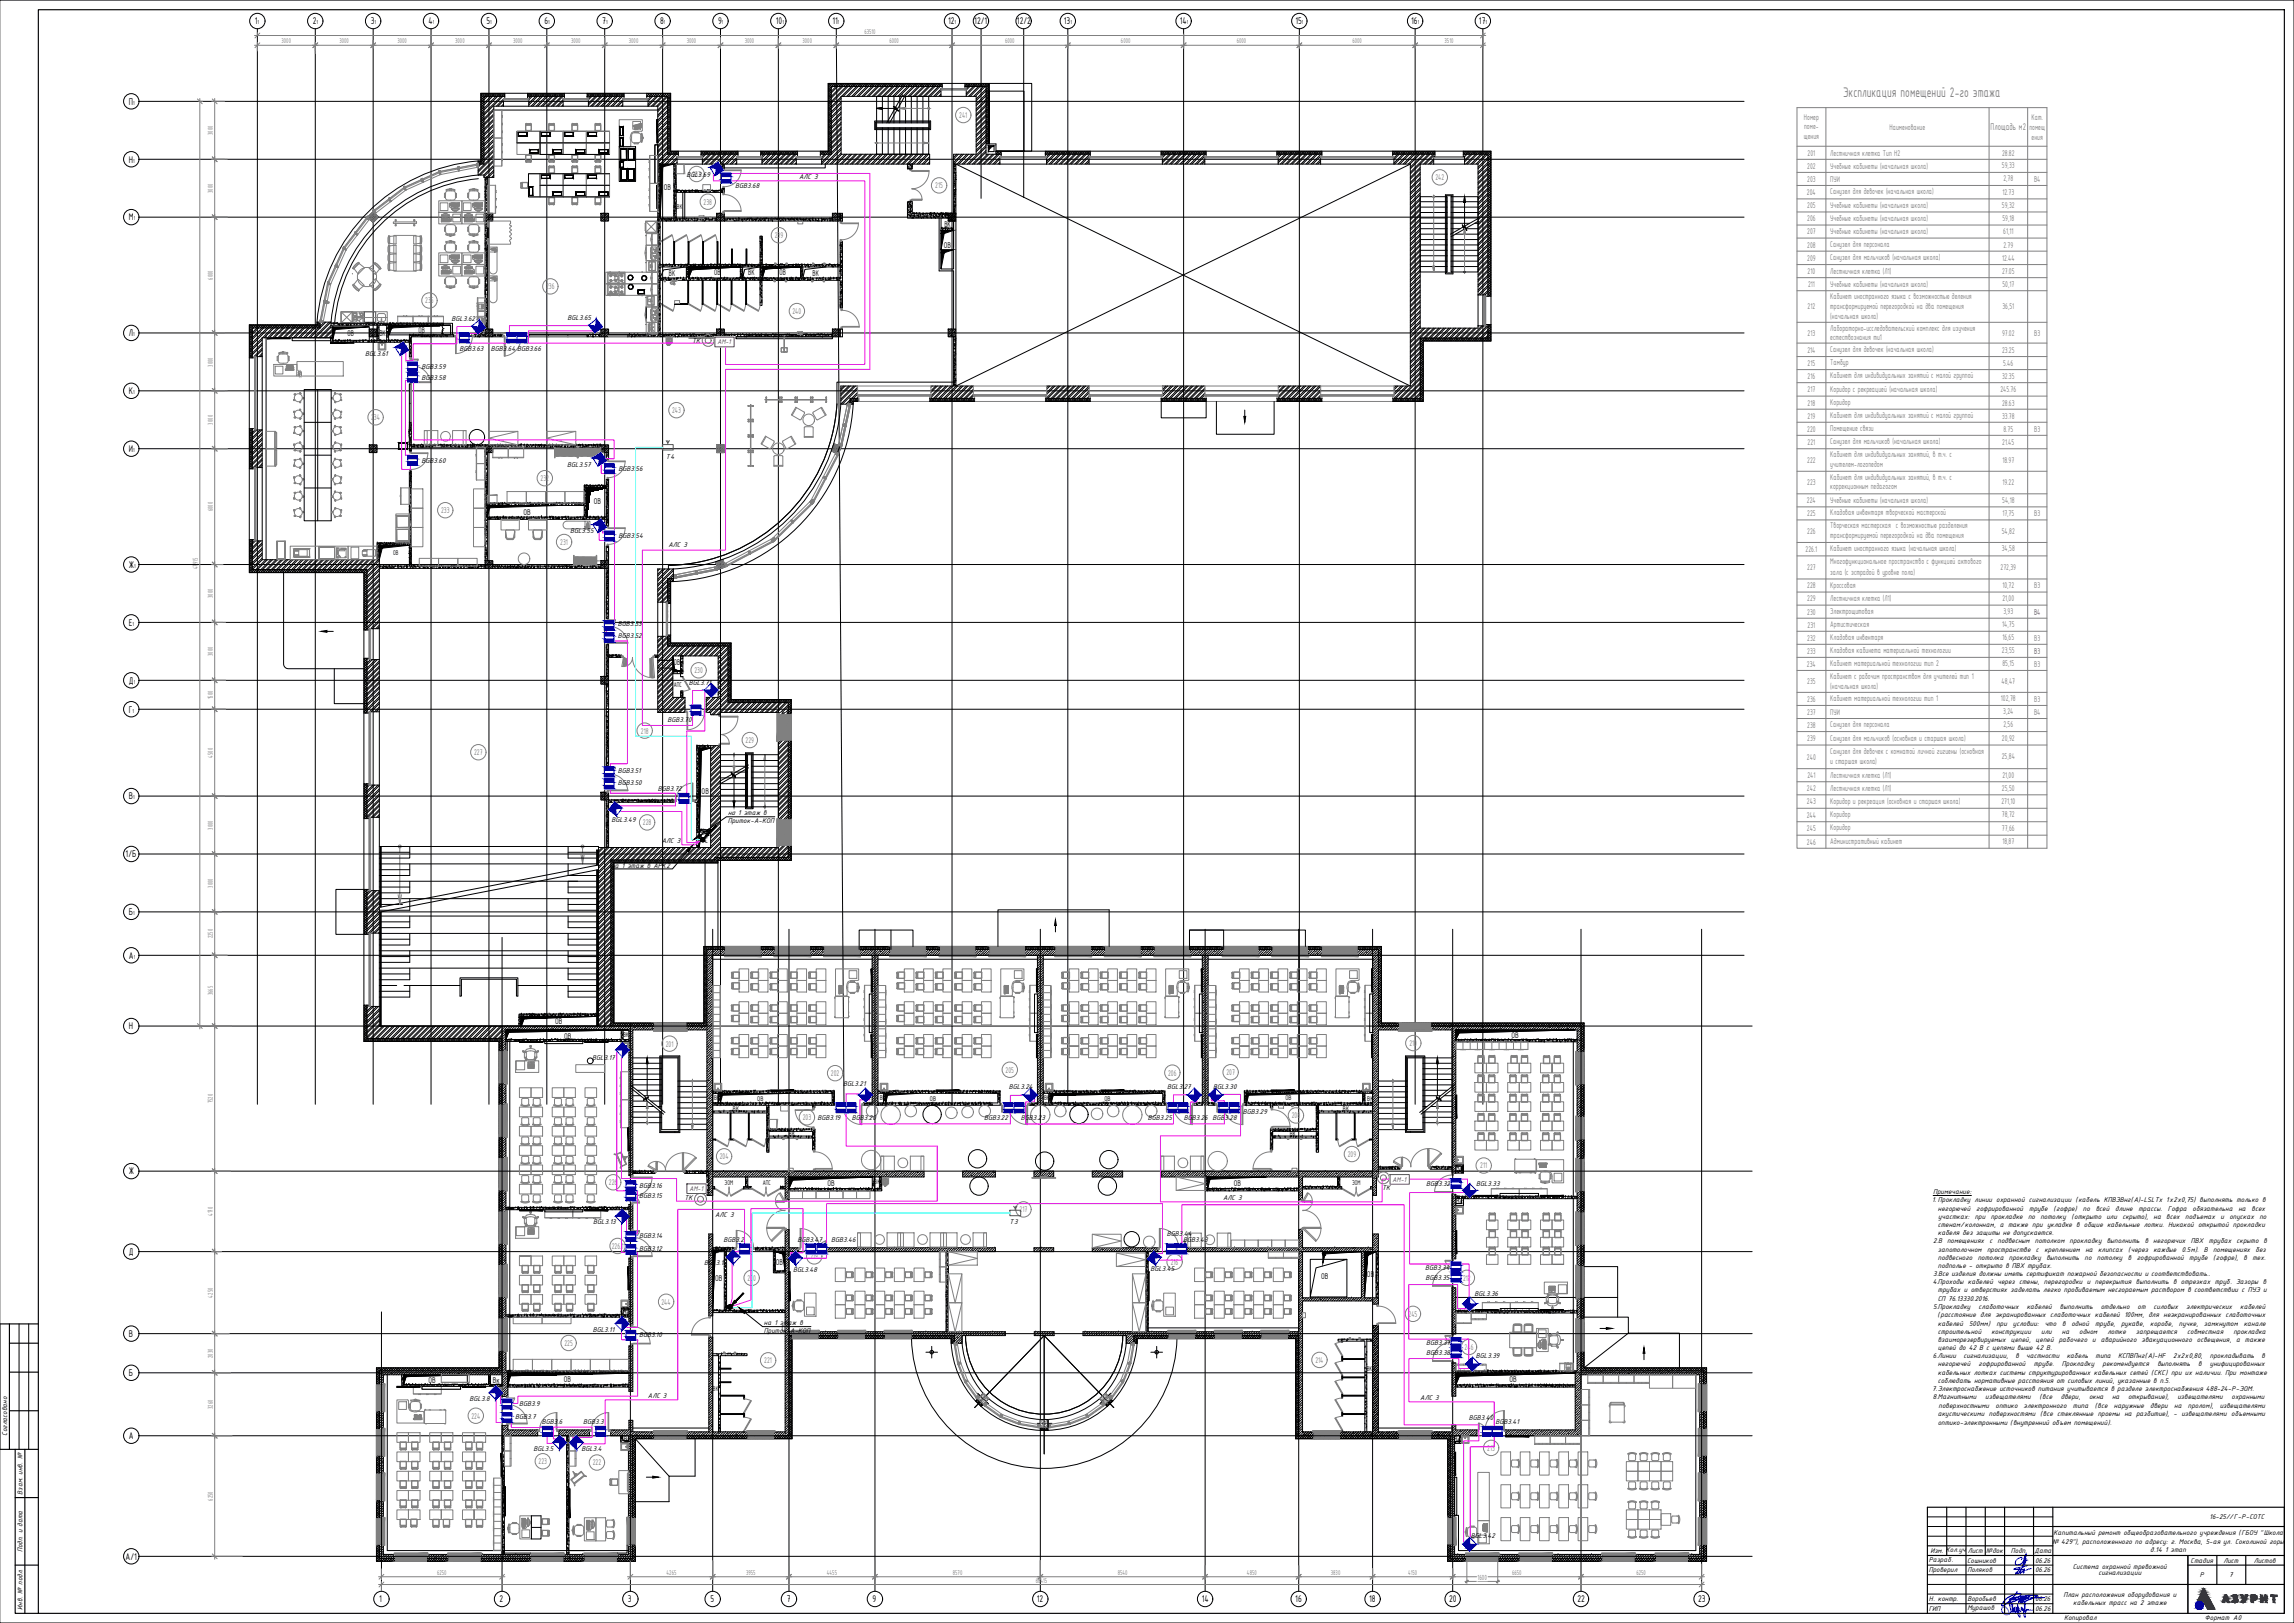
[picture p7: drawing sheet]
<svg xmlns="http://www.w3.org/2000/svg" width="1189mm" height="841mm" viewBox="0 0 1189 841" stroke-linecap="round" stroke-linejoin="round" font-family="sans-serif">
<defs><g id="words">
<text font-size="7.8" fill="#808080" x="955" y="50">Экспликация помещений 2-го этажа</text>
<g font-size="5.4">
<text x="132" y="13">1</text>
<text x="162" y="13">2</text>
<text x="192" y="13">3</text>
<text x="222" y="13">4</text>
<text x="252" y="13">5</text>
<text x="282" y="13">6</text>
<text x="312" y="13">7</text>
<text x="342" y="13">8</text>
<text x="372" y="13">9</text>
<text x="402" y="13">10</text>
<text x="431" y="13">11</text>
<text x="491" y="13">12</text>
<text x="505" y="13">12/1</text>
<text x="527" y="13">12/2</text>
<text x="551" y="13">13</text>
<text x="611" y="13">14</text>
<text x="671" y="13">15</text>
<text x="731" y="13">16</text>
<text x="766" y="13">17</text>
<text x="67" y="54">П</text>
<text x="67" y="84">Н</text>
<text x="67" y="114">М</text>
<text x="67" y="174">Л</text>
<text x="67" y="204">К</text>
<text x="67" y="234">И</text>
<text x="67" y="294">Ж</text>
<text x="67" y="324">Е</text>
<text x="67" y="354">Д</text>
<text x="67" y="369">Г</text>
<text x="67" y="414">В</text>
<text x="65" y="444">1/Б</text>
<text x="67" y="474">Б</text>
<text x="67" y="497">А</text>
<text x="67" y="533">Н</text>
<text x="67" y="609">Ж</text>
<text x="67" y="650">Д</text>
<text x="67" y="693">В</text>
<text x="67" y="713">Б</text>
<text x="67" y="746">А</text>
<text x="65" y="808">А/1</text>
<text x="196" y="830">1</text>
<text x="259" y="830">2</text>
<text x="325" y="830">3</text>
<text x="368" y="830">5</text>
<text x="408" y="830">7</text>
<text x="452" y="830">9</text>
<text x="537" y="830">12</text>
<text x="623" y="830">14</text>
<text x="671" y="830">16</text>
<text x="710" y="830">18</text>
<text x="751" y="830">20</text>
<text x="818" y="830">22</text>
<text x="880" y="830">23</text>
</g>
<text font-size="5.4" fill="#808080" x="1032" y="67">Площадь м2</text>
<g font-size="4.7" fill="#808080">
<text x="497" y="61">241</text>
<text x="935" y="62">Номер</text>
<text x="1053" y="62">Кат.</text>
<text x="935" y="67">поме-</text>
<text x="979" y="67">Наименование</text>
<text x="1052" y="67">помещ</text>
<text x="935" y="72">щения</text>
<text x="1053" y="72">ения</text>
<text x="937" y="81">201</text>
<text x="949" y="81">Лестничная клетка Тип Н2</text>
<text x="1038" y="81">28.82</text>
<text x="937" y="87">202</text>
<text x="949" y="87">Учебные кабинеты (начальная школа)</text>
<text x="1038" y="87">59,33</text>
<text x="359" y="92">237</text>
<text x="744" y="93">242</text>
<text x="937" y="94">203</text>
<text x="949" y="94">ПУИ</text>
<text x="1038" y="94">2,78</text>
<text x="1054" y="94">В4</text>
<text x="485" y="98">215</text>
<text x="936" y="101">204</text>
<text x="949" y="101">Санузел для девочек (начальная школа)</text>
<text x="1038" y="101">12.73</text>
<text x="365" y="106">238</text>
<text x="937" y="108">205</text>
<text x="949" y="108">Учебные кабинеты (начальная школа)</text>
<text x="1038" y="108">59,32</text>
<text x="937" y="115">206</text>
<text x="949" y="115">Учебные кабинеты (начальная школа)</text>
<text x="1038" y="114">59,18</text>
<text x="401" y="123">239</text>
<text x="937" y="121">207</text>
<text x="949" y="121">Учебные кабинеты (начальная школа)</text>
<text x="1038" y="121">61,11</text>
<text x="937" y="128">208</text>
<text x="949" y="128">Санузел для персонала</text>
<text x="1038" y="128">2.79</text>
<text x="937" y="135">209</text>
<text x="949" y="135">Санузел для мальчиков (начальная школа)</text>
<text x="1038" y="135">12.44</text>
<text x="937" y="142">210</text>
<text x="949" y="142">Лестничная клетка (Л1)</text>
<text x="1038" y="142">27.05</text>
<text x="283" y="150">236</text>
<text x="937" y="149">211</text>
<text x="949" y="149">Учебные кабинеты (начальная школа)</text>
<text x="1038" y="148">50,17</text>
<text x="949" y="155">Кабинет иностранного языка с возможностью деления</text>
<text x="220" y="157">235</text>
<text x="937" y="160">212</text>
<text x="949" y="160">трансформируемой перегородкой на два помещения</text>
<text x="1038" y="160">36,51</text>
<text x="411" y="163">240</text>
<text x="949" y="165">(начальная школа)</text>
<text x="937" y="174">213</text>
<text x="949" y="171">Лабораторно-исследовательский комплекс для изучения</text>
<text x="1038" y="174">97.02</text>
<text x="1054" y="174">В3</text>
<text x="949" y="176">естествознания ти1</text>
<text x="937" y="183">214</text>
<text x="949" y="182">Санузел для девочек (начальная школа)</text>
<text x="1038" y="183">23.25</text>
<text x="937" y="190">215</text>
<text x="949" y="189">Тамбур</text>
<text x="1038" y="190">5.46</text>
<text x="937" y="196">216</text>
<text x="949" y="196">Кабинет для индивидуальных занятий с малой группой</text>
<text x="1038" y="196">32.35</text>
<text x="937" y="203">217</text>
<text x="949" y="203">Коридор с рекреацией (начальная школа)</text>
<text x="1037" y="203">245.76</text>
<text x="949" y="210">Коридор</text>
<text x="348" y="214">243</text>
<text x="937" y="210">218</text>
<text x="1038" y="210">28.63</text>
<text x="192" y="218">234</text>
<text x="937" y="217">219</text>
<text x="949" y="216">Кабинет для индивидуальных занятий с малой группой</text>
<text x="1038" y="217">33.78</text>
<text x="937" y="224">220</text>
<text x="949" y="223">Помещение связи</text>
<text x="1038" y="224">8.75</text>
<text x="1054" y="224">В3</text>
<text x="937" y="231">221</text>
<text x="949" y="230">Санузел для мальчиков (начальная школа)</text>
<text x="1038" y="231">21.45</text>
<text x="937" y="240">222</text>
<text x="949" y="237">Кабинет для индивидуальных занятий, в т.ч. с</text>
<text x="1038" y="240">18.97</text>
<text x="949" y="242">учителем-логопедом</text>
<text x="280" y="249">232</text>
<text x="937" y="252">223</text>
<text x="949" y="249">Кабинет для индивидуальных занятий, в т.ч. с</text>
<text x="1038" y="252">19.22</text>
<text x="949" y="254">коррекционным педагогом</text>
<text x="936" y="261">224</text>
<text x="949" y="261">Учебные кабинеты (начальная школа)</text>
<text x="1038" y="260">54,18</text>
<text x="229" y="266">233</text>
<text x="937" y="268">225</text>
<text x="949" y="267">Кладовая инвентаря творческой мастерской</text>
<text x="1038" y="267">17,75</text>
<text x="1054" y="268">В3</text>
<text x="949" y="274">Творческая мастерская с возможностью разделения</text>
<text x="937" y="277">226</text>
<text x="949" y="279">трансформируемой перегородкой на два помещения</text>
<text x="1037" y="276">54,82</text>
<text x="290" y="282">231</text>
<text x="936" y="286">226.1</text>
<text x="949" y="286">Кабинет иностранного языка (начальная школа)</text>
<text x="1037" y="286">34,58</text>
<text x="949" y="292">Многофункциональное пространство с функцией актового</text>
<text x="937" y="296">227</text>
<text x="949" y="298">зала (с эстрадой в уровне пола)</text>
<text x="1037" y="295">272,39</text>
<text x="937" y="305">228</text>
<text x="949" y="304">Кроссовая</text>
<text x="1038" y="305">10,72</text>
<text x="1054" y="305">В3</text>
<text x="937" y="312">229</text>
<text x="949" y="312">Лестничная клетка (Л1)</text>
<text x="1038" y="311">21,00</text>
<text x="937" y="318">230</text>
<text x="949" y="318">Электрощитовая</text>
<text x="1038" y="318">3,93</text>
<text x="937" y="325">231</text>
<text x="949" y="325">Артистическая</text>
<text x="1038" y="325">14,75</text>
<text x="937" y="332">232</text>
<text x="949" y="332">Кладовая инвентаря</text>
<text x="1038" y="332">16,65</text>
<text x="1054" y="332">В3</text>
<text x="937" y="339">233</text>
<text x="949" y="338">Кладовая кабинета материальной технологии</text>
<text x="1038" y="338">23,55</text>
<text x="936" y="346">234</text>
<text x="949" y="345">Кабинет материальной технологии тип 2</text>
<text x="1038" y="345">85,15</text>
<text x="1054" y="346">В3</text>
<text x="360" y="349">230</text>
<text x="949" y="352">Кабинет с рабочим пространством для учителей тип 1</text>
<text x="937" y="355">235</text>
<text x="949" y="357">(начальная школа)</text>
<text x="1037" y="354">48,47</text>
<text x="937" y="364">236</text>
<text x="949" y="363">Кабинет материальной технологии тип 1</text>
<text x="1037" y="363">102,78</text>
<text x="1054" y="364">В3</text>
<text x="937" y="370">237</text>
<text x="949" y="370">ПУИ</text>
<text x="1038" y="370">3,24</text>
<text x="1054" y="370">В4</text>
<text x="937" y="377">238</text>
<text x="949" y="377">Санузел для персонала</text>
<text x="1038" y="377">2,56</text>
<text x="332" y="380">218</text>
<text x="949" y="384">Санузел для мальчиков (основная и старшая школа)</text>
<text x="1038" y="384">20,92</text>
<text x="386" y="385">229</text>
<text x="937" y="384">239</text>
<text x="246" y="391">227</text>
<text x="936" y="394">240</text>
<text x="949" y="391">Санузел для девочек с комнатой личной гигиены (основная</text>
<text x="1037" y="393">25,84</text>
<text x="949" y="396">и старшая школа)</text>
<text x="937" y="403">241</text>
<text x="949" y="403">Лестничная клетка (Л1)</text>
<text x="1038" y="403">21,00</text>
<text x="936" y="410">242</text>
<text x="949" y="410">Лестничная клетка (Л1)</text>
<text x="1038" y="410">25,50</text>
<text x="936" y="417">243</text>
<text x="949" y="417">Коридор и рекреация (основная и старшая школа)</text>
<text x="1037" y="417">271,10</text>
<text x="936" y="424">244</text>
<text x="949" y="423">Коридор</text>
<text x="1038" y="424">78,72</text>
<text x="333" y="428">228</text>
<text x="936" y="431">245</text>
<text x="949" y="430">Коридор</text>
<text x="1038" y="430">77,66</text>
<text x="936" y="438">246</text>
<text x="949" y="437">Административный кабинет</text>
<text x="1038" y="437">18,87</text>
<text x="345" y="542">201</text>
<text x="730" y="542">210</text>
<text x="431" y="558">202</text>
<text x="521" y="556">205</text>
<text x="605" y="557">206</text>
<text x="636" y="557">207</text>
<text x="416" y="580">203</text>
<text x="669" y="580">208</text>
<text x="698" y="600">209</text>
<text x="373" y="601">204</text>
<text x="767" y="605">211</text>
<text x="316" y="614">226</text>
<text x="528" y="628">217</text>
<text x="317" y="647">226.1</text>
<text x="420" y="653">219</text>
<text x="607" y="655">216</text>
<text x="387" y="664">220</text>
<text x="758" y="664">212</text>
<text x="343" y="676">244</text>
<text x="730" y="682">245</text>
<text x="292" y="697">225</text>
<text x="759" y="700">246</text>
<text x="396" y="706">221</text>
<text x="682" y="706">214</text>
<text x="244" y="735">224</text>
<text x="771" y="752">213</text>
<text x="279" y="759">223</text>
<text x="307" y="759">222</text>
</g>
<g font-size="4.7">
<text x="344" y="99">ОВ</text>
<text x="489" y="118">ВК</text>
<text x="489" y="129">ОВ</text>
<text x="347" y="143">ВК</text>
<text x="370" y="143">ОВ</text>
<text x="388" y="142">ВК</text>
<text x="404" y="143">ОВ</text>
<text x="421" y="143">ВК</text>
<text x="180" y="174">ОВ</text>
<text x="197" y="174">ВК</text>
<text x="217" y="172">ОВ</text>
<text x="308" y="261">ОВ</text>
<text x="271" y="267">ОВ</text>
<text x="349" y="345">ОВ</text>
<text x="364" y="411">ОВ</text>
<text x="364" y="437">CC</text>
<text x="288" y="531">ОВ</text>
<text x="292" y="538">ОВ</text>
<text x="783" y="538">ОВ</text>
<text x="755" y="607">Вк</text>
<text x="429" y="615">ОВ</text>
<text x="639" y="614">ОВ</text>
<text x="755" y="624">Вк</text>
<text x="402" y="656">ОВ</text>
<text x="371" y="664">ОВ</text>
<text x="685" y="663">ОВ</text>
<text x="708" y="661">ОВ</text>
<text x="323" y="681">Вк</text>
<text x="222" y="716">ОВ</text>
<text x="255" y="716">Вк</text>
<text x="292" y="716">ОВ</text>
<text x="782" y="716">ОВ</text>
<text x="323" y="747">Вк</text>
<text x="754" y="747">Вк</text>
</g>
<g font-size="4.7" fill="#ed1f24">
<text x="1054" y="318">В4</text>
<text x="1054" y="339">В3</text>
</g>
<text font-size="4.2" fill="#808080" x="766" y="819">1600</text>
<g font-size="3.9" fill="#808080">
<text x="448" y="17">63510</text>
<text x="146" y="22">3000</text>
<text x="176" y="22">3000</text>
<text x="206" y="22">3000</text>
<text x="236" y="22">3000</text>
<text x="266" y="22">3000</text>
<text x="296" y="22">3000</text>
<text x="326" y="22">3000</text>
<text x="356" y="22">3000</text>
<text x="386" y="22">3000</text>
<text x="416" y="22">3000</text>
<text x="461" y="22">6000</text>
<text x="521" y="22">6000</text>
<text x="581" y="22">6000</text>
<text x="641" y="22">6000</text>
<text x="701" y="22">6000</text>
<text x="749" y="22">3510</text>
<text x="110" y="70" transform="rotate(-90 110 70)">3000</text>
<text x="110" y="100" transform="rotate(-90 110 100)">3000</text>
<text x="110" y="145" transform="rotate(-90 110 145)">6000</text>
<text x="110" y="190" transform="rotate(-90 110 190)">3000</text>
<text x="110" y="220" transform="rotate(-90 110 220)">3000</text>
<text x="110" y="265" transform="rotate(-90 110 265)">6000</text>
<text x="103" y="295" transform="rotate(-90 103 295)">47915</text>
<text x="110" y="310" transform="rotate(-90 110 310)">3000</text>
<text x="110" y="340" transform="rotate(-90 110 340)">3000</text>
<text x="110" y="362" transform="rotate(-90 110 362)">1500</text>
<text x="110" y="393" transform="rotate(-90 110 393)">4500</text>
<text x="110" y="430" transform="rotate(-90 110 430)">3000</text>
<text x="110" y="460" transform="rotate(-90 110 460)">3000</text>
<text x="110" y="486" transform="rotate(-90 110 486)">2250</text>
<text x="110" y="516" transform="rotate(-90 110 516)">3665</text>
<text x="110" y="572" transform="rotate(-90 110 572)">7520</text>
<text x="110" y="630" transform="rotate(-90 110 630)">4170</text>
<text x="110" y="672" transform="rotate(-90 110 672)">4250</text>
<text x="110" y="704" transform="rotate(-90 110 704)">2030</text>
<text x="110" y="730" transform="rotate(-90 110 730)">3260</text>
<text x="110" y="778" transform="rotate(-90 110 778)">6250</text>
<text x="226" y="816">6250</text>
<text x="345" y="816">4265</text>
<text x="387" y="816">3955</text>
<text x="429" y="816">4455</text>
<text x="494" y="816">8570</text>
<text x="537" y="820">68415</text>
<text x="579" y="816">8540</text>
<text x="646" y="816">4850</text>
<text x="690" y="816">3830</text>
<text x="730" y="816">4150</text>
<text x="784" y="816">6650</text>
<text x="848" y="816">6250</text>
</g>
<g font-size="3.9">
<text x="356" y="92">BGL3.69</text>
<text x="414" y="93">АЛС 3</text>
<text x="381" y="98">BGB3.68</text>
<text x="351" y="108">ВК</text>
<text x="234" y="166">BGL3.62</text>
<text x="294" y="166">BGL3.65</text>
<text x="359" y="178">ТК</text>
<text x="189" y="184">BGL3.61</text>
<text x="238" y="182">BGB3.63</text>
<text x="254" y="182">BGB3.64 BGB3.66</text>
<text x="218" y="191">BGB3.59</text>
<text x="218" y="197">BGB3.58</text>
<text x="218" y="240">BGB3.60</text>
<text x="345" y="238">Т4</text>
<text x="294" y="242">BGL3.57</text>
<text x="321" y="244">BGB3.56</text>
<text x="295" y="276">BGL3.55</text>
<text x="321" y="279">BGB3.54</text>
<text x="204" y="288">ОВ</text>
<text x="346" y="284">АЛС 3</text>
<text x="320" y="325">BGB3.53</text>
<text x="320" y="331">BGB3.52</text>
<text x="349" y="356">АПС</text>
<text x="357" y="355">BGL3.71</text>
<text x="346" y="374">BGB3.70</text>
<text x="320" y="401">BGB3.51</text>
<text x="320" y="407">BGB3.50</text>
<text x="341" y="410">BGB3.72</text>
<text x="317" y="426">BGL3.49</text>
<text x="377" y="422">на 1 этаж в</text>
<text x="377" y="427">Приток-А-КОП</text>
<text x="343" y="437">АЛС 3</text>
<text x="317" y="450">на 1 этаж в АРК2</text>
<text x="323" y="538">ВК</text>
<text x="307" y="549">BGL3.17</text>
<text x="437" y="563">BGL3.21</text>
<text x="370" y="570">ВК</text>
<text x="523" y="564">BGL3.24</text>
<text x="605" y="564">BGL3.27</text>
<text x="629" y="564">BGL3.30</text>
<text x="380" y="576">ВК</text>
<text x="392" y="571">ОВ</text>
<text x="456" y="570">ВК</text>
<text x="482" y="571">ОВ</text>
<text x="541" y="570">ВК</text>
<text x="572" y="570">ОВ</text>
<text x="666" y="570">ОВ</text>
<text x="696" y="575">ВК</text>
<text x="709" y="570">ВК</text>
<text x="424" y="580">BGB3.19</text>
<text x="442" y="580">BGB3.20</text>
<text x="510" y="580">BGB3.22</text>
<text x="529" y="580">BGB3.23</text>
<text x="595" y="580">BGB3.25</text>
<text x="613" y="580">BGB3.26 BGB3.28</text>
<text x="644" y="577">BGB3.29</text>
<text x="409" y="589">ВК</text>
<text x="668" y="589">ВК</text>
<text x="331" y="615">BGB3.16</text>
<text x="376" y="614">ЭОМ</text>
<text x="395" y="614">АПС</text>
<text x="453" y="613">ВК</text>
<text x="701" y="614">ЭОМ</text>
<text x="716" y="617">ТК</text>
<text x="739" y="615">BGB3.32</text>
<text x="765" y="615">BGL3.33</text>
<text x="331" y="621">BGB3.15</text>
<text x="355" y="622">ТК</text>
<text x="634" y="622">АЛС 3</text>
<text x="1001" y="623">1. Прокладку линии охранной сигнализации (кабель КПВЭВнг(А)-LSLTx 1х2х0,75) выполнять только в</text>
<text x="1002" y="618">Примечание:</text>
<text x="1004" y="627">негорючей</text>
<text x="1024" y="627">гофрированной</text>
<text x="1052" y="627">трубе</text>
<text x="1064" y="627">(гофре)</text>
<text x="1079" y="627">по</text>
<text x="1086" y="627">всей</text>
<text x="1096" y="627">длине</text>
<text x="1108" y="627">трассы.</text>
<text x="1124" y="627">Гофра</text>
<text x="1136" y="627">обязательна</text>
<text x="1160" y="627">на</text>
<text x="1167" y="627">всех</text>
<text x="307" y="635">BGL3.13</text>
<text x="371" y="631">АЛС 3</text>
<text x="523" y="635">Т3</text>
<text x="1004" y="636">стенам/колоннам, а также при укладке в общие кабельные лотки. Никакой открытой прокладки</text>
<text x="1004" y="632">участках: при прокладке по потолку (открыто или скрыто), на всех подъемах и опусках по</text>
<text x="331" y="642">BGB3.14</text>
<text x="605" y="640">BGB3.44</text>
<text x="1004" y="640">кабеля без защиты не допускается.</text>
<text x="375" y="643">BGB3.2</text>
<text x="413" y="643">BGB3.47</text>
<text x="431" y="643">BGB3.46</text>
<text x="613" y="643">BGB3.43</text>
<text x="1002" y="644">2.В помещениях с подвесным потолком прокладку выполнить в негорючих ПВХ трубах скрыто в</text>
<text x="331" y="648">BGB3.12</text>
<text x="1004" y="649">запотолочном пространстве с креплением на клипсах (через каждые 0.5м). В помещениях без</text>
<text x="1004" y="653">подвесного</text>
<text x="1025" y="653">потолка прокладку</text>
<text x="1061" y="653">выполнить по потолку в гофрированной</text>
<text x="1135" y="653">трубе (гофре), в тех.</text>
<text x="365" y="656">BGL3.1</text>
<text x="411" y="659">BGL3.48</text>
<text x="596" y="658">BGL3.45</text>
<text x="739" y="658">BGB3.34</text>
<text x="1004" y="657">подполье - открыто в ПВХ трубах.</text>
<text x="739" y="663">BGB3.35</text>
<text x="1002" y="666">4.Проходы кабелей через стены, перегородки и перекрытия выполнить в отрезках труб. Зазоры в</text>
<text x="1002" y="661">3.Все изделия должны иметь сертификат пожарной безопасности и соответствовать..</text>
<text x="764" y="671">BGL3.36</text>
<text x="1004" y="670">трубах и отверстиях заделать легко пробиваемым несгораемым раствором в соответствии с ПУЭ и</text>
<text x="1004" y="674">СП 76.13330.2016.</text>
<text x="1002" y="678">5.Прокладку</text>
<text x="1004" y="682">(расстояние для экранированных слаботочных кабелей 100мм, для неэкранированных слаботочных</text>
<text x="1025" y="678">слаботочных</text>
<text x="1050" y="678">кабелей</text>
<text x="1068" y="678">выполнить</text>
<text x="1089" y="678">отдельно</text>
<text x="1108" y="678">от</text>
<text x="1116" y="678">силовых</text>
<text x="1133" y="678">электрических</text>
<text x="1161" y="678">кабелей</text>
<text x="396" y="687">на 1 этаж в</text>
<text x="1004" y="687">кабелей</text>
<text x="1020" y="687">500мм)</text>
<text x="1035" y="687">при</text>
<text x="1043" y="687">условии:</text>
<text x="1060" y="687">что</text>
<text x="1069" y="687">в</text>
<text x="1074" y="687">одной</text>
<text x="1086" y="687">трубе,</text>
<text x="1099" y="687">рукаве,</text>
<text x="1114" y="687">коробе,</text>
<text x="1129" y="687">пучке,</text>
<text x="1142" y="687">замкнутом</text>
<text x="1163" y="687">канале</text>
<text x="307" y="690">BGL3.11</text>
<text x="331" y="693">BGB3.10</text>
<text x="396" y="691">Приток</text>
<text x="408" y="691">-</text>
<text x="410" y="691">А</text>
<text x="412" y="691">-КОП</text>
<text x="1004" y="695">взаиморезервируемых цепей, цепей рабочего и аварийного эвакуационного освещения, а также</text>
<text x="1004" y="691">строительной</text>
<text x="1032" y="691">конструкции</text>
<text x="1058" y="691">или</text>
<text x="1069" y="691">на</text>
<text x="1078" y="691">одном</text>
<text x="1092" y="691">лотке</text>
<text x="1107" y="691">запрещается</text>
<text x="1134" y="691">совместная</text>
<text x="1157" y="691">прокладка</text>
<text x="739" y="697">BGB3.37</text>
<text x="1004" y="699">цепей до 42 В с цепями выше 42 В.</text>
<text x="739" y="702">BGB3.38</text>
<text x="765" y="704">BGL3.39</text>
<text x="1002" y="704">6.Линии</text>
<text x="1004" y="708">негорючей</text>
<text x="1018" y="704">сигнализации,</text>
<text x="1025" y="708">гофрированной</text>
<text x="1045" y="704">в</text>
<text x="1050" y="704">частности</text>
<text x="1054" y="708">трубе.</text>
<text x="1069" y="708">Прокладку</text>
<text x="1071" y="704">кабель</text>
<text x="1086" y="704">типа</text>
<text x="1090" y="708">рекомендуется</text>
<text x="1098" y="704">КСПВПнг(А)-HF</text>
<text x="1118" y="708">выполнять</text>
<text x="1126" y="704">2х2х0,80,</text>
<text x="1139" y="708">в</text>
<text x="1145" y="708">унифицированных</text>
<text x="1145" y="704">прокладывать</text>
<text x="1172" y="704">в</text>
<text x="708" y="710">ВК</text>
<text x="1004" y="712">кабельных лотках системы структурированных кабельных сетей (СКС) при их наличии. При монтаже</text>
<text x="1004" y="717">соблюдать нормативные расстояния от силовых линий, указанные в п.5.</text>
<text x="243" y="726">BGL3.8</text>
<text x="336" y="724">АЛС 3</text>
<text x="369" y="721">ВК</text>
<text x="736" y="725">АЛС 3</text>
<text x="1001" y="721">7.Электроснабжение источников питания учитывается в разделе электроснабжения 488-24-Р-ЭОМ.</text>
<text x="1002" y="725">8.Магнитными</text>
<text x="1029" y="725">извещателями</text>
<text x="1057" y="725">(все</text>
<text x="1068" y="725">двери,</text>
<text x="1083" y="725">окна</text>
<text x="1095" y="725">на</text>
<text x="1103" y="725">открывание),</text>
<text x="1128" y="725">извещателями</text>
<text x="1156" y="725">охранными</text>
<text x="269" y="729">BGB3.9</text>
<text x="1005" y="730">поверхностными</text>
<text x="1034" y="730">оптико</text>
<text x="1049" y="730">электронного</text>
<text x="1074" y="730">типа</text>
<text x="1086" y="730">(все</text>
<text x="1096" y="730">наружные</text>
<text x="1114" y="730">двери</text>
<text x="1127" y="730">на</text>
<text x="1134" y="730">пролом),</text>
<text x="1150" y="730">извещателями</text>
<text x="267" y="736">BGB3.7</text>
<text x="281" y="738">BGB3.6</text>
<text x="302" y="738">BGB3.3</text>
<text x="761" y="736">BGB3.40</text>
<text x="775" y="738">BGB3.41</text>
<text x="1004" y="734">акустическими поверхностями (все стеклянные проемы на разбитие), - извещателями объемными</text>
<text x="4" y="744" transform="rotate(-90 4 744)">Согласовано</text>
<text x="1004" y="738">оптико-электронными (внутренний объем помещений).</text>
<text x="276" y="752">BGL3.5</text>
<text x="301" y="752">BGL3.4</text>
<text x="12" y="774" transform="rotate(-90 12 774)">Взам. инв. №</text>
<text x="1145" y="787">16-25//Г-Р-СОТС</text>
<text x="762" y="797">BGL3.42</text>
<text x="1064" y="796">Капитальный ремонт общеобразовательного учреждения (ГБОУ &quot;Школа</text>
<text x="1064" y="800">№ 429&quot;), расположенного по адресу: г. Москва, 5-ая ул. Соколиной горы</text>
<text x="12" y="804" transform="rotate(-90 12 804)">Подп. и дата</text>
<text x="1000" y="809">Разраб.</text>
<text x="1000" y="805">Изм. Кол.уч</text>
<text x="1019" y="810">Сошников</text>
<text x="1020" y="805">Лист</text>
<text x="1029" y="805">№док</text>
<text x="1042" y="805">Подп.</text>
<text x="1054" y="805">Дата</text>
<text x="1055" y="810">06.26</text>
<text x="1114" y="804">д.14 1 этап</text>
<text x="1135" y="810">Стадия</text>
<text x="1152" y="810">Лист</text>
<text x="1168" y="810">Листов</text>
<text x="1000" y="814">Проверил</text>
<text x="1020" y="815">Поляков</text>
<text x="1055" y="815">06.26</text>
<text x="1074" y="813">Система охранной тревожной</text>
<text x="1088" y="816">сигнализации</text>
<text x="1140" y="817">Р</text>
<text x="1155" y="817">7</text>
<text x="1069" y="827">План расположения оборудования и</text>
<text x="1000" y="829">Н. контр.</text>
<text x="1020" y="829">Воробьев</text>
<text x="1055" y="830">06.26</text>
<text x="1074" y="831">кабельных трасс на 2 этаже</text>
<text x="12" y="834" transform="rotate(-90 12 834)">Инв. № подл.</text>
<text x="1000" y="835">ГИП</text>
<text x="1020" y="834">Мурашов</text>
<text x="1055" y="835">06.26</text>
<text x="1070" y="839">Копировал</text>
<text x="1143" y="839">Формат А0</text>
</g>
<g font-size="3.9" fill="#f00">
<text x="372" y="178">АМ-1</text>
<text x="357" y="617">АМ-1</text>
<text x="722" y="612">АМ-1</text>
</g>
<g font-size="3.1">
<text x="134" y="13">1</text>
<text x="164" y="13">1</text>
<text x="194" y="13">1</text>
<text x="224" y="13">1</text>
<text x="254" y="13">1</text>
<text x="284" y="13">1</text>
<text x="314" y="13">1</text>
<text x="344" y="13">1</text>
<text x="374" y="13">1</text>
<text x="405" y="13">1</text>
<text x="434" y="13">1</text>
<text x="495" y="13">1</text>
<text x="555" y="13">1</text>
<text x="615" y="13">1</text>
<text x="675" y="13">1</text>
<text x="735" y="13">1</text>
<text x="770" y="13">1</text>
<text x="69" y="54">1</text>
<text x="69" y="84">1</text>
<text x="69" y="114">1</text>
<text x="69" y="174">1</text>
<text x="69" y="204">1</text>
<text x="69" y="234">1</text>
<text x="70" y="294">1</text>
<text x="69" y="324">1</text>
<text x="69" y="354">1</text>
<text x="69" y="369">1</text>
<text x="69" y="414">1</text>
<text x="69" y="474">1</text>
<text x="69" y="497">1</text>
</g>
<g font-size="2.6" fill="#808080">
<text x="329" y="67">F</text>
<text x="798" y="605">F</text>
<text x="216" y="736">F</text>
<text x="768" y="793">F</text>
</g>
</g></defs>
<!-- layer: 0 -->
<g fill="none" stroke="#000" stroke-width=".52">
<path d="M0 0h1189v841h-1189M133 15v557M163 15v557M193 15v557M223 15v557M253 15v557M283 15v557M313 15v557M343 15v557M373 15v557M403 15v557M433 15l4 557"/>
<path d="M493 15v557M508 15v88M531 15v87M553 15v557M613 15v557M673 15v557M733 15v557M768 15v557M72 53h832M249 52l2 1M249 50l2 2M249 58l2 1"/>
<path d="M250 48l1 2M250 48l-1 1 2 2 1-1M251 53l-2 1 2 2M251 58l-2 1 2 2M251 55l-2 2 2 1M251 50l-2 2M251 56l-2 2M251 59l-2 1 2 2M251 48l1 2 2-2M251 48l-2 3M252 48l2 2M253 48l-2 2"/>
<path d="M253 50l-2 2M253 48l2 2M254 50l-3 4M255 48l1 2M255 48l-1 2M255 50l-4 4-2-1 2-2M256 56l-7 7 2 1M256 59l-5 5M256 57l-5 5M256 60l-7 7 2 1M256 48l1 2M256 48l-1 2"/>
<path d="M257 50l-6 6M257 48l2 2 1-2M258 48l-2 2M258 50l-7 7-2-2 2-1M258 48l2 2M259 48l-2 2M260 48l1 2M261 50l-10 10M261 48l1 1M261 51h13v4M261 51l-4 4M261 54l-1 1"/>
<path d="M261 52l-3 3M261 55h.1M261 48l-10 11M262 48l-1 7M262 50h-11v35h-3M262 49l-1 1M273 48v3M274 48l1 2M274 48l2 2M275 48l-2 2h19M275 50l-1 1M276 48l1 2"/>
<path d="M276 48l-1 2M277 48l1 2M277 48l-3 4M278 50l-4 4M278 48l2 2 1-2M279 48l-2 2M279 48l2 2 1-2M280 48l-6 6M280 50l-5 5M281 48l1 2M281 50l-5 5M282 48l1 2"/>
<path d="M283 50l-5 5M283 48l2 2M283 48l-1 2M284 50l-5 5M284 48l2 2 1-2M285 48l-2 2M286 50l-6 5M286 48l1 2 1-2M286 48l-2 2M286 50l-5 5M287 48l1 2M288 48l2 2"/>
<path d="M289 50l-5 5M289 48l2 2-5 5M290 48l-7 7M291 48l1 2v-1M291 48l-2 2M292 50l-5 5M292 48v1M292 51h13v4M292 52l-4 3M292 54l-1 1M292 53l-3 2M292 48l-1 2"/>
<path d="M292 48v7M304 50h19M304 48v3M304 48l2 2M305 48l2 2M306 48l-2 2M306 50l-1 1M307 48l1 2 1-2M307 50l-2 2M307 48l-2 2M308 48l1 2-4 4M308 48l-1 2"/>
<path d="M309 50l-4 4M309 48l2 2M310 48l2 2M311 48l-2 2M311 50l-5 5M312 48l1 2M312 48l-2 2M312 50l-5 5M313 48l1 2 2-2M313 48l-1 2M314 50l-5 5M314 48l2 2"/>
<path d="M314 48l-1 2M315 50l-5 5M315 48l2 2M316 50l-5 5M316 48l2 2M317 48l-2 2M317 50l-5 5M318 48l1 2M318 48l-1 2M319 48l1 2 2-2M319 50l-5 5M319 48l-1 2"/>
<path d="M320 50l-5 5M320 48l2 2M321 48l-2 2M321 48l2 2M323 48v1M323 52l-4 3M323 54l-1 1M323 53l-3 2M323 48l-6 7M323 48v7M323 49l-5 6M335 50h11"/>
<path d="M335 48v3M335 49l1 1M335 48v1M336 48l1 2M337 48l-2 2M337 48l1 2M337 50l-1 1M338 48l-2 2M338 48l2 2M338 50l-2 2M339 48l-1 2M339 48l2 2-5 5v-4h-13"/>
<path d="M340 50l-4 4M340 48l-1 2M341 48l1 2M342 48l-2 2M342 48l1 2M343 48l-2 2M343 48l2 2M344 50l-6 5M344 48l-6 7M344 48l2 2M345 50l-5 5M345 48l-1 2"/>
<path d="M346 48l1 2M346 50v30M346 52l-5 5h-85M346 55l-5 5M346 57l-5 5M346 60l-5 5M346 58l-5 5M346 53l1 1M346 60l1 1M346 50l1 2M346 59l1 1M346 56l1 2"/>
<path d="M346 55l1 2M346 54l1 1M347 48l-2 2M347 48v1M347 48v30h82v-35h84v32M347 49l-6 6M347 51l-6 7M347 54l-6 7M347 56l-1 2 1 1M347 50l-1 1 1 2M347 52l-1 2M347 55l-1 1"/>
<path d="M347 57l-1 2M347 59l-1 1M347 60l-1 1M429 43h59M429 44l2 2-2 2M429 51l2 1-2 2M429 57l2 1-2 2M429 58l2 2-2 1M429 59l2 2M429 56l2 1M429 54l2 2M429 53l2 2"/>
<path d="M429 52l2 1M429 48l2 2M429 47l2 1M429 46l2 1M429 43l2 2M430 43l-1 1M431 43l1 2M431 51l-2 2M431 53l-2 2M431 55l-2 1M431 57l-2 2M431 49l-2 1"/>
<path d="M431 50l-2 1M431 56l-2 1M431 43l-2 2M431 45v1M432 43l1 2M432 43l-3 3M433 43l2 2 1-2M434 43l-2 2M434 45l-3 3M434 43l2 2 1-2M435 43l-6 6M436 43l1 2"/>
<path d="M436 50l-5 5M436 53l-5 5M436 55l-5 6M436 58l-7 7M436 51l-5 5M436 54l-5 5M436 56l-5 5M436 59l-5 5M436 45l-5 5M437 45l-6 6-2-2M437 43l1 2M438 43l2 2"/>
<path d="M438 43l-1 2M439 45l-8 8M439 43l2 2M440 43l-2 2M441 43l1 2 1-2M441 43l-10 10M441 45l-5 5M442 43l1 2 2-2M442 45l-5 5M442 43l-1 2M443 43l2 2M444 45l-5 5"/>
<path d="M444 43l2 2M445 45l-5 5M446 43l1 2M446 43l-2 2M447 45l-6 5M447 43l1 2 2-2M447 43l-1 2M447 45l-5 5M448 43l1 2M448 43l-1 2M449 43l2 2M450 45l-5 5"/>
<path d="M450 43l2 2M451 43l-7 7M452 43l1 2M452 43l-1 2M453 45l-5 5M453 43l1 2-5 5M453 43l-6 7M454 43l2 2 1-2M454 50v30h27v-30M454 56h3v1zM454 56h10M455 43l-2 2"/>
<path d="M455 45l-5 5M455 43l2 2 1-2M456 43l-2 2M457 43l1 2M457 45l-5 5M457 50v14M458 43l1 2M459 43l2 2-5 5M460 43l-7 7M460 45l-5 5M460 50v14M460 43l2 2 1-2"/>
<path d="M461 43l-2 2M462 43l1 2 1-2M462 43l-2 2M462 45l-5 5M463 43l1 2M463 50v14M463 45l-5 5M464 43l2 2M465 45l-5 5M465 43l2 2M466 43l-2 2M466 45l-5 5"/>
<path d="M467 43l1 2M467 43l-2 2M468 43l1 2 2-2M468 49l-4 7-1-1 2 2h-1l-4 7M468 43l-1 2M469 45l-5 5M469 50l-4 6h-1l2 2-1-1-4 7M469 43l2 2M469 50v14M469 43l-6 7M470 43l2 2M471 45l-5 5v14"/>
<path d="M471 43l2 2M472 43l-7 7M472 50v14M473 43l1 2M473 43l-1 2M474 43l1 2 2-2M474 43l-6 7M475 43l2 2M475 50v14M476 43l-7 7M476 45l-5 5M476 43l2 2"/>
<path d="M478 43l1 2-5 5M478 43l-7 7M478 50v14M478 45l-5 5M479 43l1 2M479 43l-1 2M480 43l2 2 1-2M481 43l-2 2M481 45l-5 5M481 43l2 2 1-2M482 43l-2 2M482 45l-5 5"/>
<path d="M483 43l1 2M484 45l-5 5M484 43l1 2M485 45l-6 5M485 43l2 2M485 43l-1 2M486 45l-5 5M486 43l2 2v-1M487 43l-2 2M487 45l-5 5M488 43v1M488 50v-4h13v4"/>
<path d="M488 46l-4 4M488 49l-1 1M488 47l-3 3M488 50h-1M488 43l-2 2M488 45h-57v35h-6M488 43v3M500 44v-1l2 2-1 1M500 45h11v35h8M500 43v3M500 43h13M500 44l1 1"/>
<path d="M500 45l2-2 1 2M501 49l6-6 1 2-5 5M501 45l2-2 1 2-3 3M504 45l1-2 2 2M504 43l2 2M504 43l-3 4M506 45l2-2 1 2M507 45l-5 5M508 45l1-2 2 2-6 5M510 45l-5 5M510 43l3 3M510 43l-1 2"/>
<path d="M511 54l-5 5M511 47l-5 5M511 46l-5 5M511 50l-5 5M511 52l-5 5M511 57l-5 5M511 59l-5 6M511 55l2 2M511 54l2 1M511 52l2 1M511 50l2 2M511 49l2 2"/>
<path d="M511 59l2 1M511 56l2 2M511 53l2 1M511 48l2 1M511 47l2 1M511 45l2 2M511 43l2 1M512 43l-2 2M513 46l-2 2M513 52l-2 2M513 49l-2 1M513 50l-7 7"/>
<path d="M513 51l-2 2M513 55l-2 1M513 54l-7 6M513 44l-2 1M513 47l-7 7M513 59l-2-1-5 5M513 45l-2 1M513 56l-2 1M513 57l-2 2M513 58l-2 2M513 60l-2 1M513 43h22v35h-19h15v-31h-18v28z"/>
<path d="M249 64l2 2M249 78l2 1M249 70l2 2M251 76l-2 2M251 79l-2 1 2 2M251 74l-2 1 2 2M251 71l-2 2 2 1M251 66l-2 2 2 1M251 60l-2 2 2 1M251 63l-2 1M251 69l-2 1M251 73l-2 1 2 1"/>
<path d="M251 75l-2 1 2 2M256 62l-5 5-2-2 2-1M256 64l-5 5M256 67l-5 5M256 70l-5 5M256 72l-7 7 2 1M256 75l-7 6 2 2M256 78l-5 5M256 63l-7 6 2 2M256 65l-5 5M256 68l-5 5-2-1 2-2M256 71l-5 5"/>
<path d="M256 73l-5 5M256 76l-5 5M256 78l-8 9M280 68v12h36v-12h-48v6h48M292 68v12M304 68v12M321 76h8v18h-8zM339 75h2v20h-2zM346 74l1 1M346 80h6M346 76l-5 5M346 78l-5 6"/>
<path d="M346 77l-5 5M346 79l-5 5M346 68l-5 5M346 70l-5 6M346 73l-5 5M346 61l-5 5M346 63l-5 5M346 66l-5 5M346 71l-5 5M346 74l-5 5M346 66l1 2M346 62l1 2"/>
<path d="M346 80h.1M346 79l1 1M346 76l1 2M346 75l1 1M346 72l1 2M346 70l1 1M346 67l1 2M346 65l1 1M346 64l1 1M346 61l1 2M346 80l2-2v-30h-99v36h-1l1 1M347 61l-6 7"/>
<path d="M347 64l-6 6M347 70l-1-1-5 5M347 70l-1 1 1 2M347 72l-1 2M347 75l-1 1M347 76l-1 1 3 3M347 77l-1 2M347 62l-1 2M347 65l-1 1M347 66l-1 2M347 67l-1 2M347 69l-1 1"/>
<path d="M347 71l-1 2M347 73l-1 2M348 80l-5 5M348 78l2 2M349 78l-7 7M350 78l1 2 1-1M350 78l-2 2M351 80l-5 5M351 78l1 1M351 78l-6 7M352 78l-1 7M363 78v3"/>
<path d="M364 78l1 2 1-2M364 78l2 2M365 78l-2 2h19M365 80l-1 1M366 78l1 2M367 78l1 2-4 4M367 78l-3 4M368 80l-4 4M368 78l2 2M369 78l-2 2M369 78l2 2 1-2M370 78l-2 2"/>
<path d="M370 80l-5 5M371 78l1 2 1-2M371 78l-2 2M371 80l-5 5M372 78l1 2M373 80l-5 5M373 78l2 2M374 80l-5 5M374 78l2 2M375 78l-2 2M376 78l1 2 1-2M376 78l-2 2"/>
<path d="M376 80l-5 5M377 78l1 2M377 78l-7 7M378 78l2 2M379 80l-5 5M379 78l2 2-5 5M380 78l-7 7M380 78l2 2M381 78l-2 2M382 78v1M382 78l-1 2M382 78v7"/>
<path d="M382 79l-5 6M394 78v3M394 80h19M394 78l2 2M395 78l2 2-2 2M396 78l-2 2M396 80l-1 1M397 78l1 2 1-2M397 78l-2 2M398 78l1 2 2-2M398 78l-1 2M398 80l-3 4"/>
<path d="M399 78l2 2M399 80l-4 4M400 78l2 2M401 80l-5 5M401 78l2 2M402 78l-2 2M402 80l-5 5M403 78l1 2M403 78l-1 2M404 80l-5 5M404 78l1 2 2-2M404 78l-1 2"/>
<path d="M405 80l-5 5M405 78l2 2M406 78l-2 2M406 78l2 2M407 80l-5 5M408 78l1 2M408 78l-7 7M409 78l1 2M409 78l-1 2M410 80l-5 5M410 78l2 2 1-2M411 78l-7 7"/>
<path d="M411 78l2 2v-1M412 80l-5 5M412 78l-2 2M413 80l-5 5M413 78v1M413 78v7M425 78v3M425 79l1 1M426 78l-1 1M426 78l2 2M427 78l-2 2M427 80l-1 1"/>
<path d="M427 78l2 2M428 78l-1 2M428 80l-2 2M429 78l1 2M429 63l2 2-2 1M429 65l2 2-2 2M429 69l2 2-2 1M429 72l2 1-2 2M429 77l2 1-2 2M429 78l2 1-1 1M429 75l2 2M429 74l2 2"/>
<path d="M429 73l2 1M429 70l2 2M429 68l2 1M429 67l2 1M429 64l2 2M429 62l2 1M429 61l2 1M430 80l-4 4M431 61l-2 1M431 68l-2 2M431 62l-2 2M431 76l-2 1"/>
<path d="M431 77l-3 3M436 77l-8 8v2h-53M436 75l-10 10v-4h-13M436 61l-7 6M436 63l-5 6M436 66l-5 5M436 69l-5 5M436 71l-5 5M436 74l-5 5M436 79l-6 6M436 62l-5 5M436 64l-7 7"/>
<path d="M436 67l-7 7M436 70l-7 6M436 72l-5 5M436 78l-8 7M436 80l-5 5M438 80l-5 5M439 80l-5 5M441 80l-6 5M441 80l-5 5M443 80l-5 5M444 80l-5 5M446 80l-5 5"/>
<path d="M447 80l-5 5M449 80l-6 5M449 80l-5 5M451 80l-5 5M452 80l-5 5M454 63h28v4h-28zM454 80l-5 5M454 64h27M454 66h27M455 80l-5 5M456 80l-5 5M457 66v14"/>
<path d="M457 80l-5 5M459 80l-5 5M460 80l-5 5M460 66v14M462 80l-5 5M463 80l-5 5M463 66v14M464 80l-5 5M465 80l-5 5M466 66v14M467 80l-5 5M468 80l-5 5"/>
<path d="M469 66v14M470 80l-5 5M471 80l-5 5M472 66v14M472 80l-5 5M473 80l-5 5M475 80l-5 5M475 66v14M476 80l-5 5M478 80l-5 5M478 66v14M479 80l-6 5"/>
<path d="M480 80l-5 5M481 80l-5 5M481 67h-28v-4h29v4h-1M481 63h.1M496 80l-2 2M497 80l-3 2M498 80l-4 4M499 80l-5 5h237M501 80l-5 5M502 80l-5 5M504 80l-5 5M505 80l-5 5"/>
<path d="M511 75h5v5l2-2 1 1M511 62l-5 5M511 65l-5 5M511 75l-10 10M511 78l-7 7M511 60l-5 5M511 63l-5 5M511 66l-5 5M511 68l-5 5M511 76l-9 9M511 79l-6 6M511 74l1 1"/>
<path d="M511 71l2 2M511 69l2 1M511 68l2 1M511 66l2 2M511 65l2 2M511 64l2 1M511 63l2 1M511 61l2 2M511 60l2 2M512 80l-5 5M512 76h3v3h-3M513 65l-2 1"/>
<path d="M513 68l-2 2M513 66l-7 6M513 72l-2-2-5 5M513 74l-2-1-5 5M513 70l-7 6M513 72l-7 7M513 75h-1M513 61l-2 1M513 62l-2 2M513 63l-2 2M513 67l-2 2M513 71l-2 1"/>
<path d="M513 73l-2 2M513 80l-6 5M514 80l-5 5M515 80l-5 5M516 78h257v99h-35M516 79l1-1 1 2M516 79l1 1M517 80l-5 5M518 80l-5 5M519 80v1h-1v4M519 79l-2 1M519 80h.1"/>
<path d="M519 78v2M542 80h.1M542 80v1M542 80h23M542 78v2M542 79v1M542 78l2 2-2 1M542 78v1M543 78l2 2M544 78l-2 2M544 80l-2 2M545 78l1 2 1-2"/>
<path d="M545 78l-2 2M546 78l1 2 2-2M546 78l-1 2M546 80l-4 4M547 78l2 2M547 80l-5 5M548 78l2 2M549 80l-5 5M549 78l2 2M550 78l-2 2M551 78l1 2M551 78l-6 7"/>
<path d="M551 80l-5 5M552 78l1 2 2-2M552 78l-1 2M552 80l-5 5M553 78l2 2 1-2M554 78l-2 2M554 80l-5 5M554 78l2 2M555 80l-5 5M556 78l1 2M557 80l-5 5M557 78l1 2"/>
<path d="M557 78l-1 2M558 80l-5 5M558 78l2 2M559 78l-2 2M559 78l2 2 1-2M560 78l-2 2M560 80l-5 5M561 78l1 2M561 78l-7 7M562 78l1 2M563 80l-5 5M563 78l2 2"/>
<path d="M563 78l-6 7M564 78l1 1M565 78l-2 2M565 80v1h-1v4M565 78v2M565 79l-1 1M602 80v1v4M602 80h23M602 78v2M602 79v1M602 78l2 2M602 78v1"/>
<path d="M603 78l2 2M604 78l-2 2M604 80l-2 2M605 78l1 2M605 78l-3 3M606 78l1 2 2-2M606 78l-1 2M607 80l-5 4M607 78l1 2 2-2M607 78l-5 6M608 78l2 2M609 80l-5 5"/>
<path d="M609 78l2 2M611 78l1 2M611 78l-7 7M611 80l-5 5M612 78l1 2 2-2M612 78l-1 2M613 78l2 2 1-2M614 78l-7 7M614 80l-5 5M614 78l2 2M615 80l-5 5M616 78l1 2"/>
<path d="M617 80l-6 5M617 78l1 2M617 78l-1 2M617 80l-5 5M618 78l2 2M619 78l-2 2M619 80l-5 5M619 78l2 2 1-2M620 78l-2 2M620 80l-5 5M621 78l1 2M621 78l-2 2"/>
<path d="M622 78l1 2M623 80l-5 5M623 78l2 2M623 78l-6 7M624 78l1 1M625 78l-2 2M625 80v1h-1v4M625 79l-6 6M625 78v2M662 80v1v4M662 80h23M662 78v2"/>
<path d="M662 79v1M662 78l2 2M662 78v1M663 78l2 2M664 78l-2 2M664 80l-2 2M665 78l1 2-4 4M665 78l-3 3M666 78l1 2 2-2M666 78l-1 2M667 80l-5 4M667 78l1 2 2-2"/>
<path d="M667 78l-1 2M668 78l2 2M669 80l-5 5M669 78l2 2M671 78l1 2M671 78l-7 7M671 80l-5 5M672 78l1 2 2-2M672 78l-1 2M673 78l2 2 1-2M674 78l-7 7M674 80l-5 5"/>
<path d="M674 78l2 2M675 80l-5 5M676 78l1 2M677 80l-6 5M677 78l1 2M677 78l-1 2M677 80l-5 5M678 78l2 2 1-2M679 78l-2 2M679 80l-5 5M679 78l2 2 1-2M680 78l-2 2"/>
<path d="M680 80l-5 5M681 78l1 2M682 78l1 2M683 80l-5 5M683 78l2 2M683 78l-6 7M684 78l1 1M685 78l-2 2M685 80v1h-1v4M685 79l-6 6M685 78v2M722 80v1v4"/>
<path d="M722 80h22M722 80h.1M722 80v-2l1 2M722 78v1M723 80h-1M723 78l2 2 1-2M724 78l-2 2M724 80l-2 2M724 78l2 2 1-2M725 78l-2 2M725 80l-3 3M726 78l1 2"/>
<path d="M727 78l1 2M728 80l-5 5M728 78l2 2-5 5M728 78l-6 7M729 78l2 2M730 78l-2 2M731 78l1 2 1-2M731 78l-2 2M732 78l1 2M732 78l-7 7M732 80l-5 5M733 78l2 2"/>
<path d="M734 78l2 2-5 5M735 78l-7 7M735 80l-5 5M735 78l2 2M736 78l-2 2M737 78l1 2 2-2M737 78l-1 2M738 80l-7 7M738 78l1 2 2-2M738 78l-1 2M739 78l2 2M740 80l-9 9"/>
<path d="M740 78l2 2M741 80l-5 5M742 78l1 2M742 78l-1 2M743 80l-5 5M743 78l1 1M743 78l-1 2M744 78l-1 7M744 79l-1 1M758 78v3h1M759 78l1 2 1-2M759 78l2 2 1-2"/>
<path d="M759 80h.1M760 78l-2 2h13M760 80l-1 1M760 78l2 2M762 78l1 2M762 80l-3 3M763 80l-4 4M763 78l1 2M764 78l-2 2M764 78l2 2-5 5M765 80l-5 5M765 78l-2 2"/>
<path d="M765 78l2 2 2-2M766 78l-1 2M767 78l1 2M767 78l-1 2M767 80l-5 5M768 78l1 2 2-2M769 78l2 2M770 78l-7 7M770 80l-5 5M770 78l3 3-2 1M771 80l-5 5M771 80v73"/>
<path d="M772 78l1 1M772 78l-1 2M773 78v75M773 79l-2 2M72 83h832M248 83a91 91 0 0 0-84 84M248 85h.1M248 93a82 82 0 0 0-75 75M248 91a84 84 0 0 0-76 76M248 85v1M248 84h.1M249 84l1 1"/>
<path d="M249 83h-1v8h3M251 91v1h5v-37h85v118h-26M251 82l-3 3M251 85h.1M251 81l-2 2 2 1M251 92v19M251 97h.1M251 93h.1M251 98h.1M252 99h.1M252 99h-1M252 93h.1"/>
<path d="M252 94h.1M252 95h.1M252 98h.1M252 97h.1M252 96h.1M252 100h.1M252 92h.1M253 99h.1M253 92v19M256 80l-8 8M256 83l-8 8M256 86l-5 5"/>
<path d="M256 88l-4 4M256 91l-1 1M256 81l-8 8M256 84l-7 7M256 86l-5 6M256 89l-3 3M256 92h.1M274 90h42v12h-42zM280 90v12M280 96h36M292 90v12M304 90v12"/>
<path d="M341 89h.1M341 85h141v-5h-46v-30h70v30h-12v31l-3 2M341 94h.1M341 88h.1M341 96h.1M341 87h.1M341 93h.1M341 86h.1M341 92h.1M341 85h.1M341 91h.1M341 99h.1"/>
<path d="M342 92h.1M341 97h.1M342 93h.1M342 88h.1M342 97h.1M342 96h.1M342 87h.1M342 99h.1M342 89h.1M342 86h.1M342 100h.1M342 91h.1"/>
<path d="M342 85h.1M342 95h.1M342 98h.1M342 85v1M342 99v1M342 85v28h29M349 86h.1M349 90h.1M349 96h.1M349 85v28M349 87h.1M349 99h.1"/>
<path d="M349 91h.1M349 97h.1M349 92h.1M349 95h.1M349 88h.1M350 85h.1M350 92h.1M350 97h.1M350 88h.1M350 100h.1M350 90h.1M350 99h.1"/>
<path d="M350 98h.1M350 96h.1M350 86h.1M350 95h.1M350 94h.1M350 93h.1M350 87h.1M350 91h.1M350 89h.1M350 100h24M350 85v28M350 99h24"/>
<path d="M351 99h.1M351 81h13v4M351 81l-4 4M351 84l-1 1M351 82l-3 3M351 85h.1M352 99h.1M353 99h.1M353 100h.1M354 99h.1M354 100v13M355 100h.1"/>
<path d="M355 100v13M355 99h.1M356 99h.1M357 99h.1M357 100h.1M358 100h.1M358 99h.1M359 99h.1M360 99h.1M360 100h.1M361 100h.1M361 99h.1"/>
<path d="M362 99h.1M362 100h.1M363 99h.1M363 100h.1M364 99h.1M364 100h.1M365 99h.1M366 99h.1M367 99h.1M368 99h.1M369 99h.1M370 100h.1"/>
<path d="M370 99h.1M371 100h.1M371 99h.1M372 99h.1M373 99h.1M374 99h.1M374 100h.1M374 85v2h1M374 99v-1h1v2h-1M375 99h.1M375 86h.1M374 86h.1"/>
<path d="M375 87h.1M375 85h.1M375 98h.1M375 85v2M382 83l-3 2M382 81h13v4M382 82l-4 3M382 84l-1 1M413 83l-3 2M413 82l-4 3M413 84l-1 1M470 85v3h3v-3"/>
<path d="M470 87h.1M471 87h.1M471 86h.1M471 85h.1M472 85h.1M472 87h.1M472 86h.1M473 87h.1M473 86h.1M473 85h.1M482 81l-4 4M482 84l-1 1"/>
<path d="M482 85h-1M482 82l-3 3M494 90h.1M494 87h.1M494 97h.1M494 99h.1M494 92h.1M494 85h.1M494 85h1M494 95h.1M494 88h.1M494 91h.1"/>
<path d="M494 96h.1M494 95h1M494 100h.1M495 85h.1M495 93h.1M495 97h.1M495 86h.1M495 88h.1M495 95h.1M495 90h.1M495 94h.1M495 87h.1"/>
<path d="M495 89h.1M495 98h.1M495 96h.1M495 91h.1M495 99h.1M495 92h.1M495 100h.1M518 81l-3 4M518 84l-1 1M518 82l-3 3M519 81h23M519 81h-1"/>
<path d="M542 81v4M564 80l-4 5M564 83l-2 2M564 81l-3 4M564 84l-1 1M565 81h37M624 83l-2 2M624 81l-4 4M624 84l-1 1M625 81h37M684 84l-1 1M684 83l-2 2"/>
<path d="M684 81l-4 4M685 81h37M731 85v115M731 85l-236 115v-25M736 85h30v85h-30zM736 89l-5 6M736 85l-5 5M736 90l-5 5M736 87l-5 5M736 92l-5 5M736 95l-5 5M736 97l-5 6"/>
<path d="M736 88l-5 5M736 93l-5 5M736 96l-5 5M736 98l-5 5M743 83l-2 2M743 82l-3 3M743 81l-4 4M759 81v4M771 94l2 1-2 2M771 80l2 2-2 1M771 93l-5 5M771 87l2 1-7 7"/>
<path d="M771 92l2 1-2 1M771 99l2 1-2 2M771 85l2 2-2 1M771 93l2 1-7 7M771 98l-5 5M771 82l-5 5M771 98l2 1M771 96l2 2M771 95l2 2M771 90l2 2M771 89l2 2M771 84l2 2"/>
<path d="M771 83l2 1M771 84l-5 5M771 95l-5 5M771 97l-5 6M771 85l-5 5M771 90l-5 5M773 98l-2 1M773 83l-2 2M773 85l-7 7M773 89l-2 2M773 99l-2 2M773 84l-2 2"/>
<path d="M773 90l-7 7M773 92l-2 1M773 89l-2-1-5 5M773 83l-2-1-5 5M773 97l-2 1M72 113h832M191 112l2-2 3 2-3 3zM191 113h.1M192 113h.1M192 114h.1M193 114h.1M193 111l-1 2"/>
<path d="M193 111h.1M193 115h.1M194 110l-3 3M194 112l-1 1M194 110l-1 1M194 112h.1M195 111l-3 3M195 113l-1 1M195 111l-1 1M195 113h.1M195 112l-2 3M196 112l-1 1"/>
<path d="M196 112v1M251 111h4v4h-4zM251 101h.1M251 115h.1M251 115v56M251 109h.1M251 102h.1M251 108h.1M251 117h.1M251 107h.1M251 111h.1M252 106h.1"/>
<path d="M252 105h.1M252 104h.1M252 110h.1M252 103h.1M252 108h.1M252 102h.1M252 120h.1M252 101h.1M252 107h.1M252 118h.1M252 119h.1M252 115h.1"/>
<path d="M252 109h.1M252 114h-1M252 117h.1M252 116h.1M252 113h.1M252 111h-1M253 101h.1M253 118v5zM253 117h.1M253 103h.1M253 116h.1M253 115v56"/>
<path d="M253 111l-1 1M253 111h.1M253 114v1M253 114h.1M254 112l-2 1M254 112h.1M254 111l-3 2M254 113l-1 1M255 113h.1M255 111l-1 1M255 114v1M255 113l-1 2"/>
<path d="M255 111l-3 4M255 112h.1M311 111h4v4h-4zM311 111h.1M312 114h-1M312 113h.1M312 111h-1M313 111l-1 1M313 111h.1M313 114v1M313 114h.1M314 112l-2 1"/>
<path d="M314 112h.1M314 111l-3 2M314 113l-1 1M315 113h.1M315 111l-1 1M315 114v1M315 111l-3 4M315 113l-1 2M315 112h.1M341 114h.1M341 116h.1M341 101h.1"/>
<path d="M341 119h.1M341 118h.1M341 105h.1M341 106h.1M341 108h.1M341 103h.1M341 113h.1M341 112h.1M341 115h.1M341 111h.1M341 107h.1M341 120h.1"/>
<path d="M341 117h.1M341 109h.1M341 102h.1M342 115h.1M342 114h.1M342 113h.1M342 105h.1M342 112h.1M342 109h.1M342 111h.1M342 110h.1M342 117h.1"/>
<path d="M342 118h.1M342 108h.1M342 107h.1M342 116h.1M342 103h.1M342 102h.1M342 106h.1M342 104h.1M342 101h.1M343 114h.1M343 113h1M343 113h.1"/>
<path d="M344 113h.1M344 114h.1M345 114h.1M345 115h.1M346 114h.1M346 113h.1M347 114h.1M347 113h.1M348 114h.1M348 113h.1M349 114h.1M349 101h.1"/>
<path d="M349 109h.1M349 112h.1M349 107h.1M349 111h.1M349 103h.1M349 110h.1M349 102h.1M349 108h.1M349 106h.1M349 115h1M350 105h.1M350 110h.1"/>
<path d="M350 103h.1M350 104h.1M350 101h.1M350 102h.1M350 106h.1M350 112h.1M350 113h.1M350 111h.1M350 107h.1M350 109h.1M350 108h.1M350 114h.1"/>
<path d="M351 114h.1M352 114h.1M353 114h.1M353 115h1M354 114h.1M354 113h.1M355 114h.1M356 114h.1M357 114h.1M358 114h.1M359 114h.1M360 114h.1"/>
<path d="M361 114h.1M362 113h.1M363 114h.1M363 113h.1M364 114h.1M364 113v1M364 115h.1M364 113h.1M365 114h.1M365 115h.1M365 113h.1M366 114h.1"/>
<path d="M366 113h.1M367 114h.1M367 113h.1M368 114h.1M368 113h.1M368 114h-1M369 114h.1M371 114h.1M371 111h4v4h-4zM371 115h-29v22M371 111h.1M372 114h-1"/>
<path d="M372 113h.1M372 111h-1M373 111l-1 1M373 111h.1M373 114v1M373 114h.1M374 112l-2 1M374 112h.1M374 111l-3 2M374 113l-1 1M375 113h.1M375 111l-1 1"/>
<path d="M375 114v1M375 113h56M375 111l-3 4M375 113l-1 2M375 112h.1M375 114h.1M376 115h55M376 114h.1M377 114h.1M377 113h.1M378 114h.1M379 114h.1"/>
<path d="M380 114h.1M381 114h.1M382 114h.1M383 114h.1M383 113h.1M384 114h.1M385 115h.1M385 114h.1M386 114h.1M387 114h.1M387 113h1M387 113h.1"/>
<path d="M388 113h.1M388 114h.1M389 114h.1M389 113h.1M390 114h.1M390 113v1M391 114h.1M392 114h.1M393 113h.1M393 115h.1M393 114h.1M394 114h.1"/>
<path d="M394 113h.1M395 114h.1M396 114h.1M396 113h.1M397 114h.1M397 113h.1M398 114h.1M399 114h.1M400 114h.1M400 113h.1M400 114v1M401 114h.1"/>
<path d="M402 113h.1M402 114h.1M403 113h.1M403 114h.1M404 114h.1M404 113h.1M405 114v1M405 113h.1M405 114h.1M406 114h.1M406 113h.1M407 114h.1"/>
<path d="M407 113h.1M408 114h.1M409 114h.1M410 114h.1M410 113h.1M411 114h.1M412 114h.1M412 113h.1M413 114h.1M413 113h.1M414 114h.1M415 113h.1"/>
<path d="M415 114h.1M415 113v1M416 114h.1M417 114h.1M418 114h.1M419 114h.1M420 114h.1M421 114h.1M422 114h.1M422 113h1M423 114h.1M423 113h.1"/>
<path d="M424 114h.1M424 115h.1M426 114h.1M426 114v1M427 113h.1M427 114h.1M428 114h.1M429 114h.1M430 114h.1M430 115h.1M430 113h.1M431 113h.1"/>
<path d="M431 114h.1M431 111h4v4h-4zM431 111h.1M432 114h-1M432 113h.1M432 111h-1M433 111l-1 1M433 111h.1M433 114v1M433 114h.1M434 112l-2 1M434 112h.1"/>
<path d="M434 111l-3 2M434 113l-1 1M435 113h.1M435 111l-1 1M435 114v1M435 111h2v4h-2zM435 111l-3 4M435 113l-1 2M435 112h.1M435 114h.1M436 112h.1M436 114h.1"/>
<path d="M436 113h.1M436 111h.1M437 112h.1M437 111h.1M470 108h.1M471 108h.1M470 107h.1M470 112h.1M470 110h.1M470 106h.1M470 105h.1M471 107h.1"/>
<path d="M471 105h.1M471 111h.1M471 112h.1M471 110h.1M471 109h.1M471 106h.1M472 112h.1M472 110h-1M472 110h.1M472 107h.1M472 109h.1M472 108h.1"/>
<path d="M472 111h.1M472 105h.1M472 106h.1M473 113h.1M473 109h.1M473 105h.1M473 112h.1M473 111h.1M474 111h.1M474 112h.1M475 113h.1M475 112h.1"/>
<path d="M475 111h.1M476 112h.1M476 113h.1M476 111h.1M477 111h.1M477 112h.1M477 113h.1M478 113h.1M478 112h.1M478 111h.1M479 111h.1M479 113h.1"/>
<path d="M479 112h.1M480 112h.1M480 111h.1M480 113h.1M481 113h.1M481 111h.1M481 112h.1M482 111h.1M482 112h.1M482 113h.1M483 111h.1M483 113h.1"/>
<path d="M483 112h.1M484 112h.1M484 111h.1M484 113h.1M485 113h.1M485 112h.1M485 111h.1M486 112h.1M486 111h.1M486 113h.1M487 112h.1M487 111h.1"/>
<path d="M487 113v27h7v31l-3 2M488 112h.1M488 113v26h6v-24v13M488 118h6M488 119h6M488 111h.1M488 119h.1M488 118h.1M488 113h.1M489 112h.1M489 111h.1M489 119h.1"/>
<path d="M490 112h.1M490 111h.1M490 118h.1M490 119h.1M490 113h.1M491 111h.1M491 113h.1M491 118h.1M491 119h.1M491 112h.1M491 111v4h4v-4M491 115h4v56"/>
<path d="M492 119h.1M492 114h-1M492 113h.1M492 111h-1M493 111l-1 1M493 111h.1M493 114v1M493 119h.1M493 114h.1M494 119h.1M494 112l-2 1M494 112h.1"/>
<path d="M494 110h.1M494 103h.1M494 106h.1M494 105h.1M494 109h.1M494 107h.1M495 108h.1M494 101h.1M494 113l-1 1M495 105h.1M495 107h.1M495 113h.1"/>
<path d="M495 110h.1M495 102h.1M495 109h.1M495 101h.1M495 106h.1M495 104h.1M495 103h.1M495 111l-1 1M495 100v1M495 114v1M495 111h-22v-6h-3v8h21M495 111v-26l236 115"/>
<path d="M495 111l-3 4M495 113l-1 2M495 112h.1M736 102h14v39h-14zM736 100l-5 5M736 103l-5 5M736 105l-5 5M736 108l-5 5M736 111l-5 5M736 113l-5 5M736 116l-5 5M736 101l-5 5"/>
<path d="M736 104l-5 5M736 106l-5 5M736 109l-5 5M736 112l-5 5M736 114l-5 5M736 117l-5 5M736 120l-5 5M736 116h14M736 113h14M736 110h14M736 107h14M736 105h14"/>
<path d="M749 101h4v41h-4zM750 101v40h2v-40h-2v1M750 119h-14l-5 5M752 102h14v39h-14zM752 119h5M752 116h10M752 113h14M752 110h14M752 107h14M752 105h14M759 119h7M759 102v3z"/>
<path d="M759 102v16M766 115l-6 3v1l-2-1 1 1-7 4M771 105l2 2-7 6-7 4 1 1-2-2v2l-6 3M771 100l2 2-2 1M771 113l2 1-2 1M771 109l-5 5M771 112l-5 5M771 114l2 1-2 2M771 103l-5 5M771 105l-5 5M771 118l2 1-2 1M771 106l2 2-2 1"/>
<path d="M771 119l2 1-2 2M771 120l2 1-2 2M771 111l2 2-7 6M771 111l-5 5h-2M771 113l-5 5M771 117l-5 5M771 120l-5 5M771 116l2 2M771 115l2 2M771 110l2 2M771 109l2 1M771 108l2 1"/>
<path d="M771 104l2 1M771 103l2 1M771 101l2 2M771 100l-5 5M771 116l-5 5M771 119l-5 5M771 101l-5 5M771 104l-5 5M771 106l-5 5M773 104l-2 2M773 116l-2 2M773 105l-2 2"/>
<path d="M773 109l-2 1M773 111l-2 2M773 118l-2 1M773 103l-2 1M773 110l-2 2M251 122h.1M251 121v1M251 129h.1M251 126h.1M251 139h.1M251 127h.1M251 138h.1"/>
<path d="M251 125h.1M252 129h.1M252 126h-1M252 140h.1M252 134h.1M252 133h.1M252 123h.1M252 131h.1M252 135h.1M252 128h.1M252 124h.1M252 127h.1"/>
<path d="M252 132h.1M252 139h.1M252 138h.1M252 130h.1M252 137h.1M252 126h.1M252 122h.1M252 136h.1M252 121h.1M252 125h.1M253 129h.1M253 121h.1"/>
<path d="M253 120h.1M253 139h.1M253 127h.1M253 128h-1M341 125h.1M341 136h.1M341 128h.1M341 131h.1M341 123h.1M341 130h.1M341 129h.1M341 127h.1"/>
<path d="M341 139h.1M341 126h.1M341 137h.1M341 134h.1M341 138h.1M341 122h.1M341 133h.1M341 124h.1M341 121h.1M342 125h.1M342 124h.1M342 123h.1"/>
<path d="M342 134h.1M342 135h.1M342 122h.1M342 136h.1M342 129h.1M342 138h.1M342 137h.1M342 127h.1M342 133h.1M342 139h.1M342 131h.1M342 138h14v6h-14z"/>
<path d="M342 132h.1M342 137h93M342 126h.1M343 138h.1M344 137h.1M344 138h.1M345 138h.1M345 137h.1M346 138h.1M347 137h.1M347 138h.1M348 138h.1"/>
<path d="M349 138h-1M349 138h.1M349 125h1v12h-1zM349 137h.1M350 138h.1M351 138h.1M352 138h.1M353 138h.1M353 137h.1M354 138h.1M354 137h.1M355 138h.1"/>
<path d="M355 137h.1M356 138l-12 2-2 4M356 139h.1M356 140h.1M356 137h.1M356 138h.1M357 138h.1M357 125v12zM357 139h.1M358 138h.1M358 137h.1M359 138h.1"/>
<path d="M359 137h.1M360 137h.1M360 138h.1M361 138h.1M361 137h.1M362 138h.1M362 137h.1M363 138h.1M363 137h.1M364 138h.1M364 137h.1M364 125h1v12h-1z"/>
<path d="M365 138h.1M366 138h.1M367 138h.1M367 137h.1M368 138h.1M368 137h.1M369 137h.1M369 138h.1M370 138h.1M370 137h.1M371 137h.1M371 138h.1"/>
<path d="M372 125v12zM372 137h.1M373 138h.1M373 137h.1M374 137h.1M374 138h.1M375 137h.1M375 138h.1M376 138h.1M376 137h.1M377 138h.1M378 138h.1"/>
<path d="M378 137h.1M379 138h.1M379 129h1v8h-1zM379 137h.1M380 137h.1M380 138h.1M381 137h.1M381 138h.1M382 138h.1M382 137h.1M383 138h.1M383 137h.1"/>
<path d="M384 137h.1M384 138h.1M384 140h.1M384 139h.1M385 140h.1M385 137h.1M385 138h.1M385 138v6l1-4 8-2M386 138h.1M387 138h.1M387 137h.1M387 129v8z"/>
<path d="M388 138h.1M388 137h.1M389 138h.1M390 138h.1M390 137h.1M391 137h.1M391 138h.1M392 138h.1M393 138h.1M393 137h.1M394 138h.1M394 125h.1"/>
<path d="M394 138h-37v6M394 137v-14h1v14M394 138v6h-37M394 137h.1M394 124h.1M394 139h.1M394 123h.1M394 133h.1M394 126h.1M394 132h.1M394 135h.1M394 131h.1"/>
<path d="M394 140h.1M394 129h.1M394 127h.1M394 136h.1M394 134h.1M395 130h.1M395 129h.1M395 128h.1M395 132h-1M395 132h.1M395 139h.1M395 135h.1"/>
<path d="M395 131h.1M395 127h.1M395 124h.1M395 136h.1M395 137h.1M395 126h.1M395 125h.1M395 133h.1M395 129v1M395 123h.1M395 138h.1M396 137h.1"/>
<path d="M397 138h.1M397 137h.1M398 138h.1M399 138h.1M399 137h.1M400 138h.1M401 138h.1M402 138h.1M403 138h.1M403 137h.1M404 138h-1M404 137h.1"/>
<path d="M404 138h.1M405 137h.1M405 138h.1M406 137h.1M406 138h.1M407 138h.1M407 137h.1M408 137h.1M408 138h.1M409 138h.1M409 137h.1M410 138h.1"/>
<path d="M411 138h.1M411 137h.1M412 138h.1M412 137h.1M413 138h.1M413 137h.1M414 137h.1M414 138h.1M415 137h.1M415 139h.1M415 138h.1M416 140h.1"/>
<path d="M416 139h.1M416 138h.1M416 137h.1M416 138v6l1-4 11-2M417 137h.1M417 138h.1M418 138h.1M418 137h.1M419 138h.1M419 137h.1M420 138h.1M420 137h.1"/>
<path d="M421 138h.1M421 137h.1M422 137h.1M422 138h.1M423 138h.1M424 138h.1M425 138h.1M425 137h.1M426 138h.1M426 137h.1M427 138h.1M428 138h.1"/>
<path d="M428 137h.1M429 137h.1M429 138h.1M430 138h.1M430 137h.1M431 138h.1M432 138h.1M432 137h.1M433 137h.1M433 138h.1M434 138h.1M434 137h.1"/>
<path d="M435 137h.1M435 138h.1M435 138h-40v6M435 127h.1M435 140h.1M435 132h.1M436 139h.1M436 131h.1M436 138h.1M436 136h.1M436 127h-1M436 133h.1"/>
<path d="M436 129h.1M436 137h.1M436 127h.1M436 135h.1M436 134h.1M436 126h.1M436 132h.1M436 130h.1M436 128h.1M436 125h.1M437 126h.1M437 139h.1"/>
<path d="M437 135h.1M437 132h.1M437 128h.1M736 138h14M736 127l-5 5M736 132l-5 5M736 135l-5 5M736 137l-5 5M736 140l-5 5M736 127l-5 6M736 130l-5 5M736 133l-5 5"/>
<path d="M736 138l-5 5M736 121l-5 5M736 124l-5 5M736 129l-5 5M736 122l-5 5M736 125l-5 5M736 121h14M736 133h14M736 130h14M736 127h14M736 124h14M750 135h-14l-5 6"/>
<path d="M752 138h14M752 135h14M752 130h14M752 127h14M752 124h14M754 121h12M771 131l2 2-2 1M771 134l2 1-2 1M771 132l2 2-7 7M771 126l2 2-2 1M771 139l2 1-2 1M771 136l2 2"/>
<path d="M771 135l2 1M771 130l2 1M771 129l2 1M771 125l2 1-2 2M771 124l2 1M771 122l2 2M771 129l-5 5M771 132l-5 5M771 135l-5 5M771 122l-5 5M771 125l-5 5M771 138l-5 5"/>
<path d="M773 139l-2 1M773 123l-2-2-5 5M773 129l-7 6M773 123l-7 6M773 125l-7 7M773 130l-2 2M773 137l-2 2M773 124l-2 1M773 131l-7 7M773 136l-2 2M773 129l-2-2-5 6h-14M773 139l-2-2-5 5"/>
<path d="M251 152h.1M251 144h.1M251 156h.1M251 151h.1M251 150h.1M251 157h.1M251 149h.1M252 146h.1M252 158h.1M252 148h.1M252 147h.1M252 160h.1"/>
<path d="M252 157h.1M252 142h.1M252 159h.1M252 145h.1M252 152h.1M252 144h.1M252 154h.1M252 143h.1M252 141h.1M252 153h.1M252 149h.1M252 150h.1"/>
<path d="M252 155h.1M252 151h.1M252 156h.1M253 143h.1M253 153h.1M253 141h.1M253 152h.1M335 159v6M341 143h.1M341 141h.1M341 153h.1M341 145h.1"/>
<path d="M341 156h.1M341 155h.1M341 144h.1M341 160h.1M341 148h.1M341 149h.1M341 146h.1M341 151h.1M341 159h.1M341 154h.1M342 152h.1M341 158h.1"/>
<path d="M341 140h.1M341 157h.1M342 156h.1M342 155h.1M342 149h.1M342 154h.1M342 148h.1M342 151h.1M342 150h.1M342 153h.1M342 147h.1M342 140h.1"/>
<path d="M342 143h.1M342 158h.1M342 142h.1M342 159h.1M342 144h.1M342 146h.1M342 145h.1M342 141h.1M342 157h.1M342 157l1 1zM343 145h.1M344 145h.1"/>
<path d="M344 144h.1M345 144h.1M345 145h.1M346 145h.1M346 144v1M346 144h.1M347 145h.1M347 144h.1M348 145h.1M349 145h.1M350 145h.1M350 157h6v1h-6z"/>
<path d="M351 145h.1M351 144h.1M353 144h.1M354 145h.1M354 144h.1M355 145h.1M356 145h.1M356 144h.1M356 143h.1M356 142h.1M356 141h.1M356 145h1v13h-1z"/>
<path d="M357 142h.1M357 141h.1M357 140h.1M357 143h.1M357 144l2-4 25-2v6M357 144h.1M357 145h.1M358 145h.1M358 144h.1M359 144h.1M359 145h.1M360 145h.1"/>
<path d="M360 144h.1M361 145h.1M361 144h.1M362 144h.1M362 145h.1M363 144h.1M363 145h.1M364 144h.1M364 145h.1M364 145v13zM365 145h.1M365 144h.1"/>
<path d="M366 145h.1M366 144h.1M367 144h.1M368 145h.1M368 144h.1M369 144h.1M369 145h.1M369 144h1M370 144h.1M370 145h.1M371 145h.1M371 145h1v13h-1z"/>
<path d="M372 145h.1M373 144h.1M373 145h.1M374 144h.1M375 145h.1M375 144h.1M376 145h.1M376 144h.1M377 144h.1M377 145h.1M378 145h.1M379 145h.1"/>
<path d="M379 145v13zM380 145h.1M381 145h.1M382 144h.1M382 145h.1M383 144h-1M383 145h.1M383 144h.1M384 144h.1M384 141h.1M384 143h.1M384 142h.1"/>
<path d="M384 145h.1M385 141h.1M385 144h.1M385 145h.1M385 143h.1M386 144h.1M386 145h.1M386 145h1v13h-1zM387 145h.1M387 144h.1M388 144h.1M388 145h.1"/>
<path d="M389 144h.1M389 145h.1M390 145h.1M390 144h.1M391 144h.1M391 145h.1M391 144h1M392 144h.1M392 145h.1M393 144h.1M393 145h.1M394 144h.1"/>
<path d="M394 145v13h1v-13M394 153h.1M394 145h.1M394 147h.1M394 149h.1M394 150h.1M394 146h.1M394 143h.1M394 157h.1M394 141h.1M394 142h.1M394 148h.1"/>
<path d="M394 152h.1M395 154h.1M395 149h.1M395 141h.1M395 151h.1M395 150h.1M395 143h.1M395 146h.1M395 152h.1M395 156h.1M395 144h.1M395 148h.1"/>
<path d="M395 145h.1M395 157h.1M395 144l1-5 19-1v6M395 144h40M396 144h.1M396 145h.1M397 144h.1M397 145h.1M398 145h.1M398 144h.1M399 145h.1M399 144h.1"/>
<path d="M400 144h.1M400 145h.1M401 144h.1M402 145h.1M403 145h.1M403 144h.1M404 145h.1M405 145h.1M405 144h.1M406 144h.1M406 145h.1M407 145h.1"/>
<path d="M407 144h.1M408 145h.1M408 144h.1M409 145h.1M410 144h.1M410 145h.1M411 145h.1M411 144h.1M412 144h.1M412 145h.1M413 144h.1M413 145h.1"/>
<path d="M413 144h1M414 145h.1M415 145h-73v28h29M415 143h.1M415 142h.1M415 145h.1M415 144h.1M416 141h.1M416 145h.1M416 143h.1M416 142h.1M416 144h.1"/>
<path d="M417 145h.1M417 144h.1M418 144h.1M418 145h.1M419 145h-1M419 145h.1M419 144h.1M420 145h.1M420 144h.1M421 144h.1M421 145h.1M422 145h.1"/>
<path d="M423 145h.1M424 144h.1M424 145h.1M425 144h.1M426 145h.1M426 144h.1M427 145h.1M427 144h.1M428 145h.1M429 145h.1M430 145h.1M430 144h.1"/>
<path d="M431 144h.1M431 145h.1M432 145h.1M432 144h.1M433 144h.1M434 144h.1M434 145h.1M435 145h.1M435 144h.1M435 141h.1M435 142h.1M435 144v-19h2v35h-2v-15h-41"/>
<path d="M435 144h1M435 154h.1M435 159h.1M435 158h.1M435 155h.1M435 157h.1M436 148h.1M436 159h.1M436 144h.1M436 140h.1M436 144h-1M436 152h.1"/>
<path d="M436 146h.1M436 153h.1M436 147h.1M436 149h.1M436 157h.1M436 143h.1M436 142h.1M436 154h.1M436 141h.1M436 155h.1M436 151h.1M436 160h.1"/>
<path d="M436 156h.1M437 144h.1M436 158h.1M436 150h.1M437 154h.1M437 153h.1M437 158h.1M437 151h.1M437 143h.1M437 147h.1M437 152h.1M437 146h.1"/>
<path d="M437 154h-1M736 143l-5 5M736 145l-5 5M736 148l-5 5M736 141l-5 5M736 146l-5 5M736 149l-5 5M736 151l-5 5M736 154l-5 5M736 150l-5 6M736 153l-5 5M736 156l-5 5"/>
<path d="M736 158l-5 6M736 157l-5 5M736 159l-5 5M766 145l5-5 2 1-7 7M770 153h3M771 145l2 1-7 7h4v16h-4M771 150l-2 3M771 149l2-2-2-1-5 5M771 141l-5 5M771 149l-4 4M771 152l1 1M771 151l2 1-2 1"/>
<path d="M771 150l2 1M771 148l2 2M771 147l2 2M771 142l2 2M771 141l2 2M773 151l-2 2M773 149l-2 1M773 144l-7 6M773 150l-3 3M773 145l-2-2-5 5M773 142l-2 2M773 145l-2 1"/>
<path d="M72 173h832M129 170l2 2M129 178l2 1M129 176l2 2M129 175l2 2M129 174l2 1M129 173l2 1M129 171l2 2M129 169l2 1M130 168l-1 1M130 168l2 2M131 170l-2 2"/>
<path d="M131 171l-2 2M131 173l-2 1M131 174l-2 1M131 176l-2 2M131 179l-2 1M131 168l-2 2M131 168l2 2M131 170v1M132 170l2-2 1 2M132 168l-1 2M133 168l1 2-3 3M133 170l-2 2"/>
<path d="M133 170l2-2 2 2M135 170l1-2 2 2M136 178l-5 5M136 176l-7 7M136 179l-7 6M137 170l-6 6M137 168l-8 9M138 168l1 2M138 174v116l-5 5M139 168l-2 2M139 168l1 2M139 170l-8 9"/>
<path d="M140 170l1-2 2 2M141 170l1-2 2 2M141 170l-10 10-2-1M141 170l-1-2-11 11M144 168l-7 7M144 168l1 2M144 170l-5 5M145 168l-2 2M145 168l1 2-5 5M146 170l1-2 2 2-5 5M147 170l2-2 1 2M147 170l-5 5"/>
<path d="M148 170l-2-2-6 7M148 170l2-2 1 2M150 170l-5 5M151 168l-1 2M151 168l2 2-5 5M151 175h20v2h-20zM152 170l-5 5M152 170l2-2 1 2-5 5M152 168l-1 2M152 168l2 2M153 170l2-2 1 2M157 168l-1 2"/>
<path d="M157 168l2 2M158 170l-2-2-7 7M158 170l-5 5M158 170l2-2 1 2M158 168l-6 7M159 168l1 2M159 170l2-2 2 2M160 170l-5 5M162 170l-5 5M163 168l-1 2M164 168l1 2-5 5M164 170l-2-2-7 7"/>
<path d="M164 167h8M164 167v1M164 170l2-2-2-1v1h-35v129h60M164 168l2 2M165 167h-1M165 175l7-6h23v7h-23M166 167h.1M166 167v3h-35v15M166 167l-8 8M168 167l-2 2M169 167l-8 8M171 167l-8 8"/>
<path d="M172 167l-9 8M172 167v3v5M172 168h63v6M172 170l-6 5M172 175h.1M172 177h.1M172 176h.1M172 174l-1 1v2h41M172 175h-36v115h61M172 171l-3 4M172 170l-4 5M172 173l-2 2"/>
<path d="M172 175v1M173 177h.1M173 168h.1M174 168h.1M174 177h.1M175 177h.1M175 168h.1M176 176h.1M176 168h.1M177 177h.1M177 168h.1M178 168h.1"/>
<path d="M178 177h.1M179 177h.1M179 168h.1M180 168h.1M180 169h.1M180 177h.1M180 176h.1M181 168h.1M181 176h.1M182 177h.1M182 168h.1M182 169h.1"/>
<path d="M182 168h1M183 168h.1M183 177h.1M184 168h.1M184 176h.1M184 177h.1M185 177h.1M185 168h.1M186 177h.1M187 177h.1M187 168h.1M188 177h.1"/>
<path d="M188 168h.1M189 168h.1M189 177h.1M189 162h6v5h-6zM190 169h.1M190 176h.1M190 168h.1M191 177h.1M191 168h.1M191 171h4v4h-4zM191 169v7M191 171h.1"/>
<path d="M192 177h.1M192 168h.1M192 174h-1M192 173h.1M192 171h-1M192 177h1M193 176h.1M193 168h.1M193 177h.1M193 171l-1 1M193 171h.1M193 174v1"/>
<path d="M193 174h.1M194 168h.1M194 172l-2 1M194 176h.1M194 172h.1M194 177h.1M194 171l-3 2M194 173l-1 1M195 177h.1M195 173h.1M195 168h.1M195 171l-1 1"/>
<path d="M195 174v1M195 172h.1M195 173l-1 2M195 171l-3 4M196 168h.1M195 176h.1M195 171h.1M195 175h.1M195 174h.1M196 174h.1M196 170h.1M196 173h.1"/>
<path d="M196 172h.1M196 171h.1M196 169h.1M196 175h.1M196 176h.1M196 169h4v7h-4zM196 177h.1M197 168h.1M197 177h.1M197 176h.1M198 177h.1M198 168h.1"/>
<path d="M199 168h.1M199 177h.1M200 169h.1M200 177h.1M200 168h.1M200 171h.1M200 172h.1M201 174h.1M201 170h.1M201 175h.1M201 177h.1M201 173h.1"/>
<path d="M201 168h.1M201 172h.1M201 169h.1M201 171h.1M201 169v7h11M201 169h33v5M202 177h.1M202 169h32v5h-32zM202 176h.1M202 168h.1M203 168h.1M203 177h.1"/>
<path d="M203 176h.1M204 176h.1M204 177h.1M204 168h.1M204 177h1M205 176h.1M205 168h.1M205 177h.1M206 177h.1M206 168h.1M206 176h.1M207 168h.1"/>
<path d="M207 177h.1M208 177h.1M208 168h.1M209 177h.1M209 168h.1M209 176h.1M210 168h.1M210 177h.1M210 176h.1M211 168h.1M211 177h.1M212 177h.1"/>
<path d="M212 168h.1M212 174h23v1h-22v10h-1zM212 174h.1M212 178h.1M212 179h.1M212 176h.1M212 175h.1M213 168h.1M213 178h.1M213 174h.1M213 177h.1M213 176h.1"/>
<path d="M213 180h.1M213 175h.1M214 168h.1M214 174h.1M215 168h.1M215 174h.1M216 174h.1M216 168h.1M217 174h.1M217 168h.1M218 174h.1M218 168h.1"/>
<path d="M218 175h.1M219 168h.1M219 174h.1M219 169h.1M220 168h.1M220 174h.1M220 175h.1M221 174h.1M221 168h.1M222 174h.1M222 168h.1M223 175h.1"/>
<path d="M223 168h.1M223 174h.1M223 174v1M224 174h.1M224 168h.1M224 169h1M225 174h.1M225 168h.1M226 168h.1M226 174h.1M227 168h-1M227 168h.1"/>
<path d="M227 174h.1M228 168h.1M228 174h.1M228 175h1M229 168h.1M229 174h.1M229 169h.1M229 172h.1M229 173h.1M229 171h.1M229 170h.1M230 171h.1"/>
<path d="M230 173h.1M230 169h.1M230 168h.1M230 174h.1M230 170h.1M231 174h.1M232 174h.1M232 175h.1M243 174h.1M244 174h.1M245 174h.1M246 174h.1"/>
<path d="M247 174h.1M248 175h.1M248 174h.1M249 174h.1M250 174h.1M251 174h.1M251 171h4v4h-4zM251 174h-5v1h5M251 165h.1M251 164h.1M251 171h.1M251 168h.1"/>
<path d="M252 169h.1M252 164h.1M252 166h.1M252 168h.1M252 161h.1M252 170h.1M252 163h.1M252 174h-1M252 173h.1M252 171h-1M252 167h.1M252 165h.1"/>
<path d="M253 163h.1M253 160h.1M253 165h.1M253 162h.1M253 161h.1M253 166h.1M253 171l-1 1M253 171h.1M253 174v1M253 174h.1M254 172l-2 1M254 172h.1"/>
<path d="M254 171l-3 2M254 173l-1 1M255 173h.1M255 171l-1 1M255 174v1M255 174h6v1h-6M255 172h.1M255 171l-3 4M255 173l-1 2M256 174h.1M256 174h1M257 174h.1"/>
<path d="M258 174h.1M259 174h.1M260 174h-1M260 174h.1M261 174h.1M284 173v1M294 173v1M304 174h.1M304 173h-30v1M305 175h.1M305 174h.1M306 174h.1"/>
<path d="M306 173h.1M307 175h.1M307 174h.1M307 173h.1M308 175h.1M308 174h.1M308 174v1M309 174h.1M310 173h.1M310 174h.1M311 174h.1M311 173h.1"/>
<path d="M311 171h4v4h-4zM311 173h-7v2h7M311 171h.1M312 174h-1M312 173h.1M312 171h-1M313 171l-1 1M313 171h.1M313 174v1M313 174h.1M314 172l-2 1M314 172h.1"/>
<path d="M314 171l-3 2M314 173l-1 1M315 173h.1M315 171l-1 1M315 174v1M315 171l-3 4M315 173l-1 2M315 172h.1M325 173v2h46M326 173h.1M326 174h.1M327 174h.1"/>
<path d="M328 174h.1M329 174h.1M329 173h.1M329 174v1M330 173h.1M330 174h.1M331 173h.1M331 174h.1M332 174h.1M333 174h.1M334 174h.1M335 174h.1"/>
<path d="M335 173h.1M336 173h.1M336 174h.1M337 174h.1M337 173h.1M338 174h.1M339 174h.1M339 173h.1M340 174h.1M341 174h.1M341 170h.1M341 173h.1"/>
<path d="M341 171h.1M341 172h.1M341 169h.1M341 165h.1M341 167h.1M341 171v1M341 168h.1M341 164h.1M341 166h.1M341 161h.1M341 163h.1M341 162h.1"/>
<path d="M342 165h-1M342 174h.1M342 163h.1M342 161h.1M342 164h.1M342 171h.1M342 169h.1M342 168h.1M342 173h.1M342 165h.1M342 167h.1M342 170h.1"/>
<path d="M342 175h.1M343 174h.1M343 173h.1M344 174h.1M345 174h.1M345 173h.1M346 174h.1M347 174h.1M347 175h.1M348 174h.1M349 174h.1M350 174h.1"/>
<path d="M350 173h.1M350 174v1M351 173h.1M351 174v1M351 175h.1M351 174h.1M352 174h.1M352 173h.1M353 174h.1M354 174h.1M354 173h.1M355 174h.1"/>
<path d="M356 174h.1M357 174h.1M358 174h.1M358 173h.1M359 174h.1M360 173h.1M360 174h.1M361 174h.1M362 174h.1M363 174h.1M363 173h-1M363 173h.1"/>
<path d="M364 174h.1M365 173h.1M365 174h.1M366 174h.1M367 174h.1M367 175h.1M368 173h.1M368 174h.1M369 174h.1M370 173l-1 1M370 174h.1M370 173h.1"/>
<path d="M371 174h.1M371 171h4v4h-4zM371 171h.1M372 174h-1M372 173h.1M372 171h-1M373 171l-1 1M373 171h.1M373 174v1M373 174h.1M374 172l-2 1M374 172h.1"/>
<path d="M374 171l-3 2M374 173l-1 1M375 173h.1M375 171l-1 1M375 174v1M375 173h56M375 172h.1M375 171l-3 4M375 173l-1 2M376 175h55M376 174h.1M376 173h.1"/>
<path d="M377 174h.1M378 174h.1M378 175h.1M379 174h.1M379 173h.1M380 174h.1M381 174h.1M381 175h50v1h-50zM382 174h.1M382 173h.1M383 174h.1M384 174h.1"/>
<path d="M384 173h.1M384 175h.1M385 173h.1M385 173h1M385 174h.1M386 173h.1M386 175h.1M386 174h.1M387 174h.1M387 173h.1M387 174v1M388 174h.1"/>
<path d="M388 173h.1M389 174h.1M389 173h.1M390 174h.1M390 173h.1M391 174h.1M392 174h.1M393 174h.1M394 174h.1M394 173h.1M395 174h.1M396 174h.1"/>
<path d="M397 174h.1M397 173h.1M398 174h.1M399 174h.1M400 174h.1M400 173h.1M401 174h.1M401 175h.1M401 173h.1M402 174h.1M402 173h.1M403 174h.1"/>
<path d="M404 174h.1M405 173h.1M405 174h.1M406 174h.1M407 174h.1M407 173h1M408 173h.1M408 174h.1M408 175h.1M409 174h.1M409 173h.1M410 174h.1"/>
<path d="M411 174h.1M412 174h.1M413 174h.1M413 173h.1M414 174h.1M415 174h.1M415 175h.1M416 173h.1M416 174h.1M417 173h.1M417 174h.1M418 174h.1"/>
<path d="M418 173h.1M418 174h-1M419 174h.1M420 174h.1M421 174h.1M422 174h.1M423 174h.1M424 173h.1M424 174h.1M425 174h.1M425 173h.1M426 174h.1"/>
<path d="M426 173h.1M426 174v1M427 174h.1M427 173h.1M428 174h.1M429 174h.1M429 173h1M430 174h.1M431 174h.1M431 173h.1M431 171h4v4h-4zM431 171h.1"/>
<path d="M432 174h-1M432 173h.1M432 171h-1M433 171l-1 1M433 171h.1M433 174v1M433 174h.1M434 172l-2 1M434 172h.1M434 171l-3 2M434 173l-1 1M435 173h.1"/>
<path d="M435 171l-1 1M435 174v1M435 171h2v4h-2zM435 173l-1 2M435 172h.1M435 171l-3 4M491 171h4v4h-4zM491 171h.1M492 174h-1M492 173h.1M492 171h-1M493 171l-1 1"/>
<path d="M493 171h.1M493 174v1M493 174h.1M494 172l-2 1M494 172h.1M494 175h.1M494 175v25M494 177h.1M494 176h.1M494 178h.1M494 173l-1 1M495 176h.1"/>
<path d="M495 173h.1M495 179h.1M495 178h.1M495 171l-1 1M495 177h.1M495 175h.1M495 180h.1M495 174v1M495 171l-3 4M495 173l-1 2M495 172h.1M736 175v31l-14 1"/>
<path d="M736 166l-5 5M736 169l-5 5M736 177l-5 5M736 180l-5 5M736 167l-5 5M736 170l-5 5M736 178l-5 5M736 161l-5 5M736 164l-5 5M736 162l-5 5M736 165l-5 5M736 176l1-1 2 2"/>
<path d="M736 178l2 1M736 176l2 2M736 175l2 2M738 177v31h-16M738 178l-2 2M738 177l-2 2 2 1M738 180l-2 1M738 170l-7 7M738 177l2-2 1 2M739 170l-8 8M740 177l-2-2-2 2M740 170l-9 9"/>
<path d="M741 175l-2 2M741 175l1 2M741 170l-10 10M742 177l1-2 2 2M742 175l-1 2M742 175l2 2M743 170l-5 5M743 177l2-2 1 2M744 170l-5 5M746 177l1-2 2 2M746 170l-6 5M746 175l1 2"/>
<path d="M746 170l-5 5M748 170l-5 5M748 175l-1 2M749 170l-5 5M749 177l2-2 1 2M750 175l1 2M751 170l-7 7M752 177l1-2 2 2M752 170l-5 5M752 175l-2 2M752 175l2 2M754 170l-6 5 2 2"/>
<path d="M754 170l-6 7M754 175l-1 2M755 177l2-2 2 2M756 175l-2 2M756 175l1 2M756 170l-5 5M757 177l1-2 2 2M757 170l-5 5M758 177l1-2 2 2M759 170l-5 5M760 170l-5 5 1 2M761 175l-2 2"/>
<path d="M761 175l1 2M762 170l-6 5M762 175l1 2M762 170l-5 5M763 175l-1 2M763 175l2 2M764 177l2-2 1 2M764 170l-5 5M764 175l2 2M765 170l-5 5M766 169h.1M767 175l-2 2"/>
<path d="M768 169l-8 8M768 175l-1 2M768 175l2 2M769 169l-6 6M769 175l-1 2M769 175l2 2M770 168h3M771 175l-2 2M771 175l1 2M771 169l-8 8M771 170l2-2v9h-35M771 171l-4 4 1 2"/>
<path d="M771 174l-1 1M771 169l-6 6M771 172l-3 3M771 174l2 2M771 173l2 2M771 172l2 1M771 171l2 1M771 169l2 2M771 168h.1M772 168h1M773 169l-2 2M773 170l-2-2v7h-35"/>
<path d="M773 173l-2 2M773 176l-2 1M773 171l-2 1M773 172l-2 1M773 174l-3 3M129 185h3M129 184l2 1M129 185h1M129 182l2 2M129 181l2 2M129 180l2 2M131 180l-2 2"/>
<path d="M131 183l-2 1M131 185h-1M136 185h-4v38M136 180l-4 5M136 183l-2 2M136 181l-4 4M136 184l-1 1M212 185h.1M212 180h.1M212 182h.1M213 181h.1M213 182h.1"/>
<path d="M213 185h.1M213 199h-1v20M213 183h.1M494 198h.1M494 198h-60v11M494 187h.1M494 196h.1M494 186h.1M494 183h.1M494 200h.1M494 188h.1M494 192h.1"/>
<path d="M494 181h.1M494 184h.1M494 194h.1M494 190h.1M494 193h.1M494 199h.1M495 200h.1M495 195h.1M495 185h.1M495 198h.1M495 199h.1M495 197h.1"/>
<path d="M495 193h.1M495 189h.1M495 196h.1M495 192h.1M495 186h.1M495 194h.1M495 188h.1M495 184h.1M495 191h.1M495 187h.1M495 190h.1M495 183h.1"/>
<path d="M495 182h.1M495 181h.1M736 190l-5 5M736 193l-5 5M736 196l-11 10M736 198l-8 8M736 181l-5 5M736 183l-5 5M736 186l-5 5M736 196l-10 10M736 199l-7 7M736 200l2 1"/>
<path d="M736 197l2 2M736 196l2 2M736 195l2 1M736 190l2 2M736 189l2 1M736 186l2 2M736 185l2 2M736 184l2 1M736 183l2 1M736 181l2 2M736 180l2 2M738 185l-2 1"/>
<path d="M738 181l-7 6M738 183l-7 7M738 189l-2-1-5 5M738 199l-9 9M738 187l-7 7M738 193l-2-2-5 5M738 195l-2-1-5 5M738 195l-2 1M738 186l-2 1M738 188l-2 2M738 191l-2 1 2 2M738 196l-2 1"/>
<path d="M738 198l-2 2M738 182l-2 2M738 190l-2 1M738 192l-2 2M738 193l-2 2M738 197l-2 2 2 1M72 203h832M158 202h14v68h-14zM158 219h14M165 202v68M212 219v15h1M212 219h1v12h38"/>
<path d="M212 209h1M212 219h.1M212 220h.1M213 219h.1M434 209a89 89 0 0 1-88 84v2M434 209a89 89 0 0 1-87 84M436 209a91 91 0 0 1-87 86M436 209h5M437 200l-1 1M438 200l-2 2M440 200l-4 4M441 207l1 1"/>
<path d="M441 206h4M441 207l-3 2M441 206v3M441 209h.1M441 206v1M441 200l-5 5M442 206l1 2M442 206l-1 2M442 209h-1M442 209a98 98 0 0 1-93 92M442 208v1h-1M442 200l-6 7"/>
<path d="M443 206l1 2 1-1M443 206l-2 3M443 200l-7 8M444 206l-1 2M444 200h-8v9M444 201l-8 8M444 203l-3 3M444 206l1 2M444 202l-7 7M444 204l-2 2M445 208h-3v1l-1-1-2 1M482 207h23"/>
<path d="M482 208h23M482 207l1 1M482 200h22l-8 8M483 206l1 2M483 200l-1 1M483 206l-1 2M484 206l1 2 2-2M484 206l-1 2M485 200l-3 2M485 206l2 2 1-2M486 206l-2 2M486 200l-4 3"/>
<path d="M488 200l-6 5M488 206l1 2M488 200l-6 6M489 206l-1 2M490 206l2 2 1-2M490 200l-6 6M491 206l-2 2M491 200l-6 6M491 206l2 2 1-2M493 200l-7 6 2 2M494 200l-7 6M494 206l1 2"/>
<path d="M495 206l2 2M496 200l-7 6 1 2M496 206l-2 2M496 206l2 2 1-2M496 200l-6 6M497 206l-2 2M498 206l1 2 1-2M498 200l-8 8M499 206l1 2 2-2M499 200l-6 6 1 2M500 206l2 2M501 200l-7 6"/>
<path d="M501 206l2 2M502 200l-7 6M503 206l1 2 1-1M503 206l-2 2M503 200l-6 6M504 206l1 2M504 206l-1 2M504 202l-4 4M504 204l-2 2M504 203l-3 3M504 205l-1 1M542 208h23"/>
<path d="M542 207l1 1M542 200h22l-8 8M543 200l-1 1M544 206l1 2 2-2M544 200l-2 2M544 206l-1 2M545 206l2 2 1-2M546 200l-4 3M546 206l2 2M547 200l-5 4M548 206l1 2M549 200l-7 6"/>
<path d="M549 206l1 2M549 206l-1 2M549 200l-7 8M550 206l2 2 1-2M551 206l-2 2M551 200l-6 6M551 206l2 2 1-2M552 206l-2 2M552 200l-8 8-1-2M553 206l1 2M554 200l-7 6M554 206l1 2"/>
<path d="M555 200l-7 6M555 206l2 2M556 206l2 2 1-2M556 200l-6 6M557 206l-2 2M557 200l-6 6M559 200l-6 6M560 200l-6 6M560 206l2 2M561 206l2 2M562 200l-8 8M562 206l2 2"/>
<path d="M563 200l-7 6M563 206l-2 2M564 206l1 2M564 203l-5 5-1-2M564 205l-1 1M564 201l-5 5M564 204l-4 4-1-2M564 206l-1 2M565 206v1M565 206l-23 1M565 207l-1 1M602 206v11h23v-11"/>
<path d="M602 206h23M602 208h23M602 207l1 1M602 206v1M602 200h22M603 206l1 2 2-2M604 200l-2 2M604 206l-1 2M605 200l-3 3M605 206l2 2 1-2M606 206l2 2M607 200l-5 4"/>
<path d="M608 206l1 2M608 200l-6 5M609 206l1 2M610 200l-8 8M610 206l2 2 1-2M610 200l-6 6 1 2 2-2M611 206l-2 2M611 206l2 2 1-2M612 206l-2 2M612 200l-6 6M613 206l1 2M613 200l-6 6"/>
<path d="M615 200l-7 6M615 206l2 2M615 206l-1 2M616 200l-8 8M617 206l-2 2M617 200l-6 6M618 206l1 2 1-2M618 206l-2 2M618 200l-6 6M619 206l1 2M620 200l-6 6 1 2M621 200l-6 6"/>
<path d="M621 206l2 2M623 200l-7 6 2 2 6-7M623 206l-2 2M624 200l-7 6M624 206l1 2M624 206l-1 2M624 204l-4 4M624 206h.1M624 202l-4 4 2 2M624 205l-1 1 1 2 1-1M625 206v1M630 208v17h30v-17"/>
<path d="M645 212v7M662 207h23M662 208h23M662 207l1 1M662 200h22M663 200h-1M663 206l1 2M663 206l-1 2M663 200l-1 1M664 206l-1 2M665 206l2 2 1-2M665 200l-3 3"/>
<path d="M666 206l-2 2M666 200l-4 4M666 206l2 2M668 200l-6 5M669 200l-7 6M669 206l1 2M671 200l-7 6M671 206l-2 2M671 206l2 2 1-2M671 200l-6 6M672 206l-2 2M673 206l1 2"/>
<path d="M673 200l-8 8-1-2M674 206l1 2M674 200l-6 6 1 2M675 206l2 2M676 200l-8 8M676 206l2 2 1-2M677 200l-7 6 2 2 7-8M677 206l-2 2M678 206l1 2 1-2M678 206l-2 2M678 200l-6 6M679 206l1 2 2-2"/>
<path d="M681 200l-6 6M681 206l2 2M682 200l-8 8M683 206l-2 2M684 206l1 2M684 200l-7 6M684 206l-1 2M684 202l-4 4 2 2M684 205l-1 1 1 2 1-1M684 200l-6 6M684 203l-3 3M684 206h.1"/>
<path d="M722 207l1 1M722 200h9M723 206l1 2 2-2M723 206l-1 2M724 200l-2 1M724 206l1 2 2-2M724 206l-1 2M724 200l-2 2M725 206l2 2 1-2M726 200l-4 4M726 206l2 2M727 200l-5 5"/>
<path d="M728 206l1 2M729 200l-7 6M729 206l1 2M729 206l-1 2M730 200l-7 6M731 206l2 2 1-2M732 206l-2 2M733 206l1 2M734 206l1 2M735 206l2 2M736 206l-2 2M736 206l2 2"/>
<path d="M736 202l-5 4M736 204l-2 2M736 204l2 1M736 202l2 2M736 201l2 2M738 204l-2 2M738 202l-6 6-2-2M738 201l-2 1M738 203l-2 2 2 1M738 206l-3 2M738 207l-2 1M72 233h832"/>
<path d="M129 222l7 1M129 238l2 2M129 240l2 1M129 237l2 2M129 235l2 1M129 233l2 2M129 232l2 2M129 231l2 1M129 230l2 1M129 229l2 1M129 227l2 2M129 225l2 1"/>
<path d="M129 222l2 2M130 222l-1 1M130 222l1 1M131 222v21M131 222l-2 2M131 237l-2 2M131 224l-2 1M131 225l-2 1M131 226l-2 2M131 227l-2 2M131 229l-2 1M131 230l-2 1"/>
<path d="M131 231l-2 2M131 232l-2 2M131 233l-2 2M131 236l-2 1M131 238l-2 2M131 240l-2 1M132 223l-1 1M133 223l-2 2-2-1M135 223l-4 4M136 223l-5 5-2-2M136 225l-5 5M136 228l-5 5"/>
<path d="M136 233l-5 5M136 236l-7 6M136 224l-5 5M136 227l-5 5M136 230l-7 6M136 232l-5 5-2-1M136 235l-5 5M136 238l-5 4M136 231l-5 5M136 238l-4 4M158 236h14M191 231h4v4h-4z"/>
<path d="M191 231h.1M192 234h-1M192 233h.1M192 231l-1 1M193 231l-1 1M193 231h.1M193 234v1M193 234h.1M194 232l-2 1M194 232h.1M194 231l-3 2M194 233l-1 1"/>
<path d="M195 233h.1M195 231l-1 1M195 234v1M195 232h.1M195 231l-3 4M195 233l-1 2M212 226h.1M212 224h.1M212 229h.1M212 230h.1M212 225h.1M212 223h.1"/>
<path d="M212 222h.1M212 227h.1M212 221h.1M212 231h.1M213 227h.1M212 233h.1M213 231h.1M213 223h.1M213 228h.1M213 230h.1M213 222h-1M213 222h.1"/>
<path d="M213 233h.1M213 229h.1M213 225h.1M213 221h.1M213 234h.1M213 224h.1M213 220h.1M213 233v1M213 232h.1M214 231h.1M215 231h.1M215 232h.1"/>
<path d="M216 231h.1M217 232h.1M217 231h.1M218 231h.1M218 232h.1M219 232h.1M219 231h.1M220 232h.1M221 231h.1M221 232h.1M222 232h.1M223 231h.1"/>
<path d="M223 232h.1M224 231h.1M224 232h.1M225 231h.1M226 231h.1M227 231h.1M228 231h.1M229 231h.1M229 232h.1M230 232h.1M230 231h.1M231 231h.1"/>
<path d="M232 231h.1M233 231h.1M234 231h.1M234 232h.1M235 231h.1M236 231h.1M236 232h.1M237 231h.1M237 232h.1M238 231h.1M238 232h.1M239 231h.1"/>
<path d="M240 231h.1M241 231h.1M242 231h.1M242 232h.1M243 231h.1M244 232h.1M244 231h.1M245 231h.1M245 232h.1M246 231h.1M246 232h.1M247 231h.1"/>
<path d="M248 231h.1M248 232h.1M249 231h.1M249 232h.1M250 231h.1M251 232h.1M251 231h4v4h-4zM251 236v1M251 232h-38v2M251 235v56M251 234h.1M251 231h.1"/>
<path d="M251 237h.1M252 236h.1M252 240h.1M252 239h.1M252 238h.1M252 237h.1M252 235h.1M252 234h-1M252 233h.1M252 231l-1 1M253 235v26h50v-9h11v-4h1v24h-1v-3h-61v22M253 231l-1 1"/>
<path d="M253 231h.1M253 234v1M253 234h.1M254 232l-2 1M254 232h.1M254 231l-3 2M254 233l-1 1M255 233h.1M255 231l-1 1M255 234v1M255 232h.1M255 231h56"/>
<path d="M255 232h56M255 231l-3 4M255 233l-1 2M255 231h.1M256 231h.1M257 231h.1M257 232h.1M258 232h.1M258 231h.1M259 231h.1M259 232h.1M260 232h.1"/>
<path d="M260 231h.1M261 231h.1M261 232h.1M262 232h.1M262 231h.1M263 231h.1M264 231h.1M265 231h.1M266 231h.1M267 231h.1M267 232h.1M267 232h1"/>
<path d="M268 231h.1M269 231h.1M270 232h.1M270 231h.1M271 231h.1M272 231h.1M273 231h.1M273 232h.1M274 231h.1M275 231h.1M276 231h.1M277 231h.1"/>
<path d="M278 231h.1M279 232h.1M279 231h.1M280 231h.1M281 232h.1M281 231h.1M282 232h.1M282 231h.1M283 231h.1M284 231h.1M285 231h.1M286 232h.1"/>
<path d="M286 231h.1M287 231h.1M287 232h.1M288 231h.1M288 232h.1M289 231h.1M290 231h.1M291 231h.1M293 231h.1M293 232h.1M294 231h.1M294 232h.1"/>
<path d="M295 232h.1M296 232h.1M296 231h.1M297 231h.1M297 232h.1M297 231v1M298 231h.1M299 231h.1M300 231h.1M301 231h.1M301 232h.1M302 231h.1"/>
<path d="M302 232h.1M303 232h.1M303 231h.1M304 231h.1M304 232h.1M305 231h.1M306 231h.1M307 231h.1M307 232h.1M308 231h.1M309 231h.1M309 232h.1"/>
<path d="M310 231h.1M310 232h.1M311 231h.1M311 231h4v4h-4zM312 234h-1M312 233h.1M312 231l-1 1M313 231l-1 1M313 231h.1M313 234v1M313 234h.1M314 232l-2 1"/>
<path d="M314 232h.1M314 231l-3 2M314 235v3h1v-3M314 233l-1 1M315 233h.1M315 231l-1 1M315 234v1M315 235l-1 1M315 237v1M315 231l-3 4M315 233l-1 2M315 232h.1"/>
<path d="M315 236l-1 1M371 231h4v4h-4zM371 231h.1M372 234h-1M372 233h.1M372 231l-1 1M373 231l-1 1M373 231h.1M373 234v1M373 234h.1M374 232l-2 1M374 232h.1"/>
<path d="M374 231l-3 2M374 233l-1 1M375 233h.1M375 231l-1 1M375 234v1M375 232h.1M375 231l-3 4M375 233l-1 2M432 232h-1M432 230l4 1-1 4-4-1zM432 232h.1M433 233l-2 1"/>
<path d="M433 233h.1M433 230l-1 1M433 234h.1M434 231l-2 1M434 231l-1 1M434 231h.1M434 232l-1 1M435 231h-1M435 235h.1M435 232h.1M435 234l-1 1M435 233l-1 1"/>
<path d="M435 231l-1 4M435 231l-4 2M436 232l-4 2M436 232h-1M129 243h3M129 242l1 1M129 241l2 1M131 242l-1 1M132 242h4M132 242v38M136 241l-1 1M136 240l-2 2"/>
<path d="M158 253h14M212 254h.1M212 253h.1M212 253v1M212 250h.1M212 251h.1M212 260h.1M212 252h.1M212 259h.1M212 258h.1M212 257h.1M212 245h.1"/>
<path d="M212 256h.1M212 246h.1M212 255h.1M212 249h.1M213 258h.1M213 254h.1M213 253h.1M213 252h.1M213 259h.1M213 256h.1M213 248h.1M213 251h.1"/>
<path d="M213 244h.1M213 250h.1M213 256h-1M213 249h.1M213 255h.1M213 245h.1M213 247h.1M213 246h.1M213 257h.1M251 248h.1M251 259h.1M252 256h.1"/>
<path d="M251 245h.1M251 247h.1M251 247v1M252 243h.1M251 249h.1M252 257h.1M252 259h.1M252 255h.1M252 251h.1M252 247h.1M252 253h.1M252 250h.1"/>
<path d="M252 248h.1M252 252h.1M252 258h.1M252 245h.1M252 260h.1M252 241h.1M252 254h.1M252 249h.1M252 242h.1M252 246h.1M253 247h.1M253 246h.1"/>
<path d="M253 259h.1M253 245h.1M253 251h.1M253 260h.1M253 254h.1M303 253h.1M303 258h.1M303 252h.1M303 257h.1M303 255h.1M303 259h.1M303 254h.1"/>
<path d="M304 259h.1M304 255h.1M304 254h.1M304 253h.1M304 257h.1M304 256h.1M304 252h.1M304 256v1M304 258h.1M304 253h1zM304 254l1-1zM304 254l2-1z"/>
<path d="M304 255l2-2zM304 255l3-2zM304 256l3-3zM304 256l4-3zM304 257l4-4zM304 257l4-4-4 4M304 257l2-2-2 2M304 258l2-1-2 1M305 252h.1M305 253l-1 1M305 259l-1 2M305 259l-1 1"/>
<path d="M305 253h.1M305 258l-1 2M305 258l-1 1M306 253h-1M306 257l-2 2 1-2M306 253l-2 1M306 256l-2 2M306 252h.1M306 255l-2 2M306 253h.1M306 255l2-2-2 2M306 253l-2 2"/>
<path d="M307 252h.1M307 253l-3 3M308 252h.1M308 253l-2 2M309 253l-2 2M309 252h.1M309 254l1-1-1 1M309 253l-2 1M309 253h.1M309 253l-1 1M310 253h-1M310 253h.1"/>
<path d="M310 252h.1M310 253l-2 1M311 252h.1M311 253l-2 1M311 253l-2 1 2-1M311 253l-1 1 1-1M311 253l-1 1M312 253l-2 1M312 253l-1 1M312 252h.1M312 253h-1h1M312 253h1z"/>
<path d="M313 253h-1M313 252h.1M313 253h.1M313 253h1M314 253h.1M314 252h.1M314 253h-1M314 253h-10v15M314 253l-8 2-2 13M314 255h.1M314 253v15h-10M314 256h.1"/>
<path d="M314 259h.1M314 251h.1M314 250h.1M315 258h.1M315 259h.1M315 255h.1M315 252h.1M315 251h.1M315 257h.1M315 254h.1M315 256h.1M315 260h.1"/>
<path d="M315 249h.1M315 253h.1M315 250h.1M315 248h.1M129 280h7M129 280l2 1M130 280h-1M130 280h1M131 280l-2 1M131 280v15M212 264h.1M212 263h.1"/>
<path d="M212 265h.1M212 264v1M212 276h.1M212 267h.1M212 262h.1M212 279h.1M212 277h.1M212 261h.1M212 275v1M212 275h.1M212 272h.1M212 273h.1"/>
<path d="M212 269h.1M213 278h.1M213 275h.1M213 268h.1M213 271h.1M213 267h.1M213 279h.1M213 263h.1M213 266h.1M213 270h.1M213 274h.1M213 265h.1"/>
<path d="M213 261h.1M213 269h.1M213 273h.1M213 280h.1M213 260h.1M213 264h.1M213 276h.1M213 277h.1M213 262h.1M251 270h.1M251 277h.1M251 274h.1"/>
<path d="M251 276h.1M251 263h.1M251 275h.1M251 262h.1M251 266h.1M252 274h.1M252 269l-1 1M252 273h.1M252 278h.1M252 272h.1M252 270h.1M252 266h.1"/>
<path d="M252 271h.1M252 262h.1M252 269h.1M252 275h.1M252 268h.1M252 267h.1M252 265h.1M252 277h.1M252 261h.1M252 264h.1M252 263h.1M252 279h.1"/>
<path d="M253 273h.1M252 276h.1M253 277h.1M253 276h.1M253 265h.1M253 263h.1M253 265h-1M253 262h50v6h-50zM253 269h.1M253 261h.1M254 262h.1M254 269h.1"/>
<path d="M254 268h.1M254 261h.1M255 268h.1M255 262h.1M255 261h.1M255 269h.1M256 261h.1M256 269h.1M256 268h.1M257 261h.1M257 269h.1M257 262h.1"/>
<path d="M257 268h.1M258 269h.1M258 268h.1M258 261h.1M258 262h.1M259 261h.1M259 268h.1M259 269h.1M259 262h.1M259 268h1M260 262h.1M260 261h.1"/>
<path d="M260 269h.1M261 268h.1M261 269h.1M261 262h.1M262 268h.1M262 261h.1M262 269h.1M262 262h1M263 261h.1M263 262h.1M263 269h.1M264 261h.1"/>
<path d="M264 268h.1M264 269h.1M265 268h.1M265 262h.1M265 261h.1M265 269h.1M266 268h.1M266 269h.1M266 261h.1M267 261h.1M267 269h.1M267 262h.1"/>
<path d="M268 269h.1M268 268h.1M268 261h.1M269 261h.1M269 269h.1M269 268h.1M269 262h.1M270 261h.1M270 269h.1M270 268h.1M271 261h.1M271 269h.1"/>
<path d="M272 269h.1M272 268h.1M272 262h-1M272 262h.1M272 261h.1M273 261h.1M273 269h.1M273 268h.1M274 268h.1M274 262h.1M274 261h.1M275 261h.1"/>
<path d="M275 269h.1M275 268h.1M275 262h.1M276 262h.1M276 261h.1M276 269h.1M277 268h.1M277 269h.1M277 261h.1M277 262h.1M278 261h.1M278 269h.1"/>
<path d="M278 268h.1M278 262h.1M279 261h.1M279 268h.1M279 262h.1M279 269h.1M280 269h.1M280 261h.1M281 268h.1M281 262h.1M281 269h.1M281 261h.1"/>
<path d="M282 268h.1M282 269h.1M282 262h.1M283 262h.1M283 261h.1M283 268h.1M284 261h.1M284 268h.1M284 262h.1M285 268h.1M285 269h.1M286 262h.1"/>
<path d="M286 261h.1M286 268h.1M286 269h.1M287 268h.1M287 269h.1M287 261h.1M287 262h.1M287 261v1M288 269h.1M288 261h.1M288 262h.1M288 268h.1"/>
<path d="M289 262h.1M289 261h.1M289 269h.1M289 268h.1M289 268v1M290 268h.1M290 269h.1M290 261h.1M290 262h.1M291 261h.1M291 262h.1M291 268h.1"/>
<path d="M291 269h.1M292 261h.1M292 268h.1M293 268h.1M293 262h.1M293 269h.1M293 261h.1M294 268h.1M294 269h.1M294 262h.1M294 261h.1M295 269h.1"/>
<path d="M295 268h.1M295 262h.1M295 261h.1M296 269h.1M296 268h.1M296 262h.1M296 261h.1M297 261h.1M297 269h.1M298 269h.1M298 262h.1M298 261h.1"/>
<path d="M299 261h.1M299 268h.1M299 262h.1M299 269h.1M300 268h.1M300 261h.1M300 262h.1M300 269h.1M301 262h.1M301 261h.1M301 268h.1M301 269h.1"/>
<path d="M302 262h.1M302 268h.1M302 269h.1M302 261h.1M303 261h.1M303 269h.1M303 267h.1M303 265h.1M303 263h.1M303 264h.1M303 268h.1M303 260h.1"/>
<path d="M303 262h.1M304 265h.1M303 266h.1M304 266h.1M304 269h.1M304 268h.1M304 261h.1M304 263h.1M304 267h.1M304 264h.1M304 262h.1M304 263l1-1z"/>
<path d="M304 263h1zM304 264l1-1zM304 264l1-1-1 1M304 264h1zM304 264h1h-1M304 265l1-1zM304 265v-1zM304 266v-1zM304 266v-1v1M304 260l1-1-1 1M304 260l1-1-1 2M304 261l1-1-1 2"/>
<path d="M304 267v1M304 266v1M304 265v1M304 265v1zM304 264v1zM304 264v1M305 268h.1M305 264h-1zM305 264l-1 1 1-1M305 263l-1 1M305 263l-1 1h1M305 263l-1 1 1-1"/>
<path d="M305 263l-1 1zM305 263h-1zM305 262l-1 1M305 262l-1 1h1M305 262l-1 1zM305 261l-1 1M305 260l-1 1M305 269h.1M306 269h.1M306 268h.1M307 268h.1M307 269h.1"/>
<path d="M308 268h.1M308 269h.1M309 268h.1M309 269h.1M310 269h.1M310 268h.1M311 269h.1M312 269h.1M312 268h.1M313 269h.1M313 268h.1M313 268v1"/>
<path d="M314 268h.1M314 269h.1M314 266h.1M314 272h.1M314 271h.1M315 266h.1M314 263h.1M314 270h.1M314 265h.1M314 267h.1M315 265h.1M315 271h.1"/>
<path d="M315 267h.1M315 263h.1M315 264h.1M315 268h.1M315 262h.1M315 261h.1M315 270h.1M315 269h.1M72 293h832M129 281l2 2M129 287l2 2M129 286l2 1"/>
<path d="M129 285l2 1M129 283l2 2M129 288l2 2M129 282l2 2M129 297h60v243h70v169h-64v100h134M129 295l2 2M129 291l2 1M129 296l1 1M129 293l2 2M129 290l2 1M129 292l2 2M131 282l-2 2"/>
<path d="M131 285l-2 1M131 286l-2 2M131 289l-2 1M131 295h59v31M131 292l-2 2M131 291l-2 2M131 293l-2 2M131 295l-2 1M131 295l1 2M132 280l-3 3M132 295l-2 2M132 280l-1 2"/>
<path d="M133 295l-2 2M134 295l-1 2M134 280l-5 5M135 280l-4 5M136 281l-5 5M136 284l-5 5M136 287l-5 5M136 289l-5 5M136 282l-7 7M136 285l-7 6M136 287l-5 6M136 290l-5 5"/>
<path d="M136 295l1 2M137 295l2 2M139 290l-6 5 2 2 2-2M139 295l-1 2M140 295l1 2 2-2M140 295l-1 2M140 290l-6 7-2-2M141 290l-5 5M142 295l2 2M143 290l-7 7-1-2M143 295l2 2M144 290l-5 5"/>
<path d="M145 295l1 2 2-2M145 295l-1 2M146 290l-5 5M146 295l-1 2M147 290l-7 7-2-2M147 296v48l1 2 1 1h40l1-2M147 295l2 2 1-2M148 290l-5 5M148 295l2 2 1-2M149 290l-7 7-1-2M150 295l1 2M151 295l1 2"/>
<path d="M151 290l-5 5 1 2 2-2M152 290l-5 5M153 295l-2 2M154 290l-5 5M156 295l1 2M156 290l-5 5M157 295l1 2M157 290l-5 5 2 2 1-2M158 295l2 2 1-2M159 295l-2 2M159 290l-7 7M160 290l-5 5"/>
<path d="M161 295l1 2 2-2M162 290l-7 7-2-2M162 295l1 2M162 290l-6 7-1-2M163 295l2 2M164 290l-5 5M165 295l-1 2M165 290l-6 7M166 295l1 2 2-2M166 295l-1 2M167 290l-5 5M167 295l1 2 2-2"/>
<path d="M167 295l-1 2M168 290l-7 7-2-2M168 295l2 2 1-2M169 295l2 2M170 290l-6 5 2 2M170 290l-5 5M172 290l-5 5M173 290l-5 5M173 295l2 2 1-2M174 295l-2 2M174 295l2 2 1-2M175 290l-5 5"/>
<path d="M176 295l1 2M176 290l-5 5 1 2M177 295l1 2M177 290l-6 7M178 290l-5 5M179 295l2 2 1-2M180 295l-2 2M180 290l-7 7-1-2M181 290l-5 5M182 295l1 2 2-2M183 290l-5 5M184 290l-7 7"/>
<path d="M184 295l2 2 1-2M185 290l-5 5 2 2 2-2M185 295l2 2 2-2M186 295l-1 2M186 290l-6 7-2-2M188 295l2 2M188 290l-5 5 1 2M189 298l1 2M189 290l-5 5M190 297l-1 2M190 296l-1 1M190 300l-1 1"/>
<path d="M190 298l-1 2M191 290l-5 5M192 290l-5 5 1 2 2-2M193 290l-5 5M194 290l-5 5 1 1M195 290v-9h17v-37h1v49M195 285h.1M196 281h.1M196 286h.1M196 288h.1M196 284h.1M196 290h.1"/>
<path d="M196 289h.1M196 282h.1M196 285h.1M196 287h.1M196 290l-6 6M196 283h.1M197 288h.1M197 283h.1M197 290v-7h15v10h-15M197 289h.1M197 296l-7 6M197 290v242l-7 6"/>
<path d="M197 295h54M197 292l-7 7-1-2M197 295l-7 6-1-1M197 297l-7 7M197 290l-7 7M197 293l-7 6M197 298l-7 7-1-2M197 294h.1M197 282h.1M197 281h.1M198 282h.1M198 294h.1"/>
<path d="M199 282h.1M199 294h.1M199 293h.1M199 283h.1M199 281h.1M200 294h.1M200 282h.1M200 281h.1M201 282h.1M201 295h.1M201 294h.1M202 294h.1"/>
<path d="M202 293h.1M202 282h.1M202 295h.1M203 294h.1M203 282h.1M203 293h.1M203 295h.1M203 282v1M204 282h.1M204 294h.1M205 282h.1M205 294h.1"/>
<path d="M205 281h.1M206 282h.1M206 294h.1M206 293h.1M207 294h.1M207 282h.1M207 281h.1M208 293h.1M208 282h.1M208 294h.1M209 294h.1M209 282h.1"/>
<path d="M210 282h.1M210 294h.1M211 293h.1M211 294h.1M211 282h.1M212 281h.1M212 287h.1M212 289h.1M212 284h.1M212 282h.1M212 286h.1M212 291h.1"/>
<path d="M212 290h.1M212 292h.1M212 288h.1M212 280h.1M213 294h.1M212 285h.1M213 281h.1M212 294h.1M213 282h.1M213 292h.1M213 289h.1M213 293h.1"/>
<path d="M213 291h.1M213 284h.1M213 287h.1M213 290h.1M213 288h.1M213 286h.1M213 285h.1M213 283h.1M213 293h38M213 293v1M214 294h.1M214 293h.1"/>
<path d="M214 295h.1M215 294h.1M215 293h.1M216 294h.1M217 294h.1M218 294h.1M218 295h.1M219 293h.1M219 294h.1M220 294h.1M220 295h.1M221 294h.1"/>
<path d="M222 294h.1M223 294h.1M224 294h.1M225 294h.1M226 294h.1M226 295h.1M227 294h.1M227 293h.1M228 294h.1M228 293h.1M229 293h.1M229 294h.1"/>
<path d="M230 293h.1M230 294h.1M231 294h.1M232 294h.1M233 294h.1M234 294h.1M235 294h.1M235 295h.1M235 293h.1M236 294h.1M236 293h.1M236 295h.1"/>
<path d="M236 293h1M237 293h.1M237 294h.1M238 294h.1M239 294h.1M239 293h.1M240 294h.1M240 293h.1M241 294h.1M242 294h.1M242 293h.1M243 294h.1"/>
<path d="M243 293h.1M244 294h.1M245 294h.1M246 294h.1M247 294h.1M248 294h.1M249 293h.1M249 294h.1M249 295h.1M250 294h.1M251 293h.1M251 294h.1"/>
<path d="M251 283h.1M251 291h4v4h-4zM251 289h.1M251 288h.1M251 291h.1M252 287h.1M252 289h.1M252 285h.1M252 283h.1M252 281h.1M252 288h.1M252 282h.1"/>
<path d="M252 284h.1M252 290h.1M252 294h-1M252 293h.1M252 286h.1M253 286h.1M252 291h-1M253 289h.1M253 288h.1M253 287h.1M253 291l-1 1M253 291h.1"/>
<path d="M253 294v1M253 294h.1M254 292l-2 1M254 292h.1M254 291l-3 2M254 293l-1 1M255 293h.1M255 291l-1 1M255 294v1M255 293h56M255 295h56M255 293l-1 2"/>
<path d="M255 291l-3 4M255 292h.1M255 294h.1M256 294h.1M257 294h.1M257 293h.1M258 294h.1M258 293h.1M258 295h.1M259 294h.1M260 293h.1M260 294h.1"/>
<path d="M261 294h.1M262 294h.1M262 293h.1M263 294h.1M264 294h.1M264 293h.1M265 294h.1M265 293h.1M266 294h.1M267 294h.1M268 294h.1M267 295h.1"/>
<path d="M268 293h.1M269 294h.1M269 293h.1M270 294h.1M271 294h.1M272 294h.1M272 293h.1M273 293h.1M273 294h.1M274 294h.1M274 295h.1M274 293h.1"/>
<path d="M275 294h.1M275 294v1M276 293h.1M276 295h.1M276 294h.1M277 294h.1M277 295h.1M278 294h.1M279 294h.1M280 294h.1M280 293h.1M280 295h.1"/>
<path d="M281 294h.1M282 294h.1M283 294h.1M284 295h.1M284 293h.1M284 294h.1M285 294h.1M286 294h.1M286 295h.1M287 293h.1M287 294h.1M288 294h.1"/>
<path d="M288 293h.1M289 294h.1M289 293h.1M290 294h.1M291 294h.1M292 294h.1M292 294h-1M293 294h.1M293 293h.1M294 294h.1M294 293h.1M295 294h.1"/>
<path d="M295 293h.1M296 294h.1M296 293h.1M297 294h.1M298 294h.1M299 294h.1M300 294h.1M301 294h.1M301 293h.1M302 294h.1M302 295h.1M303 294h.1"/>
<path d="M304 294h.1M306 294h.1M307 294h.1M308 294h.1M309 294h.1M309 293h.1M310 294h.1M311 294h.1M311 291h4v4h-4zM311 291h.1M312 294h-1M312 293h.1"/>
<path d="M312 291h-1M313 291l-1 1M313 291h.1M313 294v1M313 294h.1M314 292l-2 1M314 292h.1M314 295v25h1v-25M314 286h.1M314 298h.1M314 300h.1M314 299h.1"/>
<path d="M314 290h.1M314 293l-1 1M314 297h.1M314 284h.1M315 290h.1M315 298h.1M315 286h.1M315 288h.1M315 293h.1M315 284h.1M315 287h.1M315 299h.1"/>
<path d="M315 297h.1M315 296h.1M315 283h.1M315 300h.1M315 291l-1 1M315 289h.1M315 291h.1M315 294v1M315 285h.1M315 291v-8h-1v8l-3 2M315 293l-1 2M315 292h.1"/>
<path d="M315 291l-3 4M341 295h.1M342 295l-1 1M344 295l-3 3M346 295l-5 5M346 300l2 1 1-1M347 300l-1 1M347 295l-6 6M348 300l-2 2M349 295l-8 8M349 300h.1M349 300v1h-1v32"/>
<path d="M349 300h-3v13M349 295h-8v17M349 298l-1 2 1 1M349 297l-2 3M349 296l-8 8M349 295v5M371 291l4-1 1 4-4 1zM371 292l4 2M371 291l1 1M371 293h.1M372 293l2 2M372 293h.1"/>
<path d="M372 294l1 1M372 293l1 1M372 291l4 2M372 292h.1M373 292l1 1M373 291h2M374 294h.1M374 290l1 1M374 294h1M374 293h.1M375 293h1M375 290h.1"/>
<path d="M375 292h.1M189 319l1 2M189 318l1 2M189 317l1 1M189 316l1 1M189 314l1 2M189 313l1 2M189 311l1 1M189 308l1 2M189 307l1 2M189 305l1 1M189 301l1 1"/>
<path d="M189 312l1 1M189 310l1 1M189 302l1 2M190 305l-1 1M190 312l-1 2M190 302l-1 2M190 301l-1 1M190 303l-1 2M190 306l-1 1M190 307l-1 2M190 308l-1 2M190 310l-1 1"/>
<path d="M190 311l-1 1M190 313l-1 2M190 316l-1 1M190 319l-1 2M197 300l-7 6M197 305l-7 7M197 308l-8 8M197 313l-7 7M197 316l-7 6M197 319l-7 6M197 301l-7 6-1-1M197 306l-7 7"/>
<path d="M197 309l-7 6M197 312l-8 8M197 314l-8 8M197 320l-7 6M197 303l-7 6M197 311l-8 7M197 304l-7 6M197 317l-8 8M314 312h.1M314 317h.1M314 316h.1M314 304h.1"/>
<path d="M314 315h.1M314 310h.1M314 314h.1M314 302h.1M314 313h.1M315 318h.1M314 311h.1M314 305h.1M314 309h.1M314 301h.1M315 309h.1M314 320h.1"/>
<path d="M315 308h.1M315 319h.1M315 307h.1M315 304v1M315 305h.1M315 301h.1M315 306h.1M315 304h.1M315 303h.1M315 313h.1M315 310h.1M315 316h.1"/>
<path d="M315 302h.1M315 312h.1M315 315h.1M315 320h.1M315 314h.1M315 317h.1M341 312v57M346 314h.1M346 319h.1M346 315h.1M346 317h.1M346 320h.1"/>
<path d="M346 316h.1M346 300l-5 6M346 311l-1 1M346 301l-5 5M346 304l-5 5M346 307l-5 5M346 312l1 1M346 310l1 2M346 308l1 1M346 307l1 1M346 304l1 2M346 302l1 1"/>
<path d="M346 301l1 1M347 303l-1 2M347 312v1M347 305l-1-2-5 5M347 307l-1-1-5 5M347 307l-5 5M347 311l-1-2-3 3M347 311l-1 1M347 302l-1 1M347 304l-1 2M347 306l-1 1M347 308l-1 2"/>
<path d="M347 309l-1 2M349 301h-2v12h-1v-1h-5M72 323h832M166 327h7M189 326h2M189 326h1M189 324l1 2M189 323l1 2M189 322l1 1M189 321l1 1M190 322l-1 1M190 324l-1 2"/>
<path d="M190 326h-1M197 321l-5 5M197 326h-6v16M197 322l-4 4M197 324l-2 2M197 325l-1 1M314 336h.1M314 340h.1M314 339h.1M314 335h.1M315 337h.1M315 338h.1"/>
<path d="M315 339h.1M315 336h.1M315 335h.1M315 334h.1M315 339h7v2h-7M315 334v1M316 340h.1M317 340h.1M318 340h.1M319 340h.1M320 340h.1M321 340h.1"/>
<path d="M339 339h2v2h-2zM339 340h.1M341 330h5M341 330h.1M343 330l-2 2M344 330l-3 3M346 330l-5 5M346 330v5M346 335h31v29M346 322h.1M346 327h.1M346 325h.1"/>
<path d="M346 324h.1M346 330h.1M346 332l-5 5M346 328h.1M346 333l2 2 1-2M346 332l1 1M346 330l2 2M346 329l2 2M346 335l-5 5M346 329h.1M347 335l-6 6M347 329h1"/>
<path d="M348 332l-7 6M348 333l-2 1M348 330l-2 2M348 329h-2v1M348 333l1 2 2-2M348 333l-1 2-1-1M349 335l-8 8M349 333l2 2M350 335l-9 9M350 333l2 2M351 335l-10 10M351 333l2 2 1-2"/>
<path d="M352 333l-2 2M352 335l-11 11h8M353 340v8M353 333l1 2 2-2M353 340h.1M353 333l-1 2M354 340v9h-5l-8 8M354 333l1 2 2-2M354 335l-5 5M355 335l-5 5M355 333l2 2M356 333l2 2"/>
<path d="M358 335l-6 5M358 333l1 2 2-2M358 333l-6 7M359 333l1 2 2-2M359 335l-5 5M359 333l-1 2M360 333l2 2 1-2M360 335l-5 5M361 333l2 2M362 335l-5 5M363 333l1 2M363 335l-5 5"/>
<path d="M364 333l1 2M364 333l-1 2M365 335l-5 5M365 333l2 2 1-2M366 335l-6 5M366 333l-2 2M366 333l2 2 1-2M367 333l-2 2M367 335l-5 5M368 333l1 2 1-2M368 335l-5 5M369 333l1 2"/>
<path d="M370 335l-5 5M370 333l2 2M371 335l-5 5M371 333l2 2M372 333l-2 2M373 333l1 2 1-2M373 333l-2 2M373 335l-5 5M374 333l1 2M374 333l-6 7M375 333l2 2M376 335l-5 5"/>
<path d="M376 333l3 3M377 333l-7 7M377 335l-5 5M377 339l2 2M377 337l2 1M377 336l2 1M377 333l2 2M378 333l-2 2M379 333h.1M379 340l-2-2-5 5M379 335l-7 6M379 337l-7 7"/>
<path d="M379 334l-2 1M379 340l-2 1M379 336l-2 2M379 339l-2 1M379 333v30h31M379 333h-32v-4l-6 7M72 353h832M173 347v18h17M189 341h2v1h6M189 358l1 1M189 351l1 2M189 341l1 2"/>
<path d="M189 360l1 1M189 359l1 1M189 355l1 2M189 354l1 1M189 353l1 1M189 350l1 2M189 349l1 1M189 348l1 1M189 346l1 2M189 345l1 2M189 344l1 1M189 343l1 1"/>
<path d="M189 341v1M190 341v1M190 354l-1 1M190 353l-1 1M190 341v28M190 359l-1 1M190 356l-1 2M190 341l-1 2M190 343l-1 1M190 344l-1 1M190 348l-1 1M190 350l-1 2"/>
<path d="M190 358l-1 1M190 342h.1M192 342l-2 2M193 342l-3 2M195 342l-6 6M196 342l-6 5M197 343l-7 7M197 343l-8 7M197 348l-7 6M197 350l-7 7M197 356l-7 6M197 358l-7 7"/>
<path d="M197 349l-8 8M197 351l-7 7-1-2M197 354l-7 6M197 357l-7 6M197 345l-8 8M197 353l-7 7M197 346l-7 6M197 359l-7 7M311 351h4v4h-4zM311 351h.1M312 354h-1M312 353h.1"/>
<path d="M312 351l-1 1M313 351l-1 1M313 351h.1M313 354v1M313 354h.1M314 352l-2 1M314 352h.1M314 357h.1M314 355v42h1v-42M314 344h.1M314 358h.1M314 355h.1"/>
<path d="M314 359h.1M314 341h.1M314 356h.1M314 350h.1M314 343h.1M314 347h.1M314 349h.1M314 353l-1 1M314 360h.1M315 347h.1M315 350h.1M315 345h.1"/>
<path d="M315 356h.1M315 343h.1M315 349h.1M315 360h.1M315 348h.1M315 353h.1M315 346h.1M315 344h.1M315 355h.1M315 342h.1M315 359h.1M315 341h.1"/>
<path d="M315 340h.1M315 351h.1M315 351l-1 1M315 358h.1M315 354v1M315 357h.1M315 351v-17h-1v17l-3 2M315 351l-3 4M315 353l-1 2M315 352h.1M317 341h.1M320 341h.1"/>
<path d="M321 341h.1M322 340h.1M340 340h.1M341 342h8M349 340l-8 8M349 345l-8 8M349 353l-8 8M349 341l-8 8M349 346l-8 8M349 354l-8 8M349 360l-8 7M349 343l-8 8"/>
<path d="M349 351l-8 8M349 356l-8 8M349 359l-8 7M349 344l-8 7M349 352l-8 7M349 357l-8 8M349 349h.1M349 348h.1M350 348h.1M351 348h.1M351 349h.1M352 348h.1"/>
<path d="M353 349h.1M353 348h.1M353 344h.1M353 348h-4l-8 8M353 345h.1M353 349v2h1M353 343h.1M353 342h.1M353 341h.1M353 347h.1M353 359h.1M353 358h.1"/>
<path d="M354 340h.1M354 341h.1M354 343h.1M354 360h.1M354 359h.1M354 348h.1M354 344h.1M377 345l2 2M377 341l-5 5M377 343l-5 5M377 346l-5 5M377 359l-10 10"/>
<path d="M377 342l-5 5M377 350l-5 5M377 352l-5 5M377 355l-5 5M377 359l2 2M377 358l2 1M377 355l2 2M377 354l2 2M377 353l2 1M377 352l2 1M377 350l2 2M377 349l2 2"/>
<path d="M377 348l2 1M377 343l2 1M377 342l2 1M377 341l2 1M379 358l-2-1-11 11M379 348l-2 2M379 347l-7 7M379 350l-7 6M379 352l-7 7M379 346l-2-2-5 5M379 348l-2-1-5 5M379 356l-13 13"/>
<path d="M379 344l-2 1M379 345l-2 1M379 351l-2 1M379 353l-2 2M379 358l-2 2M379 341l-2 2M379 342l-2 2M379 346l-2 2M379 355l-2 1M379 357l-2 2M379 360l-2 1M72 368h832"/>
<path d="M189 369h1M189 367l1 2M189 366l1 2M189 365l1 1M189 364l1 1M189 362l1 2M189 361l1 2M190 365l-1 1M190 360l-1 2M190 361l-1 2M190 362l-1 2M190 364l-1 1"/>
<path d="M190 366l-1 2M190 369h-1M191 369h-1M191 369v38l-1 1M191 369h6M197 361l-8 8M197 362l-7 6M197 365l-5 4M197 366l-3 3M197 367l-2 2M197 364l-6 5M314 371h.1"/>
<path d="M314 367h.1M314 369h.1M314 377h.1M314 374h.1M314 376h.1M314 370h.1M314 366h.1M314 362h.1M314 375h.1M315 376h.1M315 363h.1M314 364h.1"/>
<path d="M315 370h.1M315 377h.1M315 369h.1M315 365h.1M315 362h.1M315 364h.1M315 372h.1M315 374h.1M315 373h.1M315 371h.1M315 368h.1M315 380h.1"/>
<path d="M315 379h.1M315 366h.1M315 378h.1M315 375h.1M315 361h.1M349 361h6v8h-14M349 361v-21h23v21h-6v8h2M349 361l-8 8M350 361l-8 8M351 361l-7 8M352 361l-8 8M353 361v-3h1v3"/>
<path d="M353 361h.1M354 361h.1M354 361l-8 8M355 361l-8 8M355 363l-6 6M355 366l-4 3M355 368l-1 1M355 364l-5 5M355 367l-3 2M367 361l-1 2M368 361l-2 2M368 369v1h5v-1h30"/>
<path d="M370 361l-4 4M371 361l-5 5M373 369l-1 1M374 369l5-5-2-1-7 7M377 364h31v80h-38v2h-53M377 362l-8 8M377 360l-9 9M377 364h.1M377 362l3 2M377 360l2 2M378 364l-7 6M378 364l2-1 1 1"/>
<path d="M379 361l-2 1M379 362l-2 2M379 362h31v84h-38v44M379 364l2-1 1 1M380 364l-5 5M381 364l1-1 2 1M381 364l-5 5M382 364l1-1 2 1M384 364l-5 5M384 364l2-1 1 1M385 364l2-1 1 1-5 5M386 364l-5 5"/>
<path d="M386 364l-1-1-7 6M387 364l-5 5M387 364l1-1 2 1M388 364l1-1 2 1-5 5M390 364l2-1 1 1M392 364l1-1 2 1-6 5M392 364l-5 5M392 364l-1-1-7 6M393 364l1-1 2 1M394 364l-5 5M394 364l2-1 1 1-5 5M395 364l2-1 1 1"/>
<path d="M396 364l-5 5M397 364l1-1 2 1M398 364l1-1 2 1M400 364l-5 5M400 364l2-1 1 1M402 364l-1-1-7 6M403 364l-6 5M404 364l2-1 1 1-5 5M404 369l-1 1M404 364l-5 5M404 363l2 1M404 363l-1 1"/>
<path d="M405 364l-2-1-6 6M406 369l-3 3M407 364l1-1 2 2M407 369l-4 4M408 364l-1-1-7 6M408 377l2 1M408 377l-5 5M408 380l-5 5M408 370l-5 5M408 373l-5 5M408 365l-4 4M408 368l-1 1"/>
<path d="M408 369h.1M408 375l-5 5M408 379l2 2M408 378l2 1M408 374l2 2M408 373l2 1M408 372l2 1M408 370l2 2M408 368l2 2M408 367l2 1M408 366l2 1M408 364l2 2"/>
<path d="M410 371l-2-2-5 5M410 371l-7 6M410 373l-2 1M410 377l-7 6M410 379l-7 7M410 363h-1l-6 6M410 364l-5 5M410 377l-2-2-5 6M410 366l-2 1M410 367l-2 1M410 368l-2 2M410 375l-2 2"/>
<path d="M410 378l-2 1M410 363l-2 2M410 369l-2 2M410 372l-2 1M410 374l-2 2M314 393h.1M314 386h.1M314 380h.1M314 396h.1M314 389h.1M314 385h.1M314 381h.1"/>
<path d="M314 382h.1M315 390h.1M314 388h.1M314 384h.1M314 395h.1M314 394h.1M315 393h.1M315 395h.1M315 392h.1M315 382h.1M315 391h.1M315 389h.1"/>
<path d="M315 396h.1M315 388h.1M315 387h.1M315 384h.1M315 386h.1M315 385h.1M315 383h.1M315 381h.1M315 394h.1M361 389h.1M361 398h.1M361 388h.1"/>
<path d="M361 395h.1M361 387h.1M361 386h.1M361 399h.1M361 393h.1M362 390h.1M361 396h.1M361 391h.1M362 391h.1M362 395h.1M362 399h.1M362 398h.1"/>
<path d="M362 387h.1M362 388h.1M362 397h.1M362 389h.1M362 393h.1M362 396h.1M362 392h.1M362 388h6l-5 1-1 41zM362 395v1M363 387h.1M363 386h.1M364 387h.1"/>
<path d="M364 386h.1M365 387h.1M366 387h.1M367 387h.1M367 386h.1M368 386h-7v29h-1v1h1v15h1M368 386v53h-58M368 386h5M368 386h.1M370 386l-2 2M371 386l-3 3M373 386l-5 5"/>
<path d="M373 394h14M373 397h14M373 388l-5 6M373 391l-5 5M373 394l-5 5M373 396l-5 5M373 387l-5 5M373 389l-5 5M373 397l-5 5M373 392l-5 5M373 399l-5 5M373 395l-5 5"/>
<path d="M386 390h4v29h-4zM387 391h3v28h-3zM387 391v27M388 398l-7 4v1l-2-2 1 1-7 4M388 396l-8 5 1 1-2-2v1l-6 4M389 394h14M389 397h14M389 391v27M403 391h-30v27h30M408 396l-5 5M408 398l-5 6M408 385l-5 5"/>
<path d="M408 383l-5 6M408 386l-5 5M408 383l-5 5M408 389l-5 5M408 391l-5 5M408 397l-5 5M408 399l2 1M408 398l2 1M408 396l2 2M408 395l2 2M408 393l2 1M408 392l2 1"/>
<path d="M408 390l2 2M408 389l2 2M408 387l2 1M408 385l2 2M408 384l2 2M408 383l2 1M408 382l2 1M408 380l2 2M410 398l-7 6M410 389l-2-1-5 5M410 389l-7 7M410 392l-7 6"/>
<path d="M410 394l-2 2M410 396l-2-2-5 5M410 395l-2 2M410 382l-2 1M410 383l-2 1M410 387l-2 1M410 390l-2 2M410 397l-2 1M410 399l-2 1M410 380l-2 2M410 384l-2 2M410 385l-2 2"/>
<path d="M410 388l-2 1M410 393l-2 1M72 413h832M189 406h1M189 406l1 2M189 420l1 1M189 418l1 2M189 417l1 2M189 416l1 1M189 415l1 1M189 413l1 2M189 412l1 2"/>
<path d="M189 411l1 1M189 410l1 1M189 409l1 1M189 407l1 2M190 406h1v1h6M190 406v18M190 409l-1 1M190 412l-1 2M190 417l-1 2M190 406l-1 2M190 411l-1 2M190 415l-1 1"/>
<path d="M190 418l-1 2M190 420l-1 1M191 407l-2 2M193 407l-4 4M194 407l-4 4M196 407l-6 6M197 409l-7 6M197 411l-7 7M197 414l-7 7M197 417l-7 6M197 419l-5 5M197 407l-8 8"/>
<path d="M197 410l-8 7M197 412l-7 7M197 415l-7 6M197 418l-6 6M311 411h4v4h-4zM311 411h.1M312 414h-1M312 413h.1M312 411l-1 1M313 411l-1 1M313 411h.1M313 414v1"/>
<path d="M313 414h.1M314 412l-2 1M314 412h.1M314 411l-3 2M314 416h.1M314 415v14M314 419h.1M314 415h.1M314 418h.1M314 413l-1 1M315 418h.1M315 419h.1"/>
<path d="M315 417h.1M315 416h.1M315 413h.1M315 420h.1M315 411l-1 1M315 415h.1M315 414v1M315 415h34v1h-34v23M315 411l-3 4M315 413l-1 2M315 412h.1M316 415h.1"/>
<path d="M316 416h.1M317 415h.1M317 415v1M317 416h.1M318 415h.1M319 415h.1M320 415h.1M321 416h.1M321 415h.1M322 415h.1M323 416h.1M323 415h.1"/>
<path d="M324 415h.1M325 415h.1M326 416h.1M326 415h.1M327 415h.1M328 415h.1M329 415h.1M330 415h.1M331 416h.1M331 415h.1M332 416h.1M332 415h.1"/>
<path d="M333 415h.1M333 416h.1M334 415h.1M335 415h.1M335 416h.1M336 415h.1M336 416h.1M337 415h.1M338 415h.1M338 416h.1M339 415h.1M339 416h1"/>
<path d="M339 416h.1M340 416h.1M340 415h.1M341 416h.1M341 415h.1M342 416h.1M342 415h.1M343 415h.1M344 415h.1M345 415h.1M345 416h.1M346 416h.1"/>
<path d="M346 415h.1M347 416h.1M347 415h.1M348 415h.1M348 416h.1M349 415h.1M361 405h.1M361 411h.1M361 413h.1M361 407h.1M361 412h.1M361 418h.1"/>
<path d="M361 420h.1M361 401h.1M361 417h.1M361 419h.1M361 406h.1M361 404h.1M361 402h.1M361 410h.1M361 414h.1M361 403h.1M361 408h.1M362 402h.1"/>
<path d="M362 419h.1M362 414h.1M362 417h-1M362 401h.1M362 408h.1M362 418h.1M362 416h.1M362 420h.1M362 410h.1M362 412h.1M362 417h.1M362 405h.1"/>
<path d="M362 415h.1M362 409h.1M362 404h.1M362 413h.1M362 411h.1M362 403h.1M362 407h.1M362 406h.1M362 400h.1M373 403h14M373 406h14M373 409h14"/>
<path d="M373 412h14M373 402l-5 5M373 404l-5 5M373 407l-5 5M373 412l-5 5M373 405l-5 5M373 408l-5 5M373 413l-5 5M373 416l-5 5M373 418l-5 6M373 410l-5 5M373 418l-5 5"/>
<path d="M373 403l-5 5M373 411l-5 5M380 415h1l-1 3zM380 402v16M386 418h1M387 415h-14l-5 5M387 400h-14l-5 5M389 400h14M389 403h14M389 406h14M389 409h14M389 412h14"/>
<path d="M390 418h.1M408 401l-5 5M408 404l-5 5M408 414l-5 5M408 405l-5 5M408 407l-5 5M408 415l-5 5M408 420l-5 5M408 409l-5 5M408 417l-5 5M408 402l-5 5M408 415l2 2"/>
<path d="M408 420l2 1M408 419l2 1M408 418l2 1M408 416l2 2M408 414l2 1M408 411l2 2M408 409l2 1M408 408l2 1M408 405l2 2M408 404l2 1M408 403l2 1M408 401l2 2"/>
<path d="M408 400l2 2M410 412l-2-2-5 5h-14M410 408l-2-2-5 5M410 408l-2 1M410 410l-7 7M410 414l-2-1-5 5M410 416l-7 7M410 414l-2 1M410 400l-2 2M410 403l-2 1M410 405l-2 2M410 406l-2 2"/>
<path d="M410 413l-2 1M410 415l-2 2M410 418l-2 1M410 419l-2 1M410 401l-2 2M410 404l-2 1M410 409l-2 1M410 411l-2 2M189 424h1M189 423l1 1M189 422l1 2M189 421l1 1"/>
<path d="M190 421l-1 1M190 422l-1 2M190 423l-1 1M191 424h-1M191 424h6M191 424v38M197 439h113v93M197 422l-2 2M197 420l-4 4M197 423l-1 1M212 439v6h-15M294 439v6h16l6-6"/>
<path d="M310 439h.1M312 439l-2 2M313 439l-3 3M314 427h.1M314 430h.1M314 430v9M314 423h.1M314 428h.1M314 429h.1M314 439h.1M314 438h.1M315 435h.1"/>
<path d="M314 424h.1M314 422h.1M314 437h.1M314 434h.1M314 421h.1M314 436h.1M315 436h.1M315 422h.1M315 434h.1M315 433h.1M315 429h.1M315 431h.1"/>
<path d="M315 432h.1M315 421h.1M315 430h.1M315 439l-5 5M315 437h.1M315 428h.1M315 423h.1M315 427h.1M315 426h.1M315 425h.1M315 424h.1M315 439h.1"/>
<path d="M315 438h.1M317 439l-7 7M318 439l-8 8M320 439l-10 10M321 439l-11 11M323 439l-13 13M324 439l-7 7M325 439l-15 15M326 439l-6 7M328 439l-6 7M329 439l-7 7M331 439l-7 7"/>
<path d="M332 439l-8 8M333 439l-6 7M334 439l-6 7M336 439l-6 7M337 439l-7 7M339 439l-7 7M339 439l-6 7M341 439l-8 8M342 439l-6 7M344 439l-8 8M345 439l-7 7M347 439l-7 7"/>
<path d="M347 439l-7 8M349 439l-6 7M350 439l-8 8M352 439l-7 7M353 439l-7 7M354 439l-6 7M355 439l-6 7M357 439l-6 7M358 439l-6 7M360 439l-8 8M361 439l-7 7M361 438h1"/>
<path d="M361 438v-7h1v7M361 425h.1M361 438v1M361 430h.1M361 424h.1M361 429h.1M361 428h.1M361 427h.1M361 426h.1M361 423h.1M361 422h.1M361 421h.1"/>
<path d="M361 439h.1M362 427h.1M362 431h.1M362 439h.1M362 424h.1M362 422h.1M362 421h.1M362 423h.1M362 426h.1M362 429h.1M362 438h.1M362 428h.1"/>
<path d="M362 430h.1M362 431h6l-4 1-2 7M362 438v1M362 430h6M362 439l-8 8M363 431h.1M363 430h.1M363 439l-6 7M364 430h.1M364 431h.1M365 431h.1M365 430h.1"/>
<path d="M365 439l-8 8M366 430h.1M366 439l-8 8M366 431h.1M367 430h.1M367 431h.1M368 430h.1M368 439l-7 7M368 431h.1M373 439h30M373 434l-5 5M373 436l-9 10"/>
<path d="M373 439l-6 7M373 434l-12 13M373 429l-5 5M373 420l-5 5M373 423l-5 5M373 421l-5 5M373 424l-5 5M373 426l-5 5M373 428l-5 5M373 431l-5 5M373 426l-5 6M373 432l-5 5"/>
<path d="M373 437l-8 9 1 1M374 439l-6 7M376 439l-7 7M377 439l-6 5M378 439l-5 5M379 439l-5 5M381 439l-5 5M382 439l-5 5M384 439l-5 5M385 439l-6 5M386 439l-5 5M387 439l-5 5"/>
<path d="M389 439l-5 5M390 439l-5 5M392 439l-6 5M392 439l-5 5M394 439l-5 5M395 439l-5 5M397 439l-7 7M398 439l-5 5M400 439l-6 5M400 439l-5 5M402 439l-5 5M403 439l-6 7"/>
<path d="M408 433l-5 5M408 436l-8 8M408 421l-5 5M408 426l-5 5M408 439l-5 5M408 438l-6 6M408 423l-5 5M408 428l-5 6M408 440l2 1M408 439l2 1M408 437l2 2M408 436l2 2"/>
<path d="M408 435l2 1M408 434l2 1M408 432l2 2M408 430l2 1M408 429l2 1M408 427l2 2M408 426l2 2M408 424l2 1M408 421l2 2M410 426l-2-1-5 5M410 426l-7 7M410 432l-7 7"/>
<path d="M410 424l-2-2-5 5M410 429l-7 6M410 433l-2-2-5 5M410 435l-11 11M410 440l-2 1M410 421l-2 2M410 422l-2 2M410 430l-2 1M410 431l-2 2M410 437l-2 2M410 439l-2 1M410 420l-2 1"/>
<path d="M410 424l-2 1M410 425l-2 1M410 427l-2 2M410 434l-2 1M410 436l-2 2M72 443h832M197 457h102M197 460h15M197 448h113M197 451h15M197 442h15M212 457v6h-15"/>
<path d="M212 448v6h-15M294 448v6h16M294 442h16M309 448v-8h1v8l-113 22v-31h1v31M309 451v81h1v-81l-113 22v59h1v-60M310 457h-16v6h16M317 446v86M317 453l-7 7h-16M317 446l-7 7M317 449l-7 6M317 456l-7 6M317 459l-7 6"/>
<path d="M317 451l-7 7M317 459l-7 7M317 459l1 2M317 458l1 2M317 456l1 1M317 454l1 2M317 453l1 2M317 452l1 1M317 449l1 2M317 448l1 2M317 447l1 1M317 446l1 1"/>
<path d="M318 446l-1 1M318 446l1 1M318 452l-1-1-7 6M318 450l-1 2M318 453l-8 7M318 458l-1-1-7 6M318 448l-1 1M318 451l-1 2M318 454l-1 1M318 449l-1 1M318 457l-1 2M318 460l-1 1"/>
<path d="M318 455l-1 1M318 456l-1 2M318 459l-1 1M319 446l1 1M320 447l1-1 2 1M320 446l-1 1M320 446l2 1M323 446l-2 1M323 446l1 1M324 446l-2 1M324 446l1 1M325 446l2 1"/>
<path d="M326 447l2-1 1 1M326 446l-1 1M326 446l2 1M329 446l-2 1M329 446l1 1M330 446l-2 1M330 446l2 1M331 446l-1 1M331 446l2 1M332 446l-1 1M333 446l1 1M334 446l-2 1"/>
<path d="M334 446l1 1M335 446l2 1M336 446l-1 1M336 446l2 1M338 446l1 1M339 446l-2 1M339 446l1 1M340 446l-2 1M340 446l2 1M341 446l2 1M342 446l-1 1M343 446l1 1"/>
<path d="M344 446l1 1M345 446l-2 1M345 446l1 1M346 446l-1 1M346 446l2 1M347 446l-1 1M347 446l2 1M349 446l-2 1M349 446l1 1M350 446l-2 1M350 446l1 1M351 446l-2 1"/>
<path d="M351 446l2 1M352 446l-1 1M352 446l2 1M353 447l2-1 1 1M354 446l1 1M356 446l2 1M357 446l-1 1M357 446l2 1M359 446l1 1M359 447l2-1 2 1M360 446l1 1M362 446l2 1"/>
<path d="M363 446l-1 1M364 446l1 1M365 446l-2 1M365 447v43M366 446l-2 1M366 446l2 1M367 446l-1 1M367 446l2 1M368 446l-1 1M369 446l1 1M370 446l-2 1M370 446l1 1"/>
<path d="M370 445v1M370 445l2 2M371 444l-1 1M371 444l1 2M372 447h-54v83h47v-40h351v40h105v179l23-18M372 447h.1M372 447h-54v83h47M373 446l2-2 1 2M374 446l-2-2-3 3M375 446l-2-2-2 3M376 446l1-2 2 2M376 444l-2 2"/>
<path d="M376 444l1 2M378 446l2-2 1 2M378 444l-1 2M378 444l2 2M379 446l2-2 1 2M382 444l-1 2M382 444l2 2M383 444l-1 2M383 444l2 2M384 446l2-2 1 2M384 444l-1 2M385 444l1 2"/>
<path d="M385 446l2-2 2 2M387 446l1-2 2 2M388 446l1-2 2 2M391 444l-2 2M391 444l1 2M392 446l1-2 2 2M392 444l1 2M394 446l2-2 1 2M394 444l-1 2M394 444l2 2M397 444l-2 2M397 444l1 2"/>
<path d="M398 446l1-2 2 2M398 444l2 2M400 446l2-2 1 2M401 444l1 2M402 446l1-2 2 2M404 446l2-2 1 2M404 444l-1 2M404 444l2 2M405 446l2-2 1 2M406 446l2-2 2 2M408 441l-3 3M408 442l-2 2"/>
<path d="M408 444h.1M408 443l2 2M408 442l2 2M408 441l2 2M410 442l-2 2M410 445l-1 1M410 441l-2 2M410 444l-2 2M72 473h832M189 480l1 1M189 478l1 2M189 477l1 2"/>
<path d="M189 476l1 1M189 473l1 2M189 472l1 2M189 471l1 1M189 470l1 1M189 469l1 1M189 467l1 2M189 466l1 2M189 465l1 1M189 464l1 1M189 461l1 2M189 461h.1"/>
<path d="M190 461h.1M190 461h1v1M190 461h-16v23h16M190 461v23M190 462l-1 2M190 471l-1 2M190 461l-1 2M190 464l-1 1M190 465l-1 1M190 466l-1 2M190 467l-1 2M190 469l-1 1"/>
<path d="M190 470l-1 1M190 472l-1 2M190 475l-1 1M190 476l-1 1M190 478l-1 2M191 462h6M192 462l-2 1M192 462l-2 2-1-2M194 462l-4 4M195 462l-5 4M197 462l-7 6M197 464l-7 7"/>
<path d="M197 467l-8 8M197 470l-7 6-1-1M197 472l-7 7M197 475l-7 6M197 478l-6 6M197 463l-7 6M197 465l-7 7M197 468l-7 6M197 471l-8 8M197 473l-8 8M197 476l-7 6-1-1M197 479l-5 5"/>
<path d="M197 466h113M197 469h12M197 475h113M197 478h15M212 466v6h-15M212 475v6h-15M294 466v6h16M294 469h16M294 478h16M317 461l-7 7M317 472l-7 6M317 477l-7 6"/>
<path d="M317 480l-7 6M317 462l-7 6M317 465l-7 6M317 467l-7 7M317 478l-7 6M317 474l-7 7h-16v-6M317 479l1 2M317 478l1 1M317 477l1 1M317 474l1 2M317 473l1 1M317 472l1 1"/>
<path d="M317 470l1 2M317 468l1 1M317 467l1 1M317 465l1 2M317 464l1 2M317 463l1 1M317 462l1 1M317 460l1 2M318 462l-8 8M318 465l-8 8M318 471l-1-2-7 7M318 469l-8 7"/>
<path d="M318 471l-8 8M318 477l-1-2-7 7M318 466l-1 2M318 476l-1 2M318 461l-1 2M318 464l-1 1M318 467l-1 2M318 470l-1 1M318 474l-1 1M318 477l-1 2M318 479l-1 1M318 480l-1 1"/>
<path d="M318 472l-1 2M318 475l-1 1M547 477v6M72 495h832M189 483l1 1M189 482l1 2M190 481l-1 1M190 482l-1 2M190 483l-1 1M191 484h-1M191 484v38M191 484h119"/>
<path d="M197 480l-4 4M197 483l-1 1M197 481l-3 3M197 493h113M197 496h15M197 487h15M212 484v6h-15M212 493v6h-15M260 486v339M294 493v6h16M294 496h16M294 487h16"/>
<path d="M317 490l-7 7M317 493l-7 6M317 498l-7 7h-16M317 497l-7 6M317 499l-7 7M317 481l-7 6M317 483l-7 7h-16v-6M317 486l-7 6M317 494l-7 6M317 496l-7 6M317 499l1 1M317 498l1 1"/>
<path d="M317 496l1 2M317 495l1 2M317 494l1 1M317 493l1 1M317 491l1 2M317 490l1 2M317 489l1 1M317 488l1 1M317 486l1 2M317 485l1 2M317 484l1 2M317 483l1 1"/>
<path d="M317 482l1 1M317 480l1 2M318 500l-8 7M318 490l-8 8M318 481l-8 8M318 483l-8 8M318 486l-8 8M318 487l-8 8M318 492l-1 2M318 482l-1 2M318 493l-1 2M318 495l-1 1"/>
<path d="M318 496l-1 1M318 497l-1 2M318 498l-1 2M318 485l-1 1M318 488l-1 2M318 491l-1 1M365 491h351v39h105M365 499l1 1M365 498l1 1M365 496l1 2M365 495l1 2M365 494l1 1"/>
<path d="M365 493l1 1M365 491l1 2M365 491l2 1M365 491h.1M366 497l-1 2M366 495l-1 1M366 500l-1 1M366 496l-1 1M366 498l-1 2M366 491l2 1M367 499h.1M367 491l-2 1"/>
<path d="M367 496l-1 1M368 496h.1M368 491l1 1M368 491l-3 3M368 493l-1 1M368 492h.1M368 497l-1 2M369 497h.1M369 491l1 1M369 491l-4 4M369 482v343M369 499l-1 1"/>
<path d="M369 498l-3 3M369 496v1M369 494l-1 1M370 493h.1M370 492l-4 4M370 491l2 1M370 491l-1 1M371 495h.1M371 492l-1 1M371 491l2 1M372 491l-2 1M372 492l-6 6"/>
<path d="M373 491l1 1M373 493l-2 1M373 491l-2 1M373 493h.1M374 491l1 1M374 494l-1 1M374 491l-1 1M374 494h.1M375 492l-3 3M375 491l2 1M375 491l-2 1M376 492l-1 1"/>
<path d="M376 491l2 1M377 491l-2 1M377 493l-1 2M378 491l1 1M378 493h.1M378 491l-2 1M379 492l-1 1M379 494l-1 1M379 491l1 1M379 494h.1M379 491l-5 4M380 492l-3 3"/>
<path d="M380 491l2 1M380 491l-1 1M381 492l-2 2M381 491l2 1M382 491l-2 1M382 493l-1 2M382 492l-3 3M382 493h.1M383 491l1 1M383 491l-2 1M383 495h.1M384 494h.1"/>
<path d="M384 491l1 1M384 491l-1 1M385 492l-3 3M385 491l1 1M385 491l-2 2M385 493l-1 1M386 492h.1M386 491l2 1M386 491l-1 1M387 494l-1 1M387 493h.1M387 491l2 1"/>
<path d="M388 491l-2 1M388 495h.1M388 492l-1 1M389 491l1 1M389 491l-5 4M390 492l-3 3M390 491l1 1M390 493l-1 1M390 491l-1 1M390 493h.1M391 492h.1M391 491l2 1"/>
<path d="M391 494l-1 1M391 491l-1 1M392 494h.1M392 492l-3 3M392 491l2 1M393 491l-2 1M394 491l1 1M394 491l-2 1M395 492l-3 3M395 493l-2 2M395 491l1 1M395 493h.1"/>
<path d="M395 491l-3 2M396 492l-1 1M396 494l-1 1M396 491l2 1M396 494h.1M396 491l-1 1M397 492l-3 3M397 491l2 1M398 491l-2 1M398 492l-1 2M399 491l1 1M399 491l-2 1"/>
<path d="M399 493l-1 2M400 492l-3 3M400 493h.1M400 491l1 1M400 491l-1 1M401 495h-1M401 492l-1 1M401 494h.1M401 491l2 1M401 491l-1 1M402 492l-3 3M402 491l2 1"/>
<path d="M403 491l-2 1M403 493l-2 1M403 492h.1M404 491l1 1M404 491l-2 1M404 494l-1 1M404 493h.1M405 492l-3 3M405 491l1 1M405 491l-1 1M406 495h.1M406 492l-1 1"/>
<path d="M406 491l2 1M406 491l-1 1M407 492l-3 3M407 491l2 1M407 493l-1 1M408 491l-2 1M408 493h.1M408 492h.1M409 491l1 1M409 494l-1 1M409 491l-2 1M409 482v343"/>
<path d="M409 494h.1M410 492l-3 3M410 491l1 1M410 491l-1 1M411 492l-2 1M411 491l1 1M411 491l-1 1M412 492l-3 3M412 493l-1 2M412 491l2 1M412 493h.1M412 491l-1 1"/>
<path d="M413 492v1M413 494v1M413 491l2 1M414 494h.1M414 491l-2 1M414 492l-3 3M415 491l1 1M415 491l-2 1M415 492l-1 2M416 491l1 1M416 491l-1 1M417 493l-2 2"/>
<path d="M417 493h.1M417 491l2 1M417 491l-1 1M418 495h.1M418 492l-1 1M418 494h.1M418 491l2 1M419 491l-5 4M419 492l-3 3M420 491l1 1M420 491l-2 1M420 493l-1 1"/>
<path d="M420 492h.1M421 491l1 1M421 491l-1 1M421 494l-1 1M422 493h.1M422 492l-3 3M422 491l2 1M422 491l-1 1M423 495h.1M423 492l-1 1M423 491l2 1M424 491l-2 1"/>
<path d="M424 492l-3 3M425 491l1 1M425 493l-2 1M425 491l-2 1M425 493h.1M426 492h-1M426 491l1 1M426 494l-1 1M426 491l-1 1M426 494h.1M427 492l-3 3M427 491l2 1"/>
<path d="M427 491l-1 1M428 492l-1 1M428 491l2 1M429 491l-2 1M429 492l-3 3M429 493l-1 2M430 491l1 1M430 493h.1M430 491l-2 1M431 492l-1 1M431 494l-1 1M431 491l1 1"/>
<path d="M431 494h.1M431 491l-1 1M432 492l-3 3M432 491l2 1M432 491l-1 1M433 492l-2 2M433 491l2 1M434 491l-2 1M434 493l-1 2M434 492l-3 3M434 493h.1M434 491l2 1"/>
<path d="M435 491l-2 1M435 495h.1M436 492l-1 1M436 494h.1M436 491l1 1M436 491l-2 1M437 492l-3 3M437 491l1 1M437 491l-1 1M437 493l-1 1M438 492h.1M438 491l2 1"/>
<path d="M438 491l-1 1M439 494l-2 1M439 493h.1M439 492l-3 3M439 491l2 1M440 491l-2 1M440 495h.1M440 492l-1 1M441 491l1 1M441 491l-2 1M442 492l-3 3M442 491l1 1"/>
<path d="M442 493l-1 1M442 491l-1 1M442 493h.1M443 491l2 1M443 494l-1 1M443 491l-1 1M444 494h.1M444 492l-3 3M444 491l2 1M445 491l-2 1M445 492v-10h28v9l-1 1M445 492l-1 1"/>
<path d="M446 491l1 1M446 491l-2 1M447 493l-2 2M447 491l1 1M447 493h.1M447 491l-1 1M448 494l-1 1M448 491l2 1M448 494h.1M448 491l-4 4M449 492l-3 3M449 491l2 1"/>
<path d="M450 491l-3 2M450 492l-1 2M451 491l1 1M451 491l-2 1M451 493l-1 2M452 492l-3 3M452 493h.1M452 491l1 1M452 495v78h3M452 498h.1M452 491l-1 1M453 495h-1"/>
<path d="M453 495l-1 1M453 492l-1 1M453 494h.1M453 491l2 1M453 499l-1 2M453 491l-1 1M453 482v343M454 499h.1M454 495l-2 2h-83M454 492l-3 3M454 496l-1 2M454 491l2 1"/>
<path d="M454 496h.1M455 491l-2 1M455 493l-2 1M455 495v78M455 499l-3 3M455 495h.1M455 498l-1 1M455 496l-3 3M455 492h.1M456 491l1 1M456 491l-2 1M456 494l-1 1"/>
<path d="M456 493h.1M457 491l1 1M457 491l-1 1M458 495h.1M458 492l-1 1M458 491l2 1M458 491l-4 4M459 492l-3 3M459 491l2 1M459 493l-1 1M460 491l-2 1M460 493h.1"/>
<path d="M460 492h.1M460 491l2 1M461 494l-1 1M461 491l-2 1M461 494h.1M462 492l-3 3M462 491l1 1M462 482v10l1-1M462 491l-2 1M463 491l1 1M464 492l-3 3M464 493l-1 2"/>
<path d="M464 491l2 1M464 493h.1M464 491l-3 2M465 492v1M465 494v1M465 491l2 1M466 494h.1M466 491l-2 1M467 491l1 1M467 491l-2 1M467 492l-1 2M468 491l1 1"/>
<path d="M468 491l-5 4M469 493l-2 2M469 492l-3 3M469 493h.1M469 491l2 1M469 491l-1 1M470 495h.1M470 492l-1 1M470 494h.1M470 491l2 1M471 491l-2 1M471 492l-3 3"/>
<path d="M472 491l1 1M472 491l-2 1M472 493l-1 1M472 492h.1M473 491l1 1M473 494l-1 1M474 493h.1M474 492l-3 3M474 491l2 1M474 491l-1 1M475 495h.1M475 492l-1 1"/>
<path d="M475 491l2 1M476 491l-2 1M477 491l1 1M477 493l-2 1M477 491l-2 1M477 493h.1M478 492h-1M478 491l1 1M478 494l-1 1M478 491l-5 4M478 494h.1M479 492l-3 3"/>
<path d="M479 491l2 1M479 491l-1 1M480 492l-1 1M480 491l2 1M481 491l-2 1M481 492l-3 3M481 493l-1 2M482 491l1 1M482 493h.1M482 491l-2 1M483 492l-1 1M483 494l-1 1"/>
<path d="M483 491l1 1M483 494h.1M483 491l-1 1M484 492l-3 3M484 491l1 1M484 491l-1 1M485 492l-2 2M485 491l2 1M485 491l-1 1M486 493l-2 2M486 493h.1M486 491l2 1"/>
<path d="M487 491l-2 1M487 495h.1M487 492v1M488 494h.1M488 491l1 1M488 491l-5 4M489 492l-3 3M489 491l1 1M489 491l-1 1M489 493l-1 1M490 492h.1M490 491l2 1"/>
<path d="M490 491l-1 1M491 494l-2 1M491 493h.1M491 492l-3 3M491 491l2 1M492 491l-2 1M492 495h.1M492 492l-1 1M493 491l1 1M493 491l-2 1M494 492l-3 3M494 491l1 1"/>
<path d="M494 493l-1 1M494 491l-1 1M494 493h.1M495 492h.1M495 491l2 1M495 494l-1 1M495 491l-1 1M496 494h.1M496 492l-3 3M496 491l2 1M497 491l-2 1M497 492l-1 1"/>
<path d="M498 491l1 1M498 491l-2 1M499 493l-2 2M499 491l1 1M499 493h.1M499 491l-1 1M500 492l-1 1M500 494l-1 1M500 491l2 1M500 494h.1M500 491l-4 4M501 492l-3 3"/>
<path d="M501 491l2 1M502 491l-2 1M502 492l-1 2M503 491l1 1M503 491l-2 1M503 493l-1 2M504 492l-3 3M504 493h.1M504 491l1 1M504 491l-1 1M505 495h-1M505 492l-1 1"/>
<path d="M505 494h.1M505 491l2 1M505 491l-1 1M506 492l-3 3M506 491l2 1M507 491l-2 1M507 493l-2 1M507 492h.1M508 491l1 1M508 491l-2 1M508 494l-1 1M508 493h.1"/>
<path d="M509 492l-3 3M509 491l1 1M509 491l-1 1M510 495h.1M510 492l-1 1M510 491l1 1M510 491l-1 1M511 492l-3 3M511 491l2 1M511 493l-1 1M511 491l-1 1M512 493h.1"/>
<path d="M512 492h.1M512 491l2 1M513 494l-1 1M513 491l-2 1M513 494h.1M513 492l-3 3M514 491l1 1M514 491l-2 1M515 492l-2 1M515 491l1 1M515 491l-1 1M516 492l-3 3"/>
<path d="M516 493l-2 2M516 491l2 1M516 493h.1M516 491l-1 1M517 490v-19h58v19M517 492v1M517 494v1M517 491l2 1M518 494h.1M518 491l-2 1M519 491l1 1M519 491l-2 1"/>
<path d="M519 492l-1 2M520 491l1 1M520 491l-5 4M521 493l-2 2M521 492l-3 3M521 493h.1M521 491l2 1M521 491l-1 1M522 495h.1M522 492l-1 1M522 494h.1M522 491l2 1"/>
<path d="M523 491l-2 1M523 492l-3 3M524 491l1 1M524 491l-2 1M524 493l-1 1M524 492h.1M525 491l1 1M525 491l-1 1M525 494l-1 1M526 493h.1M526 492l-3 3M526 491l2 1"/>
<path d="M526 491l-1 1M527 495h.1M527 492l-1 1M527 491l2 1M528 491l-2 1M528 492l-3 3M529 491l1 1M529 493l-2 1M529 491l-2 1M529 493h.1M530 492h-1M530 491l1 1"/>
<path d="M530 494l-1 1M530 491l-1 1M530 494h.1M531 492l-3 3M531 491l2 1M531 491l-1 1M532 491l2 1M533 491l-2 1M533 492l-3 3M533 493l-1 2M533 491l2 1M534 493h.1"/>
<path d="M534 491l-3 2M535 492l-1 1M535 494l-1 1M535 491l1 1M535 494h.1M535 491l-2 1M536 492l-3 3M536 491l1 1M536 491l-1 1M537 492l-2 2M537 491l2 1M537 491l-1 1"/>
<path d="M538 495v78h3M538 498h.1M538 493l-2 2M538 492l-3 3M538 493h.1M538 495v1M538 491l2 1M539 491l-2 1M539 499l-1 2M539 482v343M539 499h.1M539 495h.1"/>
<path d="M539 492v1M540 494h.1M540 495l-2 2h-83M540 491l1 1M540 496l-2 2M540 491l-2 1M540 496h.1M541 495v78M541 495h-1M541 498l-1 1M541 496l-3 3M541 499l-3 3"/>
<path d="M541 492l-3 3M541 491l1 1M541 491l-1 1M541 493l-1 1M542 492h.1M542 491l2 1M542 491l-1 1M543 494l-2 1M543 493h.1M543 492l-3 3M543 491l2 1M544 491l-2 1"/>
<path d="M544 495h.1M544 492l-1 1M545 491l1 1M545 491l-2 1M546 492l-3 3M546 491l1 1M546 493l-1 1M546 491l-1 1M546 493h.1M547 492h.1M547 491l2 1M547 494l-1 1"/>
<path d="M547 491l-1 1M548 494h.1M548 491l2 1M549 491l-2 1M549 492l-1 1M550 491l1 1M550 491l-5 4M551 492l-3 3M551 493l-2 2M551 491l1 1M551 493h.1M551 491l-1 1"/>
<path d="M552 494l-1 1M552 491l2 1M552 494h.1M552 491l-1 1M553 492l-3 3M553 491l2 1M554 491l-3 2M554 492l-1 2M555 491l1 1M555 491l-2 1M555 493l-1 2M556 492l-3 3"/>
<path d="M556 493h.1M556 491l1 1M556 491l-1 1M557 495h-1M557 492l-1 1M557 494h.1M557 491l1 1M557 491l-1 1M558 491l2 1M558 491l-1 1M559 493l-2 1M559 492h.1"/>
<path d="M559 491l2 1M560 491l-5 4M560 494l-1 1M560 493h.1M561 492l-3 3M561 491l1 1M561 491l-2 1M562 495h.1M562 492l-1 1M562 491l1 1M562 491l-1 1M563 492l-3 3"/>
<path d="M563 491l2 1M563 493l-1 1M563 491l-1 1M564 493h.1M564 492h.1M564 491l2 1M565 494l-1 1M565 491l-2 1M565 494h.1M565 492l-3 3M566 491l1 1M566 491l-2 1"/>
<path d="M567 492l-2 1M567 491l1 1M567 491l-1 1M568 492l-3 3M568 493l-2 2M568 491l2 1M568 493h.1M568 491l-1 1M569 492v1M569 494v1M569 491l2 1M570 494h.1"/>
<path d="M570 491l-2 1M570 492l-3 3M571 491l1 1M571 491l-2 1M571 492l-1 2M572 491l1 1M572 491l-1 1M573 493l-2 2M573 492l-3 3M573 493h.1M573 491l2 1M573 491l-1 1"/>
<path d="M574 495h.1M574 492l-1 1M574 494h.1M574 491l2 1M575 491l-2 1M575 492l-3 3M576 491l1 1M576 491l-2 1M576 493l-2 1M576 492h.1M577 491l1 1M577 491l-1 1"/>
<path d="M577 494l-1 1M578 493h.1M578 491l2 1M578 491l-1 1M579 495h.1M579 492l-1 1M579 491l2 1M580 491l-5 4M580 492l-3 3M581 491l1 1M581 493l-2 1M581 491l-2 1"/>
<path d="M581 493h.1M582 491l1 1M582 494l-1 1M582 491l-1 1M582 494h.1M583 492l-3 3M583 491l1 1M583 491l-2 1M584 492l-1 1M584 491l2 1M584 491l-1 1M585 492l-3 3"/>
<path d="M585 493l-1 2M585 491l2 1M586 493h.1M586 491l-2 1M586 492v1M587 494l-1 1M587 491l1 1M587 494h.1M587 491l-2 1M588 491l1 1M588 491l-1 1M589 492l-2 2"/>
<path d="M589 491l2 1M589 491l-4 4M590 493l-2 2M590 492l-3 3M590 493h.1M590 491l2 1M591 491l-2 1M591 495h.1M592 494h.1M592 491l1 1M592 491l-2 1M593 492l-3 3"/>
<path d="M593 491l1 1M593 491l-2 2M593 493l-1 1M594 492h.1M594 491l2 1M594 491l-1 1M595 494l-2 1M595 493h.1M595 492l-3 3M595 491l2 1M596 491l-2 1M596 495h.1"/>
<path d="M596 492l-1 1M597 491l1 1M597 491l-2 1M598 491l1 1M598 493l-2 1M598 491l-1 1M598 493h.1M599 492h.1M599 491l2 1M599 494l-1 1M599 491l-4 4M600 494h.1"/>
<path d="M600 492l-3 3M600 491l2 1M601 491l-2 1M602 491l1 1M602 491l-2 1M603 492l-3 3M603 493l-2 2M603 491l1 1M603 493h.1M603 491l-3 2M604 492l-1 1M604 494l-1 1"/>
<path d="M604 491l2 1M604 494h.1M604 491l-1 1M605 492l-3 3M605 491l2 1M606 491l-2 1M606 492l-1 2M607 491l1 1M607 491l-2 1M607 493l-1 2M608 492l-3 3M608 493h.1"/>
<path d="M608 491l1 1M608 491l-1 1M609 495h-1M609 492l-1 1M609 494h.1M609 491l1 1M609 491l-1 1M610 492l-3 3M610 491l2 1M610 491l-1 1M611 493l-2 1M611 492h.1"/>
<path d="M611 491l2 1M612 491l-2 1M612 494l-1 1M612 493h.1M612 492l-3 3M613 491l1 1M613 491l-2 1M613 495h.1M614 492l-1 1M614 491l1 1M614 491l-1 1M615 492l-3 3"/>
<path d="M615 491l2 1M615 493l-1 1M615 491l-1 1M616 493h.1M616 492h.1M616 491l2 1M616 492v-10h18v10M617 494l-1 1M617 491l-2 1M617 494h.1M618 491l1 1M618 491l-2 1"/>
<path d="M619 492l-2 1M619 491l1 1M619 491l-5 4M620 492l-3 3M620 493l-2 2M620 491l2 1M620 493h.1M620 491l-1 1M621 494v1M621 491l2 1M622 494h.1M622 491l-2 1"/>
<path d="M622 492l-3 3M623 491l1 1M623 491l-2 2M623 498h.1M623 492l-1 2M624 495l-1 1M624 491l1 1M624 491l-1 1M624 499l-1 2M625 482v343M625 493l-2 2v78h-4v-1h4M625 499h.1"/>
<path d="M625 492l-3 3M625 493h.1M625 495l-2 2h-82M625 491l2 1M625 496l-1 2M625 491l-1 1M626 496h.1M626 495h.1M626 492l-1 1M626 495v78h4v-1h-4M626 499l-3 3M626 496l-3 3"/>
<path d="M626 498l-1 1M626 497h85M626 494h.1M626 491l2 1M627 491l-2 1M627 492l-3 3M628 491l1 1M628 491l-2 1M628 493l-2 1M628 492h.1M629 491l1 1M629 491l-1 1"/>
<path d="M629 494l-1 1M630 493h.1M630 492l-3 3M630 491l2 1M630 491l-1 1M631 495h.1M631 492l-1 1M631 491l2 1M632 491l-2 1M632 492l-3 3M632 491l2 1M633 493l-2 1"/>
<path d="M633 491l-2 1M633 493h.1M634 492h-1M634 491l1 1M634 494l-1 1M634 491l-2 1M634 494h.1M635 492l-3 3M635 491l1 1M635 491l-1 1M636 492l-1 1M636 491l2 1"/>
<path d="M636 491l-1 1M637 492l-3 3M637 493l-1 2M637 491l2 1M638 493h.1M638 491l-2 1M638 492v1M639 494l-1 1M639 491l1 1M639 494h.1M639 491l-2 1M640 492l-3 3"/>
<path d="M640 491l1 1M640 491l-1 1M641 492l-2 2M641 491l2 1M641 491l-1 1M642 493l-2 2M642 492l-3 3M642 493h.1M642 491l2 1M643 491l-2 1M643 495h.1M643 492v1"/>
<path d="M644 494h.1M644 491l1 1M644 491l-2 1M645 492l-3 3M645 491l1 1M645 491l-1 1M645 493l-1 1M646 492h.1M646 491l2 1M646 491l-1 1M647 494l-2 1M647 493h.1"/>
<path d="M647 491l2 1M648 491l-2 1M648 495h.1M648 492l-1 1M649 491l1 1M649 491l-5 4M650 492l-3 3M650 491l1 1M650 493l-2 1M650 491l-1 1M650 493h.1M651 492h.1"/>
<path d="M651 491l2 1M651 494l-1 1M651 491l-1 1M652 494h.1M652 492l-3 3M652 491l2 1M653 491l-2 1M653 492l-1 1M654 491l1 1M654 491l-2 1M655 492l-3 3M655 493l-2 2"/>
<path d="M655 491l1 1M655 493h.1M655 491l-1 1M656 492l-1 1M656 494l-1 1M656 491l1 1M656 494h.1M656 491l-1 1M657 491l2 1M657 491l-1 1M658 492l-2 2M658 491l2 1"/>
<path d="M659 491l-5 4M659 493l-1 2M660 492l-4 3M660 493h.1M660 491l1 1M660 491l-2 1M661 495h-1M661 494h.1M661 491l1 1M661 491l-1 1M662 492l-3 3M662 491l2 1"/>
<path d="M662 491l-2 2M663 493l-2 1M663 492h.1M663 491l2 1M664 491l-2 1M664 494l-1 1M664 493h.1M664 492l-3 3M665 491l1 1M665 491l-2 1M665 495h.1M666 492l-1 1"/>
<path d="M666 491l1 1M666 491l-1 1M667 492l-3 3M667 491l2 1M667 493l-1 1M667 491l-1 1M668 493h.1M668 492h.1M668 491l2 1M669 494l-1 1M669 491l-2 1M669 494h.1"/>
<path d="M669 492l-3 3M670 491l1 1M670 491l-2 1M671 492l-2 1M671 491l1 1M671 491l-1 1M672 492l-3 3M672 493l-2 2M672 491l2 1M672 493h.1M672 491l-1 1M673 482v343"/>
<path d="M673 494v1M673 491l2 1M673 494h.1M674 491l-2 1M674 492l-3 3M675 491l1 1M675 491l-2 2M675 492l-1 2M676 491l1 1M676 491l-1 1M677 490v-8h-61v10M677 493l-2 2"/>
<path d="M677 493h.1M677 491l2 1M677 491l-1 1M678 495h.1M678 492l-1 1M678 494h.1M678 491l2 1M679 491l-5 4M679 492l-3 3M680 491l1 1M680 491l-2 1M680 493l-2 1"/>
<path d="M680 492h.1M681 491l1 1M681 491l-1 1M681 494l-1 1M682 493h.1M682 492l-3 3M682 491l1 1M682 491l-1 1M683 495h.1M683 492l-1 1M683 491l2 1M683 491l-1 1"/>
<path d="M684 492l-3 3M684 491l2 1M685 493l-2 1M685 491l-2 1M685 493h.1M685 492h.1M686 491l1 1M686 494l-1 1M686 491l-2 1M686 494h.1M687 491l1 1M687 491l-1 1"/>
<path d="M688 492l-2 1M688 491l2 1M688 491l-4 4M689 492l-3 3M689 493l-1 2M689 491l2 1M690 493h.1M690 491l-2 1M691 494l-1 1M691 491l1 1M691 494h.1M691 491l-2 1"/>
<path d="M692 492l-3 3M692 491l1 1M692 491l-2 2M693 492l-2 2M693 491l2 1M693 491l-1 1M694 493l-2 2M694 492l-3 3M694 493h.1M694 491l2 1M695 491l-2 1M695 495h.1"/>
<path d="M695 492v1M695 494h.1M696 491l1 1M696 491l-2 1M697 491l1 1M697 491l-1 1M697 493l-1 1M698 492h.1M698 491l2 1M698 491l-4 4M699 494l-2 1M699 493h.1"/>
<path d="M699 492l-3 3M699 491l2 1M700 491l-2 1M700 495h.1M700 492l-1 1M701 491l1 1M701 491l-2 1M702 492l-3 3M702 491l1 1M702 493l-2 1M702 491l-1 1M702 493h.1"/>
<path d="M703 491l2 1M703 494l-1 1M703 491l-1 1M704 494h.1M704 492l-3 3M704 491l2 1M705 491l-2 1M705 492l-1 1M705 491l2 1M706 491l-2 1M707 492l-3 3M707 493l-2 2"/>
<path d="M707 491l1 1M707 493h.1M707 491l-2 1M708 492l-1 1M708 494l-1 1M708 491l1 1M708 494h.1M708 491l-1 1M709 492l-3 3M709 491l2 1M709 491l-1 1M710 492l-2 2"/>
<path d="M710 491l2 1M711 491l-2 1M711 493l-1 2M711 482v343M711 492l-3 3M712 493h.1M712 498h-1M712 491l1 1M712 498h.1M712 491l-2 1M712 495l-1 1M713 494h.1"/>
<path d="M713 499l-2 2M713 491l3 2M713 499h.1M713 491l-1 1M714 496l-2 2M714 492l-3 3M714 496h.1M714 491l2 1M714 495h.1M714 497l-3 3M714 493l-1 1M714 499l-3 3"/>
<path d="M714 498l-1 1M714 499l2 2M714 498l2 2M714 497l2 1M714 494l2 2M714 493l2 2M714 491l-2 2M715 491h1M716 491l-2 1M716 493l-5 4M716 497l-2 1M716 492l-2 1"/>
<path d="M716 494l-2 2 2 1M716 495l-2 2M716 498l-2 1M716 499l-2 1M753 482v343M819 482v343M882 482v343M197 511h9M197 502h113M197 505h15M197 514h15M209 511h29"/>
<path d="M212 502v6h-15M212 511v6h-15M238 507h30v9v-9h-29v9h-1zM268 511h42M294 502v6h16M294 511v6h16M317 504l-7 7M317 512l-7 6M317 518l-7 6M317 514l-7 7M317 502l-7 6M317 520l1 1"/>
<path d="M317 519l1 1M317 517l1 2M317 516l1 2M317 514l1 1M317 511l1 2M317 510l1 1M317 508l1 1M317 505l1 2M317 504l1 1M317 503l1 1M317 501l1 2M317 500l1 2"/>
<path d="M318 502l-8 8M318 508l-1-2-7 7M318 506l-8 8h-16M318 508l-8 8M318 516l-8 7M318 518l-8 8M318 514l-1-2-7 7M318 510l-1-1-7 6M318 516l-1-1-7 6M318 509l-1 2M318 511l-1 1M318 512l-1 1"/>
<path d="M318 513l-1 2M318 514l-1 2M318 501l-1 1M318 503l-1 2M318 504l-1 2M318 507l-1 1M318 517l-1 1M318 519l-1 2M365 520l1 1M365 519l1 1M365 517l1 2M365 516l1 2"/>
<path d="M365 515l1 1M365 514l1 1M365 512l1 2M365 511l1 2M365 510l1 1M365 509l1 1M365 507l1 2M365 506l1 2M365 505l1 2M365 504l1 1M365 503l1 1M365 501l1 2"/>
<path d="M365 500l1 2M366 507l-1 1M366 513l-1 2M366 509l-1 2M366 502l-1 2M366 504l-1 2M366 506l-1 1M366 508l-1 2M366 512l-1 1M366 514l-1 2M366 516l-1 1M366 518l-1 2"/>
<path d="M366 501l-1 1M366 503l-1 2M366 511l-1 1M366 517l-1 1M366 519l-1 2M367 516h.1M367 504h-1M367 504h.1M367 509h-1M367 508h.1M367 513l-1 1M368 513h.1"/>
<path d="M368 501l-2 1M368 518l-2 1M368 500h.1M368 518h.1M368 505l-2 2M368 505h.1M368 510l-1 1M368 510h.1M368 515l-1 1M369 514h.1M369 502l-2 1M369 519l-2 2"/>
<path d="M369 502h.1M369 519h.1M369 506l-1 2M369 517l-3 3M369 520l-4 5M369 509h.1M369 503l-3 3M369 515l-3 3M369 500l-3 3M369 505l-3 3M369 507l-3 3M369 510l-3 3"/>
<path d="M369 512l-3 3M369 504l-1 1M369 511l-1 2M369 516l-1 1M451 515h1v20h-1zM452 516h.1M452 511h.1M452 515h.1M452 503h.1M453 503h.1M453 520h.1M453 507l-1 1"/>
<path d="M453 507h.1M453 512l-1 1M453 512h.1M453 517l-1 1M454 516h.1M454 504l-2 2M454 504h.1M454 509l-2 1M454 508h.1M454 513l-1 2M454 513h.1M454 501l-1 1"/>
<path d="M454 518l-1 2M455 500h.1M455 518h.1M455 505l-2 2M455 513h.1M455 510l-1 1M455 504l-3 3M455 506l-3 3M455 509l-3 3M455 516l-3 3M455 519l-3 3M455 503h-1"/>
<path d="M455 501l-3 3M455 511l-3 3M455 514l-3 3M455 508h-1M455 515l-1 1M455 520l-1 1M536 515h2v20h-2zM538 511h.1M538 516h.1M538 515h.1M538 503h.1M538 520h.1"/>
<path d="M538 507v1M539 507h.1M539 512l-1 1M539 512h.1M539 517l-1 1M539 516h.1M539 504l-1 2M540 504h.1M540 509l-2 1M540 508h.1M540 513l-2 2M540 513h.1"/>
<path d="M540 518l-1 2M540 501l-1 1M540 500h.1M540 518h.1M540 505l-1 2M541 520l-1 1M541 501l-3 3M541 509l-3 3M541 504l-3 3M541 506l-3 3M541 511l-3 3M541 514l-3 3"/>
<path d="M541 516l-3 3M541 519l-3 3M541 503h-1M541 508h-1M541 510l-2 1M541 513h-1M541 515l-1 1M622 515h1v20h-1zM623 511h.1M623 516h.1M623 515h.1M623 503h.1"/>
<path d="M624 503h.1M624 520h.1M624 507l-1 1M624 507h.1M624 512l-1 1M624 512h.1M624 517l-1 1M625 516h.1M625 504l-2 2M625 504h.1M625 509l-2 1M625 508h.1"/>
<path d="M625 513l-1 2M626 513h.1M626 501l-2 1M626 518l-2 2M626 500h.1M626 518h.1M626 505l-2 2M626 519l-3 3M626 504l-3 3M626 506l-3 3M626 509l-3 3M626 520l-1 1"/>
<path d="M626 514l-3 3M626 516l-3 3M626 501l-3 3M626 511l-3 3M626 503h-1M626 508h.1M626 510l-1 1M626 515l-1 1M710 515h1v20h-1zM712 511h.1M712 515l-1 1M712 515h.1"/>
<path d="M712 503h-1M712 502h.1M712 520h.1M712 507l-1 1M712 507h.1M712 512l-1 1M713 512h.1M713 517l-2 1M713 516h.1M713 504l-1 2M713 504h.1M713 509l-1 1"/>
<path d="M714 508h.1M714 513l-2 2M714 513h.1M714 518l-2 1M714 501l-2 1M714 500h.1M714 518h.1M714 519l-3 3M714 515l-1 1M714 502l-3 3M714 506l-3 3M714 509l-3 3"/>
<path d="M714 511l-3 3M714 514l-3 3M714 516l-3 3M714 503h.1M714 505l-1 2M714 519l2 2M714 518l2 1M714 517l2 1M714 513l2 2M714 512l2 1M714 511l2 1M714 507l2 1"/>
<path d="M714 506l2 1M714 504l2 2M714 501l2 1M716 503l-5 4M716 509l-3 2M716 519l-2 1 2 2M716 500l-2 2 2 1M716 501l-2 2 2 2M716 504l-2 1M716 505l-2 2M716 506l-2 2 2 2M716 508l-2 1 2 2"/>
<path d="M716 510l-2 2M716 511l-2 2M716 513l-2 1 2 2M716 514l-2 1 2 2M716 515l-2 2M716 516l-2 2M716 518l-2 1M72 532h836M189 521h1M189 534l1 2-1 1M189 526l1 1-1 2M189 527l1 1-1 2"/>
<path d="M189 528l1 2-1 1M189 532l1 1-1 2M189 538l1 2 2-2M189 537l3 3M189 536l1 1M189 533l1 2M189 531l1 1M189 529l1 2M189 524l1 2M189 523l1 2M189 522l1 1M189 521l1 1"/>
<path d="M189 521h.1M190 521l-1 2M190 521h1v1h6M190 538h70M190 521v17M190 526l-1 1M190 522l-1 2M190 524l-1 1M190 531l-1 1M190 532l-1 2M190 538l-1 2v-1M191 522h-1"/>
<path d="M191 538l2 2M193 522l-3 2M193 522l-4 4M194 538l1 2 2-2M194 538l-1 2M195 538l1 2 2-2M195 522l-5 5M196 522l-6 5M196 538l2 2 1-2M197 523l-7 6M197 525l-7 7M197 528l-8 8"/>
<path d="M197 531l-8 8M197 524l-7 6M197 526l-7 7M197 529l-7 6M197 538l2 2M198 532l-6 6M199 538l1 2M199 532l-8 8M200 538l-1 2M201 532l-6 6M201 538l2 2 1-2M202 538l-2 2"/>
<path d="M202 532l-8 8-2-2M204 538l1 2M204 532l-7 6M205 532l-7 6M205 538l1 2M206 532l-6 6 1 2 2-2M207 538l-2 2M207 532l-6 6M209 532l-6 6M210 538l1 2 2-2M210 532l-7 6M211 538l2 2"/>
<path d="M212 532l-8 8-2-2M212 538l2 2M212 532l-6 6 2 2 1-2M214 538l1 2 1-2M214 532l-8 8M215 538l1 2 2-2M215 532l-6 6M215 538l-1 2M216 538l1 2 2-2M217 532l-8 8-2-2M217 538l2 2M218 532l-8 8-1-2"/>
<path d="M220 532l-7 6M220 538l1 2 2-2M220 538l-1 2M220 532l-8 8M221 538l-1 2M222 538l2 2 1-2M222 532l-6 6M223 532l-6 6M223 538l2 2M225 532l-7 6 2 2M226 532l-7 6M226 538l1 2 2-2"/>
<path d="M228 532l-7 6 1 2 8-8M228 538l-2 2M228 538l2 2 1-2M228 532l-6 6M231 538l1 2M231 532l-6 6 1 2M232 538l2 2 1-2M233 532l-8 8M233 538l2 2 1-2M234 532l-7 6M234 538l-2 2M235 538l1 2 1-2"/>
<path d="M235 532l-6 6M236 538l1 2 2-2M236 532l-7 8-2-2M238 532l-6 6M238 538l2 2M239 532l-8 8-1-2M240 538l-2 2M241 538l1 2 2-2M241 532l-7 6M241 538l-1 2M242 532l-7 6M243 532l-6 6 2 2"/>
<path d="M244 532l-6 6M244 538l2 2M246 532l-6 6M246 538l-1 2M247 538l1 2 2-2M247 532l-6 6M247 538l-1 2M248 538l2 2 1-2M249 532l-8 8-2-2M249 538l2 2M250 532l-7 6 2 2M251 538l1 2"/>
<path d="M251 532l-8 8-1-2M252 538l1 2M252 532l-6 6M252 538l-1 2M253 538l2 2 1-2M254 538l-2 2M254 532l-6 6M254 538l2 2 1-2M255 538l-2 2M255 532l-8 8-1-2M257 532l-7 6M257 538l1 2"/>
<path d="M258 532l-7 6M258 538l2 2-1 2M259 540l1 1-1 2M259 538l1 1M259 532l-6 6M260 538l-2 2M260 536h.1M260 536l-2 2M260 532l-6 6M260 534l-4 4M260 537l-1 1M260 539l-1 1"/>
<path d="M260 534h.1M261 536h.1M261 532h-1M261 537l-1 2M261 534l-1 1M262 537h.1M262 532l-6 6 1 2 2-2M262 540h64M262 534l-1 2M262 535l-2 2M262 538l-2 2M262 539l-1 1"/>
<path d="M262 539h.1M262 540h.1M263 532l-2 2M263 539v5M263 532h.1M263 539h.1M264 539h.1M264 533v1M264 539v171M264 533h.1M265 532l-2 2M265 539h.1"/>
<path d="M266 532l-1 1M266 540h.1M267 539h.1M267 532l-2 2M267 540h.1M267 533l-1 1M267 539h1M268 532h.1M268 540h.1M268 539h.1M269 539h.1M269 529h.1"/>
<path d="M269 533h.1M269 531h.1M269 527h.1M269 526h.1M270 528h.1M269 540h12h-12zM269 530h.1M269 532l-2 2M270 529h.1M270 539h.1M270 531h.1M270 527h.1"/>
<path d="M270 530h.1M270 532h.1M270 526h.1M270 527h40l-38 1-2 4zM271 532l-2 1M271 539h.1M271 526h.1M271 527h.1M272 526h.1M272 539h.1M272 532l-2 2M272 533l-1 1"/>
<path d="M272 533h.1M273 526h.1M273 539h.1M273 532h.1M273 540h.1M274 540h.1M274 526h.1M274 532l-2 2M274 527h.1M275 540h.1M275 526h.1M275 539h.1"/>
<path d="M275 532l-1 1M275 525h1M276 539h.1M276 527h.1M276 526h.1M277 539h.1M277 533l-1 1M277 526h.1M277 532l-2 2M277 533h.1M277 525h.1M278 539h.1"/>
<path d="M278 526h.1M278 532l-1 1M278 540h.1M279 539h.1M279 526h.1M279 532l-2 2M280 526h.1M280 539h.1M280 540h.1M280 532l-1 2M280 532h.1M281 526h.1"/>
<path d="M281 533v1M282 526h.1M282 533h.1M282 539h.1M282 540h.1M282 527h.1M282 532l-2 2M282 525v1M282 540h20v1h-20zM283 540h.1M283 526h.1M283 532l-1 1"/>
<path d="M283 539h.1M284 526h.1M284 527h.1M284 539h.1M284 532l-2 2M285 539h.1M285 525h.1M285 533l-1 1M285 532h.1M285 526h.1M286 532h-1M286 526h.1"/>
<path d="M286 539h.1M286 527h.1M286 533h.1M287 526h.1M287 532l-2 2M287 539h.1M288 526h.1M288 527h.1M288 539h.1M288 532l-1 1M289 539h.1M289 532l-2 2"/>
<path d="M289 527h.1M289 533l-1 1M289 540h.1M289 526h.1M289 539h1M290 533h.1M290 527h.1M290 526h.1M290 539h.1M290 532h.1M291 525h.1M291 539h.1"/>
<path d="M291 526h.1M291 527h.1M291 540h.1M292 532l-2 2M292 540h.1M292 526h.1M292 539h.1M292 527h.1M293 532l-2 1M293 539h.1M293 526h.1M294 526h.1"/>
<path d="M294 539h.1M294 533l-1 1M294 532l-2 2M294 533h.1M295 539h.1M295 526h.1M295 540h.1M295 532v1M296 539h.1M296 526h.1M296 540h.1M297 539h.1"/>
<path d="M297 532l-2 2M297 526h.1M298 526h.1M297 532l-1 2M298 539h.1M297 525h.1M298 532h.1M299 526h.1M299 540h.1M299 539h.1M299 533l-1 1M299 533h.1"/>
<path d="M299 532l-2 2M299 525h.1M300 539h.1M300 540h.1M300 526h.1M300 532l-1 1M301 525h.1M301 526h.1M301 540h.1M301 539h.1M301 527h.1M302 539h.1"/>
<path d="M302 532l-2 2M302 526h.1M302 525h.1M302 540h.1M302 533l-1 1M302 532h.1M303 539h.1M303 525v1M303 526h.1M303 532h.1M303 540h12h-12zM303 540h.1"/>
<path d="M304 533h.1M304 527h.1M304 526h.1M304 539h.1M304 532l-2 2M305 539h.1M305 526h.1M305 540h.1M305 532l-1 1M306 539h.1M306 526h.1M307 532l-2 2"/>
<path d="M307 526h.1M307 540h.1M307 533l-1 1M307 533h.1M307 539h.1M308 526h.1M308 539h.1M308 532h-1M308 540h.1M309 539h.1M309 526h.1M309 527h.1"/>
<path d="M309 532l-2 2M310 526h.1M310 532l-2 1M310 525h-41v7M311 539h.1M311 540h.1M311 533v1M312 532l-2 2M312 539h.1M312 533h.1M312 540h.1M313 532l-1 1"/>
<path d="M313 539h.1M314 539h.1M314 540h.1M314 532l-2 2M315 539h.1M315 532l-2 2M315 532h.1M315 540h.1M316 540h.1M316 533v1M316 532l1-1v1M316 533h.1"/>
<path d="M316 532l-2 2M317 522l-7 7M317 520l-7 7M317 523l-7 6M317 530l-2 2M317 528l-4 4M317 530l1 2M317 529l1 1M317 526l1 2M317 524l1 1M317 522l1 2M317 521l1 2"/>
<path d="M317 539h.1M317 540h.1M317 539v1M318 539h.1M318 532l-1 1M318 540h.1M318 526l-1-1-7 6M318 524l-7 8M318 527l-1 1M318 529l-1-2-5 5M318 526l-1 1M318 522l-1 1"/>
<path d="M318 528l-1 1M318 529l-1 2M318 521l-1 1M318 523l-1 2M318 530l2 2M318 530l-1 2M319 532l-2 2M319 539h.1M319 533l-1 1M319 530l2 2M320 532h.1M320 530l-2 2"/>
<path d="M320 539h.1M321 532l1-2 1 2M321 530l1 2M321 533h.1M321 530l-2 2M321 539h.1M321 532l-2 2M322 540h.1M322 539h.1M322 536h.1M322 538h.1M322 534h.1"/>
<path d="M322 535h.1M322 537h.1M323 538h.1M323 536h.1M323 537h.1M323 532l-2 1M323 535h.1M323 539h3v1M323 539h3M323 534v5M323 539h.1M323 530l2 2"/>
<path d="M323 530l-1 2M324 539h.1M324 532l-2 2M324 533l-1 1M324 540h.1M324 533h.1M324 530l2 2M325 530l-2 2M325 532h.1M325 539h.1M326 530l1 2M326 530l-2 2"/>
<path d="M326 534l-62 1-2 4h60v-5M326 534v75h2v-75M326 534h-64v176h64M326 532l-2 2M326 535v1M327 531v294M327 535h.1M327 540l-1 1M327 532l1-2 2 2M327 530l1 2M327 540h.1M327 530l-1 2"/>
<path d="M327 532l-1 1M328 537l-2 1M328 534h38v73M328 535l-2 2M328 538l-2 2M328 534l-1 1M328 539h-1M329 533l-1 1M329 532l-3 3M329 533h.1M329 530l2 2M330 530l-2 2"/>
<path d="M330 532l-1 1M331 530l1 2M331 530l-2 2M331 532l-2 2M332 530l1 2M332 532l-1 2M332 530l-2 2M332 532h.1M333 530l2 2M333 530l-1 2M333 533v1M334 533h.1"/>
<path d="M334 532l-2 2M334 532l2-2 1 2M334 530l2 2M334 530l-1 2M335 532l-1 1M336 532l-2 2M337 533l-1 1M337 530l1 2M337 532h.1M337 530l-2 2M338 532h-1M338 530l2 2"/>
<path d="M338 533h.1M338 530l-1 2M339 532l-2 2M339 532l2-2 1 2M339 530l2 2M339 530l-1 2M340 532l-2 1M340 532l2-2 1 2M341 532l-2 2M341 533l-1 1M342 533h.1M342 532h.1"/>
<path d="M343 530l1 2M343 530l-1 2M344 532l-2 2M344 530l2 2M344 530l-1 2M345 532l-2 1M345 530l2 2M346 530l-2 2M346 533l-1 1M346 532l-2 2M346 533h.1M347 532l1-2 1 2"/>
<path d="M347 530l1 2M347 530l-2 2M347 532v1M349 532l-2 2M349 530l2 2M349 530l-1 2M349 532l-1 2M350 532h.1M350 530l2 2M351 533l-1 1M351 530l-2 2M351 533h.1"/>
<path d="M351 532l-2 2M352 530l1 2M352 530l-2 2M352 532l-1 1M353 532l1-2 2 2M353 530l1 2M353 530l-1 2M354 532l-2 2M354 533l-1 1M354 532h.1M355 532h.1M355 530l2 2"/>
<path d="M356 533h.1M356 530l-2 2M356 532l-2 2M357 530l1 2M357 530l-2 2M357 532l-1 1M358 530l1 2M358 530l-2 2M359 532l-2 2M359 533l-1 1M359 533h.1M359 530l2 2"/>
<path d="M359 530l-1 2M360 532h-1M360 532l2-2 1 2M360 530l2 2M360 530l-1 2M361 532l-2 2M362 532l-2 1M363 530l1 2M363 530l-2 2M363 533v1M364 532l-3 2M364 533h.1"/>
<path d="M364 530l1 2M364 530l-1 2M365 532l-1 1M365 530l1 1M365 529l1 1M365 527l1 2M365 526l1 2M365 525l1 1M365 524l1 1M365 522l1 2M365 521l1 2M366 532l-2 2"/>
<path d="M366 526l-1 1M366 533l-1 1M366 529l-2 3M366 521l-1 1M366 522l-1 1M366 524l-1 2M366 528l-1 2M366 530l-1 2M367 534h.1M367 521l-1 1M367 539h-1M367 521h.1"/>
<path d="M367 538h.1M367 526l-2 2M367 526h.1M367 531l-1 1v-40h348v40M368 530h.1M368 535l-2 1M368 535h.1M368 540l-2 1M368 523l-2 1M368 522h.1M368 540h.1M368 527l-1 2"/>
<path d="M368 527h.1M368 532l-1 1M369 532h.1M369 536l-2 2M369 536h.1M369 524l-1 1M369 522l-3 3M369 532l-3 3M369 531h.1M369 533l-1 2M369 525l-3 3M369 527l-3 3"/>
<path d="M369 530l-3 3M369 535l-3 3M369 537l-3 3M369 540l-3 3M369 521l-1 1M369 526v1M369 529l-1 1M369 538l-1 1M452 533h.1M452 528h.1M452 537v1M452 520h.1"/>
<path d="M453 537h.1M453 525h-1M453 524h.1M453 529l-1 1M453 529h.1M453 534l-1 1M454 534h.1M454 521l-2 2M454 539l-2 1M454 521h.1M454 538h.1M454 526l-2 2"/>
<path d="M454 526h.1M454 531l-1 1M454 530h.1M454 535l-1 2M455 535h.1M455 540l-2 2M455 523l-2 1M455 525h-1M455 536l-3 3M455 531l-3 3M455 534l-3 3M455 537l-1 1"/>
<path d="M455 521l-3 3M455 524l-3 3M455 526l-3 3M455 529l-3 3M455 539l-3 3M455 527l-1 2M455 530h.1M455 532l-1 1M538 528h.1M538 533h.1M538 537v1M538 537h.1"/>
<path d="M538 525h.1M539 524h.1M539 529l-1 1M539 529h.1M539 534l-1 1M539 534h.1M539 521l-1 2M539 539l-1 1M540 521h.1M540 538h.1M540 526l-2 2M540 526h.1"/>
<path d="M540 531l-2 1M540 530h.1M540 535l-1 2M540 535h.1M540 523l-1 1M540 540l-1 2M541 539l-3 3M541 525h-1M541 527l-2 2M541 536l-3 3M541 521l-3 3M541 524l-3 3"/>
<path d="M541 526l-3 3M541 529l-3 3M541 531l-3 3M541 534l-3 3M541 530h-1M541 532l-1 1M541 537l-1 1M623 528h.1M623 533h.1M623 520h.1M623 537v1M624 537h.1"/>
<path d="M624 525h-1M624 524h.1M624 529l-1 1M624 529h.1M624 534l-1 1M625 534h.1M625 521l-2 2M625 539l-2 1M625 521h.1M625 538h.1M625 526l-2 2M625 526h.1"/>
<path d="M625 531l-1 1M626 530h.1M626 535l-2 2M626 535h.1M626 523l-2 1M626 540l-2 2M626 534l-3 3M626 536l-3 3M626 521l-3 3M626 524l-3 3M626 526l-3 3M626 529l-3 3"/>
<path d="M626 531l-3 3M626 539l-3 3M626 525h.1M626 527l-1 2M626 532l-1 1M626 537l-1 1M712 528h.1M712 533h-1M712 532h.1M712 520l-1 1M712 537l-1 1M712 537h.1"/>
<path d="M712 525l-1 1M712 524h.1M712 529l-1 2M713 529h.1M713 534l-2 1M713 534h.1M713 539l-1 1M713 521l-1 2M713 521h.1M713 538h.1M713 526l-1 2M714 526h.1"/>
<path d="M714 531l-2 1M714 530h.1M714 535l-2 2M714 535h.1M714 523l-1 1M714 521l-3 3M714 536l-3 3M714 539l-3 3M714 537v1M714 526l-3 3M714 529l-3 3M714 531l-3 3"/>
<path d="M714 520v1M714 525h.1M714 528l-1 1M714 540l-1 1M714 532h.1M714 530l2 2M714 527l2 1M714 525l2 2M714 524l2 2M714 523l2 1M715 532l-2 1M716 520l-2 2 2 1"/>
<path d="M716 523l-5 4M716 521l-2 2M716 524l-2 1M716 525l-2 1M716 526l-2 2 2 1M716 527l-2 2 3 3M716 529l-2 1M716 530l-2 1M716 533v1M717 533h.1M717 530l1 2M717 530l-2 2"/>
<path d="M718 532h-1M719 532l-2 2M719 530l2 2M719 530l-1 2M719 532l-1-2-7 7M720 532l-2 2M720 532h.1M720 530l2 2M721 530l-2 2M721 533v1M721 533h.1M721 532l-2 2"/>
<path d="M722 530l1 2M722 530l-2 2M723 532l-2 1M723 532l1-2 2 2M723 530l1 2M723 530l-1 2M724 532l-2 2M724 532l-1 2M725 532h.1M725 530l2 2M726 530l-2 2M726 533h.1"/>
<path d="M727 530l1 2M727 530l-2 2M728 532l-2 1M728 530l1 2M728 530l-4 4M729 532l-2 2M729 533l-1 1M729 530l2 2M729 532h.1M729 530l-1 2M730 532h.1M730 532l2-2 1 2"/>
<path d="M730 530l2 2M730 530l-1 2M731 532l-2 2M732 532l-1 1M733 530l1 2M733 530l-2 2M734 533l-1 1M734 532l-2 2M734 533h.1M734 530l2 2M734 530l-1 2M735 532h-1"/>
<path d="M735 530l2 2M735 530l-1 2M736 532l-2 2M736 532l2-2 1 2M736 530l2 2M737 530l-2 2M737 532l-2 2M737 532h.1M738 533v1M738 533h.1M739 532l-2 2M739 530l1 2"/>
<path d="M739 530l-1 2M740 532l-1 1M740 530l2 2M740 530l-1 2M741 532l-2 2M741 530l2 2M742 532l-2 2M742 530l-2 2M742 532h.1M743 530l1 2M743 530l-2 2M743 533h.1"/>
<path d="M744 532l-2 2M744 532l1-2 2 2M745 532l-2 1M745 532l-1-2-2 2M746 532l-2 2M746 533l-1 1M746 530l2 2M747 532h.1M747 530l-2 2M748 530l1 2M748 530l-2 2M749 532l-2 2"/>
<path d="M749 530l1 2M749 530l-1 2M750 532l-2 1M750 532l1-2 2 2M750 530l2 2M750 530l-1 2M751 533l-1 1M751 532l-2 2M751 533h.1M753 530l1 2M753 539h.1M753 530l-2 2"/>
<path d="M753 536h-1M753 532l-2 2M754 535h.1M754 530l1 2M754 540h.1M754 530l-3 2M754 532l-1 2M754 536l-2 2M754 538l-2 2M754 534v1M754 537l-1 1M754 539v1"/>
<path d="M754 540h63M755 539h.1M755 532h.1M755 530l2 2M755 540h.1M755 530l-1 2M755 533v1M756 533h.1M756 539h.1M756 540h.1M756 530l2 2M757 540h.1"/>
<path d="M756 530l-1 2M757 532l-1 1M758 539h.1M758 540h.1M758 532l-2 2M759 530l1 2M759 540h.1M759 532l-1 2M759 530l-2 2M759 539h.1M759 532l-1-2-6 5M759 532h.1"/>
<path d="M760 532h.1M760 540h.1M760 530l1 2M760 530l-1 2M760 533h.1M761 540h.1M761 539h.1M761 532l-2 2M761 530l2 2M761 530l-1 2M762 540h.1M762 532l-1 1"/>
<path d="M762 539h.1M762 532l2-2 1 2M762 530l2 2M763 539h.1M763 530l-2 2M763 540h.1M763 532l-2 2M764 533l-1 1M764 540h.1M764 532h.1M764 539h.1M765 532h-1"/>
<path d="M765 530l1 2M765 530l-1 2M765 539h.1M766 540h.1M766 532l-2 2M766 539h.1M766 530l2 2M766 530l-1 2M767 539h.1M767 532l-2 1M767 530l2 2M767 540h.1"/>
<path d="M768 530l-2 2M768 539h.1M768 533v1M768 532l-2 2M768 533h.1M769 540h.1M769 530l1 2M769 530l-2 2M769 539h.1M770 532h-1M770 539h.1M770 532l1-2 2 2"/>
<path d="M770 540h.1M770 530l1 2M770 530l-1 2M771 539h.1M771 532l-2 2M772 532l-2 2M772 539h.1M772 532h.1M772 530l2 2M773 530l-2 2M773 539h.1M773 533v1"/>
<path d="M773 533h.1M773 532l-2 2M774 530l1 2M774 530l-2 2M774 540h.1M774 539h.1M775 532l-2 1M775 530l1 2M775 539h.1M775 540h.1M775 530l-1 2M776 532l-2 2"/>
<path d="M776 540h.1M776 539h.1M776 532l1-2 2 2M776 530l2 2M776 532l-1 2M776 530l-1 2M777 532h.1M777 540h.1M777 539h.1M778 533h.1M778 539h.1M778 532l-2 2"/>
<path d="M779 539h.1M779 530l1 2M779 530l-2 2M779 532l-1 1M780 539h.1M780 530l1 2M780 530l-2 2M780 540h.1M781 539h.1M781 540h-1M781 540h.1M781 532l-2 2"/>
<path d="M781 533l-1 1M781 530l2 2M781 532h.1M781 530l-1 2M782 540h.1M782 539h.1M782 532h-1M782 530l2 2M782 530l-1 2M783 539h.1M783 540h.1M783 532l-2 2"/>
<path d="M783 532l2-2 1 2M783 540h1M783 530l2 2M784 540h.1M784 539h.1M784 530l-2 2M784 532l-1 1M785 539h.1M785 540h.1M785 533v1M786 539h.1M786 540h.1"/>
<path d="M786 533h.1M786 530l1 2M786 530l-1 2M787 539h.1M787 532h-1M787 540h.1M787 530l2 2M787 530l-3 4M788 539h.1M788 532l-2 2M788 532l2-2 1 2M788 530l2 2"/>
<path d="M789 539h.1M789 530l-2 2M789 532l-2 2M789 532h.1M790 532l1-2 1 2M790 540h.1M790 539h.1M790 533v1M790 533h.1M791 532l-2 2M791 539h.1M791 540h.1"/>
<path d="M792 539h.1M792 540h.1M792 532l-1 1M792 530l2 2M792 530l-1 2M792 540h1M793 540h.1M793 532l-2 2M793 539h.1M793 530l2 2M794 532l-2 2M794 530l-2 2"/>
<path d="M794 532h.1M794 540h.1M794 539h.1M795 530l1 2M795 530l-2 2M795 539h.1M795 533h.1M796 540h.1M796 539h.1M796 530l1 2M796 530l-1 2M797 539h.1"/>
<path d="M797 532l-2 1M797 540h.1M798 540h.1M798 532l-2 2M798 533l-1 1M798 539h.1M798 530l2 2M798 539h1M798 532h.1M799 530l-2 2M799 539h.1M799 532l-2-2-3 4"/>
<path d="M799 540h.1M799 532h.1M800 539h.1M800 530l1 2M800 530l-2 2M800 540h.1M801 532l-2 2M801 530l1 2M801 530l-2 2M801 539h.1M802 532l-2 1M802 539h.1"/>
<path d="M802 532l1-2 2 2M802 530l2 2M802 530l-1 2M802 539h1M803 539h.1M803 533l-1 1M803 532l-2 2M803 533h.1M804 539h.1M804 532h-1M805 530l1 2M805 539h.1"/>
<path d="M805 530l-2 2M805 540h.1M805 532l-2 2M806 530l1 2M806 540h.1M806 539h.1M806 530l-2 2M806 532l-1 2M807 532h.1M807 539h.1M807 540h.1M807 530l2 2"/>
<path d="M807 530l-1 2M807 533v1M808 533h.1M808 532l-2 2M808 539h.1M808 540h.1M808 530l2 2M808 530l-1 2M809 539h.1M809 540h.1M809 532l-1 1M809 532l2-2 1 2"/>
<path d="M809 530l2 2M810 539h.1M810 530l-2 2M810 532l-2 2M811 539h.1M811 532l-1 2M811 540h.1M811 532h.1M812 539h.1M812 539h-1M812 530l1 2M812 530l-1 2"/>
<path d="M812 540h.1M812 533h.1M813 540h.1M813 539h.1M813 532l-2 2M813 530l2 2M813 530l-2 2M814 539h.1M814 532l-1 1M814 540h.1M814 530l2 2M815 539h.1"/>
<path d="M815 530l-2 2M815 540v80M816 539h.1M816 533l-1 1M816 540h.1M816 530l1 2M816 532h.1M816 530l-2 2M816 534l-60 1-2 4h63M817 532h-1M817 539h.1M817 538h.1"/>
<path d="M818 532l-2 2M818 535l-1 1M818 530l3 3M818 535h.1M818 540l-1 1M818 530l-1 2M818 532l-1-2-4 4M819 540h.1M819 535v-1l2 1M819 539l2 1M819 532l-2 1M819 536l-1 2"/>
<path d="M819 536l2 2M819 530l2 2M820 530l-2 2M821 530h.1M821 530l-2 2M821 530v179h63v100h-134v-63h-79v-52M821 534l-2-1-2 2M821 537l-2-2-2 2M821 539l-2-1-2 2M821 536l-2 2M821 533l-2 1M821 531l-2 2"/>
<path d="M821 535l-2 2M821 534l-2 1M821 538l-2 1M821 539l-2 1M259 546l1 2-1 1M259 541l1 2-1 1M259 547l1 2-1 1M259 552l1 2-1 1M259 554l1 1-1 1M259 560l1 1-1 2M259 559l1 1M259 557l1 2"/>
<path d="M259 556l1 2M259 555l1 1M259 551l1 2M259 550l1 1M259 549l1 1M259 545l1 1M259 544l1 1M259 542l1 2M260 549h.1M260 554h.1M260 557l-1 2M260 545l-1 2"/>
<path d="M260 546l-1 2M260 551l-1 2M260 552l-1 2M260 556l-1 2M260 559l-1 1M261 553h.1M261 558h-1M261 541h-1M261 541h.1M261 558h.1M261 545l-1 1M261 545h.1"/>
<path d="M261 550l-1 1M261 550h.1M261 555l-1 1M262 554h.1M262 542l-3 3M262 559l-2 2M262 542h.1M262 559h.1M262 547l-1 1M262 550l-2 2M262 553l-2 2M262 555l-2 2"/>
<path d="M262 540l-2 2M262 543l-2 2M262 545l-2 2M262 548l-3 4M262 558l-3 3M262 544l-1 1M262 549h.1M262 552l-1 1M262 556l-1 2M326 543h.1M326 548h.1M326 553h.1"/>
<path d="M327 552h.1M327 557l-1 1M327 557h.1M327 545l-1 1M327 544h.1M327 549l-1 2M328 549h.1M328 554l-2 1M328 551h15M328 554h15M328 557h15M328 559h15"/>
<path d="M328 540l-2 2M328 556l-1 1M328 559l-2 1M328 542l-2 2M328 545l-2 2M328 547l-2 2M328 550l-2 2M328 552l-2 2M328 555l-2 2M328 557l-2 2M328 560l-2 2M328 541l-2 2"/>
<path d="M328 544h.1M328 546l-1 1M328 551l-1 1M328 548h23v37M335 548l1 3h-1zM335 548v20M343 548v37h23M367 551h.1M367 556h-1M367 556h.1M367 543l-1 1M367 543h.1"/>
<path d="M367 548l-1 1M368 548h.1M368 553l-2 1M368 552h.1M368 557l-2 2M368 557h.1M368 545l-1 1M368 544h.1M368 549l-1 2M369 549h.1M369 554l-2 1M369 554h.1"/>
<path d="M369 541l-1 2M369 558l-1 2M369 554l-3 3M369 557l-3 3M369 559l-3 3M369 552l-3 3M369 547l-3 3M369 543v1M369 548v1M369 551l-1 1M369 542l-3 3M369 545l-3 3"/>
<path d="M369 550l-3 3M369 546l-1 1M369 556l-1 1M452 550h.1M452 545h.1M452 555h.1M453 555h.1M453 542l-1 1M453 559l-1 1M453 542h.1M453 559h.1M453 547l-1 1"/>
<path d="M453 546h.1M453 551l-1 2M454 551h.1M454 556l-2 2M454 556h.1M454 543l-2 2M454 543h.1M454 548l-1 2M454 548h.1M454 553l-1 1M455 552h.1M455 557l-2 2"/>
<path d="M455 550l-1 1M455 560h-1M455 546l-3 3M455 553l-3 3M455 545l-1 1M455 541l-3 3M455 543l-3 3M455 548l-3 3M455 551l-3 3M455 556l-3 3M455 558l-3 3M455 542l-1 1"/>
<path d="M455 547h.1M455 555h-1M538 545h.1M538 550h.1M538 555h.1M538 559v1M538 542v1M539 542h.1M539 559h.1M539 547l-1 1M539 546h.1M539 551l-1 2"/>
<path d="M539 551h.1M539 556l-1 2M540 556h.1M540 543l-2 2M540 543h.1M540 548l-2 2M540 548h.1M540 553l-1 1M540 552h.1M540 557l-1 2M541 541l-3 3M541 547h-1"/>
<path d="M541 555h-1M541 550l-1 1M541 546l-3 3M541 553l-3 3M541 560h-1M541 543l-3 3M541 548l-3 3M541 551l-3 3M541 556l-3 3M541 558l-3 3M541 542l-1 1M541 545l-2 1"/>
<path d="M623 545h.1M623 550h.1M623 555h.1M624 555h.1M624 542l-1 1M624 559l-1 1M624 542h.1M624 559h.1M624 547l-1 1M624 546h.1M624 551l-1 2M625 551h.1"/>
<path d="M625 556l-2 2M625 556h.1M625 543l-2 2M625 543h.1M625 548l-1 2M626 548h.1M626 553l-2 1M626 552h.1M626 557l-2 2M626 541l-3 3M626 543l-3 3M626 546l-3 3"/>
<path d="M626 548l-3 3M626 551l-3 3M626 553l-3 3M626 556l-3 3M626 558l-3 3M626 542v1M626 545l-1 1M626 547h.1M626 550l-1 1M626 555h-1M626 560h.1M712 545h.1"/>
<path d="M712 550h-1M712 550h.1M712 555h-1M712 554h.1M712 559l-1 1M712 542l-1 1M712 542h.1M712 559h.1M712 547l-1 1M713 546h.1M713 551l-2 2M713 551h.1"/>
<path d="M713 556l-1 2M713 556h.1M713 543l-1 2M714 543h.1M714 548l-2 1M714 548h.1M714 553l-2 1M714 547h.1M714 552h.1M714 549l-3 3M714 542v1M714 550l-1 1"/>
<path d="M714 557l-1 2M714 560h.1M714 541l-3 3M714 544l-3 3M714 546l-3 3M714 551l-3 3M714 553l-3 3M714 556l-3 3M714 558l-3 3M714 545l-1 1M714 555h.1M737 548v37h-23"/>
<path d="M737 551h15M737 557h15M737 559h15M745 548v3h-1zM745 548v20M752 548h-23v37M753 556h.1M753 544h-1M753 543h.1M753 548l-1 1M753 548h.1M753 553l-1 1h-15"/>
<path d="M754 553h.1M754 540l-2 1M754 558l-2 1M754 557h.1M754 545l-2 1M754 545h.1M754 549l-1 2M754 541l-2 2M754 543l-2 2M754 546l-2 2M754 548l-2 2M754 551l-2 2"/>
<path d="M754 553l-2 2M754 555l-2 2M754 558l-2 2M754 542l-1 1M754 547v1M754 552h.1M754 554l-1 2M754 559l-1 1M817 556h.1M817 543h.1M818 543h.1M818 548h-1"/>
<path d="M818 548h.1M818 553h-1M818 552h.1M818 547l1-1 2 2M818 557l-1 1M819 557h.1M819 545l-2 1M819 552v-1l2 2M819 544h.1M819 549l-2 2M819 557v-1l2 2M819 549h.1"/>
<path d="M819 548l-2 1M819 555l-2 2M819 541l-1 2M819 557l2 2M819 555l2 1M819 554l2 1M819 549l2 1M819 547l2 2M819 544l2 1M819 541l2 2M821 542l-2-2-2 2M821 544l-2-1-2 2"/>
<path d="M821 546l-2-1-2 2M821 551l-2-1-2 2M821 554l-2-2-2 2M821 556l-4 3M821 542l-2 2M821 552l-3 3M821 554l-2 1M821 540l-2 2M821 541l-2 2M821 544l-2 1M821 545l-2 1M821 546l-2 2"/>
<path d="M821 547l-2 2M821 549l-2 1M821 550l-2 1M821 551l-2 2M821 555l-2 1M821 557l-2 2M821 559l-2 1M821 560l-2 1M259 561l1 1-1 2M259 566l1 1-1 2M259 567l1 2-1 1M259 573l1 2-1 1"/>
<path d="M259 580l1 1-1 1M259 578l1 2M259 577l1 2M259 576l1 1M259 575l1 1M259 572l1 2M259 571l1 1M259 570l1 1M259 568l1 2M259 565l1 1M259 563l1 2M259 562l1 2"/>
<path d="M260 566h.1M260 571h.1M260 564l-1 1M260 576l-1 1M260 578l-1 2M260 565l-1 1M260 566l-1 2M260 570l-1 1M260 571l-1 2M260 572l-1 2M260 577l-1 2M261 571h.1"/>
<path d="M261 575l-1 1M261 575h.1M261 563h-1M261 562h.1M261 580h.1M261 567l-1 1M261 567h.1M261 572l-2 3M262 572h.1M262 577l-2 1M262 576h.1M262 564l-1 2"/>
<path d="M262 561l-1 1M262 569l-1 1M262 571h.1M262 560l-2 2M262 580l-2 2M262 563l-2 2M262 565l-2 2M262 568l-2 2M262 570l-2 2M262 573l-2 2M262 575l-2 2M262 577l-3 4"/>
<path d="M262 566v1M262 574l-1 1M262 579h-1M326 560h.1M326 578h.1M326 565v1M326 565h.1M326 570h.1M326 563l8 6-1 1 2-1v1l9 7M326 562l9 6-1 1 2-1v1l9 7M327 570h.1M327 575h-1"/>
<path d="M327 574h.1M327 562l-1 1M327 579l-1 1M327 562h.1M327 579h.1M327 567l-1 1M328 566h.1M328 571l-2 2M328 562h15M328 568h4M328 571h7M328 573h11"/>
<path d="M328 579h15M328 577l-2 2M328 580l-2 2M328 562l-2 2M328 565l-2 2M328 567l-2 2M328 570l-2 2M328 572l-2 2M328 575l-2 2M328 561h.1M328 564l-1 1M328 568l-1 1"/>
<path d="M328 573l-1 1M328 576l-2 1M328 578v1M330 565h13M334 568h9M337 571h6M341 573h2M342 574v-27h10v40h-10v-11M342 575v-27h10v38h-10v-10h-14M351 566h15M351 560h15M351 563h15"/>
<path d="M351 569h15M351 571h15M351 574h15M351 577h15M367 568h.1M367 573l-1 1M367 573h.1M367 561h-1M367 578l-1 1M367 560h.1M367 578h.1M367 565l-1 1"/>
<path d="M368 565h.1M368 570l-2 1M368 570h.1M368 575l-2 1M368 574h.1M368 562l-1 1M368 579l-1 2M368 562h.1M368 579h.1M368 567l-1 1M369 566h.1M369 571l-2 2"/>
<path d="M369 571h.1M369 576l-1 1M369 565h63v8h-10v1h-1v-1h-22v12h23v11h-1v-10h-22v11h-2v-24h-28M369 567h62v5h-62M369 567h3v5h-3zM369 568l-1 1M369 576h28M369 563l-1 2M369 578v1M369 562l-3 3M369 564l-3 3M369 567l-3 3"/>
<path d="M369 569l-3 3M369 572l-3 3M369 574l-3 3M369 579l-3 3M369 561h.1M369 573l-1 1M369 576h.1M369 573h.1M369 572h.1M370 566h.1M370 565h.1M370 576h.1"/>
<path d="M370 572h.1M371 572h.1M371 566h.1M372 573h.1M372 572h.1M372 566h.1M372 567v5M372 571h.1M372 570h.1M372 569h.1M372 568h.1M372 567h.1"/>
<path d="M373 572h.1M373 570h.1M373 569h.1M373 576h.1M373 568h.1M373 566h.1M373 567h.1M373 577h.1M373 567v1M374 573h.1M374 566h.1M374 572h.1"/>
<path d="M374 565h.1M374 567h.1M375 572h.1M375 573h.1M375 566h.1M375 576h.1M376 567h.1M376 566h.1M376 572h.1M376 573h.1M377 566h.1M377 572h.1"/>
<path d="M377 577h.1M377 573h.1M378 565h.1M378 573h.1M378 566h.1M378 576h.1M378 577h1v13h-1zM378 572h.1M379 566h.1M379 576h.1M379 572h.1M380 576h.1"/>
<path d="M380 573h.1M380 566h.1M380 572h.1M380 577h.1M381 565h.1M381 572h.1M381 566h.1M381 573h.1M382 576h.1M382 566h.1M382 572h.1M382 567h1"/>
<path d="M382 567h.1M383 572h.1M383 576h.1M383 566h.1M383 565h.1M383 573h.1M384 576h-1M384 572h.1M384 566h.1M384 573h.1M384 576h.1M385 573h.1"/>
<path d="M385 566h.1M385 572h.1M385 565v1M386 576h-1zM386 576h.1M386 566h.1M386 573h.1M386 572h.1M387 577h.1M387 566h.1M387 572h.1M387 576h.1"/>
<path d="M387 573h.1M388 572h.1M388 566h.1M389 566h.1M389 573h.1M389 572h.1M390 572h.1M390 576h.1M390 573h.1M391 572h.1M391 566v1M391 567h.1"/>
<path d="M391 576h.1M391 566h.1M391 565h.1M391 576v1M392 572h.1M392 566h.1M392 576h.1M393 576h.1M393 577h.1M394 573h.1M394 572h.1M394 566h.1"/>
<path d="M395 573h.1M395 577h.1M395 572h.1M395 566h.1M396 566h.1M396 573h.1M396 576h.1M396 572h.1M397 572h.1M397 573h.1M397 566h.1M398 575h.1"/>
<path d="M397 577h-28l-3 3h-15M397 579h.1M398 579h.1M398 573h.1M398 574h-1M398 574h.1M398 577h.1M398 580h.1M398 576h.1M398 572h.1M398 566h.1M398 565h.1"/>
<path d="M398 578h.1M398 579v1M399 565h.1M399 577h.1M399 572h.1M400 572h.1M400 565h.1M400 566h.1M400 565h1M401 565h.1M401 573h.1M401 572h.1"/>
<path d="M401 566h.1M402 566h.1M402 572h.1M402 567h.1M403 572h.1M403 565v1M403 565h.1M403 566h.1M403 573h.1M404 572h.1M404 566h.1M404 573h.1"/>
<path d="M405 567h.1M405 566h.1M405 572h.1M406 566h.1M406 572h.1M407 572h.1M407 573h.1M407 567h.1M407 566h.1M408 566h.1M408 572h.1M409 572h.1"/>
<path d="M409 566h.1M409 565h.1M410 566h.1M410 572h.1M410 573h.1M411 572h.1M411 566h.1M411 573h.1M411 572v1M412 572h.1M412 566h.1M412 565h.1"/>
<path d="M413 572h.1M413 566h.1M414 566h.1M414 572h.1M414 565h.1M415 572h.1M415 567h.1M415 566h.1M416 565h.1M416 566h.1M416 573h.1M416 572h.1"/>
<path d="M416 566v1M417 572h.1M417 566h.1M418 573h.1M418 566h.1M418 572h.1M419 566h.1M419 573h.1M419 572h.1M420 573h.1M420 572h.1M420 566h.1"/>
<path d="M420 565h.1M421 572h.1M421 573h.1M421 566h.1M422 566h.1M422 574h.1M422 573h.1M422 572h.1M423 572h.1M423 573h.1M423 566h.1M423 565h.1"/>
<path d="M424 566h.1M424 572h.1M425 566h.1M424 573h.1M425 572h.1M425 567h.1M426 572h.1M426 573h.1M426 566h.1M426 565h.1M427 572h.1M427 566h.1"/>
<path d="M427 573h.1M428 566h.1M428 565h.1M428 572h.1M429 565h.1M429 566h.1M429 572h.1M429 573h.1M430 566h.1M430 572h.1M431 572h.1M431 566h.1"/>
<path d="M431 567h.1M431 568h.1M431 571h.1M432 570h.1M432 567h.1M432 569h.1M432 572h.1M432 571h.1M432 568h.1M432 566h.1M432 565h.1M447 572h.1"/>
<path d="M448 572h.1M448 573h.1M449 572h.1M450 572h.1M450 573h.1M451 572h.1M451 573h.1M452 573h.1M452 572h.1M452 572h-5v1h5M452 568h.1M452 563h.1"/>
<path d="M452 567h.1M453 572h.1M453 564l-1 1M453 564h.1M453 569l-1 1M454 568h.1M454 561l-2 1M454 560h.1M454 565l-1 2M454 565h.1M454 570l-1 2M455 570h.1"/>
<path d="M455 567h62v5h-62M455 565h63v8h-63M455 566l-3 3M455 565h.1M455 567l-1 1M455 561l-3 3M455 563l-3 3M455 568l-3 3M455 571l-2 2M455 562l-1 1M455 572l-1 1M455 573h.1"/>
<path d="M455 566h.1M455 572h.1M456 566h.1M456 572h.1M456 565h.1M457 572h.1M457 566h.1M457 565h.1M457 573h.1M458 566h.1M458 567v5M458 572h.1"/>
<path d="M458 571h.1M458 570h.1M458 569h.1M458 568h.1M458 567h.1M459 568h.1M459 573h.1M459 569h.1M459 570h.1M459 567v1M459 567h.1M459 567v5"/>
<path d="M459 572h.1M459 566h.1M460 572h.1M460 566h.1M460 565h.1M460 573h.1M461 573h.1M461 572h.1M461 566h.1M462 566h.1M462 573h.1M462 572h.1"/>
<path d="M463 572h.1M463 573h.1M463 566h.1M463 567h.1M464 566h.1M464 572h.1M464 565h.1M465 566h.1M465 565h.1M466 572h.1M466 566h.1M467 572h.1"/>
<path d="M467 566h.1M467 566v1M467 573h.1M468 566h.1M469 566h-1M469 573h.1M469 572h.1M469 566h.1M470 572h.1M470 566h.1M470 573h.1M470 567h.1"/>
<path d="M471 572h.1M471 566h.1M472 566h.1M472 572h.1M473 572h.1M473 567h.1M473 566h.1M473 565h.1M474 566h.1M474 572h.1M474 565h.1M475 572h.1"/>
<path d="M475 566h.1M475 573h.1M475 567h.1M476 573h.1M476 565h.1M476 566h.1M476 572h.1M477 566h.1M477 572h.1M478 572h.1M478 573h.1M478 566h.1"/>
<path d="M478 565h.1M478 572h1M479 566h.1M479 572h.1M480 566h.1M480 565h.1M480 572h.1M481 572h.1M481 566h.1M481 565h.1M482 566h.1M482 572h.1"/>
<path d="M483 566h.1M483 572h.1M483 573h.1M484 572h.1M484 566h.1M484 565h.1M484 573h.1M485 566h.1M485 572h.1M486 566h.1M486 565h.1M486 572h.1"/>
<path d="M487 572h.1M487 573h.1M487 566h.1M488 566h.1M488 572h.1M489 572h.1M489 566h.1M489 565h.1M490 572h.1M490 573h.1M490 566h.1M491 565h.1"/>
<path d="M491 572h.1M491 566h.1M492 573h.1M492 566h.1M492 572h.1M492 566v1M493 566h.1M493 572h.1M493 573h.1M493 565h.1M494 566h.1M494 572h.1"/>
<path d="M495 573h.1M495 566h.1M495 572h.1M496 567h.1M496 566h.1M496 573h.1M496 572h.1M497 566h.1M497 572h.1M497 566v1M498 566h.1M498 565h.1"/>
<path d="M498 573h.1M498 572h.1M498 567h.1M499 572h.1M499 566h.1M499 573h.1M499 565h.1M499 567h.1M500 566h.1M500 572h.1M500 565h.1M500 573h.1"/>
<path d="M501 572h.1M501 566h.1M501 565h.1M502 572h.1M503 566h.1M504 572h.1M504 565h.1M504 566h.1M504 573h.1M505 566h.1M505 565h.1M505 573h.1"/>
<path d="M505 572h.1M506 572h.1M506 567h.1M506 566h.1M507 572h.1M507 566h.1M507 565h.1M508 566h.1M508 572h.1M508 573h.1M509 572h.1M509 566h.1"/>
<path d="M509 565h.1M510 572h.1M510 573h.1M510 566h.1M510 565h.1M510 572v1M511 566h.1M511 572h.1M512 572h.1M512 566h.1M512 573h.1M512 572h1"/>
<path d="M513 566h.1M513 572h.1M513 573h.1M514 572h.1M514 566h.1M514 573h.1M515 566h.1M515 565h.1M516 566h.1M517 566h.1M517 568h.1M517 567h.1"/>
<path d="M518 570h.1M518 569h.1M518 571h.1M518 567h.1M518 566h.1M518 568h.1M534 573h.1M533 572h.1M534 572h.1M535 572h.1M535 573h.1M536 572h.1"/>
<path d="M537 572h.1M538 563h.1M538 568h.1M538 572h-5v1h5M538 567h.1M538 572h.1M539 564l-1 1M539 564h.1M539 569l-1 1M539 568h.1M540 561l-2 1M540 560h.1"/>
<path d="M540 565l-2 2M540 565h.1M540 570l-1 2M540 570h.1M541 565h63v8h-63M541 568l-3 3M541 571l-2 2M541 565h-1M541 567l-1 1M541 566l-3 3M541 562l-2 1M541 561l-3 3"/>
<path d="M541 563l-3 3M541 572l-1 1M541 567h.1M541 567h62M541 566h.1M541 566v1M541 572h.1M541 573h.1M542 573h.1M542 572h.1M542 566h.1M542 565h.1"/>
<path d="M543 566h.1M543 567h.1M543 572h.1M543 565h.1M543 567v5M544 572h.1M544 571h.1M544 570h.1M544 569h.1M544 568h.1M544 567h.1M544 566h.1"/>
<path d="M544 565h.1M544 573h.1M545 568h.1M545 570h.1M545 567v1M545 569h.1M545 567v5l1-4 57-1M545 567h.1M545 566h.1M545 572h.1M546 572h.1M546 566h.1"/>
<path d="M546 565h.1M547 565h.1M547 572h.1M547 566h.1M548 566h.1M548 565h.1M548 572h.1M548 573h.1M549 572h.1M549 573h.1M549 566h.1M550 572h.1"/>
<path d="M550 566h.1M550 573h.1M551 566h.1M551 572h.1M552 565h.1M552 566h.1M552 572h.1M553 566h.1M553 572h.1M554 565h.1M554 572h.1M554 573h.1"/>
<path d="M554 566h.1M555 572h.1M555 565h.1M555 566h.1M556 572h.1M556 565h.1M556 566h.1M556 573h.1M557 572h-1M557 572h.1M557 566h.1M557 573h.1"/>
<path d="M558 566h.1M558 573h.1M558 572h.1M559 566h.1M559 572h.1M560 572h.1M560 566h.1M561 566h.1M561 572h.1M562 566h.1M562 572h.1M562 567h.1"/>
<path d="M563 565h.1M563 572h.1M563 566h.1M563 573h.1M564 573h.1M564 572h.1M564 566h.1M565 572h.1M565 573h.1M565 567h.1M565 566h.1M566 566h.1"/>
<path d="M566 573h.1M566 572h.1M567 572h.1M567 573h.1M567 566h.1M568 573h.1M568 572h.1M568 566h.1M568 567h1M569 566h.1M569 572h.1M569 573h.1"/>
<path d="M570 572h.1M570 566h.1M571 565h.1M571 572h.1M571 573h.1M571 567h.1M571 566h.1M572 566h.1M572 572h.1M573 572h.1M573 566h.1M573 565h.1"/>
<path d="M574 573h.1M574 572h.1M574 566h.1M575 565h.1M575 566h.1M575 572h.1M576 565h.1M576 566h.1M576 572h.1M577 572h.1M577 566h.1M578 566h.1"/>
<path d="M578 572h.1M579 572h.1M579 566h.1M579 573h.1M580 573h.1M580 572h.1M580 566h.1M581 566h.1M581 565h.1M581 572h-1M581 572h.1M582 572h.1"/>
<path d="M582 566h.1M582 565h.1M583 566h.1M583 572h.1M583 565h.1M583 573h.1M584 565h.1M584 566h.1M584 572h.1M585 572h.1M585 566h.1M586 566h.1"/>
<path d="M586 572h.1M586 565h.1M586 573h.1M587 572h.1M587 573h-1M587 573h.1M587 566h.1M587 565h.1M588 572h.1M588 565h.1M588 566h.1M589 573h.1"/>
<path d="M589 566h.1M589 572h.1M590 572h.1M590 566h.1M590 573h.1M591 566h.1M591 572h.1M591 573h.1M592 566h.1M592 572h.1M593 572h.1M593 566h.1"/>
<path d="M593 573h.1M594 573h-1M594 573h.1M594 566h.1M594 567h.1M594 572h.1M595 573h.1M595 572h.1M595 566h.1M596 566h.1M596 572h.1M596 565h.1"/>
<path d="M596 573h.1M597 566h.1M597 572h.1M598 565h.1M598 572h.1M598 573h.1M598 566h.1M599 572h.1M599 566h.1M599 573h.1M600 566h.1M600 572h.1"/>
<path d="M600 573h.1M600 567h.1M601 566h.1M601 572h.1M602 573h.1M602 566h.1M602 572h.1M602 565h.1M603 565h.1M603 567v5h-62M603 571h.1M603 566h.1"/>
<path d="M603 569h.1M603 568h.1M603 572h.1M603 567h.1M603 570h.1M604 569h.1M604 566h.1M604 572h.1M604 568h.1M604 573h.1M619 572h.1M620 572h.1"/>
<path d="M621 572h.1M622 572h.1M623 573h.1M623 572h.1M623 563h.1M623 568h.1M623 567h.1M624 572h.1M624 564l-1 1M624 564h.1M624 569l-1 1M625 568h.1"/>
<path d="M625 561l-2 1M625 560h.1M625 565l-1 2M626 565h.1M626 570l-2 2M626 570h.1M626 561l-3 3M626 563l-3 3M626 566l-3 3M626 568l-3 3M626 571l-2 2M626 562l-1 1"/>
<path d="M626 567l-1 1M626 572l-1 1M626 572h.1M627 572h.1M628 572h.1M629 572h.1M629 573h.1M630 572h.1M645 570h.1M645 566h.1M645 572h.1M645 572v1h13"/>
<path d="M645 568h.1M645 569h.1M645 567h.1M646 568h.1M645 571h.1M646 572h.1M646 569h.1M646 573h.1M646 571h.1M646 566h.1M646 565h.1M647 572h.1"/>
<path d="M647 566h.1M648 572h.1M648 565h.1M648 566h.1M648 567h.1M648 573h.1M649 572h.1M649 566h.1M649 565h.1M650 572h.1M650 566h.1M651 566h.1"/>
<path d="M651 572h.1M652 572h.1M652 573h.1M652 565h.1M653 566h.1M653 572h.1M653 573h.1M653 565h.1M654 565h.1M654 572h.1M654 566h.1M655 566h.1"/>
<path d="M655 572h.1M655 565h.1M656 566h.1M656 573h.1M656 572h.1M657 566h.1M657 572h.1M657 565h.1M657 573h.1M658 572h.1M658 566h.1M658 573v1h2v-1h22v12h-24v11h2v-10h22v11h1v-24h28"/>
<path d="M658 565h.1M658 573h.1M659 573h.1M659 566h.1M659 572h.1M660 572h.1M660 574h.1M660 566h.1M660 573h.1M660 567h.1M661 572h.1M661 566h.1"/>
<path d="M662 566h.1M662 565h.1M662 572h.1M663 566h.1M663 573h.1M663 572h.1M664 566h.1M664 565h.1M664 573h.1M664 572h.1M665 572h.1M665 566h.1"/>
<path d="M665 573h.1M666 572h.1M666 566h.1M666 573h.1M667 573h.1M667 566h.1M667 572h.1M668 572h.1M668 566h.1M668 565h.1M668 567h.1M669 566h.1"/>
<path d="M669 572h.1M669 567h.1M669 573h.1M670 566h.1M670 572h.1M670 566v1M670 565h.1M671 572h.1M671 566h.1M671 573h.1M672 566h.1M672 572h.1"/>
<path d="M672 573h.1M673 573h-1M673 573h.1M673 566h.1M673 567h.1M674 572h.1M674 573h.1M674 566h.1M675 566h.1M675 572h.1M675 565h.1M676 566h.1"/>
<path d="M676 572h.1M677 572h.1M677 573h.1M677 566h.1M678 566h.1M678 565h.1M678 572h.1M678 573h.1M679 566h.1M679 572h.1M679 565h.1M680 573h.1"/>
<path d="M680 572h.1M680 566h.1M681 566h.1M681 572h.1M681 573h.1M682 566h.1M682 573h.1M682 572h.1M682 574h.1M682 576h.1M682 577h.1M682 578h.1"/>
<path d="M682 576v1M682 567h.1M682 579h.1M683 576h.1M683 579h.1M683 565h.1M683 574h.1M683 578h.1M683 577h.1M683 575h.1M683 573h.1M683 580h.1"/>
<path d="M683 572h.1M683 566h.1M683 576h28M683 577h28M684 577h.1M684 572h.1M684 576h.1M684 566h.1M685 566h.1M685 572h.1M685 576h.1M686 566h.1"/>
<path d="M686 565h.1M686 572h.1M686 576h.1M687 572h.1M687 566h.1M687 573h.1M688 572h.1M688 566h.1M688 573h.1M689 566h.1M689 576h.1M689 573h.1"/>
<path d="M689 567h.1M690 573h.1M690 566h.1M690 576h.1M690 572h.1M690 572h1M691 566h.1M691 572h.1M691 576h.1M691 577h.1M692 572h.1M692 576h.1"/>
<path d="M692 566v1M692 573h.1M692 566h.1M693 565h.1M693 566h.1M693 572h.1M693 576h.1M693 577h.1M694 572h.1M694 566h.1M694 576h.1M694 577h.1"/>
<path d="M694 565h.1M694 567h.1M695 566h.1M695 572h.1M695 576h.1M695 573h.1M695 567h1M696 576h.1M696 566h.1M696 573h.1M697 576h.1M697 572h.1"/>
<path d="M697 577h.1M697 566h.1M697 565h.1M697 573h.1M698 566h.1M698 572h.1M698 576h.1M699 566h.1M699 572h.1M700 576h.1M700 573h.1M700 572h.1"/>
<path d="M700 566h.1M701 572h.1M701 566h.1M701 576h.1M701 565h.1M702 577h.1M702 577v13zM702 566h.1M702 572h.1M703 573h.1M703 572h.1M703 565h.1"/>
<path d="M703 566h.1M704 572h.1M704 566h.1M704 573h.1M704 576h.1M704 577h.1M705 566h.1M705 565h.1M705 572h.1M705 573h.1M706 566h.1M706 572h.1"/>
<path d="M706 565h.1M706 577h.1M706 567v5M706 571h.1M706 570h.1M706 569h.1M706 568h.1M706 567h.1M707 570h.1M707 577h.1M707 569h.1M707 568h.1"/>
<path d="M707 567h.1M707 566h.1M707 572h.1M707 576h.1M707 567v5M707 567v1M708 566h.1M708 572h.1M708 576h.1M709 572h.1M709 565h.1M709 566h.1"/>
<path d="M709 577h.1M710 566h.1M710 572h.1M710 576h.1M710 573h.1M711 566h.1M711 572h.1M711 576h.1M711 565h-66v7M711 567h-65v5h65M712 562h.1M712 580h.1"/>
<path d="M712 567l-1 1M712 567h.1M712 572h-1M712 572h.1M712 577l-1 1M712 576h.1M712 564l-1 1M713 564h.1M713 569l-2 1M713 568h.1M713 573l-1 2M713 573h.1"/>
<path d="M713 561l-1 1M713 578l-1 1M714 578h.1M714 565l-2 2M714 565h.1M714 570l-2 1M714 570h.1M714 568l-3 3M714 571l-3 3M714 572v1M714 575l-1 1M714 561l-3 3"/>
<path d="M714 563l-3 3M714 573l-3 3M714 576l-3 3M714 578l-3 3M714 562l-1 1M714 567l-1 1M714 579l-1 2M714 560h15M714 563h15M714 569h15M714 571h15M714 574h15"/>
<path d="M714 580h15M729 566h-15l-3 3M729 577h-15M737 562h15M737 565h13M737 568h10M737 571h6M737 573h3M737 579h15M738 575v-27h-9v38h9v-10h14M738 574v-27h-10v40h10v-11M741 573h11"/>
<path d="M745 571h7M748 568h4M753 573h.1M753 561h-1M753 578l-1 1M753 561h.1M753 578h.1M753 566h-1M753 565h.1M753 570l-1 1M754 570h.1M754 575l-2 1"/>
<path d="M754 563l-7 6v1l-2-1v1l-9 7M754 562l-8 6v1l-2-1 1 1-9 7M754 575h.1M754 562l-2 2M754 579l-2 2M754 562h.1M754 579h.1M754 567l-1 1M754 560l-2 2M754 563l-2 2M754 565l-2 2M754 568l-2 2"/>
<path d="M754 570l-2 2M754 573l-2 2M754 575l-2 2M754 578l-2 2M754 564v1M754 569v1M754 572l-1 1M754 574h.1M754 577l-1 1M817 561h.1M817 573h.1M817 578h.1"/>
<path d="M818 560h.1M818 578h.1M818 565l-1 1M818 565h.1M818 560l1-1 2 1M818 570l-1 1M818 577l1-1 2 1M818 570h.1M818 575h-1M819 574h.1M819 562l-2 1M819 569l2 1"/>
<path d="M819 579l-2 1M819 562h.1M819 579h.1M819 567l-2 1M819 566h.1M819 571l-1 2M819 579l2 1M819 575l-2 2M819 561h.1M819 575l2 1M819 573l2 2M819 571l2 1"/>
<path d="M819 566l2 2M819 564l2 1M819 561l2 2M821 566l-2-1-2 2M821 561l-2-1-2 2M821 564l-2-2-2 2M821 569l-2-2-2 2M821 571l-2-1-2 2M821 574l-2-2-2 2M821 579l-2-2-2 2M821 562l-3 3M821 572l-2 2"/>
<path d="M821 570l-2 1M821 565l-2 1M821 573l-2 2M821 580l-2 1M821 561l-2 2M821 564l-2 1M821 566l-2 2M821 567l-2 2M821 568l-2 2M821 571l-2 1M821 575l-2 1M821 576l-2 1"/>
<path d="M821 577l-2 2M821 578l-2 2M259 593l1 2-1 1M259 581l1 1-1 2M259 599l1 2-1 1M259 598l1 2-1 1M259 585l1 1-1 1M259 586l1 1-1 2M259 587l1 1-1 2M259 592l1 1-1 2M259 594l1 2-1 1M259 597l1 1"/>
<path d="M259 596l1 1M259 591l1 1M259 589l1 2M259 588l1 2M259 583l1 2M259 582l1 2M260 583h.1M260 588h.1M260 592l-1 2M260 597l-1 2M260 585l-1 1M260 583l-1 2"/>
<path d="M260 591l-1 1M260 598l-1 2M261 588h.1M261 593h-1M261 592h.1M261 597l-1 1M261 580l-1 1M261 597h.1M261 585l-1 1M261 584h.1M261 589l-1 2M262 589h.1"/>
<path d="M262 594l-2 2M262 594h.1M262 581l-1 2M262 599l-1 1M262 596l-1 1M262 590l-2 2M262 586l-1 2M262 592l-2 2M262 582l-2 2M262 585l-2 2M262 587l-3 4M262 595l-2 2"/>
<path d="M262 597l-2 2M262 600l-2 2M262 584h.1M262 591l-1 1M326 595h.1M326 583h.1M326 600h.1M326 582h.1M326 587v1M327 587h.1M327 592l-1 1M327 592h.1"/>
<path d="M327 597l-1 1M327 596h.1M327 584l-1 1M328 584h.1M328 589l-2 1M328 582h15M328 581l-1 1M328 582l-2 2M328 585l-2 2M328 587l-2 2M328 590l-2 2M328 592l-2 2"/>
<path d="M328 594l-2 2M328 597l-2 2M328 599l-2 2M328 586l-1 1M328 591h-1M328 593l-2 2M328 596h.1M328 598l-1 1M350 587h.1M351 583h15M367 586h.1M367 591h-1"/>
<path d="M367 590h.1M367 595l-1 1M367 595h.1M367 583h-1M367 600l-1 1M368 582h.1M368 600h.1M368 587l-2 1M368 587h.1M368 592l-2 1M368 592h.1M368 597l-1 1"/>
<path d="M368 596h.1M368 584l-1 1M369 584h.1M369 588l-2 2M369 588h.1M369 593l-1 2M369 590h2v1h-2zM369 584l-3 3M369 582l-3 3M369 587l-3 3M369 592l-3 3M369 583h.1"/>
<path d="M369 595v1M369 598l-1 1M369 589l-3 3M369 594l-3 3M369 597l-3 3M369 599l-3 3M369 580l-1 2M369 585l-1 2M369 590l-1 1M378 590h2v1h-2zM387 590h3v1h-3zM388 590v-13v13"/>
<path d="M397 590v1zM397 581h.1M397 596h.1M397 586h.1M397 591v1M398 587h.1M397 595h.1M397 593h.1M397 594h.1M397 592h.1M397 580v1M398 593h.1"/>
<path d="M398 592h.1M398 591h.1M398 590h.1M398 589h.1M398 586h.1M398 588h.1M398 595h.1M398 594h.1M398 582h.1M398 585h.1M398 581h.1M398 584h.1"/>
<path d="M398 583h.1M398 597h.1M398 596h.1M399 581h.1M399 590h22M399 591h.1M399 586h.1M399 585h.1M400 586h.1M400 585h.1M401 586h.1M401 589h.1"/>
<path d="M401 590h.1M402 586h.1M402 589h.1M402 585h.1M403 585h.1M403 586h.1M403 589h.1M404 586h.1M404 585h.1M405 586h.1M405 585h.1M405 590h.1"/>
<path d="M406 586h.1M406 589h.1M407 586h.1M407 585h.1M407 589h.1M408 589h.1M408 586h.1M408 585h.1M409 590h.1M409 586h.1M410 586h.1M410 589h.1"/>
<path d="M410 585h.1M411 586h.1M411 589h.1M412 585h.1M412 589h.1M413 585h.1M413 586h.1M414 589h-1h1M414 589h.1M414 585h.1M415 586h.1M415 585h.1"/>
<path d="M415 590h.1M415 589h.1M416 586h.1M416 585h.1M417 586h.1M418 586h.1M418 589h.1M418 585h.1M419 586h.1M419 589v1M419 585h.1M419 589h.1"/>
<path d="M420 586h.1M421 585h.1M421 589h.1M421 586h.1M421 589h-22M421 588v1M421 595h.1M421 590h.1M421 587h.1M421 596h.1M422 587h.1M422 594h.1"/>
<path d="M422 590h.1M422 586h.1M422 593h.1M422 592h.1M422 596h.1M422 588h.1M422 595h.1M422 591h.1M422 589h.1M422 585h.1M658 595h.1M659 590h.1"/>
<path d="M659 591h.1M659 588h.1M659 585h.1M659 586h.1M659 594h.1M659 593h.1M659 587h.1M659 595h.1M659 589h.1M659 592h.1M660 585h.1M660 589h.1"/>
<path d="M660 592h.1M660 589h22M660 590h22M660 590h.1M660 586h.1M661 586h.1M661 589h.1M661 585h.1M662 586h.1M663 585h.1M663 589h.1M663 586h.1"/>
<path d="M663 590h.1M664 586h.1M664 585h.1M665 586h.1M665 585h.1M666 586h.1M666 589h.1M667 586h.1M667 585h.1M668 586h.1M668 585h.1M669 586h.1"/>
<path d="M669 585h.1M669 589h.1M670 585h.1M670 586h.1M670 589h.1M671 589h.1M671 586h.1M671 585h.1M672 586h.1M672 589h.1M673 586h-1M673 585h.1"/>
<path d="M673 589h.1M673 586h.1M674 590h.1M674 585h.1M674 590l1-1v1M675 585h.1M675 589h.1M676 585h.1M676 586h.1M677 586h.1M677 590h.1M678 585h.1"/>
<path d="M678 586h.1M679 586h.1M679 585h.1M679 589h1M680 589h.1M680 585h.1M681 585h.1M681 590h.1M681 589h.1M681 586h.1M682 585h.1M682 589h.1"/>
<path d="M682 594h.1M682 590h.1M682 592h.1M682 581h.1M682 588h.1M682 588v1M682 591h.1M682 597h.1M682 593h.1M682 584h.1M682 587h.1M682 586h.1"/>
<path d="M683 592h.1M683 595h.1M682 596h.1M683 582h.1M682 583h.1M683 591h.1M683 581h.1M683 587h.1M683 588h.1M683 589h.1M683 585h.1M683 584h.1"/>
<path d="M683 590h.1M683 594h.1M683 593h.1M683 583h.1M692 590h1v1h-1v-14h1v13M700 590h3v1h-3zM710 590h1v1h-1zM712 597h.1M712 585h-1M712 584h.1M712 589l-1 1M712 589h.1"/>
<path d="M712 594l-1 1M712 594h.1M712 581l-1 1M712 599l-1 1M713 581h.1M713 598h.1M713 586l-2 1M713 586h.1M713 591l-1 1M713 590h.1M713 595l-1 2M714 595h.1"/>
<path d="M714 583l-2 1M714 600l-2 1M714 582h.1M714 600h.1M714 587l-2 2M714 587h.1M714 581l-3 3M714 598l-3 3M714 584l-1 1M714 592l-1 1M714 594v1M714 597l-1 1"/>
<path d="M714 583l-3 3M714 586l-3 3M714 588l-3 3M714 591l-3 3M714 593l-3 3M714 596l-3 3M714 589v1M714 583h15M731 587h.1M737 582h15M753 591h.1M753 596h-1"/>
<path d="M753 595h.1M753 583h-1M753 583h.1M753 600h.1M753 588h-1M754 587h.1M754 592l-2 1M754 592h.1M754 597l-2 1M754 597h.1M754 584l-1 2M754 598l-2 2"/>
<path d="M754 580l-2 2M754 583l-2 2M754 585l-2 2M754 588l-2 2M754 590l-2 2M754 593l-2 2M754 595l-2 2M754 581v1M754 586v1M754 589l-1 1M754 591v1M754 594l-1 1"/>
<path d="M754 599v1M817 595h.1M817 590h.1M818 595h.1M818 583h-1M818 600h-1M818 582h.1M818 600h.1M818 587l-1 1M818 587h.1M818 592l-1 1M818 599l1-1 2 2"/>
<path d="M819 592h.1M819 587v-1l2 1M819 597l-2 1M819 596h.1M819 584l-2 1M819 591l2 1M819 584h.1M819 588l-1 2M819 596l2 1M819 595l-2 2M819 581l-1 1M819 597l2 1"/>
<path d="M819 594l2 2M819 593l2 2M819 588l2 2M819 587l2 2M819 583l2 2M819 581l2 1M821 586l-2-1-2 2M821 581l-2-1-2 2M821 584l-2-2-2 2M821 586l-4 3M821 591l-2-1-2 2M821 594l-2-2-2 2"/>
<path d="M821 596l-4 3M821 582l-2 2M821 592l-3 3M821 598l-2 2M821 581l-2 1M821 583l-2 2M821 585l-2 1M821 587l-2 2M821 588l-2 2M821 590l-2 1M821 591l-2 1M821 593l-2 2"/>
<path d="M821 594l-2 2M821 597l-2 1M821 599l-2 2M72 607h836M259 618l1 1-1 2M259 601l1 1-1 1M259 606l1 1-1 1M259 607l1 1-1 2M259 613l1 1-1 2M259 619l1 2-1 1M259 617l1 1M259 615l1 2"/>
<path d="M259 614l1 2M259 612l1 1M259 610l1 2M259 609l1 2M259 608l1 2M259 604l1 2M259 603l1 2M259 602l1 1M260 601h.1M260 605h.1M260 618h.1M260 606l-1 1"/>
<path d="M260 616l-1 1M260 604l-1 2M260 609l-1 2M260 611l-1 1M260 612l-1 1M260 618l-1 2M261 605h.1M261 610h-1M261 610h.1M261 615h-1M261 614h.1M261 602l-2 3"/>
<path d="M261 619l-1 1M261 602h.1M261 619h.1M261 607l-1 1M262 606h.1M262 611l-3 4M262 611h.1M262 616l-1 2M262 608l-1 2M262 612l-2 2M262 615l-3 3M262 613l-1 1"/>
<path d="M262 617l-2 2M262 620l-2 2M262 602l-2 2M262 605l-2 2M262 607l-2 2M262 610l-2 2M262 601h.1M262 603l-1 2M262 618v1M326 605h.1M327 604h.1M327 609h.1"/>
<path d="M327 601l-1 2M328 601h.1M328 606l-2 1M328 602l-2 2M328 604l-2 2M328 607l-2 2M328 603l-1 1M328 607h.1M328 608h.1M329 608h.1M329 607h.1M330 608h.1"/>
<path d="M330 608h1M331 608h.1M331 607h.1M332 607h.1M332 608h.1M333 608h.1M333 607h.1M334 608h-1M334 608h.1M334 607h.1M335 607h.1M336 608h.1"/>
<path d="M336 607h.1M337 607h.1M338 608h.1M339 607h.1M339 608h.1M339 607v1h-11l-1 1M355 607v1h11M355 607h.1M356 608h.1M356 607h.1M357 608h.1M357 607h.1"/>
<path d="M358 608h.1M359 608h.1M359 607h.1M360 607h.1M360 608h.1M361 607h.1M362 607h.1M362 608h.1M363 608h.1M363 607h.1M364 607h.1M364 608h.1"/>
<path d="M365 608h.1M366 607h.1M366 608h.1M366 607h1v12M366 614h.1M366 607v12h1M366 609v1M366 610h.1M366 609h.1M367 618h.1M367 607h.1M367 617h.1"/>
<path d="M367 603h.1M367 613h.1M367 612h.1M367 609h.1M367 619h.1M367 610h.1M367 614h.1M367 608h.1M367 611h.1M367 615h.1M367 616h.1M367 619h2"/>
<path d="M368 617h.1M368 605l-2 1M368 604h.1M368 609l-1 1M368 609h.1M368 614l-1 1M368 614h.1M368 601l-1 2M368 618l-1 1M369 601h.1M369 618h.1M369 606l-2 1"/>
<path d="M369 605h.1M369 610l-1 2M369 610h38v12h2M369 603l-1 1M369 611l-2 2M369 614l-2 2M369 600v1M369 613h.1M369 602l-3 3M369 604l-3 3M369 606l-2 2M369 616l-2 2"/>
<path d="M369 619h.1M369 615l-1 2M369 615h1v1h-1M370 616h.1M370 607l-2 2M371 608l-1 2M371 607l-4 4M372 608h.1M372 610h.1M373 607l-1 1M373 609h.1M374 607l-3 3"/>
<path d="M375 607l-2 2M375 607h.1M376 609l-1 1M376 608h.1M376 607l-3 3M377 610h.1M378 607l-1 1M379 607l-3 3M379 608l-1 1M380 607h.1M381 609l-1 1M381 609h.1"/>
<path d="M381 607l-3 3M382 610h.1M383 607l-2 1M384 607l-3 3M384 608l-2 2M384 608h.1M385 607h.1M385 609l-1 1M385 616h.1M385 609h.1M386 616h.1M386 607l-3 3"/>
<path d="M386 613h.1M386 610v5M386 613h1M386 611h.1M386 615h.1M387 616h.1M387 613h.1M387 612h.1M387 610h.1M387 615h.1M387 614h.1M387 607l-1 2"/>
<path d="M388 610v5h1v1h-4v-1h1M388 615h.1M389 608l-2 2M389 607l-3 3M389 608h.1M389 615h.1M390 610h-1M390 607l-1 1M390 609h.1M391 607l-3 3M392 607l-2 2M392 607h.1"/>
<path d="M393 609l-1 1M394 608h.1M394 607l-3 3M394 610h.1M395 610h.1M395 607l-1 1M396 607l-3 3M397 608l-2 1M397 607h.1M398 609l-1 1M398 609h.1M399 607l-3 3"/>
<path d="M399 610h.1M400 607l-2 1M401 607l-3 3M401 608l-1 2M402 608h.1M402 607h.1M402 609v1M403 609h.1M404 607l-3 3M404 616h.1M405 615h.1M405 616h.1"/>
<path d="M405 607l-2 2M406 616h.1M406 615h.1M406 608l-2 2M406 607l-3 3M406 608h.1M407 616h.1M407 610h.1M407 607v1M407 609h.1M407 614v1h-3v1h3M408 614h.1"/>
<path d="M408 619l-1 1M408 618h.1M408 611l-1 1M409 607l-3 3M409 610h.1M409 615l-2 2M409 611l-2 2M409 614l-2 2M409 616l-2 2M409 619l-2 2M409 613l-1 1M409 618h-1"/>
<path d="M409 607l-1 2M409 617h.1M410 607h.1M410 617h.1M410 616h.1M411 609l-2 1M411 617h.1M411 608h.1M411 607l-4 4M412 617h.1M412 610h.1M412 616h.1"/>
<path d="M412 607l-1 1M413 617h.1M413 616h.1M413 607l-3 3M414 616h.1M414 617h.1M414 608l-2 1M414 607h.1M415 616h.1M415 607h.1M415 617h.1M415 609l-1 1"/>
<path d="M415 609h.1M416 616h.1M416 607l-3 3M417 617h.1M417 610h.1M417 607l-1 1M417 616h.1M418 616h.1M418 617h.1M418 607l-3 3M419 617h.1M419 608l-2 2"/>
<path d="M419 608h.1M419 616h.1M420 616h.1M420 607h-1M420 617h.1M420 609l-1 1M420 609h.1M421 616h.1M421 607l-3 3M421 617h.1M422 607l-2 2M422 616h.1"/>
<path d="M423 617h7M423 617h.1M423 616h.1M423 608l-1 2M423 607l-3 3M424 608h.1M424 617h.1M424 616h.1M424 610h.1M425 607l-1 1M425 609h.1M425 617h.1"/>
<path d="M425 616v1M425 616h.1M426 616h.1M426 617h.1M426 607l-3 3M427 607l-2 2M427 607h.1M427 616h.1M427 617h.1M428 609l-1 1M428 608h.1M428 607l-3 3"/>
<path d="M429 616h.1M429 617h.1M429 610h.1M430 607l-2 1M430 616h.1M430 617h.1M431 617h.1M431 607l-3 3M431 616h.1M431 608l-1 1M432 607h.1M432 617h.1"/>
<path d="M432 616h.1M433 609l-1 1M433 609h.1M433 616h.1M433 607l-3 3M434 617h.1M434 616h.1M434 610h.1M435 607l-2 1M435 617h.1M435 616h.1M436 616h.1"/>
<path d="M436 607l-3 3M436 617h.1M436 608l-2 2M436 608h.1M437 617h.1M437 607h.1M437 609l-1 1M437 609h.1M438 616h.1M438 617h.1M438 607l-3 3M439 607l-1 2"/>
<path d="M439 616h.1M440 616h.1M440 617h.1M441 608l-2 2M441 617h.1M441 607l-3 3M441 608h.1M441 616h.1M442 616h.1M442 617h.1M442 610h-1M442 607l-1 1"/>
<path d="M442 609h.1M443 617h.1M443 616h.1M443 607l-3 3M444 607l-2 2M444 617h.1M444 616h.1M444 607h.1M445 617h.1M445 609l-1 1M446 608h.1M446 617h.1"/>
<path d="M446 607l-3 3M446 616h.1M446 610h.1M447 617h.1M447 610h.1M447 607l-1 1M447 616h.1M448 616h.1M448 607l-3 3M448 616h1M449 608l-2 1M449 616h.1"/>
<path d="M449 607h.1M449 617h.1M450 616h.1M450 609l-1 1M450 609h.1M450 617h.1M451 607l-3 3M451 616h-1M451 616h.1M451 617h.1M451 610h.1M452 617h.1"/>
<path d="M452 607l-2 1M452 610v6h-43l2-5 41-1M452 616h.1M452 613h.1M452 614h.1M452 610h.1M453 613h.1M453 612h.1M453 616h.1M453 617h.1M453 614h.1M453 615h.1"/>
<path d="M453 611h.1M453 607l-3 3M453 610h.1M453 610v6h3v-6M453 608l-1 2M454 617h.1M454 608h.1M454 616h.1M454 607h.1M454 609v1M455 609h.1M455 616h.1"/>
<path d="M455 617h.1M455 616v1M456 607l-3 3M456 616h.1M456 610h.1M456 615h.1M456 613h.1M456 612h.1M456 614h.1M457 611h.1M457 610h.1M457 616h.1"/>
<path d="M457 614h.1M457 612h.1M457 607l-2 2M457 613h.1M457 617h.1M457 610v7h-48M458 608l-2 2M458 607l-3 3M458 608h.1M459 610h.1M459 607v1M459 609h.1"/>
<path d="M460 607l-3 3M461 607l-1 2M462 607h.1M463 609l-2 1M463 608h.1M463 607l-3 3M464 610h.1M464 607l-1 1M465 607l-3 3M466 608l-2 1M466 607h.1M467 607h.1"/>
<path d="M467 609l-1 1M467 609h.1M468 607l-3 3M469 610h.1M469 607l-1 1M470 607l-3 3M471 608l-2 2M471 608h.1M472 607h-1M472 609l-1 1M472 609h.1M473 607l-3 3"/>
<path d="M474 607l-2 2M475 608l-1 2M475 607l-3 3M476 608h.1M476 610h.1M477 607l-1 1M477 609h.1M478 607l-3 3M479 607l-2 2M479 607v3h-70M479 608l-2 2M479 610h.1"/>
<path d="M499 607v3h17v-3M500 607l-1 1M501 607l-2 2M501 607h.1M502 609l-1 1M502 608h.1M502 607l-2 3M504 610h.1M504 607l-1 1M505 607l-3 3M505 608l-1 1M506 607h.1"/>
<path d="M507 609l-1 1M507 609h.1M507 607l-3 3M509 607l-2 1M510 607l-3 3M510 608l-2 2M510 608h.1M511 607h.1M511 609v1M512 609h.1M512 607l-3 3M513 607l-1 2"/>
<path d="M515 608l-2 2M515 607l-3 3M515 608h.1M516 608l-2 2M516 607l-1 1M516 610h.1M536 607v3h10v-3M537 607l-1 1M538 607l-2 2M538 607h.1M539 609l-1 1M539 608h.1"/>
<path d="M539 607l-3 3M540 610h.1M541 607l-1 1M542 607l-3 3M542 608l-1 1M543 607h.1M544 609l-1 1M544 609h.1M544 607l-3 3M546 607l-2 1M546 608l-2 2M546 609l-1 1"/>
<path d="M566 607v3h16v-3M567 607l-1 1M568 607l-2 2M568 607h.1M569 609l-1 1M569 608h.1M570 607l-3 3M571 610h.1M571 607l-1 1M572 607l-3 3M573 608l-2 1M573 607h.1"/>
<path d="M574 609l-1 1M574 609h.1M575 607l-3 3M576 607l-2 1M577 607l-3 3M577 608l-1 2M577 608h.1M578 607h.1M578 609v1M579 609h.1M580 607l-3 3M581 607l-2 2"/>
<path d="M582 607l-3 3M582 608l-2 2M582 610h.1M602 607v3h71M602 610h.1M603 610h.1M603 607l-1 1M604 607l-2 2M605 608l-2 1M605 607h.1M606 609l-1 1M606 609h.1"/>
<path d="M607 607l-3 3M607 610h.1M608 607l-2 1M609 607l-3 3M609 608l-1 2M609 608h.1M610 607h.1M610 609v1M611 609h.1M611 607l-3 3M613 607l-2 2M614 608l-2 2"/>
<path d="M614 607l-3 3M614 608h.1M615 610h.1M615 607l-1 1M615 609h.1M616 607l-3 3M617 607l-1 2M618 607h.1M618 609l-1 1M619 608h.1M619 607l-3 3M620 610h.1"/>
<path d="M620 607l-1 1M621 607l-3 3M622 608l-2 1M622 607h.1M623 607h-1M623 609l-1 1M623 609h.1M624 607l-3 3M625 610v7h48M625 610h.1M625 611h.1M625 614h.1"/>
<path d="M625 613h.1M625 612h.1M625 617h.1M625 607l-1 1M625 615h.1M626 617h.1M626 612h.1M626 614h.1M626 607l-3 3M626 616h.1M626 608l-1 2M627 608h.1"/>
<path d="M627 616h.1M627 617h.1M628 607h-1M628 616h.1M628 617h.1M628 609l-1 1M628 609h.1M629 616h.1M629 617h.1M629 607l-3 3v6h47M630 616h.1M630 617h.1"/>
<path d="M630 607l-2 2M631 617h.1M631 616h.1M631 608l-1 2M631 607l-3 3M631 608h.1M632 617h.1M632 616h.1M632 610h.1M632 607v1M633 609h.1M633 617h.1"/>
<path d="M633 616h.1M634 616h.1M634 607l-3 3M634 617h.1M635 607l-2 2M635 607h.1M635 617h.1M635 616h.1M636 609l-2 1M636 608h.1M636 607l-3 3M636 616h.1"/>
<path d="M637 616h.1M637 610h.1M637 617h.1M637 607l-1 1M638 616h.1M639 607l-3 3M639 616h.1M639 608l-1 1M639 617h.1M639 607h.1M640 607h.1M640 617h.1"/>
<path d="M640 616h.1M640 609l-1 1M641 609h.1M641 616h.1M641 617h.1M641 607l-3 3M642 617h.1M642 610h.1M642 616h.1M643 616h.1M642 607l-1 1M643 617h.1"/>
<path d="M644 616h.1M644 607l-3 3M644 608l-2 2M644 608h.1M644 617h.1M645 616h.1M645 607h-1M645 609l-1 1M645 609h.1M646 617h.1M646 616h.1M646 607l-3 3"/>
<path d="M647 617h.1M647 616h.1M647 607l-1 2M648 617h.1M648 616h.1M648 608l-1 2M649 607l-3 3M649 608h.1M649 617h.1M649 616h1M650 616h.1M650 610h-1"/>
<path d="M650 617h.1M650 607l-1 1M650 609h.1M651 617h.1M651 607l-3 3M652 616h.1M652 607l-2 2M652 607h.1M652 617h.1M653 609l-1 1M653 617h.1M653 608h.1"/>
<path d="M654 607l-3 3M654 616h.1M654 617h.1M654 610h.1M655 610h.1M655 617h.1M655 607l-1 1M656 616h.1M656 607l-3 3M656 617h.1M656 608l-1 1M657 617h.1"/>
<path d="M657 607h.1M658 616h.1M658 609l-1 1M658 609h.1M658 617h.1M658 607l-3 3M659 610h.1M660 617h.1M660 607l-2 1M660 616h.1M661 607l-3 3M661 616h.1"/>
<path d="M661 608l-1 2M661 617h.1M661 608h.1M662 616h.1M662 607h.1M662 609v1M662 617h.1M663 609h.1M663 617h.1M663 616h.1M663 607l-3 3M664 617h.1"/>
<path d="M665 607l-2 2M665 617h.1M666 616h.1M666 608l-2 2M666 607l-3 3M666 608h.1M667 617h.1M667 610h.1M667 607l-1 1M667 616h.1M667 609h.1M668 616h.1"/>
<path d="M668 607l-3 3M669 617h.1M669 616h.1M669 607l-1 2M669 607h.1M670 617h.1M670 609l-1 1M671 616h.1M671 617h.1M671 608h.1M671 607l-3 3M672 610h.1"/>
<path d="M672 616h.1M672 617h.1M672 607l-1 1M673 611h.1M673 607l-3 3M673 615h.1M674 608l-2 1M674 607h.1M674 612l-1 1M674 612h.1M674 617l-1 1M675 607h-1"/>
<path d="M675 617h.1M675 611v1M675 614l-1 1M675 610l-2 2M675 613l-2 2M675 615l-2 2M675 618l-2 2M675 619l-1 1M675 609l-2 1M675 615h.1M675 609h.1M676 615h.1"/>
<path d="M676 607l-3 3M676 616h.1M677 610h.1M677 615h.1M677 616h.1M677 607l-1 1M678 615h.1M678 616h.1M678 607l-3 3M678 608l-1 2M679 615h.1M679 608h.1"/>
<path d="M680 607h-1M680 616h.1M680 609l-1 1M680 609h.1M680 615h.1M681 607l-3 3M681 615h.1M681 616h.1M682 607l-2 2M682 616h.1M683 615h.1M683 608l-1 2"/>
<path d="M683 607l-3 3M683 608h.1M684 615h.1M684 610h.1M684 616h.1M685 615h.1M684 607v1M685 609h.1M685 616h.1M686 615h.1M686 607l-3 3M686 616h.1"/>
<path d="M686 607l-1 2M687 607h.1M687 615h.1M688 609l-2 1M688 608h.1M688 615h.1M688 607l-3 3M688 616h.1M689 616h.1M689 615h.1M689 610h.1M689 607l-1 1"/>
<path d="M690 615h.1M690 616h.1M691 615h.1M691 607l-3 3M691 616h.1M691 608l-1 1M691 607h.1M692 615h.1M692 607h.1M692 616h.1M692 609l-1 1M693 616h.1"/>
<path d="M693 609h.1M693 615h.1M693 607l-3 3M693 610v5h-18M693 612h.1M693 611h.1M693 613h1M693 613h.1M694 616h.1M694 615h.1M694 614h.1M694 613h.1"/>
<path d="M694 612h.1M694 611h.1M694 610h.1M694 610v5h1v1h-20M694 607l-1 1M695 615h.1M695 616h.1M696 607l-3 3M696 608l-2 2M696 608h.1M697 607h-1M697 609l-1 1"/>
<path d="M697 609h.1M698 607l-3 3M699 607l-1 2M700 608l-1 2M701 607l-3 3M701 608h.1M702 610h-1M702 607l-1 1M702 609h.1M703 607l-3 3M704 607l-2 2M704 607h.1"/>
<path d="M705 609l-1 1M705 608h.1M706 607l-3 3M706 610h.1M707 610h.1M707 607l-1 1M708 607l-3 3M708 608l-1 1M709 607h.1M710 609l-1 1M710 609h.1M710 607l-3 3"/>
<path d="M711 615h-1M711 610h.1M711 610h-36v12h-2M711 615h-1v1h1M712 614h.1M712 619h.1M712 602h-1M712 602h.1M712 607l-2 1M712 606h.1M712 611l-1 1M712 611h.1"/>
<path d="M712 616l-1 1M713 616h.1M713 603l-2 2M713 603h.1M713 608l-1 2M713 613l-1 1M713 615h.1M713 618l-1 1M713 611l-2 2M713 614l-2 2M713 616l-2 2M713 619h.1"/>
<path d="M713 610v1M713 608h.1M714 605l-2 1M714 605h12v1h-12M714 604h.1M714 601l-3 3M714 603l-3 3M714 605l-4 5M714 607h.1M714 608l-3 3M714 602l-1 1M714 609v1"/>
<path d="M715 605h.1M715 606h.1M716 606h.1M716 605h.1M717 605h.1M717 606h.1M718 606h.1M718 605h.1M719 606h.1M719 605h.1M720 605h.1M720 606h.1"/>
<path d="M721 605h.1M721 606h.1M722 605h.1M722 606h.1M723 606h.1M723 605h.1M724 605h.1M724 606h.1M725 605h.1M741 605h.1M742 605h.1M742 606h.1"/>
<path d="M743 605h.1M744 605h.1M744 606h.1M745 606h.1M745 605h.1M746 605h.1M746 606h.1M747 605h.1M748 605h.1M748 606h.1M749 605h.1M749 606h.1"/>
<path d="M750 606h.1M750 605h.1M751 606h.1M751 605h.1M752 605h.1M752 606h.1M752 619h2v33h-2zM753 600l-1 1M753 619l-1 1M754 605h.1M754 601l-1 2M754 602l-2 3h-11v1h11l1-1"/>
<path d="M754 607h.1M754 603h4v5h-6v-74h-38v76h-1v9h-2M754 604h3v3h-3M754 608v-74h63v176M754 606l-1 2M754 600l-2 2M754 605l-2 2M754 607v1M754 604h.1M754 619l-2 2M755 604h.1M755 607h.1"/>
<path d="M756 604h.1M756 607h.1M756 603h.1M756 607h1M757 604h.1M757 607h.1M757 608h.1M758 605h.1M758 606h.1M758 607h.1M758 608h.1M758 604h.1"/>
<path d="M760 620h.1M762 620h.1M764 620h.1M771 620h.1M772 620h.1M773 620h.1M777 618h20v2h-20zM789 620h.1M793 620h.1M797 620h.1M799 620h-1M799 620h.1"/>
<path d="M801 620h.1M805 620h.1M808 620h.1M817 608h.1M817 613h.1M818 612h.1M818 617l-1 1M818 617h.1M818 605h-1M818 612l1-1 2 1M818 604h.1M818 609l-1 1"/>
<path d="M818 617l1-1 2 1M819 609h.1M819 614l-2 1M819 614h.1M819 601l-2 2M819 609v-1l2 2M819 618l-2 2h-63M819 601h.1M819 618h.1M819 606l-1 1M819 613l2 2M819 614l-2 2"/>
<path d="M819 618l2 1M819 614l2 2M819 606l2 1M819 603l2 2M819 601l2 1M821 601l-2-2-2 2M821 603l-2-1-2 2M821 606l-2-2-2 2M821 608l-2-1-2 2M821 611l-2-2-2 2M821 613l-2-1-2 2M821 618l-2-1-2 2"/>
<path d="M821 602l-2 2M821 612l-2 1M821 613l-2 2M821 606l-2 1M821 601l-2 1M821 603l-2 2M821 604l-2 2M821 607l-2 1M821 608l-2 2M821 609l-2 2M821 611l-2 1M821 614l-2 2"/>
<path d="M821 616l-2 1M821 617l-2 1M821 618l-2 1M821 619l-2 2M259 634l1 1-1 2M259 639l1 1-1 2M259 620l1 2-1 1M259 624l1 2-1 1M259 625l1 2-1 1M259 627l1 1-1 1M259 633l1 1-1 2M259 638l1 1-1 2"/>
<path d="M259 636l1 2M259 635l1 2M259 632l1 1M259 630l1 2M259 629l1 2M259 628l1 1M259 623l1 1M259 622l1 1M260 623h.1M260 635h.1M260 632l-1 1M260 638l-1 1"/>
<path d="M260 623l-1 2M260 624l-1 2M260 630l-1 2M260 637l-1 1M261 622h.1M261 640h.1M261 627l-1 1M261 627h.1M261 632l-2 2M261 632h.1M261 637l-1 1M261 636h.1"/>
<path d="M261 624l-1 1M262 624h.1M262 629l-2 1M262 628h.1M262 633l-1 2M262 625l-2 2M262 627l-3 4M262 622l-2 2M262 629l-2 2M262 632l-2 2M262 634l-2 2M262 637l-2 2"/>
<path d="M262 639l-2 2M262 621l-1 1M262 623h.1M262 626l-1 1M262 631h-1M262 636h.1M262 638l-1 2M262 627h64M263 627h.1M263 626h.1M264 626h.1M264 627h.1"/>
<path d="M265 626h.1M265 627h.1M266 626h.1M266 627h.1M267 626h.1M268 627h.1M268 626h.1M269 626h.1M269 627h.1M269 627h12h-12zM270 626h.1M270 627h.1"/>
<path d="M271 627h.1M272 626h.1M273 626h.1M273 627h.1M275 626h.1M276 626h.1M276 627h.1M277 626h.1M278 627h.1M278 626h.1M279 626h.1M280 626h.1"/>
<path d="M281 626h.1M281 627h.1M282 627h.1M282 627h20v1h-20zM283 627h.1M283 626h.1M284 626h.1M284 627h.1M285 626h.1M286 626h.1M286 627h.1M287 626h.1"/>
<path d="M288 626h.1M289 626h.1M289 627h.1M290 627h.1M290 626h.1M291 626h.1M292 627h.1M292 626h.1M293 626h.1M293 627h.1M294 627h.1M294 626h.1"/>
<path d="M295 626h.1M296 626h.1M296 627h.1M297 626h.1M297 627h.1M298 627h-1M298 627h.1M298 626h.1M299 627h.1M300 626h.1M301 627h.1M301 626h.1"/>
<path d="M302 626h.1M302 627h.1M303 626h.1M303 627h12h-12zM304 626h.1M304 627h.1M305 626h.1M305 627h.1M306 626h.1M306 627h.1M307 627h.1M307 626h.1"/>
<path d="M308 626h.1M308 627h.1M309 626h.1M310 626h.1M311 626h.1M312 626h.1M312 627h.1M313 627h.1M313 626h.1M314 626h.1M314 627h.1M315 626h.1"/>
<path d="M315 627h.1M315 626h1M316 626h.1M317 626h.1M317 627h.1M318 626h.1M319 627h.1M319 626h.1M320 626h.1M321 627h.1M321 626h.1M322 626h.1"/>
<path d="M323 627h.1M324 626h.1M324 627h.1M325 626h.1M325 627h.1M326 627h.1M326 624h2v13h-2zM326 624h.1M326 631h.1M326 636v1M327 636h.1M327 628l-1 1"/>
<path d="M327 628h.1M327 633l-1 1M327 624l-1 2h-64M327 633h.1M328 625l-2 1M328 626l-2 2M328 628l-2 2M328 631l-2 2M328 633l-2 2M328 636l-1 1M328 627l-1 1M328 630l-1 1"/>
<path d="M328 632h.1M328 635l-1 1M367 639v43h2M367 639h2M367 639v1M369 639l-2 2M369 640l-1 1M407 639h.1M408 637l-1 1M409 637h-2v105h-38M409 639l-2 2M409 637l-2 2"/>
<path d="M409 640h.1M409 621v1M409 620l-2 2M673 637h2v10h36M673 620v1M673 638h.1M674 620h.1M674 637h.1M675 622h.1M675 639l-2 1M675 637l-2 2M675 640l-2 2"/>
<path d="M675 620l-2 2M711 639h3v37h-3M713 639l-2 2M714 639l-2 2M752 630h.1M752 625h.1M753 629h.1M753 634l-1 1M753 634h.1M753 622h-1M753 639l-1 1M753 621h.1"/>
<path d="M753 639h.1M753 626l-1 1M754 626h.1M754 631l-2 1M754 631h.1M754 636l-2 1M754 635h.1M754 623l-1 1M754 621h.1M754 621l-2 2M754 624l-2 2M754 626l-2 2"/>
<path d="M754 629l-2 2M754 631l-2 2M754 634l-2 2M754 636l-2 2M754 639l-2 2M754 620v1M754 625v1M754 628l-1 1M754 630h.1M754 633l-1 1M754 638h.1M755 620h.1"/>
<path d="M755 621h.1M756 621h.1M756 620h.1M757 621h.1M757 621v3h-3M758 621h.1M758 620h.1M758 621v4h-4M759 621h.1M761 621h.1M761 620h.1M763 621h.1"/>
<path d="M763 620h.1M764 621h.1M765 621h.1M765 620h.1M766 621h.1M766 620h.1M767 620h.1M767 621h.1M768 620h.1M769 620h.1M770 620h.1M771 621h.1"/>
<path d="M772 621h.1M773 621h.1M774 620h.1M774 621h.1M775 621h.1M775 620h.1M775 620v1M776 621h.1M776 620h.1M777 620h.1M777 621h.1M778 621h.1"/>
<path d="M778 620h.1M779 620h.1M779 621h.1M780 621h.1M780 620h.1M781 621h.1M781 620h.1M782 621h.1M782 620h.1M783 621h.1M784 621h.1M784 620h.1"/>
<path d="M785 621h.1M785 620h.1M786 621h.1M786 620h.1M787 621h.1M787 620h.1M788 621h.1M789 621h.1M790 620h.1M790 621h.1M791 620h.1M792 621h.1"/>
<path d="M793 621h.1M794 620h.1M794 621h.1M795 621h.1M795 620v1M796 621h.1M796 620h.1M797 621h.1M798 621h.1M799 621h.1M800 621h.1M802 620h.1"/>
<path d="M802 621h.1M803 620h.1M804 621h.1M805 621h.1M806 621h.1M806 620h.1M807 621h.1M807 620h.1M808 621h.1M809 621h.1M809 620h.1M810 621h.1"/>
<path d="M810 620h.1M811 620h.1M811 621h.1M812 621h.1M813 620h.1M813 621h.1M814 621h.1M814 620h.1M815 620h.1M815 621h.1M815 621v89M816 621h.1"/>
<path d="M816 620h.1M817 621h.1M817 630h.1M817 625h.1M818 630h.1M818 635h-1M818 634h.1M818 622h-1M818 639l-1 1M818 622h.1M818 639h.1M818 627h-1"/>
<path d="M818 634l1-1 2 1M819 626h.1M819 631l-2 1M819 639v-1l2 1M819 631h.1M819 626v-1l2 2M819 636l-2 1M819 635h.1M819 623l-1 2M819 631l2 1M819 634l-2 2M819 621h.1"/>
<path d="M819 628l-1 1M819 635l2 2M819 634l2 2M819 628l2 1M819 627l2 1M819 623l2 1M819 620l2 2M821 621l-2-2-2 2h-63M821 623l-2-1-2 2M821 626l-2-2-2 2M821 625l-4 4M821 631l-2-2-2 2"/>
<path d="M821 633l-2-1-2 2M821 638l-2-1-2 2M821 635l-2 2M821 639l-2 2M821 620l-2 2M821 622l-2 1M821 623l-2 1M821 624l-2 2M821 627l-2 1M821 628l-2 1M821 629l-2 2M821 630l-2 2"/>
<path d="M821 632l-2 1M821 633l-2 1M821 634l-2 2M821 637l-2 1M821 638l-2 1M72 649h836M259 651l1 2-1 1M259 658l1 1-1 1M259 640l1 2-1 1M259 646l1 2-1 1M259 653l1 1-1 1M259 654l1 1-1 2"/>
<path d="M259 659l1 1-1 2M259 660l1 1-1 2M259 656l1 2M259 655l1 2M259 650l1 2M259 649l1 1M259 648l1 1M259 645l1 2M259 644l1 1M259 643l1 1M259 641l1 2M260 640h.1"/>
<path d="M260 653h.1M260 657h.1M260 650l-1 2M260 649l-1 2M260 645l-1 2M260 644l-1 2M260 651l-1 2M260 658l-1 1M261 657h.1M261 645h-1M261 644h.1M261 649l-1 1"/>
<path d="M261 649h.1M261 654l-1 1M261 654h.1M261 641l-2 3M261 659l-1 1M262 641h.1M262 658h.1M262 646l-2 2M262 646h.1M262 651l-1 1M262 643l-1 1M262 647l-2 2"/>
<path d="M262 649l-2 2M262 652l-2 2M262 657l-2 2M262 659l-2 2M262 642l-2 2M262 644l-3 4M262 654l-3 4M262 648l-1 1M262 653h.1M262 655l-1 2M269 651h6M326 659h.1"/>
<path d="M326 652h2v34h-2zM327 656h-1M327 652l-1 1M327 655h.1M327 652l-1 2M328 652h.1M328 657l-2 2M328 656l-2 2M328 653l-2 2M328 658l-2 2M328 654l-1 1M328 659l-1 1"/>
<path d="M367 642h.1M367 654h.1M367 659h.1M368 642h.1M368 659h.1M368 647h-1M368 646h.1M368 651l-1 1M368 651h.1M368 656l-1 1M369 656h.1M369 643l-2 1"/>
<path d="M369 643h.1M369 648l-2 1M369 648h.1M369 653l-1 1M369 647h12v1h-4M369 648h6M369 651l-2 2M369 654l-2 2M369 656l-2 2M369 642v1M369 645l-1 1M369 650v1"/>
<path d="M369 641l-2 2M369 644l-2 2M369 646l-2 2M369 649l-2 2M369 659l-2 2M369 655h.1M369 657l-1 2M369 660h.1M369 647h.1M371 647h.1M371 649l4-1v31h-6zM371 648h.1"/>
<path d="M371 648h1M372 647h.1M372 648h.1M373 647h.1M374 647h.1M374 648h.1M375 647h.1M375 655h.1M375 656h.1M375 654h.1M375 658h.1M375 653h.1"/>
<path d="M375 660h.1M375 652h.1M375 651h.1M376 652h.1M376 655h.1M376 650h.1M376 649h.1M376 653h.1M376 648h.1M376 647h.1M376 658h.1M376 659h.1"/>
<path d="M376 658v1M376 656h.1M376 651h.1M376 657h.1M377 648v31h30M377 648h.1M377 647h.1M378 647h.1M379 647h.1M379 648h.1M380 647h.1M380 648h.1"/>
<path d="M392 647h.1M392 648h.1M393 647h.1M394 648h-1M394 648h.1M394 647h.1M395 647h.1M395 648h.1M396 647h.1M396 648h.1M397 647h.1M397 648h.1"/>
<path d="M398 648h.1M399 647h.1M399 648h.1M400 647h.1M400 648h.1M401 648v12h6M401 648h.1M401 659h.1M401 653h.1M401 656h.1M401 647h.1M401 655h.1"/>
<path d="M401 658h.1M401 649h.1M401 657h.1M401 652h.1M401 651h.1M402 652h.1M401 654h.1M402 651h.1M402 659h.1M402 658h.1M402 650h.1M402 647h.1"/>
<path d="M402 649h.1M402 648h.1M402 657h.1M402 654h.1M402 648v11h5M402 656h.1M403 647h.1M403 659h.1M404 659h.1M404 647h.1M405 647h.1M405 659h.1"/>
<path d="M406 648h.1M406 647h.1M406 659h.1M407 659h.1M407 648h.1M407 647h-15v1h15M407 657h.1M407 644h.1M407 649h.1M408 648h.1M408 653l-1 1M408 653h.1"/>
<path d="M408 658l-1 1M408 641l-1 1M408 640h.1M408 658h.1M408 645l-1 2M409 645h.1M409 650l-2 2M409 659v15zM409 647h5v2M409 652l-1 1M409 655l-2 1M409 657h.1"/>
<path d="M409 660l-1 1M409 641l-2 2M409 644l-2 2M409 646l-2 2M409 651l-2 2M409 654l-2 2M409 656l-2 2M409 658l-2 2M409 642l-1 2M410 647l-2 1M411 648l-1 1M411 647l-4 4"/>
<path d="M411 648h.1M412 647h-1M413 647l-2 2M414 647l-1 1M414 649h.1M429 649v-2h87v2M429 647h.1M430 648v1M430 648h.1M430 647l-1 1M432 647l-2 1M433 647l-2 2"/>
<path d="M433 647l-1 2M434 647h.1M435 648h.1M435 647l-2 2M437 647l-2 1M438 647l-2 2M438 648l-1 1M438 647h.1M439 647h.1M440 647l-2 2M441 647l-1 1M443 648l-1 1"/>
<path d="M443 647l-2 2M443 648h.1M444 647h-1M445 647l-2 2M446 647l-2 2M446 647h.1M447 648v1M447 648h.1M448 647l-2 2M449 647l-1 1M450 647l-2 2M451 647l-2 2"/>
<path d="M451 647h.1M452 648h.1M453 647l-2 2M454 647l-2 1M455 647l-2 2M455 648l-1 1M456 647h.1M458 647l-2 2M459 647l-2 1M460 648l-1 1M460 647l-2 2M460 648h.1"/>
<path d="M461 647h-1M462 647l-2 2M463 647l-1 2M464 647h.1M464 648v1M465 648h.1M465 647l-2 2M466 647l-1 1M467 647l-2 2M468 647l-1 2M468 647h.1M469 647h.1"/>
<path d="M469 648h.1M470 647l-2 2M471 647l-1 1M472 647l-2 2M473 648l-1 1M473 647h.1M474 647h-1M475 647l-2 2M476 647l-2 1M477 648v1M477 647l-2 2M477 648h.1"/>
<path d="M479 647h-1M480 647l-2 2M481 647l-2 2M481 647h.1M482 648v1M482 648h.1M482 647l-2 2M484 647l-2 1M485 647l-2 2M485 647l-1 2M486 647h.1M487 648h.1"/>
<path d="M487 647l-2 2M488 647l-1 1M490 647l-2 2M490 648l-1 1M490 647h.1M490 655h.1M490 660h.1M490 649h.1M490 651h.1M490 649h1M490 658h.1M490 659h.1"/>
<path d="M490 654h.1M491 650h.1M491 649h.1M491 652h.1M491 651h.1M491 656h.1M491 658h.1M491 647h-1M491 653h.1M491 659h.1M491 655h.1M491 654h.1"/>
<path d="M491 653h1M491 660h.1M492 649v41M492 653h-1M492 647l-2 2v41M493 647l-1 1M495 648l-1 1M495 647l-2 2M495 648h.1M496 647h-1M497 647l-2 2M498 647l-2 2"/>
<path d="M498 647h.1M499 648v1M499 648h.1M500 647l-2 2M501 647l-1 1M502 647l-2 2M503 647l-2 2M503 647h.1M504 648h.1M505 647l-2 2M506 647l-2 1M507 647l-2 2"/>
<path d="M507 648l-1 1M508 647h.1M510 647l-2 2M511 647l-2 1M512 648l-1 1M512 647l-2 2M512 648h.1M513 647h-1M514 647l-2 2M515 647l-1 2M516 647h.1M516 648l-1 1"/>
<path d="M536 649v-2h10v2M536 648h.1M536 647h.1M538 647h-1M539 647l-2 2M540 647l-2 2M540 647h.1M541 648v1M541 648h.1M541 647l-2 2M543 647l-2 1M544 647l-2 2"/>
<path d="M544 647l-1 2M545 647h.1M546 648h.1M546 647l-2 2M566 649v-2h34v2M566 648h.1M567 647h-1M567 648h.1M568 647h-1M569 647l-2 2M570 647l-2 2M570 647h.1"/>
<path d="M571 648v1M571 648h.1M571 647l-2 2M573 647l-1 1M574 647l-2 2M574 647l-1 2M575 647h.1M576 648h.1M576 647l-2 2M578 647l-2 1M579 647l-2 2M579 648l-1 1"/>
<path d="M579 647h.1M580 647h.1M581 647l-2 2M582 647l-1 1M584 648l-1 1M584 647l-2 2M584 648h.1M585 647h-1M586 647l-2 2M587 647l-1 2M587 647h.1M588 648v1"/>
<path d="M589 648h.1M589 647l-2 2M590 647l-1 1M591 647l-2 2M592 647l-1 2M592 647h.1M593 647h-1M593 648h.1M594 647l-2 2M594 649v41M594 650h.1M594 656h.1"/>
<path d="M594 659h.1M594 658h.1M594 657h.1M594 655h.1M594 651h.1M594 660h.1M594 654h.1M594 653h.1M594 649h.1M594 652h.1M595 659h.1M595 655h.1"/>
<path d="M595 651h.1M595 649h.1M595 657h.1M595 653h.1M595 650h.1M595 654h.1M595 656h.1M595 647l-1 1M595 658h.1M595 659h1v15h-1zM595 649v41M595 652h.1"/>
<path d="M596 647l-2 2M596 648l-1 1M597 647h.1M599 647l-2 2M600 647l-2 1M600 648l-1 1M616 648h.1M616 647l-1 1M618 647l-2 1M619 648l-1 1M619 647l-2 2M619 648h.1"/>
<path d="M620 647h-1M621 647l-2 2M622 647l-1 1M622 647h.1M623 648v1M624 648h.1M624 647l-2 2M625 647l-1 1M626 647l-2 2M627 647l-2 2M627 647h.1M628 648v1"/>
<path d="M628 648h.1M629 647l-2 2M630 647l-1 1M631 647l-2 2M631 648l-1 1M632 647h.1M633 648h.1M634 647l-2 2M635 647l-2 1M636 648l-1 1M636 647l-2 2M636 648h.1"/>
<path d="M637 647h.1M639 647l-2 2M639 647l-1 1M640 647h.1M641 648l-1 1M641 648h.1M641 647l-2 2M642 647l-1 1M644 647l-2 2M644 647l-1 2M644 647h.1M645 647h.1"/>
<path d="M645 648v1M646 648h.1M646 647l-2 2M647 647l-1 1M648 647l-2 2M649 648l-1 1M649 647h.1M650 647h-1M650 648h.1M651 647l-2 2M652 647l-1 1M653 648v1"/>
<path d="M653 647l-2 2M654 648h.1M655 647h-1M656 647l-2 2M657 647l-2 1M657 647h.1M658 648v1M658 648h.1M658 647l-2 2M660 647l-1 1M661 647l-2 2M661 647l-1 2"/>
<path d="M662 647h.1M663 648v1M663 648h.1M663 647l-2 2M665 647l-2 1M666 647l-2 2M666 648l-1 1M666 647h.1M667 647h.1M668 648h.1M668 647l-2 2M669 647l-1 1"/>
<path d="M671 648l-1 1M671 647l-2 2M671 648h.1M672 647h-1M673 647h-58v2M673 645h.1M673 650h.1M673 655h.1M674 655h.1M674 642l-1 1M674 660h-1M674 642h.1"/>
<path d="M674 659h.1M674 647l-1 1M674 647h.1M674 652l-1 1M675 651h.1M675 656l-2 2M675 649v24h31v-24M675 642l-2 2M675 645l-4 4M675 641l-1 1M675 644l-2 1M675 646h.1"/>
<path d="M675 653l-1 1M675 650l-2 2M675 652l-2 2M675 655l-2 2M675 657l-2 2M675 660l-2 2M675 658l-1 1M675 648l-1 2M676 648h.1M676 647l-3 2M677 647l-1 1M678 647l-2 2"/>
<path d="M679 647l-2 2M679 647h.1M680 648v1M680 648h.1M681 647l-2 2M682 647l-1 1M683 647l-2 2M683 648l-1 1M684 647h.1M685 648h.1M686 647l-2 2M687 647l-2 1"/>
<path d="M688 648l-1 1M688 647l-2 2M688 648h.1M689 647h.1M691 647l-2 2M691 647l-1 1M692 647h.1M693 648l-1 1M693 648h.1M693 647l-2 2M694 647l-1 1M696 647l-2 2"/>
<path d="M696 647l-1 2M696 647h.1M697 647h.1M697 648v1M698 648h.1M698 647l-2 2M698 653l-16 4-3 15h19v-19h-19v19M699 647l-1 1M700 647l-2 2M701 648l-1 1M701 647h.1M702 647h-1"/>
<path d="M702 648h.1M703 647l-2 2M704 647l-1 1M705 648v1M705 647l-2 2M706 648h.1M706 653h.1M706 652h.1M706 657v1M706 657h.1M707 649l-1 1M707 647h-1"/>
<path d="M707 649h.1M707 654l-1 1M707 649v24M707 651l-1 1M707 650l-1 1M707 652l-1 2M707 655l-1 1M707 657l-1 2M707 660l-1 1M707 656v1M707 658l-1 2M708 647l-2 2"/>
<path d="M709 647l-2 1M709 647h.1M710 648v1M710 648h.1M710 647l-2 2M712 641l-1 1M712 641h.1M712 646l-1 2M712 646h.1M713 643l-1 1M713 649h.1M713 659h.1"/>
<path d="M713 660h.1M713 657h.1M713 655h.1M713 642h.1M713 658h.1M713 647l-1 2M713 656h.1M713 654h.1M713 650h.1M714 656h.1M714 653h.1M714 654h-1"/>
<path d="M714 655h.1M714 660h.1M714 654h.1M714 651h.1M714 650h.1M714 652h.1M714 659h.1M714 647h.1M714 649h.1M714 658h.1M714 657h.1M714 644l-1 1"/>
<path d="M714 646v1M714 648l-1 1M714 640l-3 3M714 643l-3 3M714 645l-3 4M714 641v1M752 647h.1M752 642h.1M753 647h.1M753 652h-1M753 651h.1M753 644l-1 1"/>
<path d="M754 643h.1M754 648l-2 1M754 648h.1M754 640l-1 2M754 641l-2 2M754 644l-2 2M754 646l-2 2M754 649l-2 2M754 651l-1 1M754 645l-1 1M754 647v1M754 650l-1 1"/>
<path d="M804 655h6M817 642h.1M817 660h.1M817 647h.1M818 647h.1M818 652h-1M818 652h.1M818 647l1-2 2 2M818 657h-1M818 656h.1M818 644l-1 1M818 651l1-1 2 2"/>
<path d="M819 644h.1M819 648l-2 2M819 656v-1l2 2M819 648h.1M819 653l-2 2M819 653h.1M819 640l-1 2M819 648l2 1M819 658l-1 1M819 654l-2 2M819 658l2 1M819 656l2 2"/>
<path d="M819 654l2 1M819 653l2 1M819 646l2 2M819 643l2 1M819 640l2 2M821 641l-2-2-2 2M821 643l-2-1-2 2M821 645l-2-1-2 2M821 645l-4 3M821 650l-2-1-2 2M821 653l-2-2-2 2M821 655l-4 3"/>
<path d="M821 641l-2 2M821 651l-2 2M821 656l-2 2M821 643l-2 1M821 653l-2 1M821 640l-2 2M821 644l-2 1M821 646l-2 2M821 648l-2 1M821 649l-2 1M821 650l-2 2M821 654l-2 1"/>
<path d="M821 658l-2 1M821 659l-2 1M821 656h17v16M198 680v145M259 665l1 1-1 2M259 674l1 1-1 1M259 666l1 2-1 1M259 672l1 2-1 1M259 679l1 1-1 1M259 680l1 1-1 2M259 677l1 2M259 676l1 2"/>
<path d="M259 675l1 1M259 671l1 2M259 670l1 1M259 669l1 1M259 667l1 2M259 664l1 1M259 662l1 2M259 661l1 2M260 670h.1M260 675h.1M260 669l-1 1M260 676l-1 2"/>
<path d="M260 679l-1 1M260 663l-1 1M260 665l-1 2M260 664l-1 1M260 670l-1 2M260 671l-1 2M260 677l-1 2M261 674h.1M261 662h-1M261 679l-1 1M261 662h.1M261 679h.1"/>
<path d="M261 667h-1M261 666h.1M261 671l-2 3M261 671h.1M261 676l-1 1M262 676h.1M262 663l-2 2M262 663h.1M262 668l-1 2M262 675h.1M262 670v1M262 673l-1 1"/>
<path d="M262 662l-2 2M262 664l-2 2M262 667l-2 2M262 669l-2 2M262 672l-2 2M262 674l-2 2M262 676l-2 2M262 679l-2 2M262 660l-1 1M262 665l-1 1M262 678l-1 1M322 679v1"/>
<path d="M322 679h.1M323 679h.1M323 678h.1M324 678h.1M324 679h.1M325 679h.1M325 678h.1M326 679h.1M326 664h.1M326 676h.1M326 663h.1M326 668v1"/>
<path d="M327 668h.1M327 673l-1 1M327 673h.1M327 660l-1 1M327 678l-1 1M327 660h.1M327 677h.1M327 665l-1 1M327 665h.1M327 670l-1 1M328 669h.1M328 674l-2 2"/>
<path d="M328 663l-2 2M328 667l-1 1M328 679l-1 1M328 661l-2 2M328 665l-2 2M328 668l-2 2M328 670l-2 2M328 673l-2 2M328 675l-2 2M328 678l-2 2M328 662l-1 1M328 664h.1"/>
<path d="M328 672h-1M328 677h-1M367 672h.1M367 677h.1M368 676h.1M368 664h-1M368 664h.1M368 669h-1M368 668h.1M368 673l-1 1M369 673h.1M369 661l-2 1"/>
<path d="M369 678l-2 1M369 678h.1M369 665l-2 2M369 665h.1M369 670l-1 1M369 680l-1 1M369 663l-2 3M369 672v1M369 675l-1 1M369 661l-2 2M369 666l-2 2M369 668l-2 2"/>
<path d="M369 671l-2 2M369 673l-2 2M369 676l-2 2M369 678l-2 2M369 662l-1 1M369 667v1M369 677h.1M370 679h.1M370 680h.1M371 679h.1M372 679h.1M373 679h.1"/>
<path d="M374 679h.1M374 680h.1M375 680h.1M375 679h.1M375 667h.1M376 679h.1M375 672h.1M376 666h.1M375 671h.1M375 670h.1M376 672h.1M376 667h.1"/>
<path d="M376 665h.1M376 678h.1M376 661h.1M376 673h.1M376 660h.1M376 670h.1M376 663h.1M376 677h.1M376 674h.1M376 662h.1M376 668h.1M376 675h.1"/>
<path d="M376 671h.1M376 680h.1M376 676h.1M376 664h.1M376 669h.1M376 674h1M376 666h1M377 665h.1M377 660h.1M377 665l-1 1M377 669h-1M377 680h.1"/>
<path d="M377 679h.1M378 679h.1M378 680h.1M379 679h.1M380 679h.1M380 680h.1M381 679h.1M382 679h.1M382 680h.1M383 680h.1M384 680h.1M384 679h.1"/>
<path d="M385 680h.1M385 679h.1M386 679h.1M386 680h.1M387 679h.1M388 680h.1M388 679h.1M389 680h.1M389 679h.1M390 680h.1M391 680h.1M391 679h.1"/>
<path d="M392 680h.1M392 679h.1M393 680h.1M393 679h.1M394 679h.1M395 679h.1M395 680h.1M396 679h.1M397 680h.1M397 679h.1M399 679h.1M399 680h.1"/>
<path d="M400 679h.1M401 680h.1M402 680h.1M402 679h.1M403 679h.1M404 679h.1M404 680h.1M405 679h.1M405 680h.1M406 679h.1M407 680h.1M407 674h.1"/>
<path d="M407 661v1M407 661h.1M407 678h.1M407 666v1M408 666h.1M408 671l-1 1M408 670h.1M408 675l-1 2M408 675h.1M408 663l-1 1M409 662h.1M409 680h.1"/>
<path d="M409 667l-2 2M409 678l-2 2h-38M409 668l-2 2M409 671l-2 2M409 673l-2 2M409 676l-2 2M409 665l-1 1M409 675h.1M409 661l-2 2M409 663l-2 2M409 666l-2 2M409 670h-1"/>
<path d="M409 672l-2 2M409 677l-1 1M490 671h.1M490 670h.1M490 672h.1M490 661h.1M491 677h.1M490 674h.1M490 680h.1M490 667h.1M491 667h.1M491 673h.1"/>
<path d="M491 675h.1M491 680h.1M491 661h.1M491 674h.1M491 663h-1M491 663h.1M491 664h.1M491 679h.1M491 670h.1M491 669h.1M491 678h.1M491 662h.1"/>
<path d="M491 676h.1M491 665h.1M491 672h.1M491 671h.1M491 668h.1M491 666h.1M491 674v1M491 680h1M492 678h-1M492 680h-1M594 669h.1M594 662h.1"/>
<path d="M594 661h.1M594 670h.1M594 663h.1M594 673h.1M594 675h.1M594 671h.1M594 665h.1M594 677h.1M594 664h.1M594 668h.1M595 661h.1M594 666h.1"/>
<path d="M594 676h.1M594 679h.1M594 678h.1M594 672h.1M594 674h.1M594 667h.1M595 663h.1M595 678h.1M595 673h-1M595 673h.1M595 675h.1M595 680h.1"/>
<path d="M595 676h.1M595 672h.1M595 662h.1M595 674h.1M595 669h.1M595 665h.1M595 668h.1M595 667h.1M595 679h.1M595 677h.1M595 664h.1M595 672v1"/>
<path d="M673 663h.1M673 668h.1M673 667h.1M673 672v1M674 672h.1M674 677l-1 1M674 677h.1M674 664l-1 1M674 664h.1M674 669l-1 1M675 669h.1M675 674l-2 1"/>
<path d="M675 670l-2 2M675 672l-2 2M675 674l-2 2M675 661l-2 1M675 676h-1M675 662l-2 2M675 665l-2 2M675 667l-2 2M675 677l-2 2M675 679l-2 2M675 663v1M675 666l-1 1"/>
<path d="M675 671l-1 1M675 678l-2 2M675 673h.1M676 673h-1M677 673l-2 1M678 673l-1 1M679 674h.1M679 673l-1 1M680 674h.1M681 673h-1M682 673l-2 1M683 673l-1 1"/>
<path d="M683 673h.1M684 674h.1M684 673l-1 1M686 673l-1 1M687 673l-2 1M687 673v1M688 673h.1M689 673l-1 1M691 673l-2 1M692 673l-2 1M692 674h-1M692 673h.1"/>
<path d="M693 673h.1M694 673l-1 1M695 673l-1 1M697 674h-1M697 673l-2 1M697 674h.1M698 673h-1M699 673l-1 1M700 673l-1 1M700 673h.1M702 674h.1M702 673l-2 1"/>
<path d="M703 673l-1 1M704 673l-1 1M705 673l-1 1M705 673h.1M706 665h.1M706 670h.1M706 662v1M707 661h.1M707 666l-1 1M707 666h.1M707 671l-1 1M707 673l2-23 4-1v24"/>
<path d="M707 665l-1 1M707 667l-1 2M707 670l-1 1M707 672l-2 2M707 663l-1 2M707 668l-1 1M707 662l-1 2M707 673h7M708 673l-1 1M709 673l-1 1M709 674h.1M710 673h.1"/>
<path d="M711 674h-36v68h36M712 673l-2 1M712 676h.1M713 673l-2 1M713 667h.1M713 665h.1M713 664h.1M713 662h.1M713 663h.1M713 661h.1M713 672h.1M713 669h.1"/>
<path d="M714 671h.1M714 663h.1M714 667h.1M714 673h.1M714 672h.1M714 665h.1M714 666h.1M714 670h.1M714 661h.1M714 674l-2 1M714 668h.1M714 673l-3 2"/>
<path d="M714 662h.1M714 674h.1M714 675l-1 1M752 667h2v24h-2zM752 670h.1M753 667l-1 1M753 670h.1M753 675h-1M753 674h.1M753 679l-1 1M753 679h.1M754 671l-2 2"/>
<path d="M754 667l-2 2M754 671h.1M754 676l-2 1M754 676h.1M754 669l-2 2M754 674l-2 2M754 668l-1 1M754 678v1M754 672l-2 2M754 677l-2 2M754 673l-1 1M754 672h62"/>
<path d="M755 680h.1M756 679h.1M757 680h.1M757 679h.1M758 679h.1M758 680h.1M759 679h.1M759 680h.1M760 680h.1M761 680h.1M762 679h.1M763 680h.1"/>
<path d="M763 679h.1M764 679h.1M764 679h12h-12zM765 679h.1M766 679h1M767 680h.1M768 680h.1M769 679v1M769 679h.1M770 679h.1M770 680h.1M771 680h.1"/>
<path d="M771 679h.1M772 679h.1M773 680h.1M774 679h.1M774 680h.1M775 679h.1M775 680h.1M776 679h.1M776 680h.1M777 680h.1M777 679h.1M777 678h20v1h-20z"/>
<path d="M778 679h.1M778 680h.1M779 680h.1M780 679h.1M780 680h.1M781 679h.1M782 680h.1M782 679h.1M783 679h.1M784 680h.1M785 679h.1M785 680h.1"/>
<path d="M786 679h.1M786 680h.1M787 680h-1M787 680h.1M788 680h.1M788 679h.1M789 680h.1M789 679h.1M790 680h.1M791 680h.1M791 679h.1M792 679h.1"/>
<path d="M793 680h.1M793 679h.1M794 680h.1M794 679v1M794 679h.1M795 680h.1M796 680h.1M797 679h.1M797 680h.1M798 679h.1M798 679h12h-12zM798 680h.1"/>
<path d="M799 679h.1M799 680h.1M800 680h.1M800 679h.1M801 680h-1M801 680h.1M802 680h.1M802 679h.1M803 679h.1M803 680h.1M804 679h.1M805 680h.1"/>
<path d="M805 679h.1M806 680h.1M806 679h.1M807 679h.1M809 680h.1M811 680h.1M812 680h.1M813 679h.1M813 680h.1M814 679h.1M815 679h.1M816 679h.1"/>
<path d="M817 680h.1M817 679h.1M817 679h-63l-2 2M817 665h.1M817 677h.1M818 664h.1M818 669l-1 1M818 669h.1M818 664l1-1 2 1M818 674h-1M818 674h.1M818 678l-1 1"/>
<path d="M818 661l-1 1M819 661h.1M819 678h.1M819 666l-2 1M819 666h.1M819 678v-1l2 2M819 670l-2 2M819 670h.1M819 675l-1 2M819 665l2 2M819 680l-1 1M819 674l-2 2"/>
<path d="M819 660v1M819 668l-1 1M819 680l2 1M819 675l2 1M819 674l2 1M819 672l2 2M819 670l2 1M819 667l2 2M819 660l2 2M821 675l-2 1M821 660l-2-1-2 2M821 663l-2-2-2 2"/>
<path d="M821 665l-2-1-2 2M821 668l-2-2-2 2M821 670l-2-1-2 2M821 673l-2-2-2 2M821 678l-2-2-2 2M821 669l-2 1M821 671l-2 2M821 665l-2 2M821 661l-2 2M821 660l-2 2M821 663l-2 1M821 664l-2 1"/>
<path d="M821 666l-2 2M821 667l-2 2M821 670l-2 1M821 672l-2 2M821 674l-2 1M821 676l-2 2M821 677l-2 2M821 679l-2 1M821 680l-2 1M821 672h17v11M10 686v65M15 686v65"/>
<path d="M72 691h836M259 691l1 1-1 2M259 697l1 2-1 1M259 693l1 2-1 1M259 698l1 2-1 1M259 686l1 1-1 2M259 692l1 2-1 1M259 700l1 1-1 1M259 696l1 1M259 695l1 1M259 690l1 1M259 688l1 2"/>
<path d="M259 687l1 2M259 685l1 1M259 683l1 2M259 682l1 2M259 681l1 2M260 687h.1M260 685l-1 1M260 696l-1 2M260 689l-1 1M260 684l-1 1M260 690l-1 1M260 691l-1 2"/>
<path d="M260 697l-1 2M261 692h.1M261 697h-1M261 696h.1M261 684l-1 1M261 684h.1M261 689l-1 1M261 688h.1M261 693l-1 2M262 693h.1M262 681l-3 3M262 698l-2 2"/>
<path d="M262 680h.1M262 698h.1M262 685l-1 2M262 691l-2 2M262 695l-1 1M262 684l-3 4M262 686l-2 2M262 689l-2 2M262 694l-2 2M262 696l-2 2M262 699l-2 2M262 688h.1"/>
<path d="M262 690l-1 1M263 682h.1M264 682h.1M265 682h.1M265 683h.1M266 682h.1M267 682h.1M268 682h.1M269 682h.1M269 681h.1M270 682h.1M270 682v1"/>
<path d="M271 682h.1M272 682h.1M272 681h.1M273 681h.1M273 682h.1M275 682h.1M275 681h.1M276 682h.1M276 681h.1M277 681h.1M277 682h.1M278 683h.1"/>
<path d="M278 682h.1M279 682h.1M280 682h.1M281 681h.1M281 682h.1M282 682h.1M283 683h.1M283 682h.1M284 682h.1M284 681h.1M285 682h.1M286 682h.1"/>
<path d="M287 681h.1M287 682h.1M288 682h.1M289 682h.1M289 681h.1M290 682h.1M290 681h.1M291 682h.1M291 681h.1M292 682h.1M292 683h.1M293 682h.1"/>
<path d="M294 682h.1M295 682h.1M296 682h.1M296 681h.1M296 682v1M297 681h.1M297 682h.1M297 683h1M298 682h.1M298 681h.1M299 682h.1M300 682h.1"/>
<path d="M300 681h.1M301 682h.1M302 681h.1M302 683h.1M302 682h.1M303 682h.1M304 681h.1M304 682h.1M305 681h.1M305 682h.1M306 681h.1M306 682h.1"/>
<path d="M307 682h.1M308 682h.1M308 681h.1M309 682h.1M310 682h.1M311 681h.1M311 682h.1M312 682h.1M312 683h.1M312 681h.1M313 682h.1M313 681h.1"/>
<path d="M313 683h.1M314 681h.1M314 682h.1M315 682h.1M315 681h.1M316 681h-1M316 682h.1M317 682h.1M317 683h.1M318 682h.1M319 682h.1M319 681h.1"/>
<path d="M320 682h.1M320 681h.1M321 682h.1M321 682v1M322 681v-3h4v1h-3v2M322 681h.1M322 680h.1M322 682h.1M323 682h.1M324 682h.1M325 682h.1M326 682h.1"/>
<path d="M326 697h2v24h-2zM326 681h-64l-2 2M326 683h-64h-1M326 681h.1M326 686h.1M327 685h.1M327 697l-1 1M327 682l-1 2M327 682h.1M327 698l-1 1M328 698h.1M328 685l-1 1"/>
<path d="M328 683l-2 2M328 700l-1 1M328 680l-2 2M328 682h.1M328 684l-1 1M328 699l-2 2M368 681l-1 1M368 696h-1M368 681h.1M368 696h.1M368 693l-1 1M369 697l-1 2"/>
<path d="M369 693h-2v49h-39v-6h-2M369 693l-2 2M369 696l-2 2M369 698l-2 2M369 694l-1 1M369 699v1M369 681l-1 1M372 680h.1M373 680h.1M381 680h.1M384 680h1M387 680h.1"/>
<path d="M396 680h.1M398 680h.1M406 680h.1M407 691h.1M407 696h.1M407 683v1M408 683h.1M408 688l-1 1M408 688h.1M408 693l-1 1M408 692h.1M408 697l-1 2"/>
<path d="M408 680l-1 2M409 697h.1M409 692h86v4M409 685l-2 1M409 690h112v2h-22M409 681l-2 2M409 683l-2 2M409 682l-1 1M409 687h-1M409 689l-2 2M409 694l-1 2M409 699l1 1-3 4"/>
<path d="M409 686l-2 2M409 688l-2 2M409 693l-2 2M409 696l-2 2M409 698l-2 2M409 699l-1 1M409 698l1 1M409 696l1 2M409 695l1 2M409 694l1 1M409 693l1 1M409 690l-2 3"/>
<path d="M410 692l1 2M410 692l-1 1M410 691l-1 1M410 697l-1 1M410 699l-1 2M410 694l-1 2M410 696l-1 1M410 698l-1 2M411 690h.1M411 692l1 2 2-2M411 692l-2 3M411 692h.1"/>
<path d="M412 691h.1M412 690l-2 2M412 692l2 2 1-2M413 692l-2 2M413 690l-1 1M413 692l2 2 1-2M414 690l-2 2M415 692l1 2 2-2M415 691l-1 1M415 691h.1M416 690h-1M416 692l1 2"/>
<path d="M416 692h.1M417 690l-2 2M417 692l2 2 1-2M418 690l-1 1M418 692l2 2 1-2M419 692l-2 2M419 690l-2 2M419 692l2 2 2-2M420 691l-1 1M420 691h.1M421 690l-1 1M421 692l1 2 2-2"/>
<path d="M422 690l-2 2M422 692l1 2 2-2M423 690l-2 2M423 692l2 2 1-2M424 691v1M424 690l-2 2M424 692l2 2 1-2M424 691h.1M426 690l-1 1M426 692l1 2 2-2M427 690l-2 2M427 692l1 2 2-2"/>
<path d="M428 691l-2 1M428 690h.1M428 692l2 2 1-2M429 692h.1M429 691h.1M429 690l-2 2M429 692l2 2M431 690l-2 1M431 692l1 2 2-2M432 690l-2 2M432 692l1 2 2-2M432 691l-1 1"/>
<path d="M432 692l-1 2M433 691h.1M433 690h.1M433 692l2 2 1-2M434 692h.1M434 690l-2 2M434 692l2 2 1-2M435 690l-1 1M436 692l1 2M437 690l-2 2M437 692l1 2 2-2M437 691l-1 1"/>
<path d="M437 691h.1M438 690l-1 1M438 692l2 2 1-2M439 692l-2 2M439 690l-2 2M439 692l2 2 1-2M440 690l-1 2M441 692l1 2 2-2M441 691v1M442 690l-2 2M442 692l1 2M442 691h.1"/>
<path d="M443 690l-1 1M443 692l1 2M444 690l-2 2M444 692l2 2 1-2M445 692l-2 2M445 691l-2 1M445 690h.1M445 692l2 2 2-2M446 692l-1 2M446 692h.1M446 691h.1M447 690l-2 2"/>
<path d="M447 692l1 2 2-2M448 690l-1 1M448 692l1 2 2-2M449 690l-2 2M449 692l2 2M450 691l-2 1M450 691h.1M450 690h.1M450 692l2 2 1-2M451 692h.1M452 690l-2 2M452 692l-1 2"/>
<path d="M453 690l-2 1M453 692l1 2 2-2M454 690l-2 2M454 692l2 2 1-2M454 691l-1 1M454 691h.1M455 690v1M455 692l2 2M456 690l-3 4-1-2M457 692l1 2 2-2M458 690l-2 2M458 692l1 2 2-2"/>
<path d="M458 692l-1 2M459 691l-1 1M459 690l-2 2M459 692l2 2 1-2M459 691h.1M460 690l-1 1M460 692l2 2 1-2M461 690l-2 2M462 692l1 2 2-2M462 691l-1 1M463 690h.1M463 692l1 2 2-2"/>
<path d="M463 692h.1M464 691h.1M464 690l-2 2M464 692l2 2 1-2M465 690l-1 1M465 692l2 2 1-2M466 690l-2 2M467 692l1 2 2-2M467 691l-1 1M467 691h.1M468 690h-1M468 692l1 2"/>
<path d="M468 692h.1M469 690l-2 2M469 692l1 2M470 690l-1 1M470 692l2 2 1-2M471 692l-2 2M471 690l-2 2M471 692l2 2 2-2M471 691v1M472 691h.1M472 692l-1 2M472 694a69 69 0 0 0 69 67 69 69 0 0 0 69-67"/>
<path d="M473 690l-1 1M473 692l1 2 2-2M474 690l-2 2M474 692l1 2 2-2M475 690l-2 2M475 692l2 2M476 691v1M476 690l-2 2M476 692l2 2 1-2M476 691h.1M478 690l-1 1M478 692l1 2 2-2"/>
<path d="M478 692l-1 2M479 690l-2 2M479 692l1 2 2-2M480 691l-2 1M480 690h.1M480 692l2 2 1-2M481 692h-1M481 691h.1M481 690l-2 2M481 692l2 2M482 690l-1 1M483 692l1 2"/>
<path d="M483 698v6M484 690l-2 2M484 692l1 2 2-2M484 691l-1 1M484 692l-1 2M484 691h.1M485 690h.1M485 692l2 2 1-2M486 692l-2 2M486 692h.1M486 690l-2 2M486 692l2 2 1-2"/>
<path d="M487 690l-1 1M488 692l1 2 2-2M489 690l-2 2M489 692l1 2M489 691l-1 1M489 691h.1M490 690l-1 1M490 692l2 2 1-2M490 685h.1M490 690h.1M490 689h.1M490 681h.1"/>
<path d="M490 684h.1M490 688h.1M490 686h.1M490 687h.1M491 686h.1M491 684h.1M491 685h.1M491 687h.1M491 683h.1M491 682h.1M491 681h.1M491 689h.1"/>
<path d="M491 688h.1M491 690l-2 2M491 692l2 2 1-2M491 690h.1M492 689h-1M492 692l-2 2M492 690l-1 2M492 692l3 2-2 2M493 694v2h2M493 694a47 47 0 0 0 13 32M493 694h-83v52h-81l18 19M493 694l2 1 1-1"/>
<path d="M493 695l1 1h1M493 691v1M494 690l-2 2M494 692l1 1-2 2M494 691h.1M495 693h.1M495 690l-1 1M495 692h.1M496 690l-2 2M496 694h.1M497 691l-2 1M497 690h.1"/>
<path d="M497 695l-1 1M497 695h.1M498 692l-1 1M498 691h.1M499 690l-4 4M499 692v4h-4M499 692a44 44 0 0 0 10 30M499 693l-4 3M499 695l-1 1M499 694l-1 1M500 690l-1 1M500 692a41 41 0 0 0 41 41 41 41 0 0 0 41-41"/>
<path d="M501 690l-2 2M501 691l-1 1M502 691h.1M502 690h.1M503 692h.1M504 690l-2 2M505 690l-2 1M506 690l-2 2M506 691l-1 1M506 691h.1M507 690v1M508 690l-2 2"/>
<path d="M510 690l-2 2M511 691l-1 1M511 690l-2 2M511 691h.1M512 690l-1 1M513 690l-2 2M514 691l-1 1M514 690h.1M515 692h.1M516 691h.1M516 690l-2 2M517 690l-1 1"/>
<path d="M518 690l-2 2M519 691l-1 1M519 691h.1M520 690h-1M520 692h.1M521 690l-2 2M521 691h.1M536 690h10v2h-10zM536 691h.1M537 690h.1M538 692h-1M538 691h.1"/>
<path d="M538 690l-2 2M539 690l-1 1M541 690l-2 2M541 691l-1 1M541 691h.1M542 690h.1M543 692h.1M543 690l-38 39M544 690l-1 1M546 690l-2 2M546 691l-1 1M546 691h.1"/>
<path d="M546 692h.1M562 691h-1M562 690h.1M563 692h.1M564 691h.1M564 690l-2 2M565 690l-1 1M566 690l-2 2M567 691l-2 1M567 691h.1M567 690h.1M568 692h.1"/>
<path d="M569 690l-2 2M570 690l-1 1M571 690l-2 2M571 691l-1 1M572 691h.1M572 690v1M574 690l-2 2M575 690l-2 2M576 691l-1 1M576 690l-2 2M576 691h.1M577 690v1"/>
<path d="M579 690l-2 2M579 691l-1 1M580 690h.1M581 692h-1M581 691h.1M581 690l-2 2M582 690l-1 1M584 690l-2 2M584 696a46 46 0 0 1-11 26M584 691l-1 1M584 691h.1M584 696h.1"/>
<path d="M585 695h.1M585 690h.1M585 692l-1 2M586 692h.1M586 690l-2 2M586 693l-1 2M587 693h.1M587 690l-1 1M588 692v4h1v-2M588 692v4h-4M588 692h85M588 693l-3 3"/>
<path d="M588 692l-1 1M588 695l-2 1M588 694l1 2M588 693l1 2M588 692v1M588 690l-4 5M589 691l-1 1 1 2M589 691h.1M589 694h83v51h78v64M589 695l-2 1M589 694v2M589 694l-1 1"/>
<path d="M589 696a50 50 0 0 1-12 30M590 692l-2 2M590 690l-1 1M590 692l2 2 1-2M591 692l-2 2M591 690l-2 2 2 2 1-2M592 690l-1 2M593 692l1 2 2-2M593 691v1M593 690l-2 2 2 2 2-2M594 691h.1M594 682h.1"/>
<path d="M594 686h.1M594 690h.1M594 687h.1M594 688h.1M594 685h.1M594 684h.1M594 681h.1M594 680h.1M594 689h.1M595 688h.1M595 689h.1M595 687h.1"/>
<path d="M595 686h.1M595 685h.1M595 684h.1M595 690l-1 1M595 683h.1M595 682h.1M595 681h.1M595 690h.1M595 688h78M596 690l-2 2 1 2M597 691l-2 1 2 2 1-2M597 690h.1"/>
<path d="M597 692l-1 2M598 692l1 2 2-2M598 691h.1M598 690l-2 2 2 2 1-2M599 692l1 2 2-2M599 698v6M600 690l-1 1M601 690l-2 2M601 691l-1 1 2 2 1-2M602 691h.1M602 690h.1M603 692l1 2 2-2"/>
<path d="M603 692h.1M603 690l-2 2 2 2 1-2M605 690l-2 1M605 692l2 2 1-2M606 690l-2 2 1 2 2-2M606 691l-1 1M606 691h.1M606 692l2 2 1-2M607 690v1M608 692l1 2M608 690l-2 2M609 690l-1 2"/>
<path d="M611 691l-1 1 2 2 1-2M611 692l-2 2M611 690l-2 2 1 2 2-2M611 691h.1M612 690l-1 1M613 692l1 2 2-2M613 690l-2 2 2 2 1-2M614 691l-2 1M614 690h.1M615 692l2 2 1-2M616 691h.1M616 690l-2 2 1 2"/>
<path d="M617 692l-2 2M617 690l-1 1M618 690l-2 2 2 2 1-2M619 691l-2 1 2 2 2-2M619 692l1 2 2-2M619 691h.1M619 690h.1M620 692l1 2 2-2M620 692h.1M621 690l-2 2M622 690l-2 1M623 690l-2 2 2 2"/>
<path d="M623 691l-1 1 2 2 1-2M624 691h.1M624 692l-1 2M624 690v1M625 692l1 2 2-2M626 690l-2 2 1 2 2-2M626 692l2 2 1-2M627 690l-2 2M628 691l-1 1 2 2M628 690l-2 2M628 691h.1M629 690v1"/>
<path d="M630 692l-1 2M631 690l-2 2 1 2 2-2M631 691l-1 1 1 2 2-2M632 690h.1M632 692l2 2 1-2M633 692h-1M633 691h.1M633 690l-2 2 2 2 1-2M634 690l-1 1M636 690l-2 2 1 2M636 691l-1 1 1 2 2-2M636 691h.1"/>
<path d="M637 692l-2 2M637 690h.1M637 692l2 2 1-2M638 692h.1M638 690l-2 2 2 2 1-2M639 692l1 2 2-2M639 690l-1 1M640 692l1 2M640 690l-2 2M641 691l-1 1M641 691h.1M642 690l-1 1"/>
<path d="M642 692l2 2 1-2M643 692l-2 2M643 690l-2 2 1 2M644 690l-2 2M644 692l-1 2M645 692l1 2 2-2M645 691v1M645 690l-2 2 2 2 2-2M646 691h.1M646 692l1 2 2-2M647 690l-1 1M648 690l-2 2"/>
<path d="M649 691l-2 1 2 2M649 690h.1M650 692l1 2 2-2M650 691h.1M650 692l-1 2M650 690l-2 2 2 2 1-2M652 690l-1 1M652 692l2 2 1-2M653 690l-2 2 1 2 2-2M653 691l-1 1M654 691h.1M654 690h.1"/>
<path d="M655 692l1 2M655 692h.1M655 690l-2 2 2 2M656 692l-1 2M657 690l-2 1M658 692l-2 2M658 690l-2 2 1 2 2-2M658 691l-1 1 2 2 1-2M658 691h.1M658 692l2 2 1-2M659 690v1M660 692l1 2 2-2"/>
<path d="M660 690l-2 2M661 690l-1 2M663 691l-1 1 2 2 1-2M663 690l-2 2 1 2M663 691h.1M664 692l-2 2M664 690l-1 1M665 690l-2 2 2 2 1-2M666 692l1 2 2-2M666 691l-2 1 2 2 2-2M666 690h.1M667 692l1 2"/>
<path d="M668 691h.1M668 690l-2 2M669 690l-1 1M670 692l-1 2M670 690l-2 2 2 2 1-2M671 691l-2 1 2 2 2-2M671 692l2 2M671 691h.1M671 690h.1M672 698l1 1M672 697l1 1M672 695l1 2"/>
<path d="M672 692l1 1M672 692h.1M673 690l-2 2M673 691h-1M673 698l-1 1 1 2M673 693l-1 1 1 2M673 694l-1 2M673 695l-1 2M673 696l-1 2M673 699l-1 1 1 2M673 680h.1M673 697h.1"/>
<path d="M673 685h.1M673 690h-112v2h23v4M674 689h.1M674 694l-1 1M674 694h.1M674 682l-1 1M674 699l-1 1M674 681h.1M674 699h.1M674 686l-1 2M675 686h.1M675 691l-2 1"/>
<path d="M675 697l-2 2M675 699l-3 4M675 681h.1M675 683l-1 1M675 696l-2 1M675 682l-2 2M675 684l-2 2M675 687l-2 2M675 689l-2 2M675 692l-2 2M675 694l-2 2M675 688l-1 1"/>
<path d="M675 693l-1 1M675 698h.1M695 695h.1M695 695h1zM695 694h.1M696 694h.1M697 694h.1M698 695h.1M699 694h.1M701 694h.1M703 694h.1M705 695h.1"/>
<path d="M706 695h.1M707 695h.1M707 698h.1M708 698h.1M708 695h.1M708 694h.1M709 694h.1M710 694h.1M711 695h.1M711 687h3v55h38v-4h2v3h11v3M711 694h-18v1h14v47M712 689h-1"/>
<path d="M712 688h.1M712 693l-1 1M712 693h.1M712 698l-1 1M712 687l-1 1M712 698h.1M713 690l-2 1M713 690h.1M713 695l-1 1M713 694h.1M713 699l-1 2M713 687l-1 1"/>
<path d="M714 699h.1M714 691l-2 2M714 691h.1M714 692l-3 3h-3v47M714 690l-3 3M714 695l-3 3M714 697l-3 3M714 700l-3 3M714 693v1M714 696l-1 1M714 687l-3 3M714 688l-1 1"/>
<path d="M714 698v1M752 682h.1M752 687h.1M753 687h.1M753 684l-1 1M754 684h.1M754 689l-2 1M754 688h.1M754 681l-1 1M754 683h.1M754 685l-1 2M754 682l-2 2"/>
<path d="M754 684l-2 2M754 687l-2 2M754 689l-2 2M754 690v1M754 680h63M756 680h.1M762 680h.1M764 680h.1M765 680h.1M766 680h.1M781 680h.1M783 680h.1"/>
<path d="M792 680h.1M804 680h.1M807 680h.1M808 680h.1M810 680h.1M814 680h.1M815 680h.1M816 680h.1M817 699h.1M817 694h.1M817 682h.1M818 682h.1"/>
<path d="M818 699h.1M818 687h-1M818 686h.1M818 699l1-2 2 2M818 691l-1 1M818 691h.1M818 686l1-1 2 1M818 696l-1 1M819 696h.1M819 683l-2 1M819 691v-1l2 1M819 683h.1"/>
<path d="M819 688l-2 1M819 695l2 1M819 687h.1M819 692l-1 2M819 683l2 1M819 694l-2 2M819 700l2 1M819 696l2 1M819 693l2 2M819 692l2 2M819 687l2 2M819 686l2 2"/>
<path d="M821 683l-2-2-2 2M821 685l-2-1-2 2M821 685l-4 3M821 690l-2-1-2 2M821 693l-2-2-2 2M821 695l-4 3M821 698l-2 2M821 680l-2-1-2 2M821 700l-2-2-2 2M821 681l-2 2M821 682l-2 2M821 684l-2 1"/>
<path d="M821 686l-2 2M821 687l-2 2M821 689l-2 1M821 690l-2 1M821 691l-2 1M821 692l-2 2M821 693l-2 2M821 696l-2 1M821 697l-2 2M821 700l-2 1M821 683h23v8h26v18M829 688h6"/>
<path d="M852 698v7M72 711h836M195 717l2 1M195 710l2 2M195 709v100M195 709l2 2M196 709l2 1M197 709l-2 1M197 716l-2 2 2 1 2-2M197 714l-2 1 2 2M197 720l-2 1 2 2M197 711l-2 2 2 1 1-2"/>
<path d="M197 717l-2 2 2 1 1-1M197 712l-2 2 2 2M197 715l-2 1M197 719l-2 1 2 2M197 711h.1M197 718h.1M197 712v1M197 715h.1M197 709l2 1M198 714h.1M198 709l-3 3 2 1M198 712h.1"/>
<path d="M198 719h.1M199 710l-2 2M199 716l-2 1M199 715l-2 2M199 720l-2 2M199 713l-1 1M199 718l-1 1M199 709l1 1M199 709l-1 1M199 712h.1M200 710l-1 2M200 709l1 1"/>
<path d="M200 709l-1 1M201 712v91h59M201 710l-2 2M201 709l2 1 1-1M201 711l-1 1M202 709l-2 1M202 711h.1M202 710v1M202 709l2 1M203 709l-2 1M203 712h.1M204 710l-2 2"/>
<path d="M204 709l1 1M205 710l-2 2M205 709l1 1M205 709l-1 1M206 712h-1M206 709l2 1M206 711h.1M206 709l-1 1M207 710v1M207 709l2 1 1-1M208 709l-4 3M208 712v6h52"/>
<path d="M208 713h.1M208 716h.1M208 715h.1M209 710l-3 2M209 718h.1M209 715h.1M209 709l1 1 1-1M209 714h.1M209 717h.1M209 709l-2 1M209 713h.1M209 712v5h44"/>
<path d="M209 717l1-4 32-1v5M209 716h.1M209 711l-1 1M210 718h.1M210 709l1 1M211 718h.1M211 712h-1M211 717h.1M211 710l-2 2M211 712h.1M211 709l2 1M212 717h.1"/>
<path d="M212 718h.1M212 710l-1 1M212 709l2 1M213 709l-2 1M213 718h.1M213 717h.1M213 710l-2 2M214 709l1 1M214 718h.1M214 717h.1M214 709l-2 1M214 711l-1 1"/>
<path d="M214 711h.1M215 718h.1M215 709l1 1M215 709l-1 1M215 712h.1M215 717h.1M216 712h.1M216 709l2 1M216 718h.1M216 709l-1 1M217 718h.1M217 710l-1 2"/>
<path d="M217 709l2 1M218 709l-4 3M218 718h.1M218 710l-2 2M218 709l2 1M219 718h.1M219 718h20v2h-20zM219 711l-1 1M219 709l-2 1M219 711h.1M219 718h1M220 718h.1"/>
<path d="M220 710l-1 1M220 709l1 1M220 709l-1 1M220 712h.1M220 717h.1M221 710l-2 2M221 718h.1M221 709l1 1M221 709l-1 1M222 718h.1M222 709l2 1M223 709l-2 1"/>
<path d="M223 717h.1M223 710l-2 2M223 712h.1M223 709l2 1M223 718h.1M224 711h.1M224 709l-3 3M224 718h.1M225 718h.1M225 710l-1 1M225 709l1 1M225 709l-1 1"/>
<path d="M226 710l-2 2M226 709l1 1M226 718h.1M226 709l-1 1M226 717h1M227 717h.1M227 718h.1M227 711l-2 1M227 709l2 1 1-1M228 709l-2 1M228 718h.1M228 717h.1"/>
<path d="M228 712h.1M228 710l-2 2M228 709l2 1M229 709l-2 1M229 718h.1M230 710l-1 1M230 709l1 1M230 718h.1M231 718h.1M231 710l-2 2M231 709l1 1M231 709l-1 1"/>
<path d="M231 711l-1 1M232 711h.1M232 718h.1M232 709l2 1M232 709l-1 1M233 712h-1M233 712h.1M233 718h.1M233 710l-2 2M233 709l2 1M234 709l-2 1M234 718h.1"/>
<path d="M234 710l-1 2M235 709l1 1M235 718h.1M235 717h.1M235 709l-2 1M236 718h.1M236 709l1 1M236 711l-1 1M236 709l-1 1M236 717h.1M236 711h.1M237 718h.1"/>
<path d="M237 710v1M237 709l2 1M237 709l-3 3M238 712h.1M238 718h.1M238 710l-2 2M238 709l2 1M239 717h.1M239 709l-2 1M239 718h.1M239 710l-1 2M240 709l1 1"/>
<path d="M240 718h.1M240 709l-2 1M241 710l-2 2M241 718h.1M241 712h-1M241 709l1 1M241 711h.1M241 709l-1 1M242 709l2 1M242 709l-1 1M243 718h.1M243 710l-2 2"/>
<path d="M243 709l2 1M244 718h.1M244 709l-3 2M244 711l-1 1M244 717h.1M244 709l2 1M245 717h.1M245 709l-2 1M245 718h.1M245 712h.1M246 718h.1M246 710l-2 2"/>
<path d="M246 712h.1M246 709l1 1M246 709l-1 1M246 717h.1M247 710l-1 1M247 709l1 1 2-1M247 718h.1M247 709l-1 1M248 718h.1M248 710l-2 2M248 709l2 1 1-1M249 709l-2 1"/>
<path d="M249 711l-2 1M249 711h.1M249 718h.1M249 709l2 1M250 718h.1M250 712h.1M251 718h.1M251 710l-2 2M251 709l1 1M252 718h.1M252 709l1 1M252 717h.1"/>
<path d="M252 709l-1 1M253 718h.1M253 710l-2 2M253 717h.1M253 709l2 1 1-1M253 713h.1M253 712v5M253 716v1M253 714h.1M253 711l-1 1M253 716h.1M254 709l-3 3"/>
<path d="M254 717h.1M254 715h.1M254 714h.1M254 718h.1M254 713h.1M254 711h.1M254 716h.1M254 712v5h6M254 710v1M254 709l2 1 1-1M255 718h.1M255 709l-2 1"/>
<path d="M255 712h.1M256 710l-2 2M256 709l1 1M256 718h.1M257 718h.1M257 717h.1M257 710l-2 2M257 709l1 1M258 718h.1M258 710l-2 2M258 712h-1M258 709l2 1"/>
<path d="M258 711h.1M258 709l-1 1M259 707l1 1-2 2M259 705l1 1-1 1M259 706l1 1-1 2M259 708l1 2M259 703l1 2M259 702l1 2M259 701l1 1M259 718h.1M259 710v1M260 718h.1"/>
<path d="M260 712h-61v93h127v-61l1-1M260 704h.1M260 709h.1M260 710h-63v97h131M260 705l-1 1M260 710h-1M260 703l-1 2M261 709h.1M261 714h-1M261 714h.1M261 701l-2 3M261 719h-1"/>
<path d="M261 701h.1M261 718h.1M261 706l-1 1M261 706h.1M261 711l-1 1M262 710h.1M262 715l-2 2M262 715h.1M262 703l-1 1M262 720l-1 1M262 701l-2 2M262 704l-2 2"/>
<path d="M262 706l-2 2M262 709l-4 3M262 700l-1 1M262 705h.1M262 707l-1 2M262 720h.1M263 712l-2 1M263 710l-3 3M263 712h.1M263 717l-2 1M263 712h63l-61 1-2 5M263 718h63"/>
<path d="M263 715l-3 3M263 710v14h-3M263 713l-3 3M263 718l-3 3M263 714l-1 1M263 718h.1M264 711h.1M264 718h.1M264 710h.1M264 719h.1M265 711h.1M265 718h.1"/>
<path d="M266 718h.1M266 711h.1M266 719h.1M267 711h.1M267 719h.1M267 718h.1M268 711h.1M268 718h.1M268 719h.1M269 719h.1M269 711h.1M269 718h.1"/>
<path d="M270 711h.1M270 718h.1M271 718h.1M271 711h.1M271 712h.1M272 711h.1M272 718h.1M272 719h.1M273 711h.1M273 718h.1M273 710h.1M273 712h.1"/>
<path d="M273 719h.1M274 719h.1M274 712h.1M274 711h.1M274 718h.1M275 718h.1M275 711h.1M275 719h.1M276 711h.1M276 718h.1M276 719h.1M277 718h.1"/>
<path d="M277 711h.1M277 719h.1M277 710h.1M278 712h.1M278 710h.1M278 718h.1M278 711h.1M279 718h.1M279 711h.1M279 719h.1M279 710h.1M280 719h.1"/>
<path d="M280 718h.1M280 711h.1M280 712h.1M281 711h.1M281 712h.1M281 718h.1M281 710h.1M282 712h.1M282 718h.1M283 718h.1M283 711h.1M284 711h.1"/>
<path d="M284 710h.1M284 718h.1M285 711h.1M285 718h.1M285 711l-1 1M285 711v1M285 719h.1M286 718h.1M286 710h.1M286 711h.1M287 718h.1M287 711h.1"/>
<path d="M287 719h.1M288 711h.1M288 718h.1M289 719h.1M289 718h.1M289 711h.1M289 710h.1M289 712h.1M290 718h.1M290 712h.1M290 711h.1M291 711h.1"/>
<path d="M291 718h.1M292 718h.1M292 711h.1M292 719h.1M293 712h.1M293 718h.1M293 719h.1M294 718h.1M294 711h.1M294 719h.1M295 718h.1M294 711h1"/>
<path d="M295 719h.1M295 711h.1M296 711h.1M296 718h.1M296 719h.1M297 711h.1M297 718h.1M297 711v1M298 718h.1M298 711h.1M298 710h.1M299 711h.1"/>
<path d="M299 718h.1M299 719h.1M299 710h.1M300 718h.1M300 710h.1M300 711h.1M301 719h.1M301 711h.1M301 712h.1M301 718h.1M301 710h.1M302 718h.1"/>
<path d="M302 719h.1M302 711h.1M303 719h.1M303 712h.1M303 711h.1M303 718h.1M304 711h-1M304 719h.1M304 718h.1M304 711h.1M305 718h.1M305 711h.1"/>
<path d="M305 719h.1M306 718h.1M306 711h.1M306 710h.1M307 711v1M307 718h.1M307 711h.1M308 711h.1M308 718h.1M308 719h.1M309 719h.1M309 718h.1"/>
<path d="M309 711h.1M309 710h.1M310 719h.1M310 718h.1M311 712h.1M311 710h.1M311 711h.1M311 718h.1M311 719h.1M312 711h.1M312 719h.1M312 718h.1"/>
<path d="M313 719h.1M313 711h.1M313 718h.1M314 711h.1M314 718h.1M314 712h.1M315 718h.1M315 711h.1M316 711h.1M316 718h.1M316 710h.1M316 719h.1"/>
<path d="M317 711h.1M317 719h.1M317 718h.1M318 711h.1M318 719h.1M318 718h.1M318 710h.1M319 718h.1M319 711h.1M319 710h.1M320 711h.1M320 718h.1"/>
<path d="M321 711h.1M321 718h.1M321 712h.1M322 711h.1M322 718h.1M322 712h.1M322 710h.1M323 718h.1M323 712h.1M323 711h.1M323 710h.1M324 718h.1"/>
<path d="M324 711h.1M324 719h.1M325 711h.1M325 718h.1M325 719h.1M326 718h.1M326 711h.1M326 710h.1M326 704h.1M326 709h.1M326 719h-63M326 714h.1"/>
<path d="M327 714h.1M327 701l-1 1M327 719h-1M327 701h.1M327 718h.1M327 706l-1 1M327 706h.1M327 711l-1 1M327 710h.1M327 715l-1 2M328 715h.1M328 702l-2 2"/>
<path d="M328 720l-1 1M328 707l-1 2M328 717l-1 1M328 705h-1M328 710h.1M328 712l-1 1M328 718l-2 2M328 701l-2 2M328 704l-2 2M328 706l-2 2M328 709l-2 2M328 711l-2 2"/>
<path d="M328 713l-2 2M328 716l-2 2M368 704h.1M368 708l-1 1M368 708h.1M368 713l-1 1M368 713h.1M368 700l-1 1M368 718l-1 1M368 700h.1M368 717h.1M368 705l-1 1"/>
<path d="M369 705h.1M369 710l-2 1M369 709h.1M369 714l-1 2M369 702h3v40l-2 2M369 701h18v1h-14v40M369 701l-2 2M369 703l-2 2M369 705l-2 2M369 708l-2 2M369 710l-2 2M369 713l-2 2"/>
<path d="M369 715l-2 2M369 718l-2 2M369 702l-1 1M369 704h.1M369 707l-1 1M369 712l-1 1M369 717h.1M369 719l-1 2M371 702h.1M372 702h.1M372 705h.1M373 708h.1"/>
<path d="M373 704h.1M373 715h.1M373 719h.1M373 717h.1M373 706h.1M373 713h.1M373 707h.1M373 718h.1M373 710h.1M373 716h.1M373 703h.1M373 716h6h-6z"/>
<path d="M373 709h6h-6zM374 702h.1M374 701h.1M376 702h.1M377 702h.1M378 702h.1M379 702h.1M380 702h.1M382 702h.1M382 701h1M383 702h.1M384 702v-1z"/>
<path d="M384 702h.1M385 702h.1M386 702h.1M407 708h.1M407 713v1M407 713h.1M407 701h.1M407 718v1M408 700h.1M408 718h.1M408 705l-1 1M408 705h.1"/>
<path d="M408 710l-1 1M408 710h.1M408 715l-1 1M409 714h.1M409 719l-2 2M409 706l-2 2M409 705l1 2-3 3M409 710l-2 2M409 713l-2 2M409 715l-2 2M409 707l-2 1M409 709h.1"/>
<path d="M409 701l-2 2M409 703l-2 2M409 718l-2 2M409 704l-1 1M409 712l-1 1M409 717h-1M409 720l1 1M409 719l1 1M409 717l1 2M409 716l1 2M409 715l1 1M409 714l1 1"/>
<path d="M409 712l1 2M409 711l1 2M409 710l1 1M409 709l1 1M409 707l1 2M409 706l1 2M409 704l1 1M409 703l1 1M409 701l1 2M409 700l1 2M410 717l-1 1M410 710l-1 2"/>
<path d="M410 709l-1 2M410 703l-1 1M410 705l-1 2M410 713l-1 1M410 702l-1 1M410 704l-1 2M410 708l-1 1M410 712l-1 1M410 714l-1 2M410 715l-1 2M410 718l-1 1M410 719l-1 2"/>
<path d="M480 701h6M596 701h6M672 718l1 1M672 716l1 2M672 715l1 2M672 710l1 2M672 709l1 2M672 704l1 2M672 703l1 1M672 702l1 1M673 700l-1 2M673 708l-1 1"/>
<path d="M673 710l-1 2 1 1M673 720l-1 1 1 2M673 715l-1 2M673 703l-1 1M673 705l-1 2 1 1M673 706l-1 2 1 1M673 709l-1 1M673 711l-1 2 1 1M673 713l-1 1 1 1M673 714l-1 1M673 716l-1 2M673 719l-1 1 1 2"/>
<path d="M673 715h.1M673 702h.1M673 720h.1M673 719h.1M673 707h.1M674 707h.1M674 712h-1M674 711h.1M674 716l-2 3 1 1M674 716h.1M674 704l-1 1M675 703h.1"/>
<path d="M675 708l-2 2M675 702l-3 3 1 2M675 704l-2 2M675 707l-2 2M675 710l-1 1M675 713l-2 1M675 715v1M675 709l-2 2M675 712l-2 2M675 714l-2 2M675 717l-2 2M675 719l-2 2"/>
<path d="M675 700l-1 2M675 705l-1 1M675 718l-1 1M695 712h1v3h-1zM695 702h1v3h-1zM696 713h11v1h-11M696 704h11h-11M707 709h.1M707 716h.1M707 706h.1M707 715h.1M708 709h.1"/>
<path d="M708 713h.1M708 711h.1M708 704h.1M708 702h.1M708 719h.1M708 720h.1M708 718h.1M708 712h.1M708 716h.1M708 715h.1M708 714h.1M708 707h.1"/>
<path d="M708 710h.1M708 701h.1M712 701h.1M712 718h.1M712 706h-1M712 706h.1M712 711h-1M712 710h.1M712 715l-1 1M712 715h.1M712 703l-1 1M712 720l-1 1"/>
<path d="M713 702h.1M713 720h.1M713 707l-2 2M713 707h.1M713 712l-1 1M713 712h.1M713 717l-1 1M714 716h.1M714 704l-2 1M714 704h.1M714 708l-2 2M714 708h.1"/>
<path d="M714 703h.1M714 701l-1 1M714 706l-1 1M714 711h.1M714 713l-1 2M714 702l-3 3M714 704l-3 3M714 707l-3 3M714 709l-3 3M714 712l-3 3M714 714l-3 3M714 717l-3 3"/>
<path d="M714 719l-3 3M714 718l-1 1M752 706h2v17h-2zM752 709h.1M753 706h-1M753 709h.1M753 714h-1M753 713h.1M753 718l-1 1M753 718h.1M754 710l-2 1M754 706l-2 2"/>
<path d="M754 710h.1M754 715l-2 1M754 714h.1M754 719l-1 2M754 712h62l-60 1-2 5h62l1-1M754 710h63M754 708l-2 2M754 711l-2 2M754 713l-2 2M754 716l-2 2M754 718l-2 2M754 707l-1 1"/>
<path d="M754 709h.1M754 712l-1 1M754 717v1M754 718h.1M755 718h.1M755 719h.1M755 711h.1M756 718h.1M756 711h.1M756 710h.1M757 711h.1M757 718h.1"/>
<path d="M757 710h.1M758 718h.1M758 711h.1M758 710h.1M759 718h.1M759 710h.1M759 711h.1M759 719h.1M759 719h1M760 718h.1M760 712h.1M760 711h.1"/>
<path d="M761 718h.1M761 711h.1M761 719h.1M762 711h.1M762 719h.1M762 718h.1M763 711h.1M763 718h.1M763 719h.1M764 711h.1M764 710h.1M765 718h.1"/>
<path d="M765 711h.1M765 710h.1M766 718h.1M766 711h.1M766 719h.1M766 710h1M767 711h.1M767 718h.1M768 719h.1M768 711h.1M768 718h.1M768 712h.1"/>
<path d="M769 711h.1M769 718h.1M769 719h.1M769 710h.1M770 711h.1M770 718h.1M771 711h.1M771 710h.1M771 718h.1M772 711h.1M772 718h.1M773 718h.1"/>
<path d="M773 711h.1M774 712h.1M774 710h.1M774 718h.1M774 711h.1M775 712h.1M775 711h.1M775 710h.1M775 718h.1M775 719h.1M776 718h.1M776 711h.1"/>
<path d="M777 711h.1M777 719h.1M777 718h.1M777 712h.1M778 718h-1M778 710h.1M778 711h.1M778 719h.1M778 718h.1M779 718h.1M779 711h.1M779 711v1"/>
<path d="M780 712h.1M780 718h.1M780 711h.1M780 710h.1M781 718h.1M781 711h.1M781 712h.1M782 718h.1M782 711h.1M782 719h.1M783 718h.1M783 711h.1"/>
<path d="M783 719h.1M784 711h.1M784 718h.1M785 711h.1M785 719h.1M785 718h.1M785 712h.1M786 718h.1M786 710h.1M786 719h.1M786 711h.1M787 711h-1"/>
<path d="M787 711h.1M787 718h.1M788 718h.1M788 711h.1M788 719h.1M789 718h.1M789 711h.1M790 711h.1M790 719h.1M790 718h.1M791 711h.1M791 719h.1"/>
<path d="M791 718h.1M792 711h.1M792 710h.1M792 718h.1M792 719h.1M793 711h.1M793 710h.1M793 718h.1M793 719h.1M794 718h.1M794 711h.1M794 719h.1"/>
<path d="M795 711h.1M795 718h.1M796 711h.1M796 718h.1M796 712h.1M797 718h.1M797 710h.1M797 711h.1M797 718h1M798 710h.1M798 712h.1M798 718h.1"/>
<path d="M798 711h.1M798 719h.1M799 711h.1M799 718h.1M799 719h.1M799 712h.1M800 718h.1M800 711h.1M800 710h.1M801 711h-1M801 711h.1M801 718h.1"/>
<path d="M801 719h.1M801 718h1M801 712h.1M802 718h.1M802 711h.1M803 711h.1M803 718h.1M804 718h.1M804 711h.1M805 719h.1M805 718h.1M805 711v1"/>
<path d="M805 711h.1M805 712h.1M806 719h.1M806 718h.1M806 711h.1M806 710h.1M806 712h.1M807 718h.1M807 711h.1M807 719h.1M808 718h.1M808 711h.1"/>
<path d="M809 718h.1M809 711h.1M809 719h.1M810 711h.1M810 718h.1M810 719h.1M811 711h.1M811 718h.1M811 719h.1M812 718h.1M812 711h.1M812 719h.1"/>
<path d="M813 718h.1M813 711h.1M814 719h.1M814 712h.1M814 718h.1M814 711h.1M815 711h.1M815 718h.1M815 710h.1M815 719h.1M816 711h.1M816 710h.1"/>
<path d="M816 718h.1M816 710v31M816 715h.1M816 720h.1M817 720h.1M817 712l-1 1M817 710l-1 1M817 710l2-2 2 2M817 712h.1M818 716h.1M818 704h-1M818 704h.1"/>
<path d="M818 708l-1 1M818 708h.1M818 703l1-1 2 2M818 713l-1 2M819 713h.1M819 700l-2 2M819 708v-1l2 2M819 718l-2 1M819 700h.1M819 717h.1M819 705l-2 2M819 705h.1"/>
<path d="M819 712h62M819 710h64M819 718l-3 3M819 720l-1 1M819 701l-2 2M819 713l-3 3M819 716l-3 3h-62M819 715l-1 1M819 710h1M819 705l2 1M819 701l2 1M820 710l-4 4"/>
<path d="M820 711l-1 2M821 711h.1M821 708l-3 3M821 705l-2-2-2 2M821 707l-2-1-2 2M821 705l-2 1M821 707l-2 2M821 703l-2 2M821 701l-2 1M821 702l-2 2M821 706l-2 1M821 709l2 1"/>
<path d="M822 709l-2 1M822 712h.1M822 710l-2 2M822 709l2 1 1-1M823 709l-2 1M824 710l-2 2M824 709l1 1M824 709l-2 1M825 710l-2 2M825 709l1 1M825 711l-1 1M825 711h.1"/>
<path d="M826 710v1M826 709l2 1M826 709l-1 1M827 712h.1M827 710l-2 2M827 709l2 1M828 709l-2 1M829 709l1 1 1-1M829 709l-2 1M830 710l-2 2M830 712h-1M830 709l1 1 2-1"/>
<path d="M830 711h.1M830 709l-3 3M831 710l-1 1M831 709l2 1M832 710l-2 2M832 709l2 1M833 711l-1 1M834 709l1 1M834 709l-2 1M834 712h.1M835 712h.1M835 709l1 1"/>
<path d="M835 709l-1 1M836 710l-1 1M836 709l1 1 2-1M836 709l-3 3M837 710l-2 2M837 709l2 1M838 709l-2 1M838 711l-2 1M838 711h.1M838 709l2 1M839 712h.1M840 710l-2 2"/>
<path d="M840 709l1 1M840 709l-1 1M841 710l-1 2M841 709l1 1M841 709l-1 1M842 710l-2 2M842 709l2 1 1-1M842 711l-1 1M843 709l-2 1M843 711h.1M843 710v1M843 709l2 1"/>
<path d="M844 709l-2 1M844 712h.1M845 709l1 1M846 710l-2 2M846 709l1 1M846 709l-3 3M847 710l-2 2M847 712h-1M847 709l2 1M847 711h.1M848 709l-2 1M848 710v1"/>
<path d="M848 709l2 1 1-1M849 709l-2 1M849 710l-1 2M850 709l1 1M850 709l-2 1M850 711l-1 1M851 709l1 1M852 712h-1M852 710l-2 2M852 712h.1M852 709l2 1M852 709l-1 1"/>
<path d="M853 710l-1 1M853 709l2 1M854 709l-2 1M854 710l-2 2M855 709l1 1 1-1M855 709l-2 1M855 711l-1 1M855 711h.1M856 709l1 1 2-1M856 709l-1 1M856 712h.1M857 712h.1"/>
<path d="M857 710l-2 2M857 709l2 1M858 710l-1 2M858 709l2 1M859 710l-2 2M860 709l1 1M860 711l-1 1M860 709l-2 1M860 711h.1M861 710l-1 1M861 709l1 1M861 709l-1 1"/>
<path d="M861 712h.1M862 710l-2 2M862 709l1 1 2-1M862 709l-1 1M863 710l-1 2M863 709l2 1M864 709l-2 1M864 712h.1M864 709l2 1M865 711h.1M866 710l-1 1M866 709l1 1"/>
<path d="M866 709l-4 3M867 710l-2 2M867 709l1 1M867 709l-1 1M868 711l-2 1M868 709l2 1 1-1M869 709l-2 1M869 712h.1M869 710l-2 2M869 709l2 1 1-1M870 709l-2 1M871 710l-1 1"/>
<path d="M871 709l1 1M872 710l-2 2M872 709l1 1M872 711l-1 1M873 711h.1M873 709l2 1M873 709l-1 1M874 712h-1M874 712h.1M874 710l-2 2M874 709l2 1 1-1M875 709l-2 1"/>
<path d="M875 710l-1 2M876 709l1 1 1-1M876 709l-2 1M877 710l-2 2M877 709l1 1M877 711l-1 1M877 711h.1M878 710v1M878 709l2 1M879 712h.1M879 712v91h-123v-18h-2M879 710l-2 2"/>
<path d="M879 709l2 1M880 709l-2 1M881 709l1 1M881 712v93h-127v-61M881 709l-2 1M881 715h.1M881 720h.1M881 719h.1M882 710l-2 2M882 712h-1M882 709l2 2M882 711h.1"/>
<path d="M882 716l-1 1M882 709l-3 3M882 716h.1M883 710v97h-131v-63l-2 1M883 710l-1 1M883 713l-2 1M883 715v1M883 712l-2 2M883 714l-2 2M883 717l-2 2M883 719l-2 2M883 719l1 1-3 4"/>
<path d="M883 711l1 2-1 1M883 720l1 1M883 717l1 2M883 716l1 2M883 715l1 1M883 714l1 1M883 712l1 2M883 709l1 1M883 709l-1 1M884 709h.1M884 710l-1 2M884 717l-2 2"/>
<path d="M884 709l-1 2M884 712l-1 1M884 714l-1 2M884 715l-1 2M884 718l-1 1M884 719l-1 2M195 736l2 2M195 730l2 2M195 723l2 1M197 730l-2 1 2 2v-1M197 732l-2 2 2 1M197 734l-2 1 2 2"/>
<path d="M197 736l-2 2 2 1M197 738l-2 2 2 2M197 724l-2 1 2 2 2-2M197 737l-2 2 2 1M197 722l-2 2 2 1M197 740l-2 1 2 2M197 726l-2 2 2 1M197 729l-2 1M197 721l-2 2M197 725l-2 1 2 2M197 727l-2 2 2 1M197 731l-2 2 2 1"/>
<path d="M197 735l-2 1M197 735h.1M197 723h.1M197 722h.1M197 740h.1M197 727v1M197 727h.1M198 732h.1M198 737l-1 1M198 736h.1M198 724l-1 1M198 724h.1"/>
<path d="M198 729l-1 1M199 728h.1M199 733l-2 2M199 723h.1M199 739l-2 2M199 722l-2 2M199 727l-2 2M199 729l-2 2M199 732l-2 2M199 734l-2 2M199 737l-2 2M199 721l-2 1"/>
<path d="M199 726l-1 1M199 731h-1M199 736h-1M199 738l-2 1M260 722h.1M260 739h3v2h16v3M261 739l-1 1M261 723v1M261 723h.1M262 739l-2 2M263 739l-2 2M263 739h.1"/>
<path d="M263 720l-3 3M263 723l-1 1M263 721l-1 2M326 736v5M326 736h.1M327 738l-1 1M327 738h.1M327 736l-1 1M328 739l-2 2M328 738l-2 2M328 721h.1M328 737h-1"/>
<path d="M328 740h39M368 721h.1M368 738h.1M368 726h-1M368 726h.1M368 730l-1 1M368 730h.1M368 735l-1 1M368 735h.1M368 722l-1 2M368 740l-1 1M369 722h.1"/>
<path d="M369 739h.1M369 727l-2 2M369 727h.1M369 732l-1 1M369 720l-2 2M369 723l-2 2M369 725l-2 2M369 728l-2 2M369 730l-2 2M369 733l-2 2M369 735l-2 2M369 738l-2 2"/>
<path d="M369 724l-1 1M369 729l-1 1M369 734h.1M369 736l-1 2M373 731h.1M372 722h.1M373 728h.1M373 726h.1M373 739h.1M373 737h.1M373 735h.1M373 738h.1"/>
<path d="M373 732h.1M373 734h.1M373 736h.1M373 739v1zM373 730h.1M373 725h.1M373 729h.1M373 723h.1M373 727h.1M373 722h.1M373 732h12v1h-12zM373 723h12h-12z"/>
<path d="M385 732h1v2h-1zM385 723h1v2h-1zM407 726h.1M407 731h.1M407 730h.1M407 735v1M408 735h.1M408 723l-1 1M408 722h.1M408 740h.1M408 727l-1 2M408 727h.1"/>
<path d="M408 732l-1 1M409 732h.1M409 737l-2 1M409 725l-2 2M409 728l-2 2M409 724l-2 2M409 729l-1 1M409 734l-1 1M409 738l1 2-3 3M409 720l-2 2M409 723l-2 2M409 730l-2 2"/>
<path d="M409 733l-2 2M409 735l-2 2M409 727h.1M409 739h-1M409 740l1 1M409 737l1 2M409 736l1 1M409 735l1 1M409 733l1 2M409 732l1 2M409 731l1 1M409 730l1 1"/>
<path d="M409 729l1 1M409 727l1 2M409 726l1 2M409 725l1 1M409 724l1 1M409 722l1 2M409 721l1 2M410 738l-1 1M410 736l-3 4M410 720l-2 2M410 726l-1 2M410 729l-1 1"/>
<path d="M410 739l-1 1M410 723l-1 1M410 725l-1 2M410 733l-1 1M410 735l-1 2M410 722l-1 1M410 724l-1 2M410 728l-1 1M410 730l-1 2M410 731l-1 2M410 734l-1 1M506 726l3 3"/>
<path d="M506 726h2v2M506 726l1-1-1 1 2 3M507 727h2l-1 2M507 725h.1M507 725v2M507 728h3M508 729a49 49 0 0 0 31 12M509 722l3 3-2 3-3-3zM510 728h-1M510 728l-2 1M512 727l-5-5 5 5M512 725a45 45 0 0 0 27 11"/>
<path d="M538 738h7M539 736v4h4M539 736h4v4M539 740l2 1M540 740h-1M540 740l2 1M541 740l-2 1M542 740l1 1M542 740l-1 1M543 740l-1 1M543 740v1h-4M570 725a45 45 0 0 1-27 11v4"/>
<path d="M570 725l3-3 3 3-3 3zM573 728h2M573 728l1 1M573 727v1M574 729h.1M574 727h2M574 729a49 49 0 0 1-31 12M574 728v-2h3l-3 3M575 725v2M575 725h1M576 722l-6 5M576 726v-1l1 1-3 3"/>
<path d="M577 729l-36-37v61M672 737l1 2M672 736l1 2M672 735l1 2M672 731l1 2M672 730l1 2M672 729l1 1M672 724l1 1M672 723l1 1M673 734l-1 1M673 727l-1 2M673 730l-1 1"/>
<path d="M673 740l-1 1 1 2M673 721l-1 2M673 722l-1 2M673 725l-1 1 1 2M673 726l-1 2 1 1M673 729l-1 1M673 732l-1 2 1 1M673 735l-1 1M673 736l-1 2M673 737l-1 2 1 1M673 739l-1 1 1 1M673 732h.1"/>
<path d="M673 737h.1M673 724v1M674 724h.1M674 729l-1 1M674 729h.1M674 734l-1 1M674 733h.1M674 721l-1 1M674 738l-1 2M675 721h.1M675 738h.1M675 726l-2 1"/>
<path d="M675 729l-3 4 1 1M675 734l-2 2M675 736l-2 2M675 739l-3 4M675 723l-1 1M675 730l-2 2M675 735l-1 1M675 724l-2 2M675 726l-2 2M675 728h-1M675 721l-3 4 1 2M675 731l-2 2"/>
<path d="M675 733h.1M695 731h1v3h-1zM695 722h1v2h-1zM696 732h11v1h-11M696 723h11h-11M707 735h.1M707 738h.1M707 733h.1M708 732h.1M708 730h.1M708 733h.1M708 727h.1"/>
<path d="M708 728h.1M708 726h.1M708 724h.1M708 725h.1M708 723h.1M708 731h.1M708 721h.1M708 721v1zM708 738h.1M708 737h.1M708 739h.1M708 729h.1"/>
<path d="M708 734h.1M712 736h.1M712 723l-1 1M712 723h.1M712 728l-1 1M712 728h.1M712 733h-1M712 732h.1M712 737l-1 1M713 737h.1M713 725l-2 1M713 724h.1"/>
<path d="M713 729l-1 2M713 729h.1M713 734l-1 1M714 734h.1M714 721l-2 2M714 739l-2 1M714 721h.1M714 738h.1M714 726l-2 1M714 726h.1M714 722l-3 3M714 724l-3 3"/>
<path d="M714 727l-3 3M714 729l-3 3M714 732l-3 3M714 723l-1 1M714 728v1M714 730l-1 2M714 733h.1M714 735l-1 2M714 734l-3 3M714 737l-3 3M714 739l-5 5M714 740h38"/>
<path d="M752 721h.1M753 739h-1M753 739h.1M753 723h.1M754 722h.1M754 739l-2 2M754 720l-2 2M754 723h.1M816 732h.1M816 737h.1M817 737h.1M817 725h-1"/>
<path d="M817 724h.1M817 729l-1 1M817 729h.1M817 734l-1 1M818 734h.1M818 739l-2 1M818 721l-2 2M818 721h.1M818 738h.1M818 726l-2 1M818 726h.1M818 730l-1 2"/>
<path d="M819 730h.1M819 735l-2 2M819 735h.1M819 740l-2 2M819 722l-2 2M819 722h.1M819 739h.1M819 727l-1 2M819 721l-3 3M819 723l-3 3M819 726l-3 3M819 728l-3 3"/>
<path d="M819 738l-3 3M819 729v1M819 732l-1 1M819 734h.1M819 731l-3 3M819 733l-3 3M819 736l-3 3M819 724v1M819 737l-1 1M881 732h.1M881 737h.1M881 724v1"/>
<path d="M882 724h.1M882 729l-1 1M882 729h.1M882 734l-1 1M882 733h.1M882 721l-1 1M882 738l-1 2M883 721h.1M883 738h.1M883 726l-2 1M883 724l-2 2M883 727l-2 2"/>
<path d="M883 729l-2 2M883 732l1 2-2 2M883 731l-2 2M883 734l-2 2M883 736l-2 2M883 739l-2 2M883 723l-1 1M883 728h-1M883 730l-2 2M883 733h.1M883 725l1 1-1 2M883 731l1 2-1 1"/>
<path d="M883 738l1 2-1 2M883 740l1 1M883 737l1 2M883 736l1 1M883 735l1 1M883 733l1 2M883 730l1 1M883 729l1 1M883 727l1 2M883 726l1 2M883 724l1 1M883 722l1 2"/>
<path d="M883 721l1 2M884 730l-1 2M884 736l-1 2M884 722l-1 1M884 723l-1 1M884 724l-1 2M884 725l-1 2M884 728l-1 1M884 729l-1 1M884 731l-1 2M884 735l-1 2M884 738l-1 1"/>
<path d="M884 739l-1 1M72 744h836M195 756l2 2M195 750l2 1M195 744l2 1M197 748l-2 2M197 750l-2 1 2 2M197 760l-2 1 2 2M197 746l-2 1 2 2M197 756l-2 1 2 2 2-2M197 743l-2 2 2 1 2-2M197 757l-2 2 2 1 1-1"/>
<path d="M197 742l-2 2M197 752l-2 2 2 1M197 758l-2 2 2 1M197 741l-2 1 2 2M197 745l-2 1 2 2M197 747l-2 2 2 1M197 751l-2 1 2 2M197 753l-2 2 2 1M197 755l-2 1M197 752h.1M197 757h.1M197 745h.1"/>
<path d="M197 744h.1M197 749v1M198 749h.1M198 754l-1 1M198 754h.1M198 741l-1 2M198 741h.1M198 758h.1M198 746l-1 1M199 746h.1M199 751l-2 1M199 742l-2 2"/>
<path d="M199 749l-2 2M199 747l-2 2M199 752l-2 2M199 754l-2 2M199 759l-2 2M199 741h.1M199 743l-1 1M199 748l-1 1M199 753h-1M199 755l-2 2M199 758h.1M260 745h.1"/>
<path d="M260 746h.1M260 748h.1M260 747h.1M260 758h.1M260 754h.1M260 750h.1M260 755h.1M260 749h.1M261 754h.1M260 753h.1M260 751h.1M260 744h.1"/>
<path d="M260 756h.1M261 748h.1M261 757h.1M261 756h.1M261 755h.1M261 759h.1M261 742h-1M261 752h.1M261 746h.1M261 751h.1M261 750h.1M261 744h.1"/>
<path d="M261 747h.1M261 741h.1M261 745h.1M261 760h.1M261 744v61M262 743l-1 1M262 742h.1M263 740l-3 3M263 744h.1M264 741l-1 1M265 741l-3 3M265 742l-1 1"/>
<path d="M266 742h.1M266 741h.1M267 743l-1 1M267 743h.1M267 741l-3 3M269 741l-2 1M270 741l-3 3M270 742l-2 2M270 742h.1M271 741v1M271 743v1M271 743h.1"/>
<path d="M272 741l-3 3M273 741l-1 2M275 742l-2 2M275 741l-3 3M275 742h.1M276 744h.1M276 741l-1 1M276 743h.1M277 741l-3 3M278 742l-2 1M278 741h.1M279 742l-2 2"/>
<path d="M279 743l-1 1M290 744v-3h15v3M290 744h.1M291 741l-1 1M292 741l-2 2M292 742l-1 1M292 742h.1M293 741h.1M293 743l-1 1M294 744v61M294 755h.1M294 754h.1"/>
<path d="M294 758h.1M294 743h.1M294 753h.1M294 744h.1M294 757h.1M294 752h.1M294 751h.1M294 750h.1M294 749h.1M294 748h.1M294 747h.1M294 746h.1"/>
<path d="M294 745h.1M294 760h.1M294 741l-3 3M294 756h.1M295 750h.1M295 756h.1M295 749h.1M295 752h.1M295 744h.1M295 751h.1M295 758h.1M295 757h.1"/>
<path d="M295 747h.1M295 746h.1M295 759h.1M295 744v61M295 741l-1 1M297 741l-3 3M297 742l-2 2M297 742h.1M298 741l-1 1M298 743l-1 1M298 743h.1M299 741l-3 3"/>
<path d="M300 741l-1 2M301 742l-1 2M302 741l-3 3M302 742h.1M303 744h-1M303 741l-1 1M303 743h.1M304 741l-3 3M305 742l-2 1M305 741h.1M305 743v1M305 742l-1 2"/>
<path d="M317 741l-1 1M318 742l-2 1M318 742h.1M319 741h-1M319 743l-1 1M319 743h.1M320 741l-3 3M321 741l-1 2M322 744h1v2h3v1h-4zM322 745h.1M322 747h.1M322 746h.1"/>
<path d="M322 741l-3 3M322 742l-1 2M323 745h.1M323 744h.1M323 742h.1M323 747h.1M324 741l-1 1M324 743l-1 1M324 747h.1M324 743h.1M325 747h.1M325 741l-3 3"/>
<path d="M326 754h.1M326 741l-2 2M326 759h.1M326 741h-10v3M326 741h.1M326 758h.1M326 746h.1M326 751h.1M327 750h.1M327 755l-1 1M327 755h.1M327 760l-1 1"/>
<path d="M327 742h.1M327 760h.1M327 747l-1 2M328 747h.1M328 752l-2 1M328 744v63M328 755l-2 2M328 746l-2 2M328 748l-2 2M328 750l-2 2M328 753l-2 2M328 758l-2 2"/>
<path d="M328 744l-1 1M328 749l-1 1M328 754l-1 1M328 757l-2 1M328 759h.1M328 760l1 1M328 759l1 1M328 757l1 2M328 756l1 2M328 755l1 1M328 754l1 1M328 753l1 1"/>
<path d="M328 751l1 2M328 750l1 2M328 749l1 1M328 748l1 1M328 746l1 2M328 745l1 2M328 744l1 1M328 740l-4 4M328 743l-2 2M328 742h.1M328 743h.1M329 743h.1"/>
<path d="M329 744l-1 1M329 744l2 1M329 742h.1M329 748l-1 2M329 756l-1 1M329 758l-1 2M329 746l-1 1M329 751l-1 1M329 747l-1 2M329 750l-1 1M329 752l-1 1M329 753l-1 2"/>
<path d="M329 754l-1 2M329 757l-1 1M329 759l-1 2M330 744h.1M330 744l-2 2M330 744l2 1M330 742l-2 2M331 744l-1 1M332 744l1 1M332 742l-2 1M332 744l-1 1M333 744l1 1"/>
<path d="M333 742l-2 2M333 743l-1 1M333 743h.1M334 744l2 1M334 742v1M335 744l-2 1M335 744l2 1M335 742l-3 3M336 744l-2 1M336 742l-1 2M337 744l1 1M337 744l-1 1"/>
<path d="M338 743l-1 1M338 744l1 1M338 742l-2 2M338 743h.1M338 744l-1 1M339 744l1 1M339 742l-1 1M340 744l-2 1M340 744l2 1 1-1M340 742l-2 2M341 744l-2 1M341 743l-2 1"/>
<path d="M341 742h.1M341 744l2 1M342 744h.1M342 744l-1 1M342 743h.1M343 744l1 1M343 742l-2 2M344 744l1 1M344 742l-1 1M345 744l-2 1M345 744l2 1M345 742l-2 2"/>
<path d="M346 743l-2 1M346 743h.1M346 744l-2 1M346 744l2 1 2-1M346 742h.1M347 744h.1M347 744l-1 1M348 744l1 1M348 742l-2 2M348 744l-1 1M349 744l1 1M349 742l-2 1"/>
<path d="M350 744l2 1M350 742l-2 2M350 743l-1 1M351 743h.1M351 744l-2 1M351 744l2 1M351 742v1M352 744l-1 1M353 744l1 1M353 742l-2 2M353 744l-1 1M354 742l-2 2"/>
<path d="M354 744l1 1M355 744l-2 1M355 743l-1 1M355 744l2 1M355 742l-2 2M355 743h.1M356 744l-2 1M356 744l2 1M356 742l-1 1M357 744l-1 1M358 744l1 1M358 742l-2 2"/>
<path d="M358 743l-1 1M358 744l-1 1M359 742h.1M359 744l1 1M359 744l-1 1M360 744h-1M360 743h.1M360 744l2 1M360 742l-2 2M360 746v19h-13v13h-18M361 744l-2 1M361 744l2 1"/>
<path d="M361 742l-1 1M362 744l-2 1M362 744l2 1M363 742l-2 2M363 743l-1 1M363 743h.1M363 744l-1 1M364 744l1 1M364 742h.1M364 744h.1M364 744l-1 1M365 744l1 1"/>
<path d="M365 742l-2 2M366 744l-2 1M366 744l2 1 1-1M366 742l-1 1M367 744l-2 1M367 744l2 1M368 743l-1 1M368 743h.1M368 744l-1 1M369 744l1 1M369 740l-4 4M369 741l-1 2"/>
<path d="M370 744l1 1M370 742l-2 2M371 744l-2 1M371 742l-2 2M371 744l2 1M372 744l-2 1M372 743v1M372 744l2 1 2-1M372 743h.1M373 742h.1M373 740h.1M373 744l-1 1"/>
<path d="M374 744l1 1M374 742l-1 1M374 744l-1 1M375 744l1 1M375 742l-2 2M376 743l-2 1M376 742h.1M376 744l2 1M377 744l-2 1M377 744h.1M377 743h.1M377 744l2 1"/>
<path d="M377 742l-2 2M378 744l-1 1M379 744l1 1M379 742l-2 1M379 744l-1 1M380 744l1 1M380 742l-2 2M380 743l-1 1M381 743h.1M381 744l-2 1M381 744l2 1M381 742h.1"/>
<path d="M382 744h.1M382 744l-2 1M382 744l2 1M382 742l-2 2M383 744l-1 1M384 744l1 1M384 742l-2 1M384 744l-1 1M385 744l1 1M385 742l-2 2M385 743l-1 1M385 743h.1"/>
<path d="M385 741l1 1zM385 744l-1 1M386 744l2 1 1-1M386 742l-1 1M387 744l2 1M387 742l-2 2M388 744l-2 1M388 742l-3 3M388 744l2 1M390 743l-1 1M390 744l1 1M390 742l-2 2"/>
<path d="M390 743h.1M390 744l-1 1M391 744l1 1M391 742l-1 1M392 744l-2 1M392 744l2 1M392 742l-2 2M393 743l-2 1M393 744l-2 1M393 742h.1M393 744l2 1M394 744l-1 1"/>
<path d="M394 744h.1M394 743h.1M395 744l1 1M395 742l-2 2M395 744l-1 1M396 744l1 1M396 742l-1 1M397 744l-2 1M397 744l2 1M397 742l-2 2M398 743l-2 1M398 743h.1"/>
<path d="M398 744l-2 1M398 744l2 1M398 742h.1M399 744h.1M399 744l-1 1M400 744l1 1M400 742l-2 2M400 744l-1 1M401 744l1 1M401 742l-2 1M402 744l-2 1M402 744l2 1"/>
<path d="M402 742l-2 2M402 743l-1 1M402 743h.1M403 744l2 1M403 742v1M404 744l-1 1M405 744l1 1M405 742l-4 3M405 744l-1 1M406 742l-2 2M407 744l-2 1M407 743l-1 1"/>
<path d="M407 744l2 1M407 743h.1M408 744l-2 1M408 740l-1 1M408 744l2 1M409 740l-4 4M409 743l-1 1M409 744h.1M409 743l1 2M409 742l1 2M409 741l1 1M410 745h-81v64"/>
<path d="M410 743l-3 2-1-1M410 741l-1 2M410 744l-1 1M410 745h.1M539 741h4M672 744l1 1M672 742l3 3M673 744l-1 1M673 742l-1 2M673 742h.1M674 741h.1M674 744l-2 1"/>
<path d="M674 744l2 1M675 743l-1 1M675 744l2-2-2 2M675 744l-1 1M675 741l-2 2M675 740l-1 1M675 743h.1M676 744l1 1M676 742h-1M676 744h.1M676 744l-1 1M677 744l1 1"/>
<path d="M678 744l-2 1M678 744l2 1M678 742l-1 1M679 744l-2 1M679 744l2 1M679 742l-2 2M679 743v1M680 743h.1M680 744l-2 1M681 744l1 1M681 742l-1 1M681 744l-1 1"/>
<path d="M682 744l1 1M682 742l-2 2M682 744l-1 1M683 742l-2 2M683 744l2 1 1-1M683 744l1-1-2 2M684 744l2 1M684 742l-2 2M684 743h.1M685 744l-2 1M685 744l2 1M685 742v1"/>
<path d="M687 744l1 1M687 742l-2 2M687 743l-1 1M687 744l-1 1M688 742h.1M688 744l1 1M689 744l-2 1M689 744h-1M689 743h.1M689 744l2 1M689 742l-2 2M690 744l-2 1"/>
<path d="M690 744l2 1M690 742l-1 1M691 744l-1 1M692 744l1 1M692 742l-2 2M692 743l-1 1M692 743h.1M692 744l-1 1M693 744l1 1M693 742h.1M694 744h.1M694 744l-2 1"/>
<path d="M694 744l2 1M694 742l-2 2M695 744l-2 1M695 741h1v1h-1zM695 744l2 1M695 742l-1 1M696 744l-1 1M697 744l1 1M697 742l-2 2M697 743l-1 1M697 743h.1M697 744l-1 1"/>
<path d="M698 744l1 1M698 742l-1 1M699 744l-2 1M699 744l2 1M699 742l-2 2M700 744l2-2-4 3M700 742l-1 2M700 744l2 1M701 744l-1 1M701 743v1M702 744l1 1M702 743h.1"/>
<path d="M702 744l-1 1M703 744l1 1M703 742l-1 1M704 744l-2 1M704 744l2 1M704 742l-2 2M705 744l-2 1M705 743l-2 1M705 742h.1M705 744l2 1M706 744h.1M706 744l-2 1"/>
<path d="M706 743h.1M707 744l1 1M707 742l-2 2M707 744l-1 1M708 744l1 1M708 742l-1 1M708 740h.1M708 744l-1 1M709 744l1 1M709 742l-2 2M709 743l-1 1M710 743h.1"/>
<path d="M710 744l-2 1M710 744l2 1M710 742h.1M711 744h.1M711 744l-2 1M711 744l2 1M712 741h-1M712 740h.1M712 744l-1 1M713 744l1 1M713 742l-2 1M713 742h.1"/>
<path d="M713 744l-1 1M714 744l1 1M714 743l-1 1M714 743h.1M714 742l-2 2M714 740l-1 1M715 744l-2 1M715 744l2 1M715 742v1M716 744l2 1 2-1M716 742l-2 2M717 744l-1 1"/>
<path d="M717 742l-3 3M718 744l1 1M718 744l-1 1M719 743l-1 1M719 744l1 1M719 742l-2 2M719 743h.1M720 744l2 1M720 742l-1 1M721 744l-2 1M721 744l2 1M721 742l-2 2"/>
<path d="M722 743l-1 1M722 744l-1 1M722 742h.1M723 744l1 1M723 744l-1 1M723 744h.1M724 743h.1M724 744l1 1M724 742l-2 2M725 744l-2 1M725 744l2 1M725 742l-1 1"/>
<path d="M726 744l-2 1M726 744l2 1M726 742l-2 2M727 743l-1 1M727 743h.1M727 744l-1 1M728 744l1 1M728 742h-1M728 744h.1M728 744l-1 1M729 744l1 1M729 742l-2 2"/>
<path d="M729 744l-1 1M730 744l2 1M730 742l-1 1M731 744l-2 1M731 744l2 1M731 742l-2 2M731 743v1M732 743h.1M732 744l-2 1M732 744l2 1M733 742l-1 1M733 744l-1 1"/>
<path d="M734 744l1 1M734 742l-2 2M734 744l-1 1M735 742l-2 2M735 744l1 1M736 744l-2 1M736 743l-1 1M736 744l2 1 1-1M736 742l-2 2M736 743h.1M737 744l-2 1M737 744l2 1"/>
<path d="M737 742v1M738 744l-1 1M739 744l1 1M739 742l-2 2M739 743l-1 1M740 742h.1M740 744l1 1M741 744h-1M741 744l-2 1M741 743h.1M741 744l2 1M741 742l-2 2"/>
<path d="M742 744l-2 1M742 744l2 1M742 742l-1 1M743 744l-1 1M744 744l1 1M744 742l-2 2M744 743l-1 1M744 743h.1M744 744l-1 1M745 744l1 1M745 742h.1M746 744h.1"/>
<path d="M746 744l-2 1M746 743l1-1-1 1M746 744l2 1M746 742l-2 2M747 744l-2 1M747 744l2 1M748 744l-1 1M749 744l1 1M749 742l-2 2M749 743l-1 1M749 743h.1M749 744l-1 1"/>
<path d="M750 744l2 2M750 742l-1 1M750 752l2 1M750 759l2 2M750 758l2 2M750 757l2 1M750 756l2 1M750 753l2 2M750 751l2 1M750 749l2 2M750 748l2 2M750 747l2 1"/>
<path d="M750 746l2 1M751 744l-2 1M751 744l1 1M751 742l-2 2M752 748l-2 1M752 745l-2 2M752 746l-2 2M752 749l-2 1M752 750l-2 2M752 751l-2 2M752 753l-2 1M752 755l-2 2"/>
<path d="M752 756l-2 2M752 758l-2 1M752 759l-2 1M752 760l-2 1M752 755h.1M752 742l-1 2M752 760h.1M752 759h.1M752 747h.1M753 747h.1M753 752h-1M753 751h.1"/>
<path d="M753 756l-1 1M753 756h.1M753 743l-1 2M754 743h.1M754 748l-2 2M754 744l-2 2M754 747l-2 2M754 749l-2 2M754 752l-4 3M754 754l-2 2-2-2M754 757l-2 2M754 759l-2 2"/>
<path d="M754 745l-1 1M754 750l-1 1M754 753l-2 1M754 755v1M754 758l-1 1M754 748h.1M754 747h.1M754 740l-1 2M755 747h.1M755 741l-3 3M755 741l-1 2M756 747h.1"/>
<path d="M756 744h1v4h-3v-1h2zM757 745h.1M757 747h.1M757 746h.1M757 743l-2 1M757 744h.1M757 742h.1M757 741l-3 3M757 748h.1M758 744h.1M758 743h.1M758 741l-1 1"/>
<path d="M759 741l-2 3M760 742l-1 1M760 741h.1M761 743l-1 1M762 743h.1M762 741l-3 3M763 744h.1M763 741l-1 1M764 741l-3 3M765 742l-2 1M765 742h.1M765 743l-1 1"/>
<path d="M765 741h.1M765 744h.1M780 744h12v1h-12zM780 741h.1M781 743l-1 1M782 742h.1M782 741l-2 1M783 744h.1M783 741l-1 1M784 741l-3 3M785 742l-2 1M785 742h.1"/>
<path d="M786 741h-1M786 743l-1 1M786 743h.1M787 741l-3 3M788 741l-1 1M789 741l-3 3M789 742l-1 2M790 742h.1M791 741l-1 1M791 743l-1 1M791 743h.1M792 741l-3 3"/>
<path d="M793 741l-2 2M794 742l-2 2M794 741l-3 3M794 742h.1M795 744h.1M795 741v1M796 743h.1M797 741l-3 3M797 742l-1 1M798 741h.1M799 743l-2 1M799 742h.1"/>
<path d="M799 741l-3 3M800 744h.1M800 741l-1 1M802 741l-3 3M802 742l-1 1M802 742h.1M803 741h.1M803 743l-1 1M804 743h.1M804 741l-3 3M805 741l-1 1M807 741l-3 3"/>
<path d="M807 742l-2 2M807 742h.1M808 741l-1 1M808 743l-1 1M808 743h.1M809 741l-3 3M810 741l-1 2M811 742l-1 2M812 741l-3 3M812 742h.1M813 744h-1M813 741l-1 1"/>
<path d="M813 743h.1M814 741l-3 3M815 742l-2 1M815 741h.1M816 743l-1 1M816 742h.1M816 741h-36v3M817 741l-3 3M818 744h.1M819 741l-3 3M819 743l-1 1M819 742l-1 1"/>
<path d="M881 749h.1M881 754v1M881 754h.1M881 742h.1M881 759h.1M882 741h.1M882 759h.1M882 746l-1 1M882 746h.1M882 751l-1 1M882 751h.1M882 756l-1 1"/>
<path d="M883 755h.1M883 743l-2 1M883 759l-2 2M883 758l1 2-3 3M883 740l-1 1M883 745l-1 1M883 750h.1M883 753l-1 1M883 741l-2 2M883 744l-2 2M883 746l-2 2M883 749l-2 2"/>
<path d="M883 754l-2 2M883 756l-2 2M883 745l1 1-3 3M883 757l-1 1M883 759l1 2M883 757l1 1M883 756l1 1M883 755l1 1M883 753l1 2M883 752l1 2M883 751l1 1M883 750l1 1"/>
<path d="M883 748l1 2M883 747l1 2M883 746l1 1M883 743l1 2M883 742l1 2M883 741l1 1M884 750l-3 3M884 741l-1 2M884 743l-1 1M884 744l-1 1M884 745l-1 2M884 748l-1 1"/>
<path d="M884 749l-1 1M884 751l-1 2M884 752l-1 2M884 754l-1 1M884 755l-1 1M884 756l-1 2M884 757l-1 2M884 759l-1 1M195 776l2 1M195 770l2 1M195 762l2 2M197 776l-2 1 2 2"/>
<path d="M197 763l-2 2 2 1 2-2M197 766l-2 1 2 2M197 773l-2 2 2 1M197 771l-2 1 2 2 2-2M197 769l-2 2 2 1 1-1M197 777l-2 1 2 2v-1M197 762l-2 2 2 1M197 772l-2 1 2 2M197 779l-2 2 2 1M197 768l-2 2M197 778l-2 2 2 1M197 761l-2 1"/>
<path d="M197 764l-2 2 2 2M197 767l-2 1 2 2M197 774l-2 2M197 770h.1M197 775h.1M197 774h.1M197 762h.1M197 779h.1M197 767h.1M198 766h.1M198 771h.1M198 776l-1 1"/>
<path d="M198 776h.1M198 763l-1 2M199 763h.1M199 768l-2 1M199 769l-2 2M199 762l-2 2M199 767l-2 2M199 774l-2 2M199 777l-2 1M199 779l-2 2M199 760l-1 1M199 765l-1 1"/>
<path d="M199 770l-1 1M199 773l-2 1M199 775h.1M199 778l-1 1M260 777h.1M260 773h.1M260 769h.1M260 766h.1M260 762h.1M260 767h.1M260 779h.1M260 775h.1"/>
<path d="M260 771h.1M261 775h.1M260 768h.1M260 764h.1M260 760h.1M260 763h.1M260 774h.1M260 761h.1M260 776h.1M261 779h-1M261 779h.1M261 780h.1"/>
<path d="M261 772h.1M261 768h.1M261 769h.1M261 778h.1M261 777h.1M261 776h.1M261 765h.1M261 774h.1M261 763h.1M261 773h.1M261 767h.1M261 771h.1"/>
<path d="M261 770h.1M261 766h.1M261 764h.1M261 762h.1M261 761h.1M261 770h1v15h-1zM294 776h.1M294 779h.1M294 772h.1M294 765h.1M294 770h.1M294 774h.1"/>
<path d="M294 763h.1M294 764h.1M294 768h.1M294 778h.1M294 771h.1M294 775h.1M294 777h.1M294 780h.1M294 761h.1M294 767h.1M294 762h.1M295 777h.1"/>
<path d="M294 766h.1M295 763h.1M295 773h.1M295 769h.1M295 779h.1M295 772h.1M295 770h.1M295 771h.1M295 761h.1M295 778h.1M295 764h.1M295 774h.1"/>
<path d="M295 768h.1M295 767h.1M295 766h.1M295 765h.1M295 771v15zM326 771h.1M326 776h.1M326 763v1M326 763h.1M326 768v1M327 768h.1M327 773l-1 1"/>
<path d="M327 772h.1M327 777l-1 1M327 777h.1M327 764l-1 2M328 764h.1M328 769l-2 2M328 760l-2 2M328 763l-2 2M328 765l-2 2M328 768l-2 2M328 770l-2 2M328 773l-2 2"/>
<path d="M328 775l-2 2M328 778l-2 2M328 762l-1 1M328 767h-1M328 772h-1M328 774l-2 1M328 776v1M328 779l-1 1M328 780l1 1M328 778l1 2M328 777l1 2M328 776l1 2"/>
<path d="M328 775l1 1M328 774l1 1M328 772l1 2M328 771l1 2M328 770l1 1M328 769l1 1M328 767l1 2M328 766l1 2M328 765l1 1M328 764l1 1M328 762l1 2M328 761l1 2"/>
<path d="M329 766l-1 1M329 762l-1 1M329 772l-1 1M329 761l-1 1M329 776l-1 1M329 778l-1 1M329 764l-1 2M329 774l-1 2M329 763l-1 2M329 767l-1 1M329 768l-1 2M329 769l-1 2"/>
<path d="M329 771l-1 1M329 773l-1 2M329 777l-1 1M329 779l-1 2M335 765h6M750 761l2 1 1-1M750 768l2 2 1-1M750 779l2 2M750 778l2 1M750 777l2 1M750 775l2 2M750 773l2 1"/>
<path d="M750 772l2 1M750 770l2 2M750 769l2 2M750 767l2 1M750 766l2 1M750 764l2 2M750 763l2 2M750 762l2 1M752 767l-2 2M752 772l-2 2M752 780l-2 1M752 761l-2 2"/>
<path d="M752 762l-2 2M752 765l-2 1M752 766l-2 2M752 769l-2 1M752 770l-2 1M752 771l-2 2M752 774l-2 1M752 775l-2 1M752 776l-2 2M752 779l-2 1M752 772h.1M752 777l-2 2"/>
<path d="M752 777h.1M752 764v1M753 764h.1M753 769h.1M753 773l-1 2M753 773h.1M753 778l-1 2M754 760h.1M754 778h.1M754 765l-2 2M754 765h1v20h-1zM754 761l-4 4"/>
<path d="M754 764l-2 2M754 766l-2 2M754 769l-2 2M754 771l-2 2M754 774l-2 2-2-2M754 776l-2 2M754 779l-4 4M754 763l-1 1M754 768h-1M754 770l-2 2M754 773h.1M754 775l-1 1"/>
<path d="M881 767h.1M881 772h.1M881 771h.1M881 776v1M882 776h.1M882 764h-1M882 763h.1M882 768l-1 1M882 768h.1M882 773l-1 1M883 773h.1M883 760l-2 2"/>
<path d="M883 777l-2 2M883 770l-1 1M883 780h-1M883 764l-2 2M883 766l-2 2M883 769l-2 2M883 771l-2 2M883 774l-2 2M883 776l-2 2M883 779l-2 2M883 778l1 2-3 3M883 762l-1 1"/>
<path d="M883 767v1M883 764l1 2-1 2M883 771l1 1-1 2M883 779l1 2M883 777l1 1M883 776l1 1M883 774l1 2M883 773l1 2M883 772l1 1M883 769l1 2M883 768l1 2M883 767l1 1"/>
<path d="M883 766l1 1M883 763l1 2M883 762l1 1M883 761l1 1M884 770l-1 1M884 774l-2 2M884 764l-3 2M884 761l-1 2M884 762l-1 2M884 765l-1 1M884 767l-1 2M884 769l-1 1"/>
<path d="M884 771l-1 2M884 775l-1 1M884 776l-1 1M884 777l-1 2M884 778l-1 2M195 796l2 1M195 790l2 1M197 787l-2 1 2 2M197 783l-2 2 2 1 2-2M197 790l-2 2 2 2M197 789l-2 2 2 1M197 782l-2 1 2 2"/>
<path d="M197 792l-2 1 2 2M197 794l-2 2M197 793l-2 1 2 2M197 795l-2 2 2 1M197 798l-2 1 2 2M197 784l-2 2 2 1M197 788l-2 1M197 797l-2 1 2 2M197 781l-2 1 2 2M197 786l-2 1 2 2M197 799l-2 2 2 1M197 787h.1"/>
<path d="M197 792h.1M197 797h.1M197 796h.1M197 784v1M198 784h.1M198 789l-1 1M198 788h.1M198 793l-1 2M198 793h.1M198 781l-1 1M198 798l-1 1M199 780h.1"/>
<path d="M199 798h.1M199 785l-2 2M199 781l-2 2M199 786l-2 2M199 789l-2 2M199 791l-2 2M199 794l-2 2M199 796l-2 2M199 799l-2 2M199 783h-1M199 788h-1M199 790l-2 1"/>
<path d="M199 793h.1M199 795l-1 1M260 791h.1M260 796h.1M260 793v1M260 794h.1M260 790h.1M260 798h.1M260 793h.1M260 789h.1M260 788h.1M260 787h.1"/>
<path d="M260 792h.1M260 786h.1M260 785h.1M260 780h.1M260 784h.1M260 800h.1M261 799h.1M260 783h.1M261 786h.1M261 782h.1M261 781h.1M261 788h.1"/>
<path d="M261 794h.1M261 789h.1M261 791h.1M261 797h.1M261 793h.1M261 785h.1M261 796h.1M261 783h.1M261 790h.1M261 792h.1M261 798h.1M261 795h.1"/>
<path d="M261 784h.1M275 785h5v12h-5zM275 791h5M294 790h.1M294 792h.1M294 787h.1M294 796h.1M294 784h.1M294 795h.1M294 783h.1M294 794h.1M294 785h.1"/>
<path d="M294 793h.1M294 797h.1M294 791h.1M294 799h.1M294 798h.1M294 789h.1M294 788h.1M294 786h.1M294 782h.1M294 781h.1M295 782h.1M295 780h.1"/>
<path d="M295 797h.1M295 791h.1M295 795h.1M295 793h.1M295 790h.1M295 798h.1M295 786h.1M295 784h.1M295 799h.1M295 794h.1M326 788h.1M326 793h.1"/>
<path d="M326 781h.1M326 798h.1M326 780h.1M326 785v1M327 785h.1M327 790l-1 1M327 790h.1M327 794l-1 2M327 794h.1M327 782l-1 1M327 799l-1 2M328 782h.1"/>
<path d="M328 799h.1M328 786l-2 2M328 780l-2 2M328 783l-2 2M328 785l-2 2M328 788l-2 2M328 790l-2 2M328 793l-2 2M328 795l-2 2M328 798l-2 2M328 800l-2 2M328 784l-1 1"/>
<path d="M328 789h-1M328 791l-2 2M328 794h.1M328 796l-1 1M328 788l1 2M328 800l1 1M328 798l1 2M328 797l1 2M328 796l1 1M328 795l1 1M328 793l1 2M328 792l1 2"/>
<path d="M328 791l1 1M328 790l1 1M328 787l1 2M328 786l1 1M328 785l1 1M328 783l1 2M328 782l1 2M328 781l1 1M329 785l-1 2M329 788l-1 1M329 795l-1 2M329 798l-1 1"/>
<path d="M329 782l-1 1M329 792l-1 1M329 780l-1 2M329 790l-1 2M329 784l-1 2M329 794l-1 2M329 783l-1 1M329 787l-1 1M329 789l-1 2M329 793l-1 1M329 797l-1 1M329 799l-1 2"/>
<path d="M750 780l2 2M750 799l2 1M750 798l2 1M750 796l2 2M750 795l2 2M750 793l2 1M750 792l2 1M750 790l2 2M750 789l2 2M750 788l2 1M750 787l2 1M750 785l2 2"/>
<path d="M750 784l2 2M750 783l2 1M752 783l-2 2M752 796l-2 1M752 782l-2 2M752 800l-2 1M752 785l-2 1M752 786l-2 1M752 788l-2 2M752 790l-2 1M752 791l-2 1M752 792l-2 2"/>
<path d="M752 795l-2 1M752 798l-2 2M752 789h.1M752 794h.1M752 799h.1M753 781h.1M753 799h.1M753 786l-3 3M753 786h.1M753 791l-1 1M753 790h.1M753 795l-3 4"/>
<path d="M754 795h.1M754 783l-2 1M754 781l-2 2-2-1M754 784l-2 2M754 786l-2 2M754 789l-2 2M754 791l-4 4M754 794l-2 2-2-2M754 796l-2 2M754 799l-2 2M754 780l-1 1M754 785l-1 1"/>
<path d="M754 787l-2 2M754 790h.1M754 792l-1 2M754 797l-1 1M881 784h.1M881 789h.1M881 794h.1M882 793h.1M882 781l-1 1M882 798l-1 1M882 781h.1M882 798h.1"/>
<path d="M882 786l-1 1M882 785h.1M882 790l-1 2M883 790h.1M883 795l-2 1M883 793l-2 2M883 798l1 1-1 2M883 782l-2 2M883 783l-2 2M883 786l-2 2M883 788l-2 2M883 796l-2 2"/>
<path d="M883 798l-2 2M883 785h.1M883 784l1 2-2 2M883 792l-1 1M883 797l-1 1M883 800l-2 1M883 799l1 2M883 797l1 1M883 795l1 2M883 794l1 2M883 793l1 1M883 792l1 1"/>
<path d="M883 790l1 2M883 789l1 2M883 788l1 1M883 787l1 1M883 785l1 2M883 783l1 1M883 782l1 1M883 780l1 2M884 790l-3 3M884 796l-1 1M884 781l-1 1M884 782l-1 2"/>
<path d="M884 783l-1 2M884 785l-1 1M884 787l-1 2M884 788l-1 2M884 791l-1 1M884 792l-1 2M884 793l-1 2M884 795l-1 1M884 797l-1 2M884 798l-1 2M999 796h65M999 791h65"/>
<path d="M999 786h65M72 806h836M195 803l2 2M195 802l2 1M195 809l2-2 2 2M197 803l-2 1 2 2 2-2M197 805l-2 2 2 2M197 800l-2 2M197 802l-2 1M197 804l-2 2 2 1M197 807l-2 1 1 1M197 804h.1"/>
<path d="M197 801v1M198 801h.1M198 806l-1 1M198 806h.1M198 807l-1 2M198 807l2 2M199 803l-2 1M199 801l-2 2M199 800l-1 1M199 805h-1M199 807h.1M199 809l2-2 1 2"/>
<path d="M199 805l-2 2M199 807l-1 2M200 807l1 2M200 809l2-2 2 2M201 805l-1 2M202 809l1-2 2 2M202 805l-2 2M202 806l-1 1M203 806h.1M203 809l1-2 2 2M203 805v1M204 807h.1"/>
<path d="M204 805l-2 2M206 805l-2 2M206 807l-2 2M206 807l1 2M207 809l1-2 2 2M207 805l-2 2M207 807l-2 2M207 807l1 2M207 807h-1M207 806h.1M208 809l1-2 2 2M208 805v1"/>
<path d="M209 807h.1M209 809l2-2 1 2M209 805l-2 2M210 806l-1 1M212 807h-1M212 805l-2 2M212 807l-2 2M212 807l1 2M212 807h.1M213 809l1-2 2 2M213 805l-1 1M213 807l-1 2"/>
<path d="M213 807l2 2M214 809l2-2 1 2M214 805l-2 2M215 806l-1 1M215 809l2-2 1 2M215 806h.1M216 807h.1M217 809l1-2 2 2M217 807h.1M217 805l-2 2M218 805l-1 2M219 809l2-2 1 2"/>
<path d="M219 805l-2 2M219 807l-1 2M219 807l2 2M220 806l-2 1M220 806h.1M220 809l2-2 1 2M220 805v1M221 807h.1M221 809l2-2 2 2M222 805l-2 2M223 809l1-2 2 2M223 805l-1 2"/>
<path d="M224 805l-2 2M224 807h-1M225 806h.1M225 805v1M225 807l-1 2M226 807l1 2M226 807h.1M226 809l2-2 2 2M227 805l-2 2M227 807l-2 2M227 807l1 2M228 809l1-2 2 2"/>
<path d="M228 806l-2 1M229 809l1-2 2 2M229 807h-1M229 805l-2 2M229 807h.1M230 805v1M232 805l-2 2M232 807l-2 2M232 807l1 2M232 806l-1 1M233 809l1-2 2 2M233 806h.1"/>
<path d="M233 807l-2 2M233 807l1 2M234 807h-1M234 809l1-2 2 2M234 807h.1M234 805l-2 2M235 809l2-2 1 2M235 805l-1 2M237 805l-2 2M237 806l-1 1M237 806h.1M238 805v1"/>
<path d="M238 807l-2 2M238 807l1 2M238 807h.1M239 807h.1M239 805l-2 2M239 807l-1 2M239 807l2 2M240 809l2-2 1 2M240 805l-1 2M240 807l-1 2M240 807l2 2M241 809l2-2 1 2"/>
<path d="M241 805l-2 2M242 807h-1M242 806h.1M243 809l1-2 2 2M243 805l-1 1M243 807h.1M244 805l-2 2M245 806l-1 1M245 807l-1 2M245 807l2 2M246 809l2-2 1 2M246 807h.1"/>
<path d="M246 805l-2 2M246 807l-1 2M247 807l1 2M247 807h.1M247 809l2-2 2 2M248 805l-1 1M249 809l1-2 2 2M249 805l-2 2M250 806l-2 1M250 806h.1M251 807h.1M251 805l-2 2"/>
<path d="M251 807l-1 2M252 807l1 2M252 809l2-2 1 2M253 805l-1 2M253 807l-2 2M253 807l1 2M254 809l1-2 2 2M254 805l-2 2M254 806l-1 1M255 806h.1M255 809l1-2 2 2M255 805v1"/>
<path d="M256 807h.1M256 809l2-2 1 2M256 805l-2 2M258 805l-2 2M259 809l1-2 2 2M259 805l-2 2M259 807l-2 2M259 807l1 2M259 807h-1M259 806h.1M260 809l1-2 2 2M260 805v1"/>
<path d="M260 802h.1M260 805h.1M260 804h.1M261 807h.1M261 802h.1M261 801h.1M261 803h.1M261 805h.1M261 804h.1M261 809l2-2 1 2M261 805l-2 2M261 803h65"/>
<path d="M261 805h14M262 809l2-2 1 2M262 806l-1 1M264 807h-1M264 805l-2 2M264 807h.1M265 805l-1 1M265 807l-1 2M265 807l2 2M266 809l2-2 1 2M266 805l-2 2M266 807l-1 2"/>
<path d="M266 807l2 2M267 806l-2 1M267 809l2-2 1 2M267 806h.1M268 807h.1M269 809l1-2 2 2M269 807h.1M269 805l-2 2M270 805l-1 2M271 805l-2 2M271 807l-1 2M271 807l2 2"/>
<path d="M272 806l-2 1M272 806h.1M272 809l2-2 1 2M272 805v1M272 807l-1 2M273 807l1 2M273 807h.1M273 809l2-2 2 2M274 805l-2 2M275 809l1-2 2 2M275 805l-1 2M276 805l-2 2"/>
<path d="M276 807h-1M277 806h.1M277 805v1M277 807l-1 2M278 807l1 2M278 807h.1M278 809l2-2 1 2M279 805l-2 2M279 807l-2 2M279 807l1 2M280 809l1-2 2 2M280 806l-2 1"/>
<path d="M281 809l1-2 2 2M281 807h-1M281 805l-2 2M281 807h.1M282 809l2-2 1 2M282 805v1M284 805l-2 2M284 806l-1 1M285 806h.1M285 807l-2 2M285 807l1 2M286 807h-1"/>
<path d="M286 809l1-2 2 2M286 807h.1M286 805l-2 2M286 807l-1 2M286 807l2 2M287 809l2-2 1 2M287 805l-1 2M288 809l2-2 1 2M288 805l-1 2M289 806l-1 1M289 806h.1M290 805v1"/>
<path d="M290 807h.1M291 807h.1M291 805l-2 2M291 807l-1 2M291 807l2 2M292 809l2-2 1 2M292 805l-1 2M292 807l-1 2M292 807l2 2M293 809l2-2 1 2M293 805l-2 2M294 807h-1"/>
<path d="M294 802h.1M294 805h.1M294 804h.1M294 806h.1M294 800h.1M294 803h.1M294 809l2-2 2 2M295 804h.1M295 803h.1M295 805l-1 1M295 805h.1M295 801h.1"/>
<path d="M295 800v1M295 807h.1M296 809l1-2 2 2M296 805l-2 2M297 806l-2 1M298 809l2-2 1 2M298 807h.1M298 805l-2 2M298 807l-1 2M299 807l1 2M299 807h.1M299 809l2-2 2 2"/>
<path d="M300 805l-1 1M301 809l1-2 2 2M301 805l-2 2M302 806l-2 1M302 809l1-2 2 2M302 806h.1M303 807h.1M303 805l-2 2M305 805l-1 2M305 807l-2 2M305 807l1 2M306 809l1-2 2 2"/>
<path d="M306 805l-2 2M306 807l-2 2M306 807l1 2M306 806l-1 1M307 806h.1M307 809l1-2 2 2M307 805v1M308 807h.1M308 809l2-2 1 2M308 805l-2 2M310 805l-2 2M311 805l-2 2"/>
<path d="M311 807l-2 2M311 807l1 2M311 807h-1M311 806h.1M312 809l1-2 2 2M312 805v1M312 807l-1 2M312 807l2 2M312 807h.1M313 809l2-2 1 2M313 805l-2 2M314 809l2-2 1 2"/>
<path d="M314 806l-1 1M316 809l1-2 2 2M316 807h-1M316 805l-2 2M316 807h.1M317 805l-1 1M318 809l2-2 1 2M318 805l-2 2M318 807h-1M318 807l-1 2M318 807l2 2M319 809l2-2 1 2"/>
<path d="M320 805l-1 1M320 809l2-2 2 2M321 806l-2 1M322 809l1-2 2 2M322 807h-1M322 805l-2 2M322 807h.1M323 805v1M324 807l-1 2M325 807l1 2M325 805l-2 2M325 801v4h-5"/>
<path d="M325 806l-1 1M325 809l2-2 1 2M326 807l-2 2M326 806h.1M326 807l1 2M326 803h.1M327 802h.1M327 807h-1M327 807h.1M328 804l-2 1M328 802l-2 2M328 805l-3 2"/>
<path d="M328 807h.1M328 801l-1 1M328 806l-1 1M328 807l1 1M328 806l1 1M328 804l1 2M328 803l1 2M328 802l1 1M328 801l1 1M329 802l-1 1M329 805l-1 2M329 808l-1 1"/>
<path d="M329 804l-1 1M329 800l-1 2M329 803l-1 1M329 806l-2 3M329 809h.1M750 808l2 1M750 806l3 3M750 805l2 2M750 804l2 1M750 803l2 1M750 800l2 2M751 809l2-2 1 2"/>
<path d="M752 807l-2 2M752 803l-2 2M752 806l-2 1M752 801l-2 1M752 802l-2 2M752 805l-2 1M752 807h.1M753 803l-1 1M753 803h.1M754 800l-2 2M754 801l-2 2-2-2M754 804l-2 2"/>
<path d="M754 802l-1 1M754 805l-2 1M754 807l-2 2M754 807l1 2M754 805l-2 2M755 809l1-2 2 2M755 807l-1 2M755 807l2 2M755 806l-1 1M755 806h.1M756 809l2-2 1 2M756 807h.1"/>
<path d="M757 807h.1M757 805l-2 2M757 809l2-2 1 2M758 805l-1 2M759 805l-2 2M760 806l-1 1M760 807l-1 2M760 807l2 2M760 806h.1M761 805l-1 1M761 809l2-2 1 2M761 807l-1 2"/>
<path d="M761 807l2 2M761 807h.1M762 805l-2 2M762 809l2-2 1 2M763 805l-1 2M763 809l2-2 2 2M764 805l-2 2M764 807h.1M765 809l1-2 2 2M765 806h.1M766 805l-1 1M767 805l-2 2"/>
<path d="M767 809l2-2 1 2M768 807l1 2M768 806l-2 1M768 809l2-2 2 2M769 807h-1M769 805l-3 4M769 807h.1M770 809l1-2 2 2M770 805v1M771 809l1-2 2 2M772 805l-2 2M772 806l-1 1"/>
<path d="M773 806h.1M774 807l-2 2M774 807l1 2M774 807h-1M774 807h.1M774 805l-2 2M775 809l1-2 2 2M775 807l-2 2M775 807l1 2M775 805l-1 2M776 809l1-2 2 2M777 805l-2 2"/>
<path d="M777 809l2-2 1 2M777 806l-1 1M777 806h.1M778 805v1M778 809l2-2 1 2M779 807h.1M779 805l-2 2M780 805l-1 2M781 809l1-2 2 2M781 807l-1 2M781 807l2 2M782 805l-2 2"/>
<path d="M782 807h-1M782 809l2-2 1 2M782 806h.1M783 805l-1 1M783 809l2-2 1 2M784 805l-2 2M785 806l-1 1M786 807l-1 2M786 807l2 2M786 807h.1M787 805l-2 2M787 807h.1"/>
<path d="M787 807l-1 2M787 807l2 2M788 805l-1 1M788 809l2-2 1 2M788 807l-1 2M789 807l1 2M789 805l-2 2M789 809l2-2 2 2M790 806l-2 1M790 806h.1M791 809l1-2 2 2M791 807h.1"/>
<path d="M792 805l-2 2M793 805l-1 2M793 807l-1 2M794 807l1 2M794 805l-2 2M794 809l2-2 1 2M794 806l-1 1M795 807l-2 2M795 807l1 2M795 806h.1M795 805v1M796 809l1-2 2 2"/>
<path d="M796 807h.1M796 805l-2 2M797 809l1-2 2 2M798 805l-2 2M799 805l-2 2M799 807h-1M799 806h.1M800 807l-2 2M800 807l1 2M800 805v1M801 809l1-2 2 2M801 807l-2 2"/>
<path d="M801 807l1 2M801 805l-2 2M802 809l1-2 2 2M803 806l-2 1M803 809l2-2 1 2M804 807h-1M804 805l-2 2M804 807h.1M804 809l2-2 1 2M805 805l-1 1M806 805l-2 2M807 809l1-2 2 2"/>
<path d="M807 807l-1 2M807 806l-1 1M807 807l2 2M807 806h.1M808 809l2-2 1 2M808 807h.1M809 807h.1M809 805l-2 2M809 809l2-2 1 2M810 805l-1 2M811 809l1-2 2 2M811 805l-2 2"/>
<path d="M812 806l-1 1M812 806h.1M813 805l-1 1M813 807l-1 2M813 807l2 2M813 807h.1M814 805l-2 2M814 809l2-2 1 2M814 807l-1 2M815 807l1 2M815 805l-1 2M815 809l2-2 2 2"/>
<path d="M816 805l-2 2M816 807h.1M817 809l1-2 2 2M817 806h.1M818 805l-1 1M819 805l-2 2M819 807l-1 2M820 807l1 2M820 806l-2 1M820 809l2-2 1 2M821 807l-2 2M821 807l1 2"/>
<path d="M821 807h-1M821 805l-2 2M821 807h.1M822 809l1-2 2 2M822 805v1M823 809l1-2 2 2M824 805l-2 2M824 809l2-2 1 2M824 806l-1 1M825 806h.1M826 807h-1M826 807h.1"/>
<path d="M826 805l-2 2M827 807l-2 2M827 807l1 2M827 805l-1 2M828 809l1-2 2 2M828 807l-1 2M828 807l2 2M829 805l-2 2M829 809l2-2 1 2M829 806l-1 1M829 806h.1M830 805v1"/>
<path d="M830 809l2-2 1 2M831 807h.1M831 805l-2 2M832 805l-1 2M833 807l-1 2M833 807l2 2M834 805l-2 2M834 807h-1M834 809l2-2 1 2M834 806h.1M834 807l-1 2M834 807l2 2"/>
<path d="M835 805l-1 1M835 809l2-2 1 2M836 805l-2 2M836 809l2-2 2 2M837 806l-1 1M838 807h.1M839 805l-2 2M839 807h.1M839 807l-1 2M839 807l2 2M840 805l-1 1M840 809l2-2 1 2"/>
<path d="M840 807l-1 2M841 807l1 2M841 805l-2 2M841 809l2-2 2 2M842 806l-2 1M842 806h.1M843 809l1-2 2 2M843 807h.1M844 805l-3 2M844 809l1-2 2 2M845 805l-1 2M846 805l-2 2"/>
<path d="M846 806l-1 1M847 807l-2 2M847 807l1 2M847 806h.1M847 805v1M848 809l1-2 2 2M848 807l-2 2M848 807l1 2M848 807h.1M848 805l-2 2M849 809l1-2 2 2M850 805l-2 2"/>
<path d="M850 809l2-2 1 2M851 805l-2 2M851 807h-1M851 806h.1M852 805v1M853 807l-2 2M853 807l1 2M853 805l-2 2M854 809l1-2 2 2M854 807l-1 2M854 807l2 2M854 806l-1 1"/>
<path d="M855 809l2-2 1 2M856 807h-1M856 805l-2 2M856 807h.1M856 809l2-2 1 2M857 805l-1 1M858 805l-2 2M859 807l-1 2M859 807l2 2M859 806l-1 1M859 806h.1M860 809l2-2 1 2"/>
<path d="M860 807l-1 2M860 807l2 2M860 807h.1M861 807h.1M861 805l-2 2M861 809l2-2 1 2M862 805l-1 2M862 809l2-2 2 2M863 805l-2 2M864 809l1-2 2 2M864 806l-1 1M864 806h.1"/>
<path d="M865 805l-1 1M865 807h.1M866 805l-2 2M867 807l1 2M867 805l-1 2M867 809l2-2 2 2M868 807l-2 2M868 807l1 2M868 805l-3 4M868 807h-1M869 809l1-2 2 2M869 806h.1"/>
<path d="M869 805v1M870 809l1-2 2 2M871 805l-2 2M872 806l-2 1M873 807l-2 2M873 807l1 2M873 807h-1M873 805l-2 2M873 807h.1M874 809l1-2 2 2M874 807l-2 2M874 807l1 2"/>
<path d="M874 805v1M875 809l1-2 2 2M876 805l-2 2M876 809l2-2 1 2M876 806l-1 1M877 806h.1M877 809l2-2 1 2M878 807h-1M878 807h.1M878 805l-2 2M879 805l-1 2M880 809l1-2 2 2"/>
<path d="M880 807l-1 2M880 807l2 2M881 805l-2 2M881 809l2-2 1 2M881 801h.1M881 806l-1 1M881 806h.1M882 803l-1 1M882 803h.1M883 807h.1M883 801l-2 2M883 803l-2 2"/>
<path d="M883 806l-2 1M883 802h.1M883 804l1 2-1 1M883 806l1 2M883 805l1 2M883 803l1 1M883 802l1 1M883 800l1 2M884 803l-2 3M884 801l-1 1M884 802l-1 1M884 804l-1 2"/>
<path d="M884 807l-2 2M884 808v1M999 811h65M999 816h65M1134 806v30M999 826h65M999 821h65M999 831h65"/>
<circle cx="133" cy="11" r="4"/>
<circle cx="163" cy="11" r="4"/>
<circle cx="193" cy="11" r="4"/>
<circle cx="223" cy="11" r="4"/>
<circle cx="253" cy="11" r="4"/>
<circle cx="283" cy="11" r="4"/>
<circle cx="313" cy="11" r="4"/>
<circle cx="343" cy="11" r="4"/>
<circle cx="373" cy="11" r="4"/>
<circle cx="403" cy="11" r="4"/>
<circle cx="433" cy="11" r="4"/>
<circle cx="493" cy="11" r="4"/>
<circle cx="508" cy="11" r="4"/>
<circle cx="530" cy="11" r="4"/>
<circle cx="553" cy="11" r="4"/>
<circle cx="613" cy="11" r="4"/>
<circle cx="673" cy="11" r="4"/>
<circle cx="733" cy="11" r="4"/>
<circle cx="768" cy="11" r="4"/>
<circle cx="68" cy="53" r="4"/>
<circle cx="68" cy="83" r="4"/>
<circle cx="68" cy="113" r="4"/>
<circle cx="327" cy="144" r="1.1"/>
<circle cx="327" cy="144" r="1.4"/>
<circle cx="327" cy="149" r="1.1"/>
<circle cx="327" cy="149" r="1.4"/>
<circle cx="334" cy="144" r="1.1"/>
<circle cx="334" cy="144" r="1.4"/>
<circle cx="68" cy="173" r="4"/>
<circle cx="248" cy="171" r="2"/>
<circle cx="68" cy="203" r="4"/>
<circle cx="68" cy="233" r="4"/>
<circle cx="247" cy="227" r="4"/>
<circle cx="68" cy="293" r="4"/>
<circle cx="68" cy="323" r="4"/>
<circle cx="68" cy="353" r="4"/>
<circle cx="68" cy="368" r="4"/>
<circle cx="68" cy="413" r="4"/>
<circle cx="68" cy="443" r="4"/>
<circle cx="68" cy="473" r="4"/>
<circle cx="68" cy="495" r="4"/>
<circle cx="68" cy="532" r="4"/>
<circle cx="306" cy="550" r="1.5"/>
<circle cx="483" cy="577" r="5"/>
<circle cx="559" cy="577" r="5"/>
<circle cx="68" cy="607" r="4"/>
<circle cx="507" cy="600" r="5"/>
<circle cx="507" cy="615" r="5"/>
<circle cx="541" cy="602" r="5"/>
<circle cx="574" cy="615" r="5"/>
<circle cx="575" cy="601" r="5"/>
<circle cx="68" cy="649" r="4"/>
<circle cx="587" cy="642" r="4"/>
<circle cx="68" cy="691" r="4"/>
<circle cx="68" cy="711" r="4"/>
<circle cx="483" cy="701" r=".9"/>
<circle cx="599" cy="701" r=".9"/>
<circle cx="68" cy="744" r="4"/>
<circle cx="68" cy="806" r="4"/>
<circle cx="198" cy="829" r="4"/>
<circle cx="260" cy="829" r="4"/>
<circle cx="327" cy="829" r="4"/>
<circle cx="369" cy="829" r="4"/>
<circle cx="409" cy="829" r="4"/>
<circle cx="453" cy="829" r="4"/>
<circle cx="539" cy="829" r="4"/>
<circle cx="625" cy="829" r="4"/>
<circle cx="673" cy="829" r="4"/>
<circle cx="711" cy="829" r="4"/>
<circle cx="753" cy="829" r="4"/>
<circle cx="819" cy="829" r="4"/>
<circle cx="882" cy="829" r="4"/>
</g>
<g fill="#000" stroke="#000" stroke-width=".52">
<path d="M512 76h3l-2 1zM342 86h1v12zM488 119h6l-5 2zM759 102v3zM357 138h16zM373 138h11l-11 1zM373 138h11zM403 138h11zM403 138h12l-11 1zM488 129h6l-5 2zM172 169h19l-17 2zM228 169h6z"/>
<path d="M645 216h1l-1 3zM253 262h37l-36 1zM197 283h15l-14 1zM166 327h3v1zM349 340l1 7h-1zM362 389h1v24zM380 415h1l-1 3zM547 477v3h-1zM262 535h21zM270 528h14zM283 534h43zM284 527h26l-26 1z"/>
<path d="M754 535h14zM768 534h48l-48 1zM335 548l1 3h-1zM745 548v3h-1zM373 567h36l-35 1zM459 567h17l-16 1zM545 567h12zM557 567h46h-46zM646 567h38l-37 1zM409 610h43l-41 1zM626 610h30l-29 1zM369 649h4h-2z"/>
<path d="M369 648h6zM402 649h5v1zM686 650h1l-1 5zM707 650h2v5zM832 688h3l-3 1zM852 698l1 3h-1zM209 712h33l-32 1zM263 713v4zM263 713h2l-2 4zM754 712h62l-60 1zM338 765h3l-3 1z"/>
<path d="M454 56h3zM454 56l3 1v-1z"/>
<path d="M269 70h4zM269 70h4zM273 69v1zM273 69v1zM269 69h4zM269 69h4zM269 69v1zM269 69v1z"/>
<path d="M274 77h5zM275 78l4-1zM279 78v1zM279 78v1zM274 79h5zM274 79h5zM274 77v2zM274 77l1 2z"/>
<path d="M281 70h4zM281 70h4zM285 69v1zM285 69v1zM281 69h4zM281 69h4zM281 69v1zM281 69v1z"/>
<path d="M286 77h5zM287 78l4-1zM291 78v1zM291 78v1zM286 79h5zM286 79h5zM286 77v2zM286 77l1 2z"/>
<path d="M293 70h4zM293 70h4zM297 69v1zM297 69v1zM293 69h4zM293 69h4zM293 69v1zM293 69v1z"/>
<path d="M298 77h5zM299 78l4-1zM303 78v1zM303 78v1zM298 79h5zM298 79h5zM298 77v2zM298 77l1 2z"/>
<path d="M305 70h4zM305 70h4zM309 69v1zM309 69v1zM305 69h4zM305 69h4zM305 69v1zM305 69v1z"/>
<path d="M310 77h5zM311 78l4-1zM315 78v1zM315 78v1zM310 79h5zM310 79h5zM310 77v2zM310 77l1 2z"/>
<path d="M321 66v4zM321 66v4zM321 70h2zM321 70h2zM323 66v4zM323 66v4zM321 66h2zM321 66h2z"/>
<path d="M323 71v5zM323 71v5zM321 76h2zM321 76h2zM321 71v5zM321 71v5zM321 71h2zM321 71h2z"/>
<path d="M340 62v12h1zM340 62h1v12z"/>
<path d="M512 76v1h1zM512 77h1l-1 2z"/>
<path d="M281 92h4zM281 92h4zM285 91v1zM285 91v1zM281 91h4zM281 91h4zM281 91v1zM281 91v1z"/>
<path d="M286 99h5zM287 100l4-1zM291 100v1zM291 100v1zM286 101h5zM286 101h5zM286 99v2zM286 99l1 2z"/>
<path d="M293 92h4zM293 92h4zM297 91v1zM297 91v1zM293 91h4zM293 91h4zM293 91v1zM293 91v1z"/>
<path d="M298 99h5zM299 100l4-1zM303 100v1zM303 100v1zM298 101h5zM298 101h5zM298 99v2zM298 99l1 2z"/>
<path d="M305 92h4zM305 92h4zM309 91v1zM309 91v1zM305 91h4zM305 91h4zM305 91v1zM305 91v1z"/>
<path d="M310 99h5zM311 100l4-1zM315 100v1zM315 100v1zM310 101h5zM310 101h5zM310 99v2zM310 99l1 2z"/>
<path d="M321 84v3zM321 84v3zM321 84h2zM321 84h2zM323 84v3zM323 84v3zM321 87h2zM321 87h2z"/>
<path d="M322 83h3zM322 83h3zM322 77v6zM322 77v6zM322 77h3zM322 77h3zM325 77v6zM325 77v6z"/>
<path d="M322 93h3zM322 93h3zM322 87v6zM322 87v6zM322 87h3zM322 87h3zM325 87v6zM325 87v6z"/>
<path d="M326 83h3zM326 83h3zM326 77v6zM326 77v6zM326 77h3zM326 77h3zM329 77v6zM329 77v6z"/>
<path d="M326 93h3zM326 93h3zM326 87v6zM326 87v6zM326 87h3zM326 87h3zM329 87v6zM329 87v6z"/>
<path d="M342 86v12h1zM342 98h1l-1 15z"/>
<path d="M342 85l1 1 6-1zM342 85l1 1h-1z"/>
<path d="M276 97v4zM276 97v4zM274 97h2zM274 97h2zM274 97v4zM274 97v4zM274 101h2zM274 101h2z"/>
<path d="M340 96v12h1zM340 96h1v12z"/>
<path d="M488 119v2h1zM488 121h1l-1 8z"/>
<path d="M357 138h16zM357 138h16z"/>
<path d="M373 138h11zM373 138h11z"/>
<path d="M357 138l16 1v-1zM357 138l16 1h-16z"/>
<path d="M357 139l2 1 14-1zM357 139l2 1h-2z"/>
<path d="M395 138h8zM395 138h8zM395 138h8zM395 138h8z"/>
<path d="M403 138v1h1zM403 139h1z"/>
<path d="M395 138l8 1v-1zM395 138l8 1h-8z"/>
<path d="M395 139h8zM395 139h8z"/>
<path d="M395 139h1h7zM395 139h1z"/>
<path d="M403 138h12zM403 138h12z"/>
<path d="M488 129v2h1zM488 131h1l-1 8z"/>
<path d="M331 150h3zM331 150h3zM334 150v2zM334 150v2zM331 152h3zM331 152h3zM331 150v2zM331 150v2z"/>
<path d="M357 140v4zM357 140h2l-2 4z"/>
<path d="M395 139v5zM395 139h1l-1 5z"/>
<path d="M138 176h12v-1zM138 175h12l-12 1z"/>
<path d="M172 169v2h2zM172 171h2l-2 5z"/>
<path d="M171 178h12v-1zM171 177h12l-12 1z"/>
<path d="M202 170v3l1-3zM202 170v3zM202 173v1v-1z"/>
<path d="M202 169h26zM202 169h26z"/>
<path d="M202 169l1 1 25-1zM202 169l1 1h-1z"/>
<path d="M207 233h4zM207 233h4zM211 229v4zM211 229v4zM207 229h4zM207 229h4zM207 229v4zM207 229v4z"/>
<path d="M253 262v1h1zM253 263h1l-1 5z"/>
<path d="M197 283v1h1zM197 284h1l-1 6z"/>
<path d="M349 347l4 1zM349 347l4 1h-4z"/>
<path d="M362 389v24h1zM362 413h1l-1 26z"/>
<path d="M362 388l1 1 5-1zM362 388l1 1h-1z"/>
<path d="M451 502l1 12v-12zM451 502l1 12h-1z"/>
<path d="M537 502l1 12v-12zM537 502l1 12h-1z"/>
<path d="M623 502v12v-12zM623 502v12z"/>
<path d="M711 502v12v-12zM711 502v12z"/>
<path d="M262 535h2zM262 535h2l-2 4z"/>
<path d="M270 528h2zM270 528h2l-2 4z"/>
<path d="M269 540h12zM269 540h12h-12z"/>
<path d="M283 534h30zM283 534h30l-30 1z"/>
<path d="M262 534l21 1v-1zM262 534l21 1h-21z"/>
<path d="M270 527l14 1v-1zM270 527l14 1h-14z"/>
<path d="M303 540h12zM303 540h12h-12z"/>
<path d="M451 536l1 12v-12zM451 536l1 12h-1z"/>
<path d="M537 536l1 12v-12zM537 536l1 12h-1z"/>
<path d="M623 536v12v-12zM623 536v12z"/>
<path d="M711 536v12v-12zM711 536v12z"/>
<path d="M754 535h2zM754 535h2l-2 4z"/>
<path d="M754 534l14 1v-1zM754 534l14 1h-14z"/>
<path d="M373 567v1h1zM373 568h1l-1 4z"/>
<path d="M399 565h12zM399 565h12h-12z"/>
<path d="M459 567v1h1zM459 568h1l-1 4z"/>
<path d="M485 565h12zM485 565h12h-12z"/>
<path d="M545 567l1 1zM545 568h1l-1 4z"/>
<path d="M545 567h12zM545 567h12h-12z"/>
<path d="M571 565h12zM571 565h12h-12z"/>
<path d="M646 567v1h1zM646 568h1l-1 4z"/>
<path d="M659 565h12zM659 565h12h-12z"/>
<path d="M754 567v12h1zM754 567h1v12z"/>
<path d="M325 584l1 12v-12zM325 584l1 12h-1z"/>
<path d="M409 610v1h2zM409 611h2l-2 5z"/>
<path d="M626 610v1h1zM626 611h1l-1 5z"/>
<path d="M764 620h12v-1zM764 619h12l-12 1z"/>
<path d="M798 620h12v-1zM798 619h12l-12 1z"/>
<path d="M269 627h12zM269 627h12h-12z"/>
<path d="M303 627h12zM303 627h12h-12z"/>
<path d="M325 656l1 12v-12zM325 656l1 12h-1z"/>
<path d="M369 649h2zM369 649h2l-2 30z"/>
<path d="M369 648l4 1 2-1zM369 648l4 1h-4z"/>
<path d="M402 649l5 1zM406 650h1v9z"/>
<path d="M686 649h20zM686 649h20z"/>
<path d="M686 650h1zM686 650h1h-1z"/>
<path d="M686 649l1 1 19-1zM686 649l1 1h-1z"/>
<path d="M707 650v5h2zM707 655h2l-2 18z"/>
<path d="M707 649l2 1 2-1zM707 649l2 1h-2z"/>
<path d="M707 649h4h2zM707 649h4h-4z"/>
<path d="M754 638v12h1zM754 638h1v12z"/>
<path d="M409 659v15zM409 659v15z"/>
<path d="M764 679h12zM764 679h12h-12z"/>
<path d="M798 679h12zM798 679h12h-12z"/>
<path d="M209 712v1h1zM209 713h1l-1 4z"/>
<path d="M206 719h12v-1zM206 718h12l-12 1z"/>
<path d="M240 719h12v-1zM240 718h12l-12 1z"/>
<path d="M263 712h7zM263 712h7z"/>
<path d="M263 713h7zM263 713h2z"/>
<path d="M263 712h7zM263 712l7 1z"/>
<path d="M263 712h7zM263 712h7h-7z"/>
<path d="M263 712h7zM263 712h7h-7z"/>
<path d="M270 712h19zM270 712h18zM270 712h18z"/>
<path d="M270 712h19h18zM270 712h19h-19z"/>
<path d="M270 712h37h19zM270 712h37h-37z"/>
<path d="M754 712v1h2zM754 713h2l-2 5z"/>
<path d="M260 753v12v-12zM260 753v12z"/>
<path d="M754 753v12v-12zM754 753v12z"/>
<path d="M780 744l12 1v-1zM780 744l12 1h-12z"/>
<path d="M261 770v15h1zM261 770h1v15z"/>
<path d="M295 771v15zM295 771v15z"/>
</g>
<g fill="none" stroke="#808080" stroke-width=".52">
<path d="M132 18h638M133 17v1M135 17l-3 3M223 18v7M253 20v5M313 20v5M343 20v5M373 20v5M433 20v5M493 19v6M553 18v7M613 18v7"/>
<path d="M673 18v7M733 18v7M768 17v8M770 17l-3 3M132 23h638M133 22v4M135 22l-3 3M163 22v6M165 22l-3 3M193 21v4M195 22l-3 3M225 22l-3 3"/>
<path d="M255 22l-3 3M283 22v1M285 22l-3 3M315 22l-3 3M345 22l-3 3M375 22l-3 3M403 20v5M405 22l-3 3M435 22l-3 3M495 22l-3 3M555 22l-3 3M615 22l-3 3"/>
<path d="M675 22l-3 3M735 22l-3 3M770 22l-3 3M102 51l3 3M103 53h2M104 51v482M110 53h6M110 51l3 3M111 51v757M256 57h4v15h-4zM260 57v29M260 60h.1"/>
<path d="M466 56h3v1zM466 56h15M931 56h130v384h-130zM946 56v384M1031 56v384M1051 56v384M256 72h4v14h-4zM260 61h.1M260 64h.1M260 65h.1M260 68h.1M260 69h.1"/>
<path d="M260 74h.1M260 75h.1M260 78h.1M260 79h.1M272 64h.1M272 64h3M272 65h3v3h-3zM273 65h2v2l-2 1zM273 64h.1M273 65h.1M273 64h2M275 64h.1"/>
<path d="M275 65h.1M284 64h.1M284 64h3M284 65h3v3h-3zM285 65h2v2l-2 1zM285 64h.1M285 65h.1M285 64h2M287 64h.1M287 65h.1M296 64h.1M296 64h3"/>
<path d="M296 65h3v3h-3zM297 65h2v2l-2 1zM297 64h.1M297 65h.1M297 64h2M299 64h.1M299 65h.1M308 64h3M308 64h.1M308 65h3v3h-3zM309 65h2v2l-2 1zM309 64h.1"/>
<path d="M309 65h.1M309 64h2M311 64h.1M311 65h.1M328 63h4v4h-4zM328 65l4-1 1 1-5 1zM329 74h2zM329 69h2M331 68v1M331 68l-2 1M331 69l1 1v1v2l-1 1M331 69h-3l-1 2 1 3h3"/>
<path d="M332 64h.1M332 65v1zM332 66h.1M332 71h1M332 72h1M332 64l-4 1M333 64l-5 2M333 68h-4a3 3 0 0 0-2 4M333 68v-6h-12v14h6v-4M333 71l-1 3 1-5v3M340 62h1v12h-1zM454 74h27"/>
<path d="M478 74h3l-3 1zM931 76h130M110 83h8M110 81l3 3M233 98v1M233 98l3 1-5-1h3M234 98v1M245 98v1M245 98l3 1h-5l3-1M246 98v1M253 96h4v15h-4zM257 96v15"/>
<path d="M257 99h.1M257 100h.1M260 82h.1M260 83h.1M270 95h.1M270 97h.1M270 95v2M270 95v3M270 98h.1M270 95h1M270 97h1M271 95h2l1 2h-3"/>
<path d="M271 95v2M271 95h2v2h-2zM273 84h2M273 83l-1-3h3v3M273 83h2M273 81h2v2h-2zM273 84h.1M273 83v1M275 84h.1M275 83v1M284 86h.1M284 86h3"/>
<path d="M284 87h3v3h-3zM285 84h2M285 87h2v2l-2 1zM285 83l-1-3h3v3M285 83h2M285 81h2v2h-2zM285 86h.1M285 87h.1M285 84h.1M285 83v1M285 86h2M287 84h.1"/>
<path d="M287 83v1M287 86h.1M287 87h.1M296 86h.1M296 86h3M296 87h3v3h-3zM297 84h2M297 87h2v2l-2 1zM297 83l-1-3h3v3M297 83h2M297 81h2v2h-2zM297 86h.1"/>
<path d="M297 87h.1M297 84h.1M297 83v1M297 86h2M299 84h.1M299 83v1M299 86h.1M299 87h.1M308 84h.1M308 86h3M308 86h.1M308 87h3v3h-3z"/>
<path d="M308 84h3M309 87h2v2l-2 1zM309 83l-1-3h3v3M309 83h2M309 81h2v2h-2zM309 86h.1M309 87h.1M309 84h.1M309 83v1M309 86h2M311 84h.1M311 83v1"/>
<path d="M311 86h.1M311 87h.1M336 83h.1M336 84h.1M336 87h.1M336 88h.1M336 91h.1M336 92h.1M336 98h.1M336 99h.1M337 81h4v14h-4zM337 95h4v15h-4z"/>
<path d="M337 81v29M340 96h1v12h-1zM350 85h4v5h-4zM354 85l1 5M364 96h4v3h-4zM375 87v1zM375 88h.1M375 97v1zM375 97h.1M375 100h.1M375 88h9h-9zM384 88a9 9 0 0 1-9 9"/>
<path d="M472 88h.1M472 88h9v1h-9zM481 88a9 9 0 0 1-9 10l4 1a5 5 0 0 1 2 5h-6M931 83h130M931 89h130M931 96h130M110 113h8M110 111l3 3M204 115h12v1h-12zM205 116v1v-1M205 115v-1v1M205 117h.1"/>
<path d="M205 114h.1M214 116v1l1-1M214 115v-1l1 1M214 114h1M214 117h.1M215 117h-1M227 104h12v6h-12zM227 110h12v6h-12zM228 105h4v4h-4zM229 113h4v2h-4zM229 112h4M229 112h.1"/>
<path d="M229 114h4v1h-4zM229 114h4M229 115h4M229 114h2M229 113v1M229 114v1M229 114h3M230 112h.1M230 111l-1 1M230 113v1M230 114v1M230 111h.1"/>
<path d="M230 111h2M230 112l-1 1M230 120l1-2v2M230 120h1M230 100l1 2zM231 113v1M231 114v1M231 113l-2 1M231 113h1M231 100l1-1h1h2l1 1M231 100v3l2 1 3-1v-3M231 111h.1"/>
<path d="M232 113v1M232 114h.1M232 115h.1M232 114v1M232 114h1M232 112h-2M232 111h.1M232 111l1 1M233 112l1 1-1 1M233 114v1M233 112h.1M233 106h.1"/>
<path d="M233 105h.1M233 107l1 1M233 114h.1M233 115h.1M233 106v1M233 114h1M233 115h1M233 105h1M233 116l2 1h1v3l-1 1h-3l-1-1v-3l3-1M233 106h1M234 114h.1M234 105h.1"/>
<path d="M234 106h-1M234 106h.1M234 115h.1M234 105h4v2h-4zM234 114v1M234 106h4M234 106h1M234 105h4v1h-4zM234 108h4M234 108v1M234 108h.1M234 109h1"/>
<path d="M234 109h.1M234 105h4M234 105v1M235 109h.1M235 111h4v4h-4zM235 106h.1M235 106h3M235 107h1M235 109h2M235 105v1M235 106v1M235 109h1h1"/>
<path d="M236 105v1M236 106v1M236 109h.1M236 100v2zM236 118v2zM237 105v1M237 106v1M237 108h-2M237 108h.1M237 109h.1M238 106v1M238 107l-1 1"/>
<path d="M238 105v1M238 106l-2 1M238 108h.1M238 109h-1M238 109h.1M238 108v1M239 104h12v6h-12zM239 110h12v6h-12zM240 105h4v4h-4zM241 113h4v2h-4zM241 112h.1M241 112h4"/>
<path d="M241 114h4M241 114h4v1h-4zM241 115h4M241 114h2M241 113v1M241 114v1M241 114h3M242 112h.1M242 111l-1 1M242 113v1M242 114v1M242 111h.1"/>
<path d="M242 111h2l1 1M242 112l-1 1M242 111h2M242 120l1-2v2M242 120h1M242 100l1 2zM243 113v1M243 114v1M243 113l-2 1M243 113h1M243 100l1-1h1h2l1 1M243 100v3l2 1 3-1v-3"/>
<path d="M243 111h.1M244 113v1M244 114h.1M244 115h.1M244 114v1M244 114h1M244 112h-2M245 114v1M245 112l1 1-1 1M245 112h.1M245 106h.1M245 105h.1"/>
<path d="M245 107l1 1M245 114h.1M245 115h.1M245 106v1M245 114h1M245 115h1M245 105h1M245 116l2 1h1v3l-1 1h-3l-1-1v-3l3-1M246 114h.1M246 105h.1M246 106h.1M246 115h.1"/>
<path d="M246 105h4v2h-4zM246 114v1M246 105h4v1h-4zM246 106h4M246 106h1M246 108v1M246 108h4M246 108h.1M246 109h1M246 109h.1M246 105h4M246 105v1"/>
<path d="M247 109h.1M247 111h4v4h-4zM247 106h.1M247 106h3M247 107h1M247 105v1M247 109h2M247 106v1M247 109h1h1M248 105v1M248 106v1M248 109h.1"/>
<path d="M248 100v2zM248 118v2zM249 105v1M249 106v1M249 108h.1M249 108h-2M249 109h.1M250 106v1M250 107l-1 1M250 105v1M250 106l-2 1M250 108h.1"/>
<path d="M250 109h-1M250 109h.1M250 108v1M257 103h.1M257 104h.1M257 107h.1M257 108h.1M265 116l-1 1h1l-1 1 1 1-1 1 1 1-1 1 1 1-1 2 1 2h-12v-12h12v1M284 102h3v3h-3zM285 106h2M285 106h.1M285 105v1"/>
<path d="M285 102v3M285 105h2M287 105v1M287 106h.1M287 102v3M296 102h3v3h-3zM297 106h2M297 106h.1M297 105v1M297 102v3M297 105h2M299 105v1"/>
<path d="M299 106h.1M299 102v3M308 106h.1M308 102h3v3h-3zM308 106h3M309 106h.1M309 105v1M309 102v3M309 105h2M311 105v1M311 106h.1M311 102v3"/>
<path d="M335 116v4M335 115h5v6h-5zM335 115l5 5M336 102h.1M336 103h.1M336 106h.1M336 107h.1M340 115h-5v5h5v-5l-5 5M375 110v1zM375 109v1zM375 100v1zM375 109h9v1h-9z"/>
<path d="M375 101a9 9 0 0 1 9 9M435 115h1h-1zM435 115l1 1h-1zM436 116h9h-9zM445 116a9 9 0 0 1-9 8M472 104v1zM472 104h.1M472 103h6v1h-6zM743 102v39M759 119v3zM759 119v22M931 103h130"/>
<path d="M931 110h130M931 117h130M184 137l2-1-3 3zM186 136l-3 3M186 137l3 2-3 3-3-3 3-2M194 137v-1l1 1 2 2v1zM194 137l-3 2 4 3 2-3-3-2M194 136l3 3M227 131h12v6h-12zM227 137h12v6h-12zM228 132h4v4h-4zM229 139h4"/>
<path d="M229 139h.1M229 138v1M230 139h.1M230 138h-1M230 138h.1M230 138h2M230 139l-1 1M230 127l1 2zM231 127l1-1h1h2l1 1M231 127v3l2 1 3-1v-3M231 138h.1M231 122h5h-3"/>
<path d="M231 122h3M231 122h.1M231 126h.1M232 139h-2M232 138h.1M232 138l1 1M233 139h.1M233 125v1M233 121v1M233 133h.1M233 132v1M233 132h.1"/>
<path d="M233 125l3 1h-5M233 140h1l-1 1M233 133v1l1 1M233 132l1 1M233 133h1M234 133h-1M234 133h.1M234 132h4v2h-4zM234 125l-3 1M234 132h4v1h-4zM234 121v1M234 133h4"/>
<path d="M234 133h1M234 135v1M234 135h4M234 125v1M234 135h.1M234 136h1M234 136h.1M234 132v1M234 132h4M235 136h.1M235 138h4v4h-4zM235 133h.1"/>
<path d="M235 132v1M235 133h3M235 134h1M235 136h2M235 133v1M236 132v1M236 133v1M236 136h.1M236 127v2zM237 132v1M237 133v1M237 135h-2"/>
<path d="M237 135h.1M237 136h.1M238 133v1M238 134l-1 1M238 132v1M238 133l-2 1M238 135h.1M238 136h-1M238 136h.1M238 135v1M239 131h12v6h-12zM239 137h12v6h-12z"/>
<path d="M240 132h4v4h-4zM241 139h4M241 139h.1M241 138v1M242 139h.1M242 138h-1M242 138h.1M242 138h2M242 139l-1 1M242 127l1 2zM243 127l1-1h1h2l1 1M243 127v3l2 1 3-1v-3"/>
<path d="M243 138h.1M243 122h5h-3M243 122h3M243 122h.1M243 126h.1M244 139h-2M244 138l1 1M245 139h.1M245 125v1M245 121v1M245 133h.1M245 132v1"/>
<path d="M245 132h.1M245 125l3 1h-5M245 140h1l-1 1M245 133v1l1 1M245 132l1 1M246 133h.1M246 132h4v2h-4zM246 125l-3 1M246 132h4v1h-4zM246 121v1M246 133h4M246 133h1"/>
<path d="M246 125v1M246 135v1M246 135h4M246 135h.1M246 136h1M246 136h.1M246 132v1M246 132h4M247 136h.1M247 138h4v4h-4zM247 133h.1M247 132v1"/>
<path d="M247 133h3M247 134h1M247 136h2M247 133v1M248 132v1M248 133v1M248 136h.1M248 127v2zM249 132v1M249 133v1M249 135h.1M249 135h-2"/>
<path d="M249 136h.1M250 133v1M250 134l-1 1M250 132v1M250 133l-2 1M250 135h.1M250 136h-1M250 136h.1M250 135v1M254 129h3v1zM255 129h.1M255 129l2 1"/>
<path d="M255 129h1M256 129h.1M256 129a.7 .7 0 0 1 1 0 .7 .7 0 0 1 0 1l-1 1M256 129l1 1-1 1M256 129v1M256 131h.1M256 130h.1M257 129h-2M257 129v1M257 129h-1M257 130h.1M257 129h.1"/>
<path d="M258 128v12a2 2 0 0 1-2 2 2 2 0 0 1-2-2v-12h4v3h-4M335 122h.1M335 136h.1M335 127h6v8h-6zM335 127l-1 4h1h-1l1 4M335 121h6v6h-6zM335 135h6v6h-6zM335 128v6M336 136h4v4h-4zM336 136h3v4h-3zM337 137h1v2h-1zM338 121l-1 10h1h-1l1 4v24l-1 4h1h-1l1 10"/>
<path d="M338 127h3v8h-3zM338 135h3v6h-3zM338 121h3v6h-3zM338 128v6M338 135l-1 3h1h-1l1 3-1 3h1h-1l1 3-1 3h1h-1l1 3-1 3h1h-1M338 121l-1 3h1h-1l1 3M342 125l6-3-6 4zM342 125v1M348 122l1 4M350 125l6-3-6 4zM350 125v1M356 122l1 4"/>
<path d="M357 125l6-3-6 4zM357 125v1M363 122l1 3M364 125v1M365 125l6-3-6 4zM365 125v1M371 122l1 4M435 125h1h-1zM435 124l1 1h-1zM743 138v3zM931 123h130M931 130h130"/>
<path d="M931 137h130M169 157h.1M169 156v1zM169 156h.1M169 156v1M169 156v1v-1M169 156h1M170 156h.1M170 156l1 1h-1h-1zM170 156h-1M170 156v1zM183 142h.1"/>
<path d="M183 148v-1l3 3v1l-1-1zM183 148l3 3M183 147l3-2 3 3M183 148l3 2 3-2M197 147l-2-2-4 3 3 2 3-3M197 147v1l-3 3v-1zM197 147l-3 3M229 140h4v2h-4zM229 141h4v1h-4zM229 141h4M229 142h4M229 141h2"/>
<path d="M229 140v1M229 141v1M229 141h3M230 140v1M230 141v1M230 145l1 2zM231 140v1M231 141v1M231 140l-2 1M231 140h1M232 140v1M232 141h.1"/>
<path d="M232 142h.1M232 141v1M232 141h1M233 141v1M233 148v1M233 149h3h-5h3M233 141h.1M233 142h.1M233 141h1M233 142h1M233 143l3 1v3l-1 1h-3l-1-1v-3l1-1h2M234 141h.1"/>
<path d="M234 142h.1M234 141v1M234 148v1M236 145v2zM241 140h4v2h-4zM241 141h4v1h-4zM241 141h4M241 142h4M241 141h2M241 140v1M241 141v1M241 141h3"/>
<path d="M242 140v1M242 141v1M242 145l1 2zM243 140v1M243 141v1M243 140l-2 1M243 140h1M244 140v1M244 141h.1M244 142h.1M244 141v1M244 141h1"/>
<path d="M245 141v1M245 148v1M245 149h3h-5h3M245 141h.1M245 142h.1M245 141h1M245 142h1M245 143l3 1v3l-1 1h-3l-1-1v-3l1-1h2M246 141h.1M246 142h.1M246 141v1M246 148v1"/>
<path d="M247 159h.1M247 157h.1M247 158h1M247 154h4v7h-4zM247 157h4v4h-4zM248 154v14M248 159h.1M248 158v2M248 158h2v2h-2zM248 145v2zM249 158v2M250 158v2"/>
<path d="M250 158h1v2h-1zM254 144h3v1zM255 144h2M255 144h.1M255 144h1M256 144h.1M256 144a.7 .7 0 0 1 1 0 .7 .7 0 0 1 0 1h-1M256 144h1l-1 1M256 144v1M256 144h1M256 145h.1M256 146h.1"/>
<path d="M257 144h-2M257 144h.1M257 144h-1M257 144v1M257 143v1M258 143v12a2 2 0 0 1-2 2 2 2 0 0 1-2-2v-12h4v3h-4M314 141h27v6h-27zM314 147h27v6h-27zM315 141l4 2M315 148h5v5h-5zM315 142h5v5h-5zM315 152h5"/>
<path d="M315 142h5M316 151h.1M316 149h.1M316 143h.1M316 145h.1M316 141h.1M316 153h.1M317 148v1M317 149h.1M317 151h.1M317 151v1M317 142v1"/>
<path d="M317 143h.1M317 145h.1M317 146h.1M319 151v1M319 143h.1M319 145h.1M319 143h1v2h-1zM319 145l-4 2v-6h9v6h-9l4 2M319 149h1v2h-1zM319 151l-4 2v-6h9v6h-9M319 148v1M319 149h.1"/>
<path d="M319 151h.1M319 142v1M319 146h.1M319 151h1M319 149h1M319 143h1M319 145h1M320 145l4 2-4 2M320 151l4 2M321 141h.1M321 153h.1M321 148h3v5h-3z"/>
<path d="M321 142h3v5h-3zM321 152h3M321 142h3M322 151h.1M322 149h.1M322 145h.1M322 143h.1M322 142v1M322 143v1M322 146h.1M322 148v1M322 151v1"/>
<path d="M322 151h1M322 149h1M322 145h1M322 143h1M324 141l-4 2M333 141h.1M333 153h.1M335 154h.1M335 159h6v8h-6zM335 159l-1 4h1h-1l1 4M335 153h6v6h-6zM336 154h3v4h-3z"/>
<path d="M336 155h1v1h-1zM337 156l1 3M338 159h3v8h-3zM338 153h3v6h-3zM338 147h3v6h-3zM338 141h3v6h-3zM339 153v5M339 153l-3 1v4h3M343 157v1M343 157l6 4-6-3zM350 157l-1 4M357 157v1"/>
<path d="M357 157l6 4-6-3zM364 157l-1 4M364 157v1M365 157l6 4h-1l-6-3zM371 157l-1 4M372 157v1M372 157l6 4-6-3zM379 157l-1 4M379 157v1M380 157l6 4h-1l-6-3zM386 157l-1 4M387 157v1"/>
<path d="M387 157l6 4-6-3zM394 157l-1 4M436 160h1h-1zM931 144h130M931 151h130M110 173h6M110 171l3 3M138 175h12v1h-12zM171 177h12v1h-12zM177 162h6v5h-6zM177 162h24v6h-24zM177 162l5 5"/>
<path d="M182 162v5M182 162h-5v5h5M182 162l-5 5M183 165h18M183 162v6M183 162h2v4h-2zM183 162h2v4l-2-1zM183 162h2v1h-2zM183 165h.1M183 165l5-1v1M184 164h3zM187 162h-1l1 1"/>
<path d="M187 164h1zM188 165v2h-5v-2M188 164l-5 1M188 165l-2 1 1 1-2-2v1l-2 1M188 165h-5M188 163v1a1 1 0 0 1-1 0 1 1 0 0 1 0-1 1 1 0 0 1 1 0v1M189 162v6M195 162v6M206 164h8v3h-8zM206 164h24M209 164h.1M210 164h.1"/>
<path d="M211 164h.1M214 164h8v3h-8zM217 164h.1M218 164h.1M219 164h.1M222 164h8v3h-8zM225 164h.1M226 164h.1M227 164h.1M235 174h1v1h-1zM236 174v1zM236 175v8z"/>
<path d="M245 174v1zM245 175a9 9 0 0 1-9 8M245 174h1v1h-1zM247 166h.1M247 164h.1M247 160h1zM247 165h1M247 161h4v7h-4zM247 164h4v4h-4zM248 167h-1M248 160h-1M248 166h.1"/>
<path d="M248 167h-1h1M248 165v2M248 165h2v2h-2zM249 165v2M250 165v2M250 165h1v2h-1zM274 174h1v1h-1zM274 174h30v1h-30zM275 174h9M284 174v1zM284 174h1v1h-1zM284 174v1"/>
<path d="M285 174h9M294 174v1zM294 174h1v1h-1zM294 174v1M295 174h9M304 174v1zM315 174h1v1h-1zM315 174h10v1h-10zM316 174h9M325 174v1zM335 168h.1M335 167h6v6h-6z"/>
<path d="M335 160v6M336 168v1zM336 169v3zM336 168l1 5M337 168h2v5h-2M337 168l1 2 1-1-2 2h1l1 2M337 168v5M337 168h-1l1 5M337 173h.1M338 167h3v6h-3zM338 160v6M338 167l-1 3h1h-1l1 3"/>
<path d="M436 170h1v1h-1zM436 169l1 1h-1zM436 160l1 1h-1zM437 169h8v1h-8zM437 161a9 9 0 0 1 8 9M931 167h130M931 178h130M142 189h12v6h-12zM143 190h4v4h-4zM144 185v2zM146 183h.1M146 182l3 1"/>
<path d="M147 188h1l1-1v-3h-1l-3-1-1 1v4h3M147 182l-3 1h5M147 183h.1M148 191h4v1h-4zM148 192h4M148 191h4M148 191h.1M148 190v1M148 190h.1M149 191h.1M149 190h.1M148 191h1"/>
<path d="M149 191h3M149 190h3M149 192h.1M149 190h-1M149 190v1M149 190h2M149 183h.1M149 190h1M149 191h1M150 191h-1M150 191h.1M150 190h.1"/>
<path d="M150 190h-1M150 185v2zM150 190v1M150 191h1M150 190h1M151 191h-1M151 190h.1M151 190h-1M151 191h.1M151 190v1M151 190h-3M151 190h1"/>
<path d="M151 191h1M152 191h-1M152 191h.1M152 190v1M152 190h.1M152 190h-3M154 187h24v8h-24zM155 193v1zM155 194h.1M155 193h1v1h-1zM155 194h1h-1zM212 199h1v1h-1z"/>
<path d="M212 199h1v20h-1zM213 200v9M931 185h130M931 192h130M931 198h130M110 203h8M110 201l3 3M152 207v1M152 214h1M152 213v1M152 214h.1M152 213h.1"/>
<path d="M152 207h.1M152 213l1 1M153 216h-1M153 216h.1M153 204v1M153 204h.1M153 207h-1M153 207l-1 1M153 216l-1 1M155 208h.1M155 204h.1M155 208v1"/>
<path d="M155 217h1M155 212h.1M155 212h1M155 212v1M155 217h.1M156 204h.1M156 217h.1M156 216v1M156 213h.1M156 203v1M156 212v1M156 208h-1"/>
<path d="M156 204h-1M156 208h.1M156 212h.1M156 208l-1 1M157 206v1M157 206h.1M157 214h.1M157 214v1M157 207h.1M157 215h.1M172 206v1M172 206h.1"/>
<path d="M172 214v1M172 207h.1M172 214h.1M172 215h.1M173 206l-1 1M173 215h-1M173 208l1 1M173 217h1M173 204h.1M174 204h-1M174 208h-1M174 208h.1"/>
<path d="M174 212v1M174 213h.1M174 217h-1M174 216l-1 1M174 217h.1M174 204h.1M174 208v1M174 212h.1M176 216h.1M176 204h.1M176 216v1M176 216h1"/>
<path d="M176 204h1M176 204v1M176 214h1M176 207h1M177 216h-1M177 207v1M177 204l-1 1M177 204h.1M177 216h.1M177 217h-1M177 207h.1M177 213h.1"/>
<path d="M177 214h.1M177 213v1M212 209h1h-1zM212 219h1h-1zM212 209h1v1h-1zM212 209h1M213 210v9M388 218h.1M388 210h.1M388 217v1M388 218v1M388 210v1"/>
<path d="M388 217h.1M388 210h1M388 219h1M388 218h1M388 211h1M388 217h1M388 219h.1M388 211h.1M389 218v8zM389 210v8zM389 219h1M389 217h1"/>
<path d="M389 210h1M389 218h1M390 218h.1M390 210h.1M390 217h.1M390 217v1M390 219h.1M390 210l-1 1M396 207h8zM397 206h.1M397 208h.1M397 206v1"/>
<path d="M397 207v1M404 206h.1M404 208v1M404 206v1M404 207v1M404 208h.1M404 207h8zM405 206h.1M405 208h.1M405 206v1M405 207v1M412 206h.1"/>
<path d="M412 208h.1M412 206v1M412 207v1M412 208v1M412 211l5 3-2 4-5-3zM412 207h8zM413 211l-3 4M413 206h.1M413 208h.1M413 206v1M413 207v1M420 206h.1"/>
<path d="M420 208h.1M420 206v1M420 207v1M420 208v1M420 207h8zM421 206h.1M421 208h.1M421 206v1M421 207v1M421 214l2 3M421 214h.1M422 214l4-3 2 4-4 3-1-1"/>
<path d="M425 211l3 4M428 206h.1M428 208h.1M428 208v1M428 206v1M428 207v1M439 210l-4 20M439 209l1 1h-1zM440 210h.1M440 210h1M440 210l-4 21M441 210h-1"/>
<path d="M441 210h.1M441 210l-5 21M931 205h130M931 212h130M931 219h130M110 233h8M110 231l3 3M138 233h5v9h-5zM138 224h5v9h-5zM142 224v18M143 233v8M143 224v8"/>
<path d="M152 231h1M152 230v1M152 224v1M152 231h.1M152 224h.1M152 230l1 1M153 230l-1 1M153 233h-1M153 233h.1M153 221v1M153 238v1M153 221h.1"/>
<path d="M153 238h.1M153 224h-1M153 230h-1M153 230h.1M153 224l-1 1M153 233l-1 1M155 225h.1M155 221h.1M155 238h.1M155 225v1M155 234h1M155 229h.1"/>
<path d="M155 229h1M155 229v1M155 234h.1M156 221h.1M156 238h.1M156 234h.1M156 230h.1M156 233v1M156 229v1M156 220v1M156 237v1M156 225h-1"/>
<path d="M156 225h.1M156 221h-1M156 238h-1M156 225l-1 1M157 223v1M157 223h.1M157 231h.1M157 232h.1M157 231v1M157 224h.1M172 223v1M172 223h.1"/>
<path d="M172 232h.1M172 231v1M172 232h1M172 224h.1M172 231h.1M173 223l-1 1M173 225l1 1M173 234h1M173 234h.1M173 221h.1M173 238h.1M174 221h-1"/>
<path d="M174 225h-1M174 225h.1M174 229v1M174 230h.1M174 234h.1M174 233l-1 1M174 238h-1M174 238h.1M174 221h.1M174 225v1M174 229h.1M176 233h.1"/>
<path d="M176 238h.1M176 221h.1M176 233v1M176 221h1M176 238h1M176 221v1M176 238v1M176 224h1M176 233h1M177 238l-1 1M177 224v1M177 221l-1 1"/>
<path d="M177 233h.1M177 238h.1M177 221h.1M177 230v1M177 234h-1M177 224h.1M177 230h.1M177 231h.1M177 230l-1 1M212 234h1h-1zM212 234l1 1h-1zM213 235h9h-9z"/>
<path d="M222 235a9 9 0 0 1-9 8M247 236h.1M247 232v8h4v-8h-4v17h4v-9h-4v9M247 232v17M251 232v17M255 232h8v5h-8zM255 237h16M259 237h.1M260 237h.1M263 232h8v5h-8zM267 237h.1M268 237h.1"/>
<path d="M287 234h12v1h-12zM287 235h14M288 234l-1-2v5l1-2M288 233v4zM288 233l1 4zM289 233v4zM290 233v4zM291 233v4zM292 233v4zM292 233l1 4zM293 233v4zM294 233v4z"/>
<path d="M295 233v4zM296 233v4zM297 233v4zM297 233l1 4zM298 233v4zM299 233v4zM299 234v-2v5v-2M299 234h12v1h-12zM299 235h14M300 234l-1-2v5l1-2M300 233v4zM300 233l1 4z"/>
<path d="M301 233v4zM302 233v4zM303 233v4zM304 233v4zM304 233l1 4zM305 233v4zM306 233v4zM307 233v4zM308 233v4zM309 233v4zM309 233l1 4zM310 233v4z"/>
<path d="M311 233v4zM311 234v-2v5v-2M315 238h.1M315 238v1zM315 239h9h-9zM324 239a9 9 0 0 1-9 8M388 234h.1M388 226h.1M388 233v1M388 225v1M388 235h.1M388 227h.1"/>
<path d="M388 233h.1M388 225h.1M388 226h1M388 233h1M388 235h1M388 234h1M388 227h1M388 225h1M389 234v8zM389 226v8zM389 235h1M389 227h1"/>
<path d="M389 233h1M389 225h1M389 226h1M389 234h1M390 234h.1M390 226h.1M390 233h.1M390 225h.1M390 233v1M390 225v1M390 235h.1M390 227h.1"/>
<path d="M397 226l-2 4M401 228v1l-2 3M401 229l-4-3-3 4 5 2M401 236h5v6h-5zM407 232h1M407 232l-1-3 4-3 2 4-4 3M410 226l2 4M417 226h4M417 221h4v6h-4zM433 235l-12 24M433 235l1 1-1-1zM433 235h1v1l-1-1z"/>
<path d="M434 236h.1M434 236l-13 24M434 235h.1M434 235v1M434 236l-12 24M434 235v1zM434 236h1M435 236h.1M435 236h-1M435 230l1 1h-1zM435 230v1zM436 231h.1"/>
<path d="M436 230h.1M436 230v1M436 230v1zM931 226h130M931 233h130M152 258v1M152 248h1M152 247v1M152 241v1M152 247h.1M152 248h.1M152 241h.1"/>
<path d="M152 258h.1M152 247l1 1M153 247l-1 1M153 250h-1M153 250h.1M153 255v1M153 255h.1M153 241h-1M153 258h-1M153 247h-1M153 247h.1M153 241l-1 1"/>
<path d="M153 258l-1 1M153 250l-1 1M155 259h1M155 242h.1M155 255h.1M155 242v1M155 259v1M155 251h1M155 246h.1M155 246h1M155 246v1M155 251h.1"/>
<path d="M155 260h.1M156 255h.1M156 251h.1M156 247h.1M156 250v1M156 259h.1M156 246v1M156 254v1M156 242h-1M156 242h.1M156 255h-1M156 242l-1 1"/>
<path d="M156 259l-1 1M157 240v1M157 257v1M157 240h.1M157 257h.1M157 248h.1M157 249h.1M157 241h.1M157 248v1M157 258h.1M172 257v1M172 240v1"/>
<path d="M172 257h.1M172 240h.1M172 249h.1M172 248v1M172 241h.1M172 258h.1M172 249h1M172 248h.1M173 240l-1 1M173 257l-1 1M173 242l1 1M173 251h1"/>
<path d="M173 251h.1M173 255h.1M174 242h.1M174 255h-1M174 242h-1M174 259v1M174 247h.1M174 246v1M174 259h.1M174 251h-1M174 250l-1 1M174 251h.1"/>
<path d="M174 259v1v-1M174 255h.1M174 243h.1M174 260h.1M174 242v1M174 246h.1M176 250h.1M176 255h.1M176 250v1M176 255h1M176 255v1M176 241h1"/>
<path d="M176 258h1M176 250h1M177 241v1M177 258v1M177 255l-1 1M177 255h.1M177 247v1M177 247l-1 1M177 251h-1M177 241h.1M177 247h.1M177 258h.1"/>
<path d="M177 250h.1M177 248h.1M208 257h.1M208 253v8h4v-8h-4v8M208 253v8M212 253v8M212 244h1h-1zM212 243l1 1h-1zM247 245h.1M247 244h.1M253 257h5v4h-5zM258 256l-5 1"/>
<path d="M263 255h10v6h-10zM273 255h10v6h-10zM283 255h10v6h-10zM293 255h10v6h-10zM315 248h.1M315 247v1zM388 241v1M388 242h.1M388 241h.1M388 242h1M388 241h1M389 241h1"/>
<path d="M389 242h1M390 241h.1M390 241v1M390 242h.1M401 241h5M931 244h130M931 256h130M152 265h1M152 264v1M152 264h.1M152 265h.1M152 264l1 1"/>
<path d="M153 264l-1 1M153 267h-1M153 267h.1M153 264h-1M153 264h.1M153 267l-1 1M155 268h1M155 263h.1M155 263h1M155 263v1M155 268h.1M156 268h.1"/>
<path d="M156 264h.1M156 267v1M156 263v1M156 263h.1M157 265h.1M157 266h.1M157 265v1M172 266h.1M172 265v1M172 266h1M172 265h.1M173 268h1"/>
<path d="M173 268h.1M174 263v1M174 264h.1M174 268h-1M174 267l-1 1M174 268h.1M174 263h.1M176 267h.1M176 267v1M176 267h1M177 267h-1M177 267h.1"/>
<path d="M177 264v1M177 264l-1 1M177 268h-1M177 264h.1M177 265h.1M262 276l1 3v1l-1-1zM262 278l1 1h3v-1M266 279h.1M266 279l1-1v-2l-1 3-3 1M267 276l-1-1h-4v4M276 276l1 3v1M277 278v1h3v-1"/>
<path d="M277 279v1M280 279h.1M280 279v1h-3M281 276l-1-1h-4l1 4M281 276v2v1M281 276l-1 3M303 273h.1M303 270v4h3v-4h-12a2 2 0 0 0-2 2 2 2 0 0 0 2 2h12M303 273l1 1 1-1a.7 .7 0 0 1-1 1 .7 .7 0 0 1-1 0zM304 272l1-2v2M304 272v1h1v-1M304 272v1"/>
<path d="M304 273h1M304 273h.1M304 273l1-2v2M304 271v2M304 272h.1M305 271v1zM305 273h.1M305 272h.1M305 272v1M305 271v1M315 272v1zM315 273v1z"/>
<path d="M315 273h9v1h-9zM324 273a9 9 0 0 1-9 9M400 279l-24 13M420 260l1 1zM420 260l-19 19M420 260h1l-1 1zM420 261h.1M420 261h1M420 261l-19 19-24 13M421 261h.1M421 260h.1M421 260v1"/>
<path d="M421 261l-20 19M931 263h130M931 269h130M110 293h5M110 291l3 3M174 284h5v5h-5zM174 284h.1M174 289h.1M174 284h1v5h-1zM176 288h.1M176 285h3h-3zM179 284v1z"/>
<path d="M179 289h.1M188 286v-1h2v1h-2v1h2v1h-2v-1M188 288h2zM188 285h2zM189 288h1M189 285h.1M190 285h5v3h-5zM297 290h12v1h-12zM297 291h14M298 290l-1-2v5l1-2M298 289v4zM299 289v4z"/>
<path d="M300 289v4zM301 289v4zM301 289l1 4zM302 289v4zM303 289v4zM304 289v4zM305 289v4zM306 289v4zM306 289l1 4zM307 289v4zM308 289v4zM309 289v4z"/>
<path d="M309 290v-2v5v-2M315 283h.1M315 282v1zM350 298v1zM350 299h.1M350 299h1zM350 299v1M371 294l-21 4M371 294v1zM371 295h.1M371 295h1zM371 295l-21 4"/>
<path d="M376 292v1zM376 293h.1M376 293v1M376 294h.1M376 294l1-1zM376 293h1zM376 293h1M377 293h.1M377 293h-1M401 280l-24 13M931 281h130M931 288h130"/>
<path d="M931 300h130M931 307h130M931 314h130M110 323h7M110 321l3 3M322 340v1zM322 340h1v1h-1zM338 340h1v1h-1zM339 340v1zM931 320h130M931 327h130M931 334h130"/>
<path d="M110 353h7M110 351l3 3M322 345h3l1-1 1-2 1-1a11 11 0 0 0 11 10M323 341h1v4h-1zM323 341h1l-1 4h-1zM324 341h1l-1 4h-1h1v-3zM324 341h1v4h-1v-3zM337 341h1l-1 1v8l1 1h-1zM337 341h1l-1 1 1 8 1 1h-1zM338 341v10zM338 341l1 10zM353 351h1"/>
<path d="M354 351l4 6h-1zM358 357l-5 1M931 341h130M931 347h130M931 359h130M110 368h7M110 366l3 3M355 368h1v1h-1zM356 368v1zM356 369v9zM365 368v1zM365 369a9 9 0 0 1-9 9"/>
<path d="M365 368h1v1h-1zM373 370v1zM373 371h.1M373 371h9v1h-9zM382 371a9 9 0 0 1-9 10l4 1 1 1v3M403 370h7v13h-7v1zM408 370v13M408 371h1M408 371v12M409 370v13M931 366h130M931 372h130"/>
<path d="M931 379h130M373 386h.1M373 385v1zM373 385h5v1h-5zM380 397h1l-1 3zM380 391v9M396 391l1 3h-1zM396 391v27M408 383h1M931 386h130M931 398h130M110 413h6"/>
<path d="M110 411l3 3M349 415h1h-1zM350 415h1h-1zM359 406v9zM359 415h1h-1zM359 406a9 9 0 0 0-9 9M360 415h.1M931 405h130M931 412h130M931 419h130M207 439v30M302 439v9"/>
<path d="M403 424v1h7v13h-7v1zM408 425v13M408 426h1M408 437h1M408 426v11M409 425v13M410 426h-7v-1v13v-1h7M931 426h130M931 433h130M110 443h5M110 441l3 3M301 443l1 5 1-5"/>
<path d="M110 473h5M110 471l3 3M206 464l1 5 1-5M110 495h8M110 494l3 2M376 490h18v5h1v1h-20v-1h1zM376 492h18M376 493h18M377 492h16M377 492v1M393 492v1M402 490h18v5v1h-19v-1h1z"/>
<path d="M402 492h18M402 493h18M403 492h16M403 492v1M419 492v1M428 490h17v5h1v1h-19v-1h1zM428 492h17M428 493h17M428 492v1M445 492v1M462 490h17v5h1v1h-19v-1h1zM462 492h17"/>
<path d="M462 493h17M462 492v1M479 492v1M487 490h18v5h1v1h-19v-1zM487 492h18M487 493h18M488 492h16M488 492v1M504 492v1M513 490h18v5h1v1h-20v-1h1zM513 492h18M513 493h18"/>
<path d="M514 492h16M514 492v1M530 492v1M547 490h18v5h1v1h-19v-1zM547 492h18M547 493h18M548 492h16M548 492v1M564 492v1M573 490h18v5v1h-19v-1h1zM573 492h18M573 493h18"/>
<path d="M574 492h16M574 492v1M590 492v1M599 490h17v5h1v1h-19v-1h1zM599 492h17M599 493h17M599 492v1M616 492v1M634 490h18v5h1v1h-20v-1h1zM634 492h18M634 493h18M635 492h16"/>
<path d="M635 492v1M651 492v1M660 490h18v5v1h-19v-1h1zM660 492h18M660 493h18M661 492h16M661 492v1M677 492v1M686 490h17v5h1v1h-19v-1h1zM686 492h17M686 493h17M686 492v1"/>
<path d="M703 492v1M379 510v2M379 504v3M379 504l1 3zM379 509l1 4zM379 512h.1M379 510h.1M380 504h.1M380 507h.1M380 506h.1M380 512h.1M380 510h.1"/>
<path d="M380 504h3v3h-3zM380 509h3v4l-3-1zM380 509h3v3h-3zM383 519v6h5v6h-5v-6h5v-6zM383 502h5v6h-5v6h5v-6h-5zM389 506v1M389 512v1M389 504h.1M389 510h.1M389 504v3M389 510v3M389 507h.1"/>
<path d="M389 513h.1M390 504h.1M390 507h.1M390 506h.1M390 512h.1M390 513h.1M390 510h.1M390 504v3h3M390 510v3h3M390 510v3M390 504v3M390 504h3v3h-3"/>
<path d="M390 510h3M393 504v3M393 510v3M393 504h-3M393 510h-3M393 502h5v6h-5zM393 508h5v6h-5zM393 519h5v6h-5zM393 510v3h-3M399 506v1M399 512v1M399 504h.1"/>
<path d="M399 510h.1M399 504v3M399 510v3M399 507h.1M399 513h.1M400 504h.1M400 507h.1M400 506h.1M400 512h.1M400 513h.1M400 510h.1M400 504v3"/>
<path d="M400 510v3M400 510h3M400 510v3h3v-3M400 504h3v3h-3zM400 504h3v3h-3M400 510h3v3h-3M403 502h5v6h-5zM403 508h5v6h-5zM403 519h5v6h-5zM409 506v1M409 512v1M409 504h.1"/>
<path d="M409 510h.1M409 504v3M409 510v3M409 507h.1M409 513h.1M410 504h.1M410 507h.1M410 506h.1M410 512h.1M410 513h.1M410 510h.1M410 504h3v3h-3z"/>
<path d="M410 510h3v3h-3zM410 510v3M410 504v3M410 504h3v3h-3M410 510h3M413 502h5v6h-5zM413 508h5v6h-5zM413 519h5v6h-5zM413 510v3h-3M419 506v1M419 512v1M419 504h.1"/>
<path d="M419 510h.1M419 504v3M419 510v3M419 507h.1M419 513h.1M420 504h.1M420 507h.1M420 506h.1M420 512h.1M420 513h.1M420 510h.1M420 504v3"/>
<path d="M420 510v3M420 510h3M420 510v3h3v-3M420 504h3v3h-3zM420 504h3v3h-3M420 510h3v3h-3M423 502h5v6h-5zM423 519h5v6h-5zM423 508h5v6h-5zM433 516h7v11h-7zM433 517h.1M433 502h12v6h-3a3 3 0 0 0-3 5v3h-6z"/>
<path d="M435 511h.1M435 511v4zM435 511v4M435 514l1 1M435 513h.1M435 511v3M436 515h.1M435 514h.1M435 512h.1M435 512v1M435 513h1M435 512h1"/>
<path d="M436 515h1M436 514h.1M436 513h.1M436 512h.1M436 512v1M436 512v3M436 511v4M436 511h.1M436 513v1M436 514h-1M436 513h1M436 514h1"/>
<path d="M436 512h1M436 512h-1M437 514h.1M437 512h.1M437 512v1M437 513h.1M437 511h.1M437 515h.1M437 513v1M437 511v1M437 511v4M437 511h-2"/>
<path d="M437 514v1M437 514l-1 1M437 512h-1M437 514h-1M437 512v2M440 517h.1M440 519v1M440 503h4v4h-4zM441 514l2 1zM441 509h2zM443 514l1-1v-3l-1-1h-3l-1 1 1 4h3M444 512h1"/>
<path d="M444 511h1M445 511l-1 3 1-5v3M448 518h.1M448 514h.1M448 511h4v14h-4zM448 511v29M465 510h.1M465 504v2M465 506v1M465 504h.1M465 504v3zM465 509v4z"/>
<path d="M465 512h.1M465 510v2M465 504h1M465 507h1M465 506h1M465 512h1M465 510h1M466 504h3v3h-3zM466 509h3v3l-3 1zM466 509h3v3h-3zM469 519v6h5v6h-5v-6h5v-6zM469 502h5v6h-5v6h5v-6h-5z"/>
<path d="M475 506v1M475 512v1M475 504h.1M475 510h.1M475 504v3M475 510v3M475 507h.1M475 513h.1M475 506h.1M475 512h.1M476 504h3v3h-3zM476 510h3v3h-3z"/>
<path d="M476 510h3M476 510v3h3v-3M479 502h5v6h-5zM479 508h5v6h-5zM479 519h5v6h-5zM485 504v2M485 510v2M485 504v3M485 510v3M485 506v1M485 512v1M485 504h.1"/>
<path d="M485 510h.1M485 507h.1M485 506h.1M485 512h.1M485 513h.1M486 504h3v3h-3zM486 510h3v3h-3zM486 510h3M486 510v3h3v-3M489 502h5v6h-5zM489 508h5v6h-5zM489 519h5v6h-5z"/>
<path d="M495 506v1M495 512v1M495 504h.1M495 510h.1M495 504v3M495 510v3M495 507h.1M495 513h.1M495 506h.1M495 512h.1M496 504h3v3h-3zM496 510h3v3h-3z"/>
<path d="M496 510h3M496 510v3h3v-3M499 502h5v6h-5zM499 508h5v6h-5zM499 519h5v6h-5zM505 504v2M505 510v2M505 504v3M505 510v3M505 506v1M505 512v1M505 504h.1"/>
<path d="M505 510h.1M505 507h.1M505 506h.1M505 512h.1M505 513h.1M506 504h3v3h-3zM506 510h3v3h-3zM506 510h3M506 510v3h3v-3M509 502h5v6h-5zM509 519h5v6h-5zM509 508h5v6h-5z"/>
<path d="M518 516h7v11h-7zM518 517h.1M519 502h12v6h-4a3 3 0 0 0-2 5l-1 3h-5zM520 511h.1M520 511h1v4h-1zM520 511v4M521 511v4M521 514h.1M521 513h.1M521 512h.1M521 515h.1M521 514v1"/>
<path d="M521 511h.1M521 512h2M521 512h1M521 512v1M521 515h1M521 511h1M521 512v3M521 513v1M521 511v1M521 514h1M521 514h2M522 514h.1"/>
<path d="M522 513h.1M522 512h.1M522 515h.1M522 511h.1M522 513v1M522 511v4M522 512v1M522 514h1M522 514h-1M522 512h-1M522 513h-1M522 511v1"/>
<path d="M522 514v1M522 512v2M522 511h-1v4M522 511l1 3M522 512h1M522 514l-1 1M523 512h.1M523 514h.1M523 514h-1M523 512h-2M523 512v2v-2M525 517h1h-1"/>
<path d="M525 519v1M525 509h4l1 1v3l-1 1h-3h-1zM526 503h4v4h-4zM526 514l3 1zM526 509h3zM530 511h.1M530 512h.1M531 511l-1 3v-5l1 3M534 518h.1M534 514h.1M534 511h4v14h-4zM534 511v29"/>
<path d="M550 504h.1M550 506v1M550 504v2M550 504l1 3zM550 510v2M550 509l1 4zM551 504h.1M551 507h.1M551 506h.1M551 512h.1M551 510h.1M551 504h3v3h-3z"/>
<path d="M551 509h3v3l-3 1zM551 509h3v3h-3zM554 519v6h5v6h-5v-6h5v-6zM554 502h5v6h-5v6h5v-6h-5zM560 504h.1M560 510h.1M560 506v1M560 512v1M560 504v2M560 510v2M560 504l1 3zM560 510l1 3z"/>
<path d="M561 504h.1M561 507h.1M561 506h.1M561 512h.1M561 513h.1M561 510h.1M561 504v3h3v-3M561 510v3h3v-3M561 504h3M561 510h3M561 510v3h3M564 504h-3v3h3"/>
<path d="M564 502h5v6h-5zM564 508h5v6h-5zM564 519h5v6h-5zM570 504h.1M570 510h.1M570 506v1M570 512v1M570 504v2M570 510v2M571 504v3M571 510v3M571 504h.1"/>
<path d="M571 507h.1M571 506h.1M571 512h.1M571 513h.1M571 510h.1M571 504v3h3M571 510v3h3M571 504h3M571 510h3h-3M571 510v3h3v-3M571 504h3v3h-3zM574 502h5v6h-5z"/>
<path d="M574 508h5v6h-5zM574 519h5v6h-5zM574 504v3M574 510v3M580 504h.1M580 510h.1M580 506v1M580 512v1M580 504v2M580 510v2M581 504v3M581 510v3"/>
<path d="M581 504h.1M581 507h.1M581 506h.1M581 512h.1M581 513h.1M581 510h.1M581 504h3M581 510h3M581 504v3h3v-3M581 510v3h3v-3M581 510v3h3M584 502h5v6h-5z"/>
<path d="M584 508h5v6h-5zM584 519h5v6h-5zM584 504h-3v3h3M590 504h.1M590 510h.1M590 506v1M590 512v1M590 504v2M590 510v2M590 504l1 3zM590 510l1 3zM591 504h.1"/>
<path d="M591 507h.1M591 506h.1M591 512h.1M591 513h.1M591 510h.1M591 504h3v3M591 510h3M591 504v3h3M591 510v3h3M594 504h-3v3h3M594 502h5v6h-5zM594 519h5v6h-5z"/>
<path d="M594 508h5v6h-5zM594 510v3M594 504v3M604 516h7v11h-7zM604 517h.1M606 511h.1M606 511h1v4h-1zM606 511v4M607 514v1M607 514h.1M607 513h.1M607 512h.1"/>
<path d="M607 511v3M607 515h.1M607 511h.1M607 512h1M607 512v1M607 515h1M607 511h1M607 512v3M607 513v1M607 511v1M607 514h1M607 511v4"/>
<path d="M607 513h1M607 513l1 1M608 512h-1M608 511h.1M608 512h.1M608 513h-1M608 514h-1M608 515h-1M608 514h.1M608 515h.1M608 511v4M608 512l-1 1"/>
<path d="M608 511v1M608 514v1M608 513h.1M608 512v1M608 513v1M608 511h-1M608 511v4v-1M608 512v2v-2M608 512v2M610 512a3 3 0 0 1 3-4h3v-6h-12v14h6v-4M611 517h.1M611 519v1"/>
<path d="M611 503h4v4h-4zM612 514l2 1zM612 509h2zM614 509l1 1v4h-1h-3l-1-1 1-3 3-1M615 511h1M615 512h1M616 511v3v-5v3M619 518h.1M619 514h.1M619 511h4v14h-4zM619 511v29M639 504v3"/>
<path d="M639 504v3zM639 509v4zM639 510v2M639 504h.1M639 507h.1M639 506h.1M639 512h.1M639 510h.1M639 504h3l1 3h-4zM639 509h4v4l-4-1zM640 504h2v3h-3zM640 509h2v3h-3z"/>
<path d="M642 519v6h5v6h-5v-6h5v-6zM642 502h5v6h-5v6h5v-6h-5zM648 504h1M648 510h1M649 506v1M649 512v1M649 504l-1 2M649 510l-1 2M649 504v3M649 510v3M649 507h.1M649 504h.1"/>
<path d="M649 513h.1M649 510h.1M649 506h.1M649 512h.1M649 504h3v3h-3zM649 510h3v3h-3zM649 510h3M649 510l1 3h2v-3M649 504h3v3h-2zM652 502h5v6h-5zM652 508h5v6h-5zM652 519h5v6h-5z"/>
<path d="M658 504h1M658 510h1M659 506v1M659 512v1M659 504l-1 2M659 510l-1 2M659 504v3M659 510v3M659 507h.1M659 504h.1M659 513h.1M659 510h.1"/>
<path d="M659 506h.1M659 512h.1M659 504h3v3h-3zM659 510h3v3h-3zM659 510l1 3h2v-3M659 510h3M659 504h3v3h-2zM662 502h5v6h-5zM662 508h5v6h-5zM662 519h5v6h-5zM668 504h1M668 510h1"/>
<path d="M669 506v1M669 512v1M669 504l-1 2M669 510l-1 2M669 504v3M669 510v3M669 507h.1M669 504h.1M669 513h.1M669 510h.1M669 506h.1M669 512h.1"/>
<path d="M669 504h3v3h-3zM669 510h3v3h-3zM669 510h3M669 510l1 3h2v-3M669 504h3v3h-2zM672 502h5v6h-5zM672 508h5v6h-5zM672 519h5v6h-5zM678 504h1M678 510h1M679 506v1M679 512v1"/>
<path d="M679 504l-1 2M679 510l-1 2M679 504v3M679 510v3M679 507h.1M679 504h.1M679 513h.1M679 510h.1M679 506h.1M679 512h.1M679 504h3v3h-3zM679 510h3v3h-3z"/>
<path d="M679 510h3M679 510l1 3h2v-3M679 504h3v3h-2zM682 502h5v6h-5zM682 519h5v6h-5zM682 508h5v6h-5zM692 516h7v11h-7zM692 517h.1M694 511h.1M694 511h1v4h-1zM694 511v4M695 511v4"/>
<path d="M695 514v1M695 513h.1M695 511v3M695 515h.1M695 514h.1M695 512h.1M695 511h.1M695 512v1M695 515h1M695 511h1M695 513v1M695 513h1"/>
<path d="M695 514h1M695 512l1 1M695 512h1M696 515h.1M696 514h.1M696 512h.1M696 511h.1M696 513h-1M696 514h-1M696 513l-1 1M696 512h-1M696 511v4"/>
<path d="M696 513h.1M696 513v1M696 512v1M696 511v1M696 511h-1M696 514v1M696 514l-1 1M696 512v2M699 517h1h-1M699 519v1M699 503h4v4h-4zM700 514l2 1z"/>
<path d="M700 509h2zM702 509l1 1 1 2-1 2h-1M702 509h-3v3v2h3M703 512h1M704 511h.1M704 508v-6h-12v14h6M704 508h-3a3 3 0 0 0-3 5v3M705 511l-1 3v-5l1 3M707 518h.1M707 514h.1M707 511h4v14h-4zM707 511v29"/>
<path d="M102 530l3 3M103 532h2M110 532h10M110 530l3 3M339 530h16v4h1h-17zM339 532h16M340 532h.1M340 532h15M355 532h.1M379 538h.1M379 521h.1M379 527h.1"/>
<path d="M379 538v2M379 521v3zM379 523v1M379 521v2M379 529h.1M379 526v3M379 526v3zM379 538v3zM380 521h.1M380 524h.1M380 523h.1M380 538h.1"/>
<path d="M380 527h.1M380 526h.1M380 529h.1M380 538h3v3h-3zM380 521h3v3h-3zM380 526h3v3h-3zM383 536v6h5v6h-5v-6h5v-6zM389 523v1M389 529v1M389 521h.1M389 527h.1M389 538h.1"/>
<path d="M389 521v3M389 527v3M389 538v3M389 530h.1M389 524h.1M390 521h.1M390 524h.1M390 523h.1M390 527h.1M390 530h.1M390 529h.1M390 538h.1"/>
<path d="M390 521v3h3M390 527v3h3M390 538v3h3M390 521v3M390 527v3M390 538v3M390 521h3v3h-3M390 527h3v3h-3M390 538h3v3h-3M393 521v3M393 527v3M393 538v3"/>
<path d="M393 521h-3M393 527h-3M393 538h-3M393 525h5v6h-5zM393 536h5v6h-5zM399 523v1M399 529v1M399 521h.1M399 527h.1M399 538h.1M399 521v3M399 527v3"/>
<path d="M399 538v3M399 530h.1M399 524h.1M400 521h.1M400 524h.1M400 523h.1M400 527h.1M400 530h.1M400 529h.1M400 538h.1M400 521v3M400 527v3"/>
<path d="M400 538v3M400 521h3v3h-3zM400 527h3v3h-3zM400 538h3v3h-3zM400 521h3v3h-3M400 527h3v3h-3M400 538h3v3h-3M403 525h5v6h-5zM403 536h5v6h-5zM409 523v1M409 529v1M409 521h.1"/>
<path d="M409 527h.1M409 538h.1M409 521v3M409 527v3M409 538v3M409 530h.1M409 524h.1M410 521h.1M410 524h.1M410 523h.1M410 527h.1M410 530h.1"/>
<path d="M410 529h.1M410 538h.1M410 521h3v3h-3zM410 527h3v3h-3zM410 538h3v3h-3zM410 521v3M410 527v3M410 538v3M410 521h3v3h-3M410 527h3v3h-3M410 538h3v3h-3M413 525h5v6h-5z"/>
<path d="M413 536h5v6h-5zM419 523v1M419 529v1M419 521h.1M419 527h.1M419 538h.1M419 521v3M419 527v3M419 538v3M419 530h.1M419 524h.1M420 521h.1"/>
<path d="M420 524h.1M420 523h.1M420 527h.1M420 530h.1M420 529h.1M420 538h.1M420 521v3M420 527v3M420 538v3M420 521h3v3h-3zM420 527h3v3h-3zM420 538h3v3h-3z"/>
<path d="M420 521h3v3h-3M420 527h3v3h-3M420 538h3v3h-3M423 525h5v6h-5zM423 536h5v6h-5zM433 527h.1M439 527h.1M440 527h.1M440 524v1M448 533h.1M448 532h.1M448 529h.1"/>
<path d="M448 528h.1M448 537h.1M448 536h.1M448 522h.1M448 525h4v15h-4zM465 521v3M465 538v3M465 526v3M465 538v3zM465 521v3zM465 526v3zM465 521h.1"/>
<path d="M465 524h.1M465 523h.1M465 538h.1M465 527h.1M465 526h.1M465 529h.1M465 521h4v3h-3zM465 538h4v3h-3zM466 526h3v3h-3zM466 521h3v3h-3zM466 538h3l-1 3h-2zM469 536v6h5v6h-5v-6h5v-6z"/>
<path d="M475 523v1M475 529v1M475 521h.1M475 527h.1M475 538h.1M475 521v3M475 527v3M475 538v3M475 530h.1M475 524h.1M475 523h.1M475 529h.1"/>
<path d="M476 521h3v3h-3zM476 527h3v3h-3zM476 538h3v3h-3zM479 525h5v6h-5zM479 536h5v6h-5zM485 521v2M485 527v2M485 538v2M485 521v3M485 527v3M485 538v3M485 523v1"/>
<path d="M485 529v1M485 521h.1M485 527h.1M485 538h.1M485 524h.1M485 523h.1M485 530h.1M485 529h.1M486 521h3v3h-3zM486 527h3v3h-3zM486 538h3v3h-3zM489 525h5v6h-5z"/>
<path d="M489 536h5v6h-5zM495 523v1M495 529v1M495 521h.1M495 527h.1M495 538h.1M495 521v3M495 527v3M495 538v3M495 530h.1M495 524h.1M495 523h.1"/>
<path d="M495 529h.1M496 521h3v3h-3zM496 527h3v3h-3zM496 538h3v3h-3zM499 525h5v6h-5zM499 536h5v6h-5zM505 521v2M505 527v2M505 538v2M505 521v3M505 527v3M505 538v3"/>
<path d="M505 523v1M505 529v1M505 521h.1M505 527h.1M505 538h.1M505 524h.1M505 523h.1M505 530h.1M505 529h.1M506 521h3v3h-3zM506 527h3v3h-3zM506 538h3v3h-3z"/>
<path d="M509 525h5v6h-5zM509 536h5v6h-5zM518 527h.1M525 527h.1M525 527h1h-1M525 524v1M534 533h.1M534 532h.1M534 529h.1M534 528h.1M534 537h.1M534 536h.1"/>
<path d="M534 522h.1M534 525h4v15h-4zM550 527v2M550 521v3M550 538v3M550 529h.1M550 538l1 3zM550 526v1M550 521l1 3zM550 526l1 3zM551 521h.1M551 524h.1"/>
<path d="M551 523h.1M551 538h.1M551 527h.1M551 526h.1M551 529h.1M551 521h3v3h-3zM551 538h3v3h-3zM551 526h3v3h-3zM554 536v6h5v6h-5v-6h5v-6zM560 521h.1M560 527h.1M560 538h.1"/>
<path d="M560 523v1M560 529v1M560 521v2M560 527v2M560 538v2M560 521l1 3zM560 527l1 3zM560 538l1 3zM561 521h.1M561 524h.1M561 523h.1M561 527h.1"/>
<path d="M561 530h.1M561 529h.1M561 538h.1M561 521v3h3v-3M561 527v3h3v-3M561 538v3h3v-3M561 521h3M561 527h3M561 538h3M564 521h-3v3h3M564 527h-3v3h3M564 538h-3v3h3"/>
<path d="M564 525h5v6h-5zM564 536h5v6h-5zM570 521h.1M570 527h.1M570 538h.1M570 523v1M570 529v1M570 521v2M570 527v2M570 538v2M571 521v3M571 527v3"/>
<path d="M571 538v3M571 521h.1M571 524h.1M571 523h.1M571 527h.1M571 530h.1M571 529h.1M571 538h.1M571 521v3h3M571 527v3h3M571 538v3h3M571 521h3"/>
<path d="M571 527h3M571 538h3M571 521h3v3h-3zM571 527h3v3h-3zM571 538h3v3h-3zM574 525h5v6h-5zM574 536h5v6h-5zM574 521v3M574 527v3M574 538v3M580 521h.1M580 527h.1"/>
<path d="M580 538h.1M580 523v1M580 529v1M580 521v2M580 527v2M580 538v2M581 521v3M581 527v3M581 538v3M581 521h.1M581 524h.1M581 523h.1"/>
<path d="M581 527h.1M581 530h.1M581 529h.1M581 538h.1M581 521h3M581 527h3M581 538h3M581 521v3h3v-3M581 527v3h3v-3M581 538v3h3v-3M584 525h5v6h-5zM584 536h5v6h-5z"/>
<path d="M584 521h-3v3h3M584 527h-3v3h3M584 538h-3v3h3M590 521h.1M590 527h.1M590 538h.1M590 523v1M590 529v1M590 521v2M590 527v2M590 538v2M590 521l1 3z"/>
<path d="M590 527l1 3zM590 538l1 3zM591 521h.1M591 524h.1M591 523h.1M591 527h.1M591 530h.1M591 529h.1M591 538h.1M591 521h3v3M591 527h3v3M591 538h3v3"/>
<path d="M591 521v3h3M591 527v3h3M591 538v3h3M594 521h-3v3h3M594 527h-3v3h3M594 538h-3v3h3M594 525h5v6h-5zM594 536h5v6h-5zM594 521v3M594 527v3M594 538v3M604 527h.1"/>
<path d="M610 527h.1M611 527h.1M611 524v1M619 533h.1M619 532h.1M619 529h.1M619 528h.1M619 537h.1M619 536h.1M619 522h.1M619 525h4v15h-4zM638 521h1"/>
<path d="M638 527h1M638 538v2M639 523v1M639 521l-1 2M639 538h.1M639 521v3zM639 529h.1M639 538v3zM639 526l-1 3M639 526v3zM639 521h.1M639 524h.1"/>
<path d="M639 523h.1M639 527h.1M639 526h.1M639 521h3v3h-3zM639 538h3v3h-3zM639 526h3v3h-3zM639 526h3v3h-2zM642 536v6h5v6h-5v-6h5v-6zM648 521h1M648 527h1M648 538h1M649 523v1"/>
<path d="M649 529v1M649 521l-1 2M649 527l-1 2M649 538l-1 2M649 521v3M649 527v3M649 538v3M649 530h.1M649 524h.1M649 521h.1M649 527h.1M649 538h.1"/>
<path d="M649 523h.1M649 529h.1M649 521h3v3h-3zM649 527h3v3h-3zM649 538h3v3h-3zM649 521h3v3h-2zM649 527h3v3h-2zM649 538h3v3h-2zM652 525h5v6h-5zM652 536h5v6h-5zM658 521h1M658 527h1"/>
<path d="M658 538h1M659 523v1M659 529v1M659 521l-1 2M659 527l-1 2M659 538l-1 2M659 521v3M659 527v3M659 538v3M659 530h.1M659 524h.1M659 521h.1"/>
<path d="M659 527h.1M659 538h.1M659 523h.1M659 529h.1M659 521h3v3h-3zM659 527h3v3h-3zM659 538h3v3h-3zM659 521h3v3h-2zM659 527h3v3h-2zM659 538h3v3h-2zM662 525h5v6h-5zM662 536h5v6h-5z"/>
<path d="M668 521h1M668 527h1M668 538h1M669 523v1M669 529v1M669 521l-1 2M669 527l-1 2M669 538l-1 2M669 521v3M669 527v3M669 538v3M669 530h.1"/>
<path d="M669 524h.1M669 521h.1M669 527h.1M669 538h.1M669 523h.1M669 529h.1M669 521h3v3h-3zM669 527h3v3h-3zM669 538h3v3h-3zM669 521h3v3h-2zM669 527h3v3h-2zM669 538h3v3h-2z"/>
<path d="M672 525h5v6h-5zM672 536h5v6h-5zM678 521h1M678 527h1M678 538h1M679 523v1M679 529v1M679 521l-1 2M679 527l-1 2M679 538l-1 2M679 521v3M679 527v3"/>
<path d="M679 538v3M679 530h.1M679 524h.1M679 521h.1M679 527h.1M679 538h.1M679 523h.1M679 529h.1M679 521h3v3h-3zM679 527h3v3h-3zM679 538h3v3h-3zM679 521h3v3h-2z"/>
<path d="M679 527h3v3h-2zM679 538h3v3h-2zM682 525h5v6h-5zM682 536h5v6h-5zM692 527h.1M699 527h.1M699 527h1h-1M699 524v1M707 533h.1M707 532h.1M707 529h.1M707 528h.1"/>
<path d="M707 537h.1M707 536h.1M707 522h.1M707 525h4v15h-4zM725 530h16v4h1h-17zM725 532h16M726 532h15M726 532h.1M741 532h.1M259 545h3v-1h1v18h-1v-1h-3zM260 545v16M260 546h1"/>
<path d="M260 546v14M261 545v16M267 550h12v6h-12zM268 550h4v4h-4zM271 545h1M271 545h.1M272 545h.1M272 548h.1M272 545v3M272 549l1 1M272 549h.1M272 545l1 3"/>
<path d="M273 545a4 4 0 0 1 4 0M273 548h-1M273 549h-1M273 548v1M273 549h.1M273 550h.1M273 548h.1M273 549v1M273 549h3M274 553h3M274 554h3M274 551h3v1h-3z"/>
<path d="M274 552h3v1M274 552h3M274 553h3h-3zM274 551v1M274 553h.1M275 552v1M275 552l-1 1M275 551v1M275 550h1zM275 542v1M275 542h.1M275 543h.1"/>
<path d="M275 543a1.7 1.7 0 0 1 2 2M275 543a1.6 1.6 0 0 0-2 1 1.6 1.6 0 0 0-1 1M275 553h.1M275 551h1zM275 552h.1M276 552h.1M276 551v1M276 550h.1M276 552v1M276 552h1M276 549h.1M276 553h.1"/>
<path d="M277 549h-1M277 549h.1M277 552h-3M277 550h.1M277 550h-3v4M277 550v4h-3M277 554h.1M277 550v4M277 549h1M277 549v1M277 546v2M277 548h.1"/>
<path d="M277 546h.1M277 548v1M277 545h.1M277 548h1M278 545h.1M278 548h.1M278 549h.1M278 545v3M278 545l-1 1M278 545h-1M279 545h.1M279 545h-1"/>
<path d="M321 559h.1M321 558h.1M322 555h4v15h-4zM322 555v29M379 544h.1M379 540v1M379 546h.1M379 544v2M379 543v4zM380 546h.1M380 541h.1M380 540h.1"/>
<path d="M380 544h.1M380 543h3v4h-3zM380 543h3v3h-3zM389 544h.1M389 546h.1M389 544v2M389 543v4zM389 540v1M389 541h.1M390 546h.1M390 544h.1M390 541h.1"/>
<path d="M390 540h.1M390 543h3v4h-3zM390 544l3-1v3h-3zM393 542h5v6h-5zM399 544h.1M399 546h.1M399 544v2M399 543v4zM399 540v1M399 541h.1M400 546h.1M400 544h.1"/>
<path d="M400 541h.1M400 540h.1M400 543h3v4h-3zM400 543h3v3h-3zM403 542h5v6h-5zM409 544h.1M409 546h.1M409 544v2M409 543v4zM409 540v1M409 541h.1M410 546h.1"/>
<path d="M410 544h.1M410 541h.1M410 540h.1M410 543h3v4h-3zM410 543l3 1v2h-3zM413 542h5v6h-5zM419 544h.1M419 546h.1M419 544v2M419 543v4zM419 540v1M419 541h.1"/>
<path d="M420 546h.1M420 544h.1M420 541h.1M420 540h.1M420 543h3v4h-3zM420 543h3v3h-3zM423 542h5v6h-5zM465 544v2M465 543v4zM465 546h.1M465 541h.1M465 540h.1"/>
<path d="M465 544h.1M465 543h4v4h-3zM466 543h2l1 3h-3zM475 544v2M475 543v4zM475 540v1M475 541h.1M475 546h.1M475 544h.1M475 540h.1M476 543h3v4h-4zM476 543h3v3h-3z"/>
<path d="M479 542h5v6h-5zM485 543v4zM485 544v2M485 540v1M485 546h.1M485 544h.1M485 541h.1M485 540h.1M485 543h4v4h-4zM486 543l3 1v2h-3zM489 542h5v6h-5zM495 544v2"/>
<path d="M495 543v4zM495 540v1M495 541h.1M495 546h.1M495 544h.1M495 540h.1M495 543h4v3l-3 1zM496 543h3v3h-3zM499 542h5v6h-5zM505 544v2M505 543v4zM505 540v1"/>
<path d="M505 546h.1M505 544h.1M505 541h.1M505 540h.1M505 543h4v4h-4zM506 543l3 1v2h-3zM509 542h5v6h-5zM550 544v2M550 543l1 4zM551 546h.1M551 541h.1M551 540h.1"/>
<path d="M551 544h.1M551 543h3v4h-3zM551 543h3v3h-3zM560 544v2M560 543l1 4zM560 540v1M561 546h.1M561 544h.1M561 541h.1M561 540h.1M561 543h3v4h-3zM561 543h3v3h-3z"/>
<path d="M564 542h5v6h-5zM570 544v2M570 543l1 4zM570 540v1M571 546h.1M571 544h.1M571 541h.1M571 540h.1M571 543h3v4h-3zM571 543h3v3h-3zM574 542h5v6h-5zM580 544v2"/>
<path d="M580 543l1 4zM580 540v1M581 546h.1M581 544h.1M581 541h.1M581 540h.1M581 543h3v4h-3zM581 543h3v3h-3zM584 542h5v6h-5zM590 544v2M590 543l1 4zM590 540v1"/>
<path d="M591 546h.1M591 544h.1M591 541h.1M591 540h.1M591 543h3v4h-3zM591 543l3 1v2h-3zM594 542h5v6h-5zM638 544v2M639 540v1M639 546h.1M639 544h.1M639 543v4z"/>
<path d="M639 541h.1M639 540h.1M639 543h3v4h-3zM639 543h3v3h-3zM648 544h1M649 546h.1M649 544l-1 2M649 543v4zM649 540v1M649 541h.1M649 544h.1M649 540h.1"/>
<path d="M649 543h3v4h-3zM649 543l3 1v2h-3zM652 542h5v6h-5zM658 544v2M659 546h.1M659 544h.1M659 543v4zM659 540v1M659 541h.1M659 540h.1M659 543h3v4h-3zM659 543h3v3h-3z"/>
<path d="M662 542h5v6h-5zM668 544h1M669 546h.1M669 544l-1 2M669 543v4zM669 540v1M669 541h.1M669 544h.1M669 540h.1M669 543h3v4h-3zM669 543l3 1v2h-3zM672 542h5v6h-5z"/>
<path d="M678 544v2M679 546h.1M679 544h.1M679 543v4zM679 540v1M679 541h.1M679 540h.1M679 543h3v4h-3zM679 543h3v3h-3zM682 542h5v6h-5zM764 551h6v5h6v-5h-6v5h-6zM766 547h3z"/>
<path d="M766 557h3zM766 548h3v3h-3zM766 558h3v3h-3zM766 547h.1M766 557h.1M766 547v1M766 557v1M766 557h3M766 547h3M769 547h.1M769 547v1M769 557h.1"/>
<path d="M769 557v1M771 557h4M771 557h.1M771 547h4zM772 548h3v3h-3zM772 558h2l1 3h-3zM772 557h.1M772 558h.1M772 547h.1M772 547v1M772 557h2M772 547h2"/>
<path d="M774 557h.1M774 558h.1M774 547h1M774 547v1M774 558v3M775 558h-4v3h4M775 547v1M775 557h.1M781 551h6v5h6v-5h-6v5h-6zM782 557h4M782 557h.1M782 558h4v3h-4z"/>
<path d="M783 558h2l1 3h-3zM783 557h.1M783 558h.1M783 557h2M783 547h3zM783 548h3v3h-3zM783 547h1M783 548h.1M784 547h2M784 548h.1M785 557h.1M785 558h.1"/>
<path d="M786 557h.1M786 547h.1M786 548h.1M788 557h.1M788 557h4M788 547h4zM788 558h4v3h-3zM788 548h4v3h-3zM789 558h2l1 3h-3zM789 548h3v3h-3zM789 557h.1M789 558h.1"/>
<path d="M789 547h.1M789 547v1M789 557h2M789 547h2M791 547h.1M791 547v1M791 557h.1M791 558h.1M792 557h.1M798 551v5h6v-5h6v5h-6v-5zM799 557h4M799 557h.1"/>
<path d="M799 558h4v3h-4zM800 558h2l1 3h-3zM800 557h.1M800 558h.1M800 547l3 1zM800 548h3v3h-3zM800 557h2M800 547h3M800 548h.1M802 557h.1M802 558h.1M803 548h.1"/>
<path d="M803 557h.1M805 557h4M805 547h4zM805 557h.1M805 548h4v3h-4zM805 558h4v3h-3zM806 558h2l1 3h-3zM806 548h2l1 3h-3zM806 547h.1M806 548h.1M806 557h.1M806 558h.1"/>
<path d="M806 557h2M806 547h2M808 547h.1M808 548h.1M808 557h.1M808 558h.1M809 557h.1M817 545v1h4v16h-4zM819 546v16M819 546h.1M819 546v15M259 573h3v-1h1v17h-1h-3z"/>
<path d="M260 573v16M260 573h1M260 560h1M260 573v15M261 573v16M321 567h.1M321 566h.1M321 563h.1M321 562h.1M321 578h.1M321 577h.1M321 573h.1"/>
<path d="M322 570h4v14h-4zM335 571l1 3h-1zM335 571v11M359 560v25M399 565h12h-12zM403 580v5M405 573h4v3h-4zM412 575h9zM412 575a9 9 0 0 0 9 9M421 574h1v1h-1zM421 575h1zM432 572l1 1z"/>
<path d="M433 572v1zM433 573h1v3h-1zM433 576l3-1 1-2a10 10 0 0 0 10 10M446 573h1v10h-1zM447 572v1zM485 565h12h-12zM518 572l1 1zM519 572v1zM519 573h1v3h-1zM519 576l2-1 2-2a10 10 0 0 0 10 10M532 573h1v10h-1zM532 572h1v1z"/>
<path d="M533 572v1zM571 565h12h-12zM604 572v1zM604 572h1v1h-1zM605 573v3zM605 576l2-1 1-2a10 10 0 0 0 10 10M618 573v10zM618 572h1v1h-1zM619 572v1zM630 572v1zM630 572h1v1h-1zM631 573v3z"/>
<path d="M631 576l2-1 1-2a10 10 0 0 0 10 10M644 573v10zM644 572h1v1zM645 572v1zM659 574h1v1h-1zM659 575h1h-1zM659 565h12h-12zM660 575a9 9 0 0 1 9 9M722 560v25M745 571v3h-1zM745 571v11M754 567h1v12h-1z"/>
<path d="M764 561h6v5h-6zM764 571h6v5h-6zM766 577h3zM766 567h3zM766 568h3v3h-3zM766 578h3v3h-3zM766 567h.1M766 577h.1M766 567v1M766 577v1M766 577h3M766 567h3"/>
<path d="M769 567h.1M769 567v1M769 577h.1M769 577v1M770 571h6v5h-6zM770 561h6v5h-6zM771 577h4M771 567h4M771 567h.1M771 577h.1M772 578h2l1 3h-3zM772 568h2l1 3h-3z"/>
<path d="M772 577h.1M772 567h.1M772 568h.1M772 578h.1M772 567h2M772 577h2M774 567h.1M774 568h.1M774 577h.1M774 578h.1M774 578v3M774 568v3"/>
<path d="M775 578h-4v3h4M775 568h-4v3h4M775 567h.1M775 577h.1M781 571h6v5h-6zM781 561h6v5h-6zM782 577h4M782 567h4M782 567h.1M782 577h.1M782 578h4v3h-4zM782 568h4v3h-3z"/>
<path d="M783 578h2l1 3h-3zM783 568h2l1 3h-3zM783 577h.1M783 567h.1M783 568h.1M783 578h.1M783 567h2M783 577h2M785 567h.1M785 568h.1M785 577h.1M785 578h.1"/>
<path d="M786 567h.1M786 577h.1M787 571h6v5h-6zM787 561h6v5h-6zM788 567h.1M788 577h.1M788 577h4M788 567h4M788 578h4v3h-3zM788 568h4v3h-3zM789 578h2l1 3h-3zM789 568h2l1 3h-3z"/>
<path d="M789 577h.1M789 567h.1M789 568h.1M789 578h.1M789 567h2M789 577h2M791 567h.1M791 568h.1M791 577h.1M791 578h.1M792 567h.1M792 577h.1"/>
<path d="M798 561h6v5h-6zM798 571h6v5h-6zM799 577h4M799 567h4M799 567h.1M799 577h.1M799 578h4v3h-4zM799 568h4v3h-3zM800 578h2l1 3h-3zM800 568h2l1 3h-3zM800 577h.1M800 567h.1"/>
<path d="M800 568h.1M800 578h.1M800 567h2M800 577h2M802 567h.1M802 568h.1M802 577h.1M802 578h.1M803 567h.1M803 577h.1M804 561h6v5h-6zM804 571h6v5h-6z"/>
<path d="M805 577h4M805 567h4M805 567h.1M805 577h.1M805 578h4v3h-3zM805 568h4v3h-3zM806 578h2l1 3h-3zM806 568h2l1 3h-3zM806 577h.1M806 567h.1M806 568h.1M806 578h.1"/>
<path d="M806 567h2M806 577h2M808 567h.1M808 568h.1M808 577h.1M808 578h.1M809 567h.1M809 577h.1M817 578v1h4v11h-4v1zM819 579v11M819 580h.1M819 561h.1"/>
<path d="M819 580v9M260 588h1M321 582h.1M321 581h.1M325 584h1v12h-1zM354 598v-1v1zM354 598v8M354 598v8zM354 597l3 1 4 2M354 597a9 9 0 0 0-9 10M358 582h1v3zM360 600h1l-7 7v-1z"/>
<path d="M371 590v1M371 590l6 4-6-3zM378 590l-1 4M380 590v1M381 590l6 4h-1l-6-3zM387 590l-1 4M390 590v1M390 590l6 4-6-3zM397 590l-1 4M399 580h4v5h-4zM421 585h1h-1zM421 584h1v1z"/>
<path d="M422 596h.1M422 596v1zM422 597a9 9 0 0 1 9 9M658 596h1h-1zM658 596h1v1zM658 597a9 9 0 0 0-9 9M659 585h1h-1zM659 584l1 1h-1zM660 584h9h-9zM693 590l1 4M694 594l6-4v1l-6 3zM700 590v1"/>
<path d="M703 590l1 4M704 594l6-4v1l-6 3zM710 590v1M721 582h1v3zM726 600h1v1h-1zM727 600l3 1 1 4M727 600h-2l-3 2M740 595h1v1h-1zM740 596v8M740 596v8zM741 596v8M747 598l-6 7-1-1z"/>
<path d="M747 598a9 9 0 0 0-10-2 9 9 0 0 0-6 9M764 581h6v5h-6zM764 591h6v5h-6zM766 587h3zM766 588h3v3h-3zM766 587h.1M766 587v1M766 587h3M769 587h.1M769 587v1M770 591h6v5h-6zM770 581h6v5h-6z"/>
<path d="M771 587h4M771 587h.1M772 588h2l1 3h-3zM772 587h.1M772 588h.1M772 587h2M774 587h.1M774 588h.1M774 588v3M775 588h-4v3h4M775 587h.1M781 591h6v5h-6z"/>
<path d="M781 581h6v5h-6zM782 587h4M782 587h.1M782 588h4v3h-3zM783 588h2l1 3h-3zM783 587h.1M783 588h.1M783 587h2M785 587h.1M785 588h.1M786 587h.1M787 591h6v5h-6z"/>
<path d="M787 581h6v5h-6zM788 587h.1M788 587h4M788 588h4v3h-3zM789 588h2l1 3h-3zM789 587h.1M789 588h.1M789 587h2M791 587h.1M791 588h.1M792 587h.1M798 581h6v5h-6z"/>
<path d="M798 591h6v5h-6zM799 587h4M799 587h.1M799 588h4v3h-3zM800 588h2l1 3h-3zM800 587h.1M800 588h.1M800 587h2M802 587h.1M802 588h.1M803 587h.1M804 591h6v5h-6z"/>
<path d="M804 581h6v5h-6zM805 587h4M805 587h.1M805 588h4v3h-3zM806 588h2l1 3h-3zM806 587h.1M806 588h.1M806 587h2M808 587h.1M808 588h.1M809 587h.1M819 589h.1"/>
<path d="M110 607h9M110 606l3 2M259 600h3h1v17h-1v-1h-3zM260 600v16M260 601h1M260 616h1M260 601v15M261 600v16M327 609h1zM327 609h1v1h-1zM328 610h10h-10zM336 604l4 2v1l-4-3z"/>
<path d="M338 610a10 10 0 0 1-10 10l2 1 1 2M339 607h.1M339 607h1zM340 606h1v1h-1zM340 603v3M340 602h1v1h-1zM340 603v3zM341 602l3 2 1 3M341 602h-3l-2 2M341 603v3M354 606v1zM354 607h1h-1z"/>
<path d="M355 607h.1M370 615v1M371 616l6 3v1l-7-4zM377 620l1-4 1 4M378 615v1M379 619l6-3-6 4zM385 615v1M389 615v1M390 616l6 3v1l-7-4zM396 620l1-4 1 4M397 615v1M398 619l6-3-6 4z"/>
<path d="M404 618l3 4h-1zM404 618a5 5 0 0 0-2 6 5 5 0 0 0 5 3M404 615v1M422 606v1zM422 606h.1M422 605h9v1h-9zM649 605h9v1h-9zM658 606h1v1h-1zM658 606h1zM677 618h1l-2 4h-1zM678 618a5 5 0 0 1 2 6 5 5 0 0 1-5 3M695 615v1"/>
<path d="M696 616l6 3v1l-7-4zM702 620l1-4 1 4M703 615v1M704 619l6-3-6 4zM710 615v1M722 602l4 2v1l-4-3zM725 605h1M726 605h.1M726 604h1v1h-1zM726 601v3M726 600l1 4zM727 601v3"/>
<path d="M740 604h1v1zM740 605h1h-1zM742 605h-1M743 617h9v1h-9zM752 618h1v1h-1zM752 618h1zM752 608h1h-1zM752 608h1v1zM752 609a9 9 0 0 0-9 9M773 616h14v4h-14zM773 616h29M776 616h.1"/>
<path d="M780 616h.1M784 616h.1M785 601h11v7h-11zM785 607h.1M785 601h1M785 608h1M787 608h1M787 616h15v4h-15zM790 616h.1M791 616h.1M793 608h1M794 616h.1"/>
<path d="M795 616h.1M795 601h1M795 608h1M797 603h4h1h-5zM797 603h5M798 609v2zM798 616h.1M799 616h.1M800 612v1M801 612v1M803 612l-3 1M803 612h.1"/>
<path d="M803 612h-5l3 1M803 611l-1 1h-3l-1-1v-3l1-1 4 1v3M804 609v2zM804 609a3 3 0 0 0-5-2h-3v-6h14v12h-5l-1-1M804 610v3M805 608h4v4h-4zM817 600v1h4v16h-4v1zM819 601v16M819 602h.1M819 616h.1M819 602v14M259 628h3v-1h1v18h-1v-1h-3z"/>
<path d="M260 628v16M260 629h1M260 629v14M261 628v16M267 636h12v6h-12zM268 636h4v4h-4zM271 631h1M271 631h.1M271 630v1M271 630l1 1M271 630h.1M272 631h.1"/>
<path d="M272 632v2M272 634h.1M272 632h.1M272 635l1 1M272 631l1 3M272 631v1M273 631a4 4 0 0 1 4 0M273 634h-1M273 635h-1M273 634v1M273 635h.1M273 636h.1"/>
<path d="M273 634h.1M273 635v1M273 635h3M274 639v-3h1h2v3h-3h3M274 639h3M274 636v3M274 636h3M274 639h.1M274 637h3v1h-3zM274 637h3M274 638h3v1M274 638h3"/>
<path d="M274 639h3h-3zM274 637v1M275 638l-1 1M275 638h.1M275 637v1M275 636h1zM275 628h.1M275 628v1v-1M275 629h.1M275 629a1.7 1.7 0 0 1 2 2M275 629a1.6 1.6 0 0 0-2 1 1.6 1.6 0 0 0-1 1M275 638v1z"/>
<path d="M275 639h.1M275 637h1zM276 637v1M276 638v1M276 638h1M276 635h.1M276 639h.1M277 635h-1M277 635h.1M277 639h.1M277 638h-3M277 636h.1"/>
<path d="M277 636v3M277 635h1M277 635v1M277 632v2M277 632h.1M277 634h.1M277 634v1M277 631h.1M277 634h1M278 631h.1M278 634h.1M278 631v3"/>
<path d="M278 631l-1 1M278 631h-1M279 630l-1 1M279 631h-1M282 627h15v4h-15zM282 631h29M285 631h.1M286 631h.1M289 631h.1M290 631h.1M293 631h.1M294 631h.1"/>
<path d="M297 627h14v4h-14zM300 631h.1M304 631h.1M308 631h.1M327 637h1zM327 637h1v1h-1zM327 624h1zM327 623h1v1h-1zM328 638h3h-3zM328 623h3h-3zM331 638l-1 2-2 1a10 10 0 0 1 10 10M382 638v9z"/>
<path d="M382 638a9 9 0 0 1 9 9M397 637l1 3 2 3M398 636v1h-1zM398 636l8 1zM398 636h8M398 637h8M402 622h1v1h-1zM403 622l3 1zM403 622h3M403 623h3M406 622h1v1h-1zM406 636l1 1h-1z"/>
<path d="M407 622v1zM407 627a10 10 0 0 0-10 10M407 621v1M407 637v-1v1zM407 637v1M415 637v10zM415 637a10 10 0 0 1 10 10l1-3 2-1M601 637v10zM601 637a10 10 0 0 1 10 10l1-3 2-1M674 636l1 1zM674 622h1l-1 1zM674 637l1 1"/>
<path d="M675 621l-1 1M675 637l1-1 6 7zM675 622h1v1zM675 627a10 10 0 0 1 10 10M675 636h1v1h-1zM676 636l8 1zM676 622l3 1zM676 636h8M676 623h3M676 637h8M676 622h3M679 622l1 1h-1z"/>
<path d="M684 636l1 1h-1zM685 637l-1 3-2 3M754 638h1v12h-1zM770 632h6v5h-6zM772 638v3M772 638h.1M772 638h3M772 629h3zM772 638h3v3h-3zM772 630h3v2h-3zM772 629v4M772 629h3v4"/>
<path d="M772 633h3M772 637h.1M772 629h.1M772 629h3M774 629h.1M774 637h1M774 638h.1M775 629h.1M775 638h.1M775 638v3M781 632h6v5h-6zM783 638v3"/>
<path d="M783 638h3M783 638h.1M783 629h3zM783 638h3v3h-3zM783 630h3v2h-3zM783 629v4M783 629h3v4M783 633h3M783 637h.1M783 629h.1M783 629h3M785 629h.1"/>
<path d="M785 637h1M785 638h.1M786 629h.1M786 638h.1M786 638v3M787 632h6v5h-6zM789 638v3M789 638h3M789 638h.1M789 629h3zM789 638h3v3h-3zM789 630h3v2h-3z"/>
<path d="M789 629v4M789 629h3v4M789 633h3M789 637h.1M789 629h.1M789 629h3M791 629h.1M791 637h1M791 638h.1M792 629h.1M792 638h.1M792 638v3"/>
<path d="M798 632h6v5h-6zM800 638h3M800 638v3M800 638h.1M800 629h3zM800 638h3v3h-3zM800 630h3v2h-3zM800 629v4M800 629h3v4M800 633h3M800 637h.1M800 629h.1"/>
<path d="M800 629h3M802 629h.1M802 637h1M802 638h.1M803 629h.1M803 638h.1M803 638v3M804 632h6v5h-6zM806 638v3M806 638h3M806 638h.1M806 629h3z"/>
<path d="M806 638h3v3h-3zM806 630h3v2h-3zM806 629v4M806 629h3v4M806 633h3M806 637h.1M806 629h.1M806 629h3M808 629h.1M808 637h1M808 638h.1M809 629h.1"/>
<path d="M809 638h.1M809 638v3M817 628v1h4v16h-4zM819 629v16M819 629h.1M819 629v15M110 649h5M110 647l3 3M259 656h3v-1h1v18h-1v-1h-3zM260 656v16M260 657h1M260 643h1"/>
<path d="M260 657v14M261 656v16M269 651h6v5h-6zM271 659h3M271 659h.1M271 656h3v3h-3zM271 659v-3h3v3M271 660h2M271 660h.1M273 660h1M273 659h.1M274 659h.1"/>
<path d="M275 651h6v5h-6zM277 659h3M277 659h.1M277 656h3v3h-3zM277 660h2M277 660h.1M279 660h1M279 659h.1M280 659h.1M280 656h-3v3M280 656v3M286 651h6v5h-6z"/>
<path d="M288 659h3M288 659h.1M288 656h3v3h-3zM288 659v-3h3v3M288 660h2M288 660h.1M290 660h1M290 659h.1M291 659h.1M292 651h6v5h-6zM294 659h3M294 659h.1"/>
<path d="M294 659v-3h3v3M294 660h2M294 660h.1M296 660h1M296 659h.1M297 659h.1M297 656h-3v3h3M303 651h6v5h-6zM305 659h3M305 659h.1M305 656h3v3h-3zM305 660h2"/>
<path d="M305 660h.1M307 660h1M307 659h.1M308 659h.1M308 656h-3v3M308 656v3M325 656h1v12h-1zM327 652h1zM327 651h1v1h-1zM328 651h10h-10zM381 647h.1M381 647h1h-1z"/>
<path d="M391 647h-1zM391 647h1h-1zM400 643l6-7 1 1-7 6zM414 647h.1M414 647h1h-1zM428 643v4zM428 647h1h-1zM429 647h.1M439 659h2v3h-2zM441 659h-2l-1 3h3M441 659v3M441 660h1"/>
<path d="M441 659h1M442 659v3M442 660h.1M449 659h2v3h-2zM452 659h-3v3h3M452 659v3M452 660h.1M452 659h.1M452 659v3zM459 659h3v3h-3zM462 659h-3v3h3M462 659v3"/>
<path d="M462 660h.1M462 659h.1M462 659v3zM462 659l1 3M462 660h1M469 659h3v3h-3zM472 659v3M472 659h-3v3h3M472 660h.1M472 659h.1M472 659l1 3zM473 659v3"/>
<path d="M473 660h.1M480 659h2v3h-3zM482 659h-3v3h3M482 659v3M482 660h1M482 659h1M483 659v3zM483 659v1M483 660v2M600 647h.1M600 647h1h-1zM614 643v4z"/>
<path d="M614 647h1h-1zM615 647h.1M625 659h2v3h-2zM628 659h-3v3h3M628 660h.1M628 659h.1M628 659v3M635 659h3v3h-3zM638 659h-3v3h3M638 660h.1M638 659h.1M638 659v3"/>
<path d="M638 659l1 3M638 660h1M645 659h3v3h-3zM648 659h-3v3h3M648 660h.1M648 659h.1M648 659v3M649 660h.1M649 659v3M656 659h2v3h-3zM658 659h-3v3h3M658 659v3"/>
<path d="M658 660h1M658 659h1M659 659v3M659 660h.1M666 659h2v3h-2zM668 659h-2l-1 3h3M668 659v3M668 660h1M668 659h1M669 659v3zM669 659v3M669 660h.1"/>
<path d="M749 653h3v1h-3zM749 653l1 2 2 2a10 10 0 0 0-10 10M752 652l1 1zM752 653h1h-1zM770 650h6v5h-6zM770 641h6v5h-6zM772 647v3h3v-3M772 647h.1M772 647h3M772 647h3v3h-3zM772 646h.1M774 646h1"/>
<path d="M774 647h.1M775 647h.1M775 641h-3M781 650h6v5h-6zM781 641h6v5h-6zM783 647v3h3v-3M783 647h3M783 647h.1M783 647h3v3h-3zM783 646h.1M785 646h1M785 647h.1"/>
<path d="M786 647h.1M786 641h-3M787 650h6v5h-6zM787 641h6v5h-6zM789 647v3h3v-3M789 647h3M789 647h.1M789 647h3v3h-3zM789 646h.1M791 646h1M791 647h.1M792 647h.1"/>
<path d="M792 641h-3M798 641h6v5h-6zM798 650h6v5h-6zM800 647h3M800 647v3h3v-3M800 647h.1M800 647h3v3h-3zM800 646h.1M802 646h1M802 647h.1M803 647h.1M803 641h-3"/>
<path d="M804 650h6v5h-6zM804 641h6v5h-6zM806 647v3h3v-3M806 647h3M806 647h.1M806 647h3v3h-3zM806 646h.1M808 646h1M808 647h.1M809 647h.1M809 641h-3M817 656h4v16h-4v1z"/>
<path d="M819 656v16M819 657h.1M819 644h.1M819 657v15M260 671h1M269 661h6v5h-6zM269 671h6v5h-6zM271 669h3M271 679h.1M271 669h.1M271 679h3M271 666h3v3h-3z"/>
<path d="M271 669v-3h3v3M271 679v-4h3v4M271 670h2M271 675v3M271 676h2M271 670h.1M271 679h2M273 670h1M273 679h1M273 669h.1M273 679h.1M273 675v3"/>
<path d="M274 669h.1M274 679h.1M275 661h6v5h-6zM275 671h6v5h-6zM277 669h3M277 679h.1M277 669h.1M277 666h3v3h-3zM277 679h3M277 670h2M277 675v3M277 676h2"/>
<path d="M277 670h.1M277 679h2M279 670h1M279 679h1M279 669h.1M279 679h.1M279 675v3M280 669h.1M280 679h.1M280 666h-3v3M280 676l-3-1v4M280 678v1"/>
<path d="M280 666v3M280 676v2M286 661h6v5h-6zM286 671h6v5h-6zM288 669h3M288 679h.1M288 669h.1M288 679h3M288 666h3v3h-3zM288 669v-3h3v3M288 679v-4h3v4M288 670h2"/>
<path d="M288 675v3M288 676h2M288 679h2M288 670h.1M290 670h1M290 679h1M290 669h.1M290 679h.1M290 675v3M291 669h.1M291 679h.1M292 661h6v5h-6z"/>
<path d="M292 671h6v5h-6zM294 669h3M294 679h.1M294 669h.1M294 679h3M294 669v-3h3v3M294 679v-4h3v4M294 670h2M294 675v3M294 676h2M294 670h.1M294 679h2"/>
<path d="M296 670h1M296 679h1M296 669h.1M296 679h.1M296 675l1 1M297 669h.1M297 679h.1M297 666h-3v3h3M297 678h-1M303 661h6v5h-6zM303 671h6v5h-6zM305 669h3"/>
<path d="M305 679h.1M305 669h.1M305 679h3M305 666h3v3h-3zM305 670h2M305 675v3M305 676h2M305 670h.1M305 679h2M307 670h1M307 679h1M307 669h.1"/>
<path d="M307 679h.1M307 675v3M308 669h.1M308 679h.1M308 666h-3v3M308 676l-3-1v4M308 678v1M308 666v3M308 676v2M411 677v-3v5M411 676v3M411 677h1"/>
<path d="M411 676h1M411 679h.1M413 679l2 1zM413 674h2zM417 677l-1-3h-4v1v3l1 1M417 677l-1 2h-3M417 670h6v12h-6zM418 677h4v4h-4zM439 679v2h2v-2M439 671h2v3h-2zM441 678h-2M441 671h-2l-1 3h3"/>
<path d="M441 678h-2l-1 3h3M441 672h1M441 678h1M441 671h1M441 674h1M441 671v3M441 678v3M441 679h1M441 662h1M442 671v3M442 678v3M442 674h.1"/>
<path d="M442 662h.1M442 672h.1M442 679h.1M449 679v2h2v-2M449 671h2v3h-2zM451 678h-2M452 671h-3v3h3M452 678h-3v3h3M452 672h.1M452 678h.1M452 671h.1M452 674h.1"/>
<path d="M452 679h.1M452 671v3M452 678v3M452 662h.1M452 671v3zM459 679v2h2l1-2M459 671h3v3h-3zM462 678h-3M462 671h-3v3h3M462 678h-3v3h3M462 672h.1M462 671v3"/>
<path d="M462 678v3M462 678h.1M462 671h.1M462 674h.1M462 679h.1M462 662h.1M462 671v3zM462 672h1M462 678l1 3M462 671l1 3M462 679h1M469 679v2h3v-2"/>
<path d="M469 671h3v3h-3zM472 678h-3M472 671v3M472 678v3M472 671h-3v3h3M472 678h-3v3h3M472 672h.1M472 678h.1M472 671h.1M472 674h.1M472 679h.1M472 662h.1"/>
<path d="M472 671l1 3zM473 674h.1M473 662h.1M473 672h.1M473 678v3M473 671v3M473 679h.1M479 679v2h3v-2M480 671h2v3h-3zM482 678h-3M482 671h-3v3h3M482 678h-3v3h3"/>
<path d="M482 672h1M482 678h1M482 671h1M482 674h1M482 679h1M482 671v3M482 678v3M482 662h1M483 671v3zM483 674h.1M483 662h.1M483 671v1"/>
<path d="M483 678v1M483 672v2M483 679v2M597 677h1M597 676h1M598 674v5l-1-3M598 674l-1 3M598 674h.1M599 679l2 1zM599 674h2zM603 677l-1-3h-3l-1 1v3l1 1M603 677l-1 2h-3"/>
<path d="M603 670h6v12h-6zM604 677h4v4h-4zM625 679v2h2v-2M625 671h2v3h-2zM627 678h-2M628 671h-3v3h3M628 678h-3v3h3M628 672h.1M628 678h.1M628 671h.1M628 674h.1M628 679h.1"/>
<path d="M628 662h.1M628 671v3M628 678v3M635 679v2h2l1-2M635 671h3v3h-3zM638 678h-3M638 671h-3v3h3M638 678h-3v3h3M638 672h.1M638 678h.1M638 671h.1M638 674h.1"/>
<path d="M638 679h.1M638 662h.1M638 671v3M638 678v3M638 672h1M638 671l1 3M638 678l1 3M638 679h1M645 679v2h3v-2M645 671h3v3h-3zM648 678h-3M648 671h-3v3h3"/>
<path d="M648 678h-3v3h3M648 672h.1M648 678h.1M648 671h.1M648 674h.1M648 679h.1M648 662h.1M648 671v3M648 678v3M648 678l1 3M649 674h.1M649 662h.1"/>
<path d="M649 672h.1M649 678v3M649 671v3M649 679h.1M655 679v2h3v-2M656 671h2v3h-3zM658 678h-3M658 671h-3v3h3M658 678h-3v3h3M658 672h1M658 671v3M658 678v3"/>
<path d="M658 678h1M658 671h1M658 674h1M658 679h1M658 662h1M658 678l1 3M659 678l-1 3M659 671v3M659 674h.1M659 662h.1M659 672h.1M659 678v3"/>
<path d="M659 679h.1M666 679v2h2v-2M666 671h2v3h-2zM668 678h-2M668 671h-2l-1 3h3M668 678h-2l-1 3h3M668 672h1M668 671v3M668 678v3M668 678h1M668 671h1M668 674h1"/>
<path d="M668 679h1M668 662h1M669 671v3zM669 674h.1M669 662h.1M669 672h.1M669 671v3M669 678v3M669 679h.1M714 676h.1M714 676v1zM714 677a9 9 0 0 1 9 9"/>
<path d="M742 666h10v1h-10zM752 667h1zM752 667l1-1v1h-1zM768 675h15v4h-15zM768 675h29M771 675h.1M772 675h.1M775 675h.1M776 675h.1M779 675h.1M780 675h.1M783 675h14v4h-14z"/>
<path d="M786 675h.1M790 675h.1M794 675h.1M800 664h12v6h-12zM800 675l1 1M801 676h.1M801 675h-1M801 675h.1M801 675v1M801 672l1 3M801 672h.1M802 672h-1"/>
<path d="M802 672h.1M802 675h.1M802 671h.1M802 675a1.8 1.8 0 0 0 3 2M802 675h-1M802 675a4 4 0 0 0 5 0M802 670v1M802 670l1 1M802 670h.1M802 671h1M803 671h.1M802 674v1"/>
<path d="M802 672v2M802 674h.1M803 671l-1 1M803 667h3v3h-3zM803 667h3M803 667v3h1h2v-3M803 667h.1M803 668h3v1h-3zM803 668h3M803 669h3M803 668h1M803 667h3h-3z"/>
<path d="M803 668v1M803 667l1 1M804 668v1M804 668h.1M804 670h1zM804 669h.1M804 668h1zM804 667h.1M804 678h.1M804 678h1M805 677h.1M804 677h1"/>
<path d="M805 667h.1M805 668v1M805 678h.1M805 668h.1M805 667v1M806 671h-3M806 671h.1M806 668v1M806 667h.1M806 667l-1 1M806 667h-3M806 671h1"/>
<path d="M807 671h.1M807 671v1M807 672v3M807 672h.1M807 670h.1M807 670v1M807 675h.1M807 675a1.9 1.9 0 0 1-2 2M807 675h1M807 672h1M808 672h.1M808 666h4v4h-4z"/>
<path d="M808 674l-1 1M808 672v2M808 674h.1M808 675h.1M808 675l1 1M808 675h1M809 676h-1M819 672h.1M110 691h9M110 690l3 2M259 684h3v-1h1v17h-1h-3zM260 684v16"/>
<path d="M260 684h1M260 699h1M260 684v15M261 684v16M327 697h1h-1zM327 696l1 1h-1zM327 686h1v1h-1zM327 687h1l-1 1zM328 696h9h-9zM328 687a9 9 0 0 1 9 9M358 691h9v1h-9zM367 692h1v1h-1z"/>
<path d="M367 692h1zM367 682h1h-1zM367 682h1v1zM367 683a9 9 0 0 0-9 9M410 689h15v1h-1v4h-13v-4h-1zM411 692h13M411 691h13M411 691v1M411 692h12M423 691v1M434 689h15v1h-1v4h-13v-4h-1zM435 692h13"/>
<path d="M435 691h13M436 692h11M436 691v1M441 681h1M442 681h.1M447 691v1M452 681h.1M452 681v-3v3M458 689h15v1h-1v4h-13v-4h-1zM459 692h13M459 691h13M460 692h11"/>
<path d="M460 691v1M462 681h.1M462 681v-3v3M471 691v1M472 681h.1M472 681v-3l1 3M472 681h1M473 681h.1M482 681h1M483 681h.1M483 681v-3v3M605 689h15v1h-1v4h-13v-4h-1z"/>
<path d="M606 692h13M606 691h13M607 692h11M607 691v1M618 691v1M628 681h.1M629 689h15v1h-1v4h-13v-4h-1zM630 692h13M630 691h13M631 692h11M631 691v1M638 681h.1"/>
<path d="M642 691v1M648 681h.1M648 681h1M649 681h.1M653 689h15v1h-1v4h-13v-4h-1zM654 692h13M654 691h13M655 692h12M655 691v1M658 681h1M659 681h.1M667 691v1"/>
<path d="M668 681h1M669 681h.1M669 681v-3v3M692 696l4 6h-1zM696 695l-4 1M714 686v1zM714 686h.1M714 685h9v1h-9zM749 692h3h-3zM749 692l1 2 2 2a10 10 0 0 0-10 10M752 691h1zM752 691h1v1h-1z"/>
<path d="M796 688h6v12h-6zM797 689h4v4h-4zM797 698h.1M797 696v2M797 697h.1M797 696h.1M797 698l1 1M798 695l-1 1M798 695h.1M798 699h.1M798 695v4M799 696h.1"/>
<path d="M799 698h.1M799 696v2M799 698v1M799 695h-1M799 695h2v4h-2zM800 695h1v4h-1zM800 697v2M800 696v1M800 697h.1M800 698h.1M800 696h.1M800 694h-1"/>
<path d="M800 696v2M800 694h.1M800 694v1M800 695h.1M800 694h1M800 695h1M800 698h1M800 697h1M800 696h1M800 695v4M801 695v4M801 694h.1"/>
<path d="M801 695v1M801 696h.1M801 696v3M801 695h.1M801 698h-1M801 694v1M801 699h-1M801 697h-1M801 696h-1M802 697h1M802 692h.1M802 697h.1"/>
<path d="M802 692h1M803 692h-1M803 692h.1M803 696h.1M803 695v1M803 695h.1M803 696v1M803 696l-1 1M803 697h.1M803 692v3M803 696l1 1M804 692h.1"/>
<path d="M804 697h.1M804 697v1M804 691h.1M804 692h-1M804 691v1M804 691h2l1 1M804 697h3M804 698h.1M807 692v2v2M807 692h-3M807 697h.1M807 692a2.3 2.3 0 0 1 2 1 2.3 2.3 0 0 1 0 3h-1"/>
<path d="M807 691h.1M807 692h.1M807 697l-3 1M807 697v1M807 698h.1M807 698h1M807 691v1v-1M807 696v1M807 690v1M807 690h1M808 690h.1M808 690l-1 1"/>
<path d="M808 696l-1 1M809 694h.1M810 694v1M810 695h.1M810 694h.1M817 683v1h4v16h-4v1zM819 684v16M819 685h.1M819 699h.1M819 685v14M110 711h9M110 710l3 3"/>
<path d="M195 718h4v-1v15v-1h-4zM197 718h.1M197 718v13M197 718v12M214 718h15v4h-15zM219 718h20v2h-20zM229 712h14v4h-14zM229 716h14M232 716h.1M236 716h.1M240 716h.1M266 704h10v6h-10z"/>
<path d="M276 704h10v6h-10zM286 704h10v6h-10zM296 704h10v6h-10zM306 704h10v6h-10zM316 704h10v6h-10zM692 716l4 6h-1zM692 706l4 6h-1zM695 712h1M695 702h1M696 715l-4 1M696 705l-4 1M742 705h10v1h-10z"/>
<path d="M752 706h1zM752 706l1-1v1h-1zM808 706h7v4h-7zM808 707h7M811 706h4v4h-4zM811 706h.1M811 706l1 1M812 707h2M812 707h2v2h-2zM812 709h2M812 708h2M812 707h.1"/>
<path d="M812 709h2v1h-2zM812 706v1M813 706h.1M813 707h.1M814 706v1M880 717h1v1h3v13h-3v1h-1zM882 718v13M882 718h1M883 718v12M883 718v13M197 730h.1M206 725h5l1 4a3 3 0 0 0 5 2l3 1v5h-14z"/>
<path d="M207 726h4v4h-4zM212 727v3zM213 726h.1M214 722h15M214 735h5v1h-4zM214 736h5M214 735h5M215 734v1zM215 734h.1M215 735h.1M215 726h.1M215 735h3"/>
<path d="M215 734v1M215 736h.1M215 725l3 1h-5M215 733v1M215 733h.1M215 733h3M216 725l-3 1M216 726h.1M217 722h.1M218 722h.1M218 728l-1-2-4 1v3l2 1M218 727v4h-3"/>
<path d="M218 728v2zM220 731h11v7h-11zM220 731v-1l1 1M220 738h1M221 722h.1M222 722h.1M222 731h1M225 722h.1M226 722h.1M228 731h1M230 731v-1l1 1M230 738h1"/>
<path d="M231 731h.1M262 738l1 1zM262 738h1h-1zM262 724h1zM262 724h1l-1 1zM263 737h10v1h-10zM263 724h4v1h-4zM267 724l-1 3-3 1a10 10 0 0 1 10 10M288 732h1v9h-1zM289 732a9 9 0 0 0-9 9M315 732v9zM315 732a9 9 0 0 0-9 9"/>
<path d="M385 734l4 1M385 725l4 1M385 732h1M389 735l-3 6zM389 726l-3 6zM692 735l4 6h-1zM692 725l4 6h-1zM695 731h1M695 722h1M696 734l-4 1M696 724l-4 1M766 737h1v4h-1z"/>
<path d="M779 731h1v10h-1zM780 731a10 10 0 0 0-10 10l-1-2-3-2M882 730h1M110 744h10M110 743l3 2M195 741h4v-1v15v-1h-4zM197 742h.1M197 753h.1M197 741v13M197 742v11M206 742h6v5h-6zM206 752h6v5h-6z"/>
<path d="M207 751h4M207 751h.1M207 748l3-1v3h-2zM207 758l3-1v3h-2zM208 751l-1-4h3v4M208 751h2M208 751h.1M210 751h.1M211 751h.1M212 752h6v5h-6zM212 742h6v5h-6zM213 751h.1"/>
<path d="M213 747h4v3l-4 1zM213 757h4v3l-4 1zM213 748l3-1v3h-2zM213 758l3-1v3h-2zM214 751h.1M216 751h.1M216 751h1M217 751h-4h4M217 751h-1M217 751h.1M223 742h6v5h-6zM223 752h6v5h-6z"/>
<path d="M224 751h4M224 751h.1M224 748l3-1v3h-2zM224 758l3-1v3h-2zM225 751l-1-4h3v4M225 751h2M225 751h.1M227 751h.1M228 751h.1M229 742h6v5h-6zM229 752h6v5h-6zM230 751h4"/>
<path d="M230 751h.1M231 751l-1-4h3v4M231 751h2M231 751h.1M231 747v3M231 757v3M231 747h2v3h-2M231 757h2v3h-2M233 751h.1M233 751h1M234 751h-4M234 751h-1"/>
<path d="M234 751h.1M240 742h6v5h-6zM240 752h6v5h-6zM241 751h.1M241 747h4v3l-4 1zM241 757h4v3l-4 1zM241 748l3-1v3h-2zM241 758l3-1v3h-2zM242 751h.1M244 751h.1M244 751h1M245 751h-4h4"/>
<path d="M245 751h-1M245 751h.1M246 752h6v5h-6zM246 742h6v5h-6zM247 751h3zM247 757h3v4h-3zM247 747h3v4h-3zM247 758l3-1v3h-3zM247 748l3-1v3h-3zM247 751h3M247 751h.1M250 751h.1"/>
<path d="M260 753v12zM279 741v1zM279 741l1 1h-1zM289 741v1h-1zM289 741h1v1h-1zM305 741h1v1h-1zM306 741l1 1h-1zM315 741h1v1h-1zM316 741v1zM339 741h17v1h-1v4h-16v-4zM339 744h16M339 743h16"/>
<path d="M340 743v1M340 744h15M355 743v1M385 741h1M387 741h15v1h-1v4h-13v-4h-1zM388 744h13M388 743h13M388 744h12M388 743v1M400 743v1M680 741h15v1h-1v4h-13v-4h-1zM681 744h13"/>
<path d="M681 743h13M682 744h11M682 743v1M693 743v1M695 741h1M725 741h17v1h-1v4h-16v-4zM725 744h16M725 743h16M726 744h15M726 743v1M741 743v1M754 753v12z"/>
<path d="M765 741l1 1zM766 741v1zM780 741v1zM880 740h1v1h3v13h-3v1h-1zM882 741v13M882 742h1M882 753h1M883 742v11M883 741v13M195 764h4v-1v15v-1h-4zM197 765h.1M197 776h.1"/>
<path d="M197 764v13M197 765v11M206 772h6v5h-6zM206 762h6v5h-6zM207 761h4M207 771h4M207 761h.1M207 771h.1M207 778l3-1v3h-2zM207 768l3-1v3h-2zM208 761v-4h3l-1 4M208 771l-1-4h3v4"/>
<path d="M208 761h2M208 771h2M208 761h.1M208 771h.1M210 761h.1M210 771h.1M211 761h.1M211 771h.1M212 772h6v5h-6zM212 762h6v5h-6zM213 761h.1M213 771h.1"/>
<path d="M213 767h4v3l-4 1zM213 777h4v3l-4 1zM213 768l3-1v3h-2zM213 778l3-1v3h-2zM214 761h.1M214 771h.1M216 761h.1M216 771h.1M216 761h1M216 771h1M217 761h-4h4M217 771h-4h4"/>
<path d="M217 761h-1M217 771h-1M217 761h.1M217 771h.1M223 762h6v5h-6zM223 772h6v5h-6zM224 761h4M224 771h4M224 761h.1M224 771h.1M224 768l3-1v3h-2zM224 778l3-1v3h-2z"/>
<path d="M225 761v-4h3l-1 4M225 771l-1-4h3v4M225 761h2M225 771h2M225 761h.1M225 771h.1M227 761h.1M227 771h.1M228 761h.1M228 771h.1M229 762h6v5h-6zM229 772h6v5h-6z"/>
<path d="M230 761h4M230 771h4M230 761h.1M230 771h.1M231 761v-4h3l-1 4M231 771l-1-4h3v4M231 761h2M231 771h2M231 761h.1M231 771h.1M231 767v3M231 777v3"/>
<path d="M231 767h2v3h-2M231 777h2v3h-2M233 761h.1M233 771h.1M233 761h1M233 771h1M234 761h-4M234 771h-4M234 761h-1M234 771h-1M234 761h.1M234 771h.1"/>
<path d="M240 762h6v5h-6zM240 772h6v5h-6zM241 761h.1M241 771h.1M241 767h4v3l-4 1zM241 777h4v3l-4 1zM241 768l3-1v3h-2zM241 778l3-1v3h-2zM242 761h.1M242 771h.1M244 761h.1M244 771h.1"/>
<path d="M244 761h1M244 771h1M245 761h-4h4M245 771h-4h4M245 761h-1M245 771h-1M245 761h.1M245 771h.1M246 772h6v5h-6zM246 762h6v5h-6zM247 771h3zM247 761h3z"/>
<path d="M247 777h3v4h-3zM247 767h3v4h-3zM247 778h3v2h-3zM247 768l3-1v3h-3zM247 761h3M247 771h3M247 761h.1M247 771h.1M250 771h.1M250 761h.1M316 767h.1M316 769h.1"/>
<path d="M316 766v4M316 766h.1M316 770h.1M317 769h.1M317 767h.1M317 769l3 1M317 767v3M317 767h3v2l-3 1M320 766v4M320 766h-3v3M321 762h5v12h-5zM325 763h1v10h-1z"/>
<path d="M880 763h1v1h3v13h-3v1h-1zM882 764v13M882 765h1M882 776h1M883 765v11M883 764v13M195 787h4v-1v15v-1h-4zM197 788h.1M197 799h.1M197 787v13M197 788v11M206 782v5h6v-5h6v5h-6v-5z"/>
<path d="M207 781h4M207 781h.1M207 787h4v3h-4zM207 791h4zM207 787h3v3h-2zM208 781v-4h3l-1 4M208 781h2M208 781h.1M208 791h2M208 791h.1M210 781h.1M210 791h.1"/>
<path d="M211 781h.1M213 791h3zM213 787h3v3h-3zM213 790v1M213 791h.1M213 781h.1M213 791h3M214 781h.1M216 791h.1M216 790v1M216 781h.1M216 781h1"/>
<path d="M217 781h-4h4M217 781h-1M217 781h.1M223 782h6v5h6v-5h-6v5h-6zM224 787h4v4h-4zM224 781h4M224 791h4zM224 781h.1M224 788l3-1v3h-2zM225 781v-4h3l-1 4M225 781h2M225 781h.1"/>
<path d="M225 791h.1M225 791h2M227 791h.1M227 781h.1M228 781h.1M230 787h3v3l-3 1zM230 791h3zM230 787h3v3h-3zM230 791h2M230 791h.1M230 781h4M230 781h.1"/>
<path d="M231 781v-4h3l-1 4M231 781h2M231 781h.1M232 791h1M232 791h.1M233 791h.1M233 781h.1M233 781h1M234 781h-4M234 781h-1M234 781h.1M240 782h6v5h6v-5h-6v5h-6z"/>
<path d="M241 787h4v4h-4zM241 791h4zM241 781h.1M241 788h3v2h-3zM242 791h.1M242 791h2M242 781h.1M244 791h.1M244 781h.1M244 781h1M245 781h-4h4M245 781h-1"/>
<path d="M245 781h.1M247 781h3zM247 791h3zM247 787h3v3l-3 1zM247 788l3-1v3h-3zM247 781h3M247 791h3M247 781h.1M247 791h.1M250 791h.1M250 781h.1M263 792l1 2v-4l-1 2"/>
<path d="M264 793h.1M264 792h.1M265 790h3l1 2M265 795h3zM266 790h-2v4h1h3l1-2M266 789h2zM269 785h6v12h-6zM270 793h4v4h-4zM270 787h2v4h-2zM271 787h1v4h-1zM271 788h1M271 790h1"/>
<path d="M271 789h1M271 789h.1M271 791h1M271 787h.1M271 792h.1M271 791h.1M271 791v1M271 787v4M271 792h1M271 787v3M271 790h.1M271 790v1"/>
<path d="M272 791h-1M272 788h-1M272 789h-1M272 790h-1M272 787h-1M272 791h.1M272 792h.1M272 788v1M272 790h.1M272 788h.1M272 791v1M272 789h.1"/>
<path d="M272 789v1M272 787v1M272 787v3M272 787l1 1M273 788v2M273 791l-1 1h-1M273 788h.1M273 791h.1M273 787h.1M273 787h1M273 791h1M273 787v4"/>
<path d="M274 787v4M274 791h.1M274 787h.1M274 790v1M274 788v2M274 790h.1M274 788h1l-1 2M274 789h.1M281 787h3v3h-3zM281 793h3v3h-3zM284 788h.1M284 793h.1"/>
<path d="M284 794h.1M284 789h.1M284 790h.1M284 787h.1M284 796h.1M284 795h.1M284 787v3M284 793v3M285 789v1M285 795v1M285 787v1M285 793v1"/>
<path d="M297 793v2v-4v2M297 794h1M297 793h1M299 790l3 1 1 2M299 796h2zM299 790l-1 1v2v2l1 1M299 790h2zM303 793l-1 2-3 1M303 786h6v12h-6zM304 794h4v4h-4zM304 788h2v4h-2zM304 788h1v4h-1z"/>
<path d="M304 791h1M304 790h1M304 792h1M304 788h.1M304 789h1M304 790h.1M304 793h.1M304 792v1M304 792h.1M304 788v4M304 793h1M304 788v3"/>
<path d="M304 791h.1M304 791v1M305 788v4M305 790h.1M305 793h1M305 792v1M305 793h.1M305 792h.1M305 788h-1M305 789h-1M305 788h.1M305 790h-1"/>
<path d="M305 791h-1M305 789v1M305 791h.1M305 790v1M305 789h.1M305 788v1M305 788v3M306 788v1M306 789l1 2M307 792l-1 1M307 791h.1M307 789h-1"/>
<path d="M307 788v4M307 792h.1M307 788h.1M307 788h1M308 789v2M308 790h.1M308 791l-1 1M308 791h.1M325 786h1v1h3v13h-3v1h-1zM327 787v13M327 799h1M327 788h1"/>
<path d="M327 788v11M328 787v13M750 787h4v-1h1v15h-1v-1h-4zM752 799h.1M752 788h.1M752 787v13M752 788v11M759 794l1-2v4M759 794l1 2M760 794h1M760 793h1M760 796h.1"/>
<path d="M761 794v2h1M761 794v-2l3-1 1 1v2M762 797h2zM762 791h2zM765 794v2h-3M769 790h.1M769 790h1M769 790h1zM769 790v1M769 790v1zM770 790h.1M770 790v1"/>
<path d="M770 790v3M770 790h1v4h-1zM770 790v4M771 790v4M771 790h.1M880 786h1v1h3v13h-3v1h-1zM882 787v13M882 788h1M882 799h1M883 788v11M883 787v13M110 806h16"/>
<path d="M110 805l3 3M196 817h66M198 813v6M198 820v4M199 816l-3 2M199 820l-3 2M204 805h18h-1v4h-16v-4h-1zM205 808h16M205 807h16M206 807v1M206 807h14M220 807v1"/>
<path d="M232 805h17v4h-16v-4h-1zM233 808h16M233 807h16M233 807h15M233 807v1M248 807v1M260 813v6M261 816l-2 2M275 805h17v4h-16v-4h-1zM276 808h16M276 807h16M276 807h15"/>
<path d="M276 807v1M291 807v1M303 805h17h-1v4h-16v-4zM303 808h16M303 807h16M304 807h15M304 807v1M319 807v1M325 817h558M327 809v10M328 816l-3 2M369 809v10"/>
<path d="M371 816l-3 2M409 812v7M410 816l-2 2M453 809v10M455 816l-3 2M539 809v10M540 816l-2 2M625 811v8M626 816l-3 2M673 811v8M674 816l-2 2M711 813v6"/>
<path d="M713 816l-3 2M753 813v6M754 816l-2 2M759 819h18M760 808h16M760 807h16M760 809h16M761 807h14M761 807v1M775 807v1M787 805h18h-1v4h-16v-4h-1zM788 808h16"/>
<path d="M788 807h16M789 807h14M789 807v1M803 807v1M819 813v6M821 816l-3 2M830 805h18h-1v4h-16v-4h-1zM831 808h16M831 807h16M832 807h14M832 807v1M846 807v1"/>
<path d="M858 805h17h-1v4h-16v-4zM858 808h16M858 807h16M859 807h15M859 807v1M874 807v1M882 810v9M882 820v4M883 816l-2 2M883 820l-2 2M196 821h687M760 820v-15h-1h18h-1v15"/>
<circle cx="481" cy="56" r=".3"/>
<circle cx="454" cy="74" r=".3"/>
<circle cx="368" cy="113" r=".3"/>
<circle cx="743" cy="102" r=".3"/>
<circle cx="255" cy="129" r=".1"/>
<circle cx="402" cy="137" r=".3"/>
<circle cx="408" cy="137" r=".3"/>
<circle cx="421" cy="137" r=".3"/>
<circle cx="427" cy="137" r=".3"/>
<circle cx="190" cy="144" r="5"/>
<circle cx="255" cy="144" r=".1"/>
<circle cx="317" cy="151" r=".6"/>
<circle cx="317" cy="149" r=".6"/>
<circle cx="317" cy="149" r=".2"/>
<circle cx="317" cy="151" r=".2"/>
<circle cx="317" cy="143" r=".6"/>
<circle cx="317" cy="145" r=".6"/>
<circle cx="317" cy="145" r=".4"/>
<circle cx="317" cy="143" r=".4"/>
<circle cx="317" cy="145" r=".2"/>
<circle cx="317" cy="143" r=".2"/>
<circle cx="317" cy="152" r=".1"/>
<circle cx="317" cy="142" r=".1"/>
<circle cx="318" cy="152" r=".1"/>
<circle cx="318" cy="142" r=".1"/>
<circle cx="319" cy="152" r=".1"/>
<circle cx="319" cy="142" r=".1"/>
<circle cx="319" cy="149" r=".6"/>
<circle cx="319" cy="151" r=".6"/>
<circle cx="319" cy="151" r=".2"/>
<circle cx="319" cy="149" r=".2"/>
<circle cx="319" cy="143" r=".6"/>
<circle cx="319" cy="145" r=".6"/>
<circle cx="319" cy="143" r=".2"/>
<circle cx="319" cy="145" r=".2"/>
<circle cx="321" cy="153" r=".1"/>
<circle cx="321" cy="142" r=".1"/>
<circle cx="322" cy="142" r=".1"/>
<circle cx="322" cy="153" r=".1"/>
<circle cx="322" cy="143" r=".6"/>
<circle cx="322" cy="145" r=".6"/>
<circle cx="322" cy="149" r=".6"/>
<circle cx="322" cy="151" r=".6"/>
<circle cx="322" cy="145" r=".4"/>
<circle cx="322" cy="149" r=".4"/>
<circle cx="322" cy="151" r=".4"/>
<circle cx="322" cy="143" r=".4"/>
<circle cx="322" cy="151" r=".2"/>
<circle cx="322" cy="143" r=".2"/>
<circle cx="322" cy="145" r=".2"/>
<circle cx="322" cy="149" r=".2"/>
<circle cx="323" cy="153" r=".1"/>
<circle cx="323" cy="142" r=".1"/>
<circle cx="345" cy="146" r=".3"/>
<circle cx="401" cy="146" r=".3"/>
<circle cx="407" cy="146" r=".3"/>
<circle cx="421" cy="146" r=".3"/>
<circle cx="427" cy="146" r=".3"/>
<circle cx="759" cy="141" r=".3"/>
<circle cx="187" cy="163" r=".5"/>
<circle cx="187" cy="163" r=".8"/>
<circle cx="155" cy="193" r="0"/>
<circle cx="155" cy="194" r="0"/>
<circle cx="155" cy="194" r=".3"/>
<circle cx="155" cy="193" r=".3"/>
<circle cx="156" cy="194" r="0"/>
<circle cx="156" cy="193" r="0"/>
<circle cx="156" cy="194" r=".3"/>
<circle cx="156" cy="193" r=".3"/>
<circle cx="155" cy="206" r="2.1"/>
<circle cx="155" cy="215" r="2.1"/>
<circle cx="175" cy="215" r="2.1"/>
<circle cx="175" cy="206" r="2.1"/>
<circle cx="419" cy="218" r="3"/>
<circle cx="155" cy="223" r="2.1"/>
<circle cx="155" cy="232" r="2.1"/>
<circle cx="175" cy="223" r="2.1"/>
<circle cx="175" cy="232" r="2.1"/>
<circle cx="403" cy="233" r="3"/>
<circle cx="155" cy="249" r="2.1"/>
<circle cx="155" cy="257" r="2.1"/>
<circle cx="155" cy="240" r="2.1"/>
<circle cx="175" cy="240" r="2.1"/>
<circle cx="175" cy="249" r="2.1"/>
<circle cx="175" cy="257" r="2.1"/>
<circle cx="155" cy="266" r="2.1"/>
<circle cx="175" cy="266" r="2.1"/>
<circle cx="305" cy="272" r=".1"/>
<circle cx="175" cy="286" r=".2"/>
<circle cx="175" cy="285" r=".2"/>
<circle cx="175" cy="287" r=".2"/>
<circle cx="176" cy="289" r=".2"/>
<circle cx="177" cy="284" r=".2"/>
<circle cx="178" cy="284" r=".2"/>
<circle cx="380" cy="391" r=".3"/>
<circle cx="396" cy="418" r=".3"/>
<circle cx="207" cy="439" r=".8"/>
<circle cx="302" cy="439" r=".8"/>
<circle cx="272" cy="545" r=".2"/>
<circle cx="273" cy="549" r=".2"/>
<circle cx="275" cy="542" r=".2"/>
<circle cx="277" cy="549" r=".2"/>
<circle cx="278" cy="545" r=".2"/>
<circle cx="359" cy="560" r=".3"/>
<circle cx="670" cy="573" r=".3"/>
<circle cx="722" cy="560" r=".3"/>
<circle cx="335" cy="582" r=".3"/>
<circle cx="406" cy="590" r=".3"/>
<circle cx="413" cy="590" r=".3"/>
<circle cx="668" cy="590" r=".3"/>
<circle cx="674" cy="590" r=".3"/>
<circle cx="745" cy="582" r=".3"/>
<circle cx="272" cy="631" r=".2"/>
<circle cx="273" cy="635" r=".2"/>
<circle cx="275" cy="628" r=".2"/>
<circle cx="277" cy="635" r=".2"/>
<circle cx="278" cy="631" r=".2"/>
<circle cx="801" cy="675" r=".2"/>
<circle cx="802" cy="671" r=".2"/>
<circle cx="805" cy="678" r=".2"/>
<circle cx="807" cy="671" r=".2"/>
<circle cx="808" cy="675" r=".2"/>
<circle cx="700" cy="694" r=".3"/>
<circle cx="705" cy="694" r=".3"/>
<circle cx="803" cy="696" r=".2"/>
<circle cx="803" cy="692" r=".2"/>
<circle cx="807" cy="698" r=".2"/>
<circle cx="807" cy="691" r=".2"/>
<circle cx="810" cy="694" r=".2"/>
<circle cx="375" cy="701" r=".3"/>
<circle cx="381" cy="701" r=".3"/>
</g>
<g fill="#808080" stroke="#808080" stroke-width=".52">
<path d="M397 418h-1z"/>
<path d="M381 391h-1z"/>
<path d="M481 56h1z"/>
<path d="M335 581v1z"/>
<path d="M336 582h-1z"/>
<path d="M745 581v1z"/>
<path d="M396 391v3zM396 391v3h1z"/>
<path d="M380 397h1l-1 3zM380 397v3v-3z"/>
<path d="M759 119v3zM759 119v3z"/>
<path d="M743 138v3zM743 138v3v-3z"/>
<path d="M466 56h3zM466 56h3v1z"/>
<path d="M481 56h1zM481 56h1z"/>
<path d="M481 56h1zM481 56h1z"/>
<path d="M481 56h1zM481 56h1z"/>
<path d="M481 56h1zM481 56h1z"/>
<path d="M481 56h1zM481 56h1z"/>
<path d="M481 56h1zM481 56h1z"/>
<path d="M481 56h1zM481 56h1z"/>
<path d="M481 56h1zM481 56h1z"/>
<path d="M481 56h1zM481 56h1z"/>
<path d="M481 56h1zM481 56h1z"/>
<path d="M481 56h1zM481 56h1z"/>
<path d="M481 56h1zM481 56h1z"/>
<path d="M481 56h1zM481 56h1z"/>
<path d="M481 56h1zM481 56h1z"/>
<path d="M481 56h1zM481 56h1z"/>
<path d="M478 74h3h-3zM478 74v1l3-1z"/>
<path d="M454 74h1zM454 74h1z"/>
<path d="M454 74h1zM454 74h1z"/>
<path d="M454 74h1zM454 74h1z"/>
<path d="M454 74h1zM454 74h1z"/>
<path d="M454 74h1zM454 74h1z"/>
<path d="M454 74h1zM454 74h1z"/>
<path d="M454 74h1zM454 74h1z"/>
<path d="M454 74h1zM454 74h1z"/>
<path d="M454 74h1zM454 74h1z"/>
<path d="M454 74h1zM454 74h1z"/>
<path d="M454 74h1zM454 74h1z"/>
<path d="M454 74h1zM454 74h1z"/>
<path d="M454 74h1zM454 74h1z"/>
<path d="M454 74h1zM454 74h1z"/>
<path d="M454 74h1zM454 74h1z"/>
<path d="M454 74h1zM454 74h1z"/>
<path d="M335 571v3zM335 571v3h1z"/>
<path d="M335 581v1zM335 581v1z"/>
<path d="M335 581v1zM335 581v1z"/>
<path d="M335 581v1zM335 581v1z"/>
<path d="M335 581v1zM335 581v1z"/>
<path d="M359 582v3zM358 582l1 3v-3z"/>
<path d="M205 809l16-4v4zM205 805v4l16-4z"/>
<path d="M204 805h18zM204 805h18z"/>
<path d="M233 809l16-4v4zM233 805v4l16-4z"/>
<path d="M232 805h17zM232 805h17z"/>
<path d="M276 809l16-4v4zM276 805v4l16-4z"/>
<path d="M275 805h17zM275 805h17z"/>
<path d="M303 809l16-4v4zM303 805v4l16-4z"/>
<path d="M303 805h17zM303 805h17z"/>
<path d="M326 787h3v13zM326 787v13h3z"/>
<path d="M325 786h1v15zM325 786v15h1z"/>
<path d="M339 746l16-4v4zM339 742v4l16-4z"/>
<path d="M339 742l17-1v1zM339 741v1l17-1z"/>
<path d="M388 746l13-4v4zM388 742v4l13-4z"/>
<path d="M387 742l15-1v1zM387 741v1l15-1z"/>
<path d="M411 694l13-4v4zM411 690v4l13-4z"/>
<path d="M410 690l15-1v1zM410 689v1l15-1z"/>
<path d="M435 694l13-4v4zM435 690v4l13-4z"/>
<path d="M434 690l15-1v1zM434 689v1l15-1z"/>
<path d="M459 694l13-4v4zM459 690v4l13-4z"/>
<path d="M458 690l15-1v1zM458 689v1l15-1z"/>
<path d="M606 694l13-4v4zM606 690v4l13-4z"/>
<path d="M605 690l15-1v1zM605 689v1l15-1z"/>
<path d="M630 694l13-4v4zM630 690v4l13-4z"/>
<path d="M629 690l15-1v1zM629 689v1l15-1z"/>
<path d="M654 694l13-4v4zM654 690v4l13-4z"/>
<path d="M653 690l15-1v1zM653 689v1l15-1z"/>
<path d="M760 809l16-4v4zM760 805v4l16-4z"/>
<path d="M759 805h18zM759 805h18z"/>
<path d="M788 809l16-4v4zM788 805v4l16-4z"/>
<path d="M787 805h18zM787 805h18z"/>
<path d="M831 809l16-4v4zM831 805v4l16-4z"/>
<path d="M830 805h18zM830 805h18z"/>
<path d="M858 809l16-4v4zM858 805v4l16-4z"/>
<path d="M858 805h17zM858 805h17z"/>
<path d="M750 787l4 13h-4zM750 787l4 13v-13z"/>
<path d="M754 786l1 15h-1zM754 786l1 15v-15z"/>
<path d="M884 787l-3 13h3zM881 787h3l-3 13z"/>
<path d="M881 786l-1 15h1zM880 786h1l-1 15z"/>
<path d="M884 764l-3 13h3zM881 764h3l-3 13z"/>
<path d="M881 763l-1 15h1zM880 763h1l-1 15z"/>
<path d="M884 741l-3 13h3zM881 741h3l-3 13z"/>
<path d="M881 740l-1 15h1zM880 740h1l-1 15z"/>
<path d="M884 718l-3 13h3zM881 718h3l-3 13z"/>
<path d="M881 717l-1 15h1zM880 717h1l-1 15z"/>
<path d="M821 684l-4 16h4zM817 684h4l-4 16z"/>
<path d="M817 683v18zM817 683v18z"/>
<path d="M821 656l-4 16h4zM817 656h4l-4 16z"/>
<path d="M817 656v17zM817 656v17z"/>
<path d="M821 629l-4 16h4zM817 629h4l-4 16z"/>
<path d="M817 628v17zM817 628v17z"/>
<path d="M821 601l-4 16h4zM817 601h4l-4 16z"/>
<path d="M817 600v18zM817 600v18z"/>
<path d="M821 579l-4 11h4zM817 579h4l-4 11z"/>
<path d="M817 578v13zM817 578v13z"/>
<path d="M821 546l-4 16h4zM817 546h4l-4 16z"/>
<path d="M817 545v17zM817 545v17z"/>
<path d="M686 490l17 5v-5zM686 490l17 5h-17z"/>
<path d="M685 495l19 1v-1zM685 495l19 1h-19z"/>
<path d="M660 490l18 5v-5zM660 490l18 5h-18z"/>
<path d="M659 495l19 1v-1zM659 495l19 1h-19z"/>
<path d="M634 490l18 5v-5zM634 490l18 5h-18z"/>
<path d="M633 495l20 1v-1zM633 495l20 1h-20z"/>
<path d="M599 490l17 5v-5zM599 490l17 5h-17z"/>
<path d="M598 495l19 1v-1zM598 495l19 1h-19z"/>
<path d="M573 490l18 5v-5zM573 490l18 5h-18z"/>
<path d="M572 495l19 1v-1zM572 495l19 1h-19z"/>
<path d="M547 490l18 5v-5zM547 490l18 5h-18z"/>
<path d="M547 495l19 1v-1zM547 495l19 1h-19z"/>
<path d="M513 490l18 5v-5zM513 490l18 5h-18z"/>
<path d="M512 495l20 1v-1zM512 495l20 1h-20z"/>
<path d="M487 490l18 5v-5zM487 490l18 5h-18z"/>
<path d="M487 495l19 1v-1zM487 495l19 1h-19z"/>
<path d="M462 490l17 5v-5zM462 490l17 5h-17z"/>
<path d="M461 495l19 1v-1zM461 495l19 1h-19z"/>
<path d="M428 490l17 5v-5zM428 490l17 5h-17z"/>
<path d="M427 495l19 1v-1zM427 495l19 1h-19z"/>
<path d="M402 490l18 5v-5zM402 490l18 5h-18z"/>
<path d="M401 495l19 1v-1zM401 495l19 1h-19z"/>
<path d="M376 490l18 5v-5zM376 490l18 5h-18z"/>
<path d="M375 495l20 1v-1zM375 495l20 1h-20z"/>
<path d="M339 530l16 4v-4zM339 530l16 4h-16z"/>
<path d="M339 534h17zM339 534h17h-17z"/>
<path d="M199 786v15zM199 786v15z"/>
<path d="M199 787l-4 13h4zM195 787h4l-4 13z"/>
<path d="M199 763v15zM199 763v15z"/>
<path d="M199 764l-4 13h4zM195 764h4l-4 13z"/>
<path d="M199 740v15zM199 740v15z"/>
<path d="M199 741l-4 13h4zM195 741h4l-4 13z"/>
<path d="M199 717v15zM199 717v15z"/>
<path d="M199 718l-4 13h4zM195 718h4l-4 13z"/>
<path d="M263 683l-1 17h1zM262 683h1l-1 17z"/>
<path d="M262 684l-3 16h3zM259 684h3l-3 16z"/>
<path d="M263 655l-1 18h1zM262 655h1l-1 18z"/>
<path d="M262 656l-3 16h3zM259 656h3l-3 16z"/>
<path d="M263 627l-1 18h1zM262 627h1l-1 18z"/>
<path d="M262 628l-3 16h3zM259 628h3l-3 16z"/>
<path d="M263 600l-1 17h1zM262 600h1l-1 17z"/>
<path d="M262 600l-3 16h3zM259 600h3l-3 16z"/>
<path d="M263 572l-1 17h1zM262 572h1l-1 17z"/>
<path d="M262 573l-3 16h3zM259 573h3l-3 16z"/>
<path d="M263 544l-1 18h1zM262 544h1l-1 18z"/>
<path d="M262 545l-3 16h3zM259 545h3l-3 16z"/>
<path d="M410 426l-7 11h7zM403 426h7l-7 11z"/>
<path d="M403 425v13zM403 425v13z"/>
<path d="M681 746l13-4v4zM681 742v4l13-4z"/>
<path d="M680 742l15-1v1zM680 741v1l15-1z"/>
<path d="M725 746l16-4v4zM725 742v4l16-4z"/>
<path d="M725 742l17-1v1zM725 741v1l17-1z"/>
<path d="M745 571v3zM745 571v3h-1z"/>
<path d="M745 581v1zM745 581v1z"/>
<path d="M745 581v1zM745 581v1z"/>
<path d="M745 581v1zM745 581v1z"/>
<path d="M745 581v1zM745 581v1z"/>
<path d="M745 581v1zM745 581v1z"/>
<path d="M721 582l1 3v-3zM722 582v3z"/>
<path d="M725 530l16 4v-4zM725 530l16 4h-16z"/>
<path d="M725 534h17zM725 534h17h-17z"/>
<path d="M410 425l-7 13h7zM403 425h7l-7 13z"/>
<path d="M403 424v15zM403 424v15z"/>
<path d="M410 370l-7 13h7zM403 370h7l-7 13z"/>
<path d="M403 370v14zM403 370v14z"/>
<path d="M761 819l-1 1zM760 820l1-1z"/>
<path d="M776 820l1-1zM777 819l-1 1z"/>
</g>
<g fill="none" stroke="#808080" stroke-width=".52">
<path d="M261 174v1zM261 175h1v10h-1zM273 175h1v3h-1zM273 174h1v1zM274 178l-3-1-1-2a10 10 0 0 1-9 10M274 174v1zM212 185l1 1zM212 199h1zM212 198h1v1h-1zM212 186h1h-1zM213 198h10h-10zM213 186h4v1h-4z"/>
<path d="M217 186l-1 2-3 2a10 10 0 0 1 10 8M315 320v1zM315 334h.1M315 333v1zM315 321h.1M315 333h10h-10zM315 321h4v1h-4zM319 321l-1 3-3 1a10 10 0 0 1 10 8M315 397h.1M315 397v1zM315 398h4h-4zM319 398l-1 2-3 1a10 10 0 0 1 10 9"/>
<path d="M315 410v1zM315 410h.1M315 409h10v1h-10z"/>
</g>
<g fill="none" stroke="#808080" stroke-width=".52">
<path d="M261 51h13v1h-13zM262 51h11M262 51v1M273 51v1M292 51h13v1h-13zM293 51h11M293 51v1M304 51v1M323 51h13v1h-13zM323 51v1M323 51h12M335 51v1"/>
<path d="M488 46h13v1h-13zM488 46v1M488 46h12M500 46v1M351 81h13v1h-13zM352 81h11M352 81v1M363 81v1M382 81h13v1h-13zM382 81h12M382 81v1M394 81v1"/>
<path d="M413 81h13v1h-13zM413 81h12M413 81v1M425 81v1M518 81h24v1h-24zM519 81h23M519 81v1M542 81v1M564 81h38v1h-38zM565 81h37M565 81v1M602 81v1"/>
<path d="M624 81h38v1h-38zM625 81h37M625 81v1M662 81v1M684 81h38v1h-38zM685 81v1M685 81h37M722 81v1M743 81h16v1h-16zM744 81h14M744 81v1M758 81v1"/>
<path d="M769 153h1v16h-1zM769 154h1M770 154v14M769 168h1M132 185h1v38h-1zM132 185h1M132 185v37M444 205h38h-38zM445 208h37M445 205h.1M445 205h37M482 205h.1"/>
<path d="M504 205h38h-38zM505 208h37M505 205h37M505 205h.1M542 205h.1M564 205h38h-38zM565 208h37M565 205h.1M565 205h37M602 205h.1M624 205h38h-38zM625 208h37"/>
<path d="M625 205h37M625 205h.1M662 205h.1M684 205h38h-38zM685 208h37M685 205h37M685 205h.1M722 205h.1M132 222h1M132 242h1v38h-1zM132 243h1M132 243v37"/>
<path d="M132 280h1M345 312h1v18h-1zM345 313h1M346 313v16M191 326h1v16h-1zM191 326h1M192 326v15M345 329h1M191 341h1M191 369h1v38h-1zM191 370h1M192 370v36"/>
<path d="M191 406h1M191 424h1v38h-1zM191 424h1M192 424v37M191 461h1M191 484h1v38h-1zM191 484h1M192 484v37M191 521h1"/>
</g>
<g fill="none" stroke="#808080" stroke-width=".52">
<path d="M444 205h38M445 206v-1h-1v-5h38v5v1M504 205h38M505 206v-1h-1v-5h38v5v1M564 205h38M565 206v-1h-1v-5h38v5v1M624 205h38M625 206v-1h-1v-5h38v5v1M684 205h38M685 206v-1h-1v-5h38v5v1M509 722l3 3-2 3-3-3zM539 736h4v4h-4z"/>
<path d="M570 725l3-3 3 3-3 3z"/>
</g>
<g fill="none" stroke="#808080" stroke-width=".52">
<path d="M209 97l-15 12M210 98l-16 12M210 99l-15 11M227 89l-17 8 18-8M228 89l-18 8M228 91l-17 7M247 85l-19 4M247 87l-18 3M247 86l-19 3M190 113l-12 15M190 113l-11 16M191 114l-11 15"/>
<path d="M178 129l-8 18M179 130l-8 17M170 147l-4 19M171 148l-3 18M445 206v2M482 206v2M505 206v2M542 206v2M565 206v2M602 206v2M625 206v2M662 206v2"/>
<path d="M685 206v2M722 206v2"/>
</g>
<g fill="none" stroke="#808080" stroke-width=".52">
<circle cx="499" cy="60" r="4"/>
<circle cx="361" cy="90" r="4"/>
<circle cx="487" cy="96" r="4"/>
<circle cx="746" cy="92" r="4"/>
<circle cx="367" cy="105" r="4"/>
<circle cx="404" cy="122" r="4"/>
<circle cx="223" cy="156" r="4"/>
<circle cx="285" cy="148" r="4"/>
<circle cx="413" cy="161" r="4"/>
<circle cx="195" cy="216" r="4"/>
<circle cx="351" cy="213" r="4"/>
<circle cx="282" cy="248" r="4"/>
<circle cx="231" cy="264" r="4"/>
<circle cx="292" cy="281" r="4"/>
<circle cx="362" cy="347" r="4"/>
<circle cx="334" cy="379" r="4"/>
<circle cx="248" cy="390" r="4"/>
<circle cx="389" cy="383" r="4"/>
<circle cx="335" cy="426" r="4"/>
<circle cx="347" cy="541" r="4"/>
<circle cx="433" cy="556" r="4"/>
<circle cx="523" cy="554" r="4"/>
<circle cx="608" cy="556" r="4"/>
<circle cx="638" cy="556" r="4"/>
<circle cx="732" cy="541" r="4"/>
<circle cx="418" cy="579" r="4"/>
<circle cx="672" cy="578" r="4"/>
<circle cx="375" cy="599" r="4"/>
<circle cx="701" cy="598" r="4"/>
<circle cx="318" cy="613" r="4"/>
<circle cx="769" cy="604" r="4"/>
<circle cx="530" cy="627" r="4"/>
<circle cx="320" cy="646" r="4"/>
<circle cx="422" cy="651" r="4"/>
<circle cx="609" cy="654" r="4"/>
<circle cx="345" cy="675" r="4"/>
<circle cx="390" cy="662" r="4"/>
<circle cx="760" cy="662" r="4"/>
<circle cx="295" cy="696" r="4"/>
<circle cx="732" cy="681" r="4"/>
<circle cx="761" cy="698" r="4"/>
<circle cx="398" cy="705" r="4"/>
<circle cx="684" cy="705" r="4"/>
<circle cx="247" cy="734" r="4"/>
<circle cx="281" cy="757" r="4"/>
<circle cx="309" cy="758" r="4"/>
<circle cx="773" cy="750" r="4"/>
</g>
<g fill="none" stroke="#808080" stroke-width=".52">
<path d="M191 113h.1M192 113h.1M192 114h.1M193 114h.1M193 111l-1 2M193 111h.1M193 115h.1M194 110l-3 3M194 112l-1 1M194 110l-1 1M194 112h.1M195 111l-3 3"/>
<path d="M195 113l-1 1M195 111l-1 1M195 113h.1M195 112l-2 3M196 112l-1 1M371 231h.1M372 234h-1M372 233h.1M372 231l-1 1M373 231l-1 1M373 231h.1M373 234v1"/>
<path d="M373 234h.1M374 232l-2 1M374 232h.1M374 231l-3 2M374 233l-1 1M375 233h.1M375 231l-1 1M375 234v1M375 231l-3 4M375 233l-1 2M375 232h.1M432 232h-1"/>
<path d="M432 232h.1M433 233l-2 1M433 233h.1M433 230l-1 1M433 234h.1M434 231l-2 1M434 231l-1 1M434 231h.1M434 232l-1 1M435 231h-1M435 235h.1M435 232h.1"/>
<path d="M435 234l-1 1M435 233l-1 1M435 231l-4 2M436 232l-4 2M436 232h-1M371 292l4 2M371 291l1 1M371 293h.1M372 293l2 2M372 293h.1M372 294l1 1M372 293l1 1"/>
<path d="M372 291l4 2M372 292h.1M373 292l1 1M373 291h2M374 294h.1M374 290l1 1M374 294h1M374 293h.1M375 293h1M375 290h.1M375 292h.1"/>
</g>
<path d="M191 112l2-2 3 2-3 3zM371 231h4v4h-4zM432 230l4 1-1 4-4-1zM371 291l4-1 1 4-4 1z" fill="none" stroke="#808080" stroke-width=".52"/>
<g fill="none" stroke="#808080" stroke-width=".52">
<path d="M196 177h4v4h-4zM196 178h3v3h-3zM198 178h.1M198 178v1v-1M322 540h4v4h-4zM322 541h3v3h-3zM325 542h-1h1M325 542h.1M325 542h1h-1M370 561h4v4h-4zM371 562h3v3h-3zM372 565h.1"/>
<path d="M372 565v-1v1M456 561h4v4h-4zM457 562h3v3h-3zM458 565h.1M458 565v-1v1M542 561h4v4h-4zM542 562h3v3h-3zM544 565v-1v1M544 564v1zM544 565h.1M706 561h4v4h-4zM707 562h3v3h-3z"/>
<path d="M708 565v-1v1M708 564v1zM708 565h.1M754 599h4v4h-4zM755 600h3v3h-3zM755 601h.1M755 601h1h-1M754 625h4v4h-4zM755 626h3v3h-3zM755 627h.1M755 627h1h-1M322 674h4v4h-4z"/>
<path d="M322 674h3v3h-3zM325 675l-1 1h1M325 676h.1M325 675v1M325 675h.1M325 675l1 1h-1M256 719h4v4h-4zM257 719h3v3h-3zM259 721h.1M259 720l1 1h-1M322 748h4v4h-4zM322 748h3v3h-3z"/>
<path d="M325 750h.1M325 749v1M325 749l-1 1h1M325 749h.1M325 749l1 1h-1M757 744h4v4h-4zM758 745h3v3h-3zM759 745v-1l1 1M759 745h.1M759 745h1M760 745h.1"/>
</g>
<g fill="none" stroke="#808080" stroke-width=".52">
<path d="M209 97h1zM209 97h.1M209 97l1 1M210 97h-1M210 98h.1M210 97v1M210 97h.1M210 98h1l-1 1zM218 93h1zM218 93h.1M218 93h1M218 93l1 1"/>
<path d="M219 93h-1M219 94h.1M219 94h1l-1 1zM219 93h.1M219 93l1 1-1 1zM219 93h-1h1M227 89h1zM228 89h.1M228 90h.1M228 89v1M228 90h1l-1 1zM228 89l1 1-1 1z"/>
<path d="M237 87h1zM237 87h.1M237 87h1M237 88h.1M237 88h1M237 88h1v1zM237 87v1M238 88h.1M238 87h.1M238 87h-1M238 87v1M247 85h.1"/>
<path d="M247 85h1zM247 86h1v1h-1zM247 86h.1M247 85h1h-1M247 85v1M247 85h1M248 85h.1M248 85v1M248 86h.1M248 85h-1M190 113h.1M190 113h1"/>
<path d="M190 112v1zM190 113l2 1h-1zM191 113h.1M191 113h-1M191 113l1 1h-1zM193 109h1zM193 109h.1M193 110h.1M193 109v1M193 109h1M194 110v-1zM194 110h-1"/>
<path d="M194 109v1M194 109h.1M194 109h-1M194 110h.1M194 110h1l-1 1zM194 110h1v1zM201 103h1zM201 103h.1M201 103h1M201 103l1 1M202 103h-1M202 103h.1"/>
<path d="M202 103v1M202 104h.1M202 104h1l-1 1zM174 138h.1M174 137v1zM174 137h.1M174 137v1M174 138h1v1zM174 138h1M175 138h.1M175 138h-1M175 138v1l-1-1z"/>
<path d="M178 129h.1M178 128v1zM178 128v1M178 128h.1M178 129h1M178 129h2l-1 1zM179 129h.1M179 129h1l-1 1v-1zM184 121h.1M184 120v1zM184 120h.1M184 120v1"/>
<path d="M184 121h1M184 121h1v1zM185 121h.1M185 121v1l-1-1zM168 157h.1M168 156v1zM168 156h.1M168 156v1M168 156v1v-1M168 156l1 1M169 156v1h-1zM169 156h.1"/>
<path d="M169 157h.1M169 156l-1 1M169 157h-1M170 147h.1M170 147h1v1zM171 147v1l-1-1zM166 166v1zM166 167h.1M166 166v1M166 166h.1M166 166v1v-1M166 167h1"/>
<path d="M166 166h1M167 166h.1M167 167h.1M167 166h-1M167 166h1v1h-1zM167 167h-1M439 209l1 1h-1zM440 210h.1M440 210h1M441 210h-1M441 210h.1M433 235l1 1-1-1z"/>
<path d="M433 235h1v1l-1-1zM434 236h.1M434 235h.1M434 235v1M434 235v1zM435 236h.1M435 236h-1M435 230l1 1h-1zM435 230v1zM436 231h.1M436 230h.1M436 230v1"/>
<path d="M436 230v1zM437 220l1 1h-1zM437 220h1v1h-1zM438 221h.1M438 220h.1M438 220v1M438 220v1zM421 259v1l-1-1zM421 260h.1M421 260h1M421 259h.1M421 259h1"/>
<path d="M421 259l1 1M422 259h-1M422 259h.1M422 260h.1M422 259v1M427 247l1 1h-2zM427 247v1h-1zM427 248h.1M427 248h1M428 247v1M428 247h.1M428 248h.1"/>
<path d="M400 279v1zM400 280v-1v1zM400 279h1v1zM401 279v1l-1-1zM401 280h.1M401 280h1M401 279h.1M401 279l1 1M402 280h-1M402 279h.1M402 279h-1M402 280h.1"/>
<path d="M402 280h-1h1M402 280h-1zM410 270v-1l1 1zM410 270v-1l1 1h-1zM410 271h.1M410 270h.1M410 271h1M410 270v1M411 271h.1M411 270h.1M411 271v-1zM411 270v1"/>
<path d="M420 260l1 1zM420 260h1l-1 1zM420 261h.1M420 261h1M421 261h.1M421 260v1M350 298v1zM350 299h.1M350 299h1zM350 299v1M360 296h1v1zM361 297h.1"/>
<path d="M371 294v1zM371 295h.1M371 295h1zM376 292v1zM376 293h.1M376 293v1M376 294h.1M376 294l1-1zM376 293h1zM376 293h1M377 293h.1M377 293h-1"/>
<path d="M388 286v-1l1 2zM388 286v-1l1 1h-1zM388 287h.1M388 287h1zM388 287h1h-1M389 287h.1M389 287h-1M389 286h.1M389 286v1M400 280h.1M400 280v1M400 281h.1"/>
<path d="M400 281h1zM400 280l1 1M400 280h1M401 281h.1M401 280h-1M401 281h-1M495 696v1zM495 697l1 9M495 696h.1M495 696v1M495 697h.1M495 697v-1v1"/>
<path d="M495 697l1 10M495 697l2 9M495 696h1v1h-1zM496 697l2 9M586 697l-2 9M586 696l1 1h-1zM586 696h1v1h-1zM587 697h.1M587 697h1M587 696h.1M587 697l-2 9M587 696h1"/>
<path d="M588 697h.1M588 697h-1M588 697l-2 10M588 696h.1M588 696v1zM588 696v1M588 697l-2 9M496 706l1 1zM496 707h1M496 706v1M496 706h.1M496 707h.1"/>
<path d="M496 707l4 9M497 707h-1M497 707h.1M497 707l3 9M497 706h.1M497 706l-1 1M497 706h1v1h-1zM498 707l3 8M500 717h.1M500 716h.1M500 717l6 7M500 716l6 8"/>
<path d="M500 716h1M501 716h.1M501 716v-1l1 1h-1zM501 716h-1M501 716l5 8M502 716l5 7M581 716l-6 7M581 715l1 1h-1zM581 716h.1M581 716h1M582 716h.1M582 716h-1"/>
<path d="M582 716l-6 8M582 717l-6 7M582 716v1zM584 707l-3 8M584 706l1 1h-1zM584 706h1v1h-1zM585 707h.1M585 707h1M585 707l-3 9M585 706h.1M585 706l1 1M586 707h.1"/>
<path d="M586 707l-4 9M586 706v1zM586 706h.1M586 706v1M506 724v1zM506 724h.1M506 724v1M506 725h.1M506 724l1-1 1 1h-1zM507 724v-1l1 1h-1zM507 724h.1M507 724l-1 1"/>
<path d="M510 728v1zM510 728h.1M510 728v1M510 728l1 1zM510 729h.1M510 729h1M510 729l8 5M511 729h.1M511 729l7 5M511 728h-1M511 728l8 6M511 728h.1"/>
<path d="M511 727h1l-1 1zM512 727l7 6M518 734l1 1zM518 734h.1M518 734h1M518 734h1zM519 734h-1M519 734h.1M519 735l9 3M519 734v1M519 734l9 4M519 734l9 3"/>
<path d="M519 733h1l-1 1zM520 733l8 3M528 738h.1M528 737h.1M528 737v1M528 736l1 1-1 1zM528 736l1 1h-1zM528 738l10 2M528 738l10 1M528 738h1M528 737l1 1M529 737v1"/>
<path d="M529 737l-1 1M529 738h.1M529 737h.1M529 737h-1M529 738h-1M529 737l9 1M538 740h.1M538 740h1zM538 739h.1M538 738h1l-1 1zM538 738h1v1h-1zM538 739v1"/>
<path d="M538 740h1M538 739h1M539 739h.1M539 740h.1M539 739h-1M544 738v1zM544 740h.1M544 739h.1M544 739v1M553 737l1-1v2zM553 737l-9 1M553 737l1-1v1z"/>
<path d="M554 737h.1M554 737v1M554 738h.1M554 738l-10 1M554 738l-10 2M563 733v1zM563 733l-9 3M563 733l1 1h-1zM563 734h.1M563 734l-9 3M563 734h1zM563 734l-9 4"/>
<path d="M563 734h1M563 735l-9 3M564 734h-1M564 734h.1M571 727l1 1zM571 727l-8 6M571 727l1 1h-1zM571 728h.1M571 728h1M572 728h.1M572 728h-1M572 728l-8 6"/>
<path d="M572 729v-1zM572 729h.1M572 729l-8 5M572 728v1M575 723l1 1h-1zM575 724h.1M575 724h1M576 724h.1M576 724v1M576 725h.1M576 724v1z"/>
</g>
<g fill="none" stroke="#808080" stroke-width=".52">
<path d="M509 724l-1 2M509 724h.1M510 722l-3 3M510 723h.1M510 725l-1 2M511 725h.1M511 723l-3 3M512 724l-1 1M512 725l-3 3M539 736h.1M539 738h.1M540 740h.1"/>
<path d="M541 736l-2 1M541 739h.1M541 736l-1 2M542 736h.1M542 737l-1 2M543 737h.1M543 736l-4 3M543 738l-2 2M543 739v1M572 724l-1 2M573 724h.1M573 722l-3 3"/>
<path d="M574 723h-1M574 725l-2 2M574 725h.1M574 723l-3 3M575 724l-1 1M575 725l-2 3"/>
</g>
<g fill="none" stroke="#808080" stroke-width=".52">
<path d="M339 129h.1M339 133h.1M339 129h1M339 133h1M339 130h1M339 134h1M340 130v1M340 133v1M340 129h.1M340 133h.1M340 129l1 1M340 133h1"/>
<path d="M340 129v-1h-2l-1 1 1 2h2v-1M340 132v-1h-2l-1 3M340 132v2h-2h-1M340 129v1M340 130h1M340 132h.1M340 130h.1M340 129h1M340 132h1M340 129h1h-1M341 130h.1M341 128h.1"/>
<path d="M341 129h-2M341 133h.1M341 132h.1M341 132l-2 1M341 129h.1M341 130h-1M341 133h-1M341 132h-1M341 129v1M341 132v1M196 163h4v3h-4zM198 165v2z"/>
<path d="M337 160h3v3h-3zM337 164h3v2h-3zM339 161h.1M339 165h.1M339 161h1M339 165h1M339 162h1M339 166h1M340 162v1M340 165v1M340 161h.1M340 165h.1"/>
<path d="M340 161l1 1M340 165h1M340 162h1M340 162h.1M340 164h.1M340 161h1M340 164h1M341 162h.1M341 160h.1M341 161h-2M341 165h.1M341 164h.1"/>
<path d="M341 164l-2 1M341 161h.1M341 162h-1M341 165h-1M341 161h-1M341 164h-1M341 161v1M341 164v1"/>
<circle cx="340" cy="134" r=".2"/>
<circle cx="340" cy="130" r=".2"/>
<circle cx="341" cy="129" r=".4"/>
<circle cx="341" cy="133" r=".4"/>
<circle cx="341" cy="130" r=".4"/>
<circle cx="341" cy="132" r=".4"/>
<circle cx="340" cy="166" r=".2"/>
<circle cx="340" cy="162" r=".2"/>
<circle cx="341" cy="161" r=".4"/>
<circle cx="341" cy="164" r=".4"/>
<circle cx="341" cy="165" r=".4"/>
<circle cx="341" cy="162" r=".4"/>
</g>
<g fill="none" stroke="#808080" stroke-width=".52">
<path d="M362 112h3v1h-3zM413 115h3v1h-3zM350 156h2v1h-2zM345 175h3v3h-3zM346 178h2M346 178h.1M346 178h1zM346 178h1M347 178h.1M347 176h.1M347 178h1zM348 178h.1"/>
<path d="M413 172h3v1h-3zM663 573h2v1h-2zM409 605h2v2h-2zM457 610h4v3h-4zM458 613l2 1M458 613h2M458 613h.1M458 613h1zM458 614l1-1zM458 614h1M458 614h.1M459 614h.1"/>
<path d="M459 613h.1M459 612h.1M459 613v1zM459 613l1 1zM459 613h1zM460 613h.1M670 605h2v2h-2zM405 687h2v3h-2zM675 680h2v3h-2z"/>
<circle cx="347" cy="176" r="1.3"/>
<circle cx="347" cy="176" r="1.2"/>
<circle cx="347" cy="176" r=".2"/>
<circle cx="347" cy="176" r=".5"/>
<circle cx="459" cy="612" r="1.2"/>
<circle cx="459" cy="612" r=".2"/>
<circle cx="459" cy="612" r=".5"/>
</g>
<path d="M206 718h12v1h-12zM240 718h12v1h-12z" fill="none" stroke="#808080" stroke-width=".52"/>
<g fill="none" stroke="#808080" stroke-width=".52">
<path d="M268 74h12v6h-12zM268 68h12v6h-12zM280 68h12v6h-12zM280 74h12v6h-12zM292 68h12v6h-12zM292 74h12v6h-12zM304 74h12v6h-12zM304 68h12v6h-12zM274 90h6v12h-6zM280 90h12v6h-12zM280 96h12v6h-12zM292 96h12v6h-12z"/>
<path d="M292 90h12v6h-12zM304 96h12v6h-12zM304 90h12v6h-12zM201 127h1v4h-1M201 132h1v4h-1M201 136h1v4h-1M201 122h1v4h-1M201 132v4M201 136v4M201 127v4M201 122v4M202 132h3v4l-3-1z"/>
<path d="M202 136v4h3M202 127h3v4h-3zM202 123h.1M202 136h3v4M202 136h.1M202 123l3-1v4h-3zM204 122h12v18h-12zM205 132h.1M214 127h4v4h-4zM214 122l4 1v3h-4zM214 132h4v3l-4 1zM218 127l1 1-1 3z"/>
<path d="M218 132l1 1-1 3zM218 136l1 1-1 3zM218 122l1 1-1 3zM218 127v4M218 122v4M218 132v4M218 136v4M205 140h.1M214 140h4v-4h-4v4M220 223h7v8h-7zM220 223h1v8h-1M235 223h7v8h-7z"/>
<path d="M242 223h-2v8h2M253 224h15v7h-15zM268 224l-15 3 15 4M283 224h15v7h-15zM298 224l-15 3 15 4M213 253h6v10h-6zM245 253h6v10h-6zM205 266h7v15h-7zM213 273h6v10h-6zM213 263h6v10h-6zM245 273h6v10h-6zM245 263h6v10h-6z"/>
<path d="M260 269h9v6h-9zM260 269h9v1h-9zM274 269h9v6h-9zM274 269h9v1h-9zM150 283h15v7h-15zM165 283h15v7h-15zM180 283h15v7h-15zM217 289h10v4h-10zM227 289h10v4h-10zM237 289h10v4h-10zM369 511h4v37h-4zM369 518h4"/>
<path d="M369 514h4M373 511v37zM373 514v2zM373 513v1zM455 511h4v37h-4zM455 518h4M455 514h4M459 511v37zM459 514v2zM459 513v1zM541 511h4v37h-4zM541 518h4"/>
<path d="M541 514h4M545 511v37zM545 514v2zM545 513v1zM626 511h4v37h-4zM626 518h4M626 514h4M630 511v37zM630 514v2zM630 513v1zM369 537h4M369 533h4"/>
<path d="M369 529h4M369 526h4M369 522h4M373 537v1zM373 535v2zM373 529v2zM373 528v1zM373 522v1zM373 521v1zM455 537h4M455 533h4M455 529h4"/>
<path d="M455 526h4M455 522h4M459 537v1zM459 535v2zM459 529v2zM459 528v1zM459 522v1zM459 521v1zM541 537h4M541 533h4M541 529h4M541 526h4"/>
<path d="M541 522h4M545 537v1zM545 535v2zM545 529v2zM545 528v1zM545 522v1zM545 521v1zM626 537h4M626 533h4M626 529h4M626 526h4M626 522h4"/>
<path d="M630 537v1zM630 535v2zM630 529v2zM630 528v1zM630 522v1zM630 521v1zM754 540h38v4h-38zM758 540v4M762 540v4M766 540v4M769 540v4M773 540v4"/>
<path d="M777 540v4M781 540v4M784 540v4M788 540v4M298 552h15v4h-15zM369 544h4M369 541h4M373 544v2zM373 543v1zM455 544h4M455 541h4M459 544v2z"/>
<path d="M459 543v1zM541 544h4M541 541h4M545 544v2zM545 543v1zM626 544h4M626 541h4M630 544v2zM630 543v1zM754 544h38zM757 544h1zM758 544h2z"/>
<path d="M764 544h2zM766 544h1zM772 544h1zM773 544h2zM779 544h2zM781 544h1zM787 544h1zM788 544h1zM269 564h6v5h-6zM269 574h6v5h-6zM270 573h4h-2zM270 573h.1"/>
<path d="M273 573l1-1v-3h-3v3l2 1M275 564h6v5h-6zM275 574h6v5h-6zM276 573h4h-2zM276 573h.1M279 573l1-1v-3h-3v3l2 1M286 564h6v5h-6zM286 574h6v5h-6zM287 573h.1M287 573h2h2h-2h-2M290 573l1-1v-3h-3v3l2 1M292 564h6v5h-6z"/>
<path d="M292 574h6v5h-6zM293 573h4h-2zM293 573h.1M296 573l1-1v-3h-3v3l2 1M303 564h6v5h-6zM303 574h6v5h-6zM304 573h.1M304 573h2h2h-2h-2M307 573l1-1v-3h-3v3l2 1M269 584h6v5h-6zM269 594h6v5h-6zM270 583h4h-2z"/>
<path d="M270 593h4h-2zM270 583h.1M270 593h.1M273 593l1-1v-3h-3v3l2 1M273 583l-2-1v-3h3v3l-1 1M275 584h6v5h-6zM275 594h6v5h-6zM276 583h4h-2zM276 593h4h-2zM276 583h.1M276 593h.1M279 593l1-1v-3h-3v3l2 1"/>
<path d="M279 583l-2-1v-3h3v3l-1 1M286 584h6v5h-6zM286 594h6v5h-6zM287 583h.1M287 593h.1M287 583h4h-1h-3M287 593h2h2h-2h-2M290 593l1-1v-3h-3v3l2 1M290 583l-2-1v-3h3v3l-1 1M292 584h6v5h-6zM292 594h6v5h-6zM293 583h4h-2z"/>
<path d="M293 593h4h-2zM293 583h.1M293 593h.1M296 593l1-1v-3h-3v3l2 1M296 583l-2-1v-3h3v3l-1 1M303 584h6v5h-6zM303 594h6v5h-6zM304 583h.1M304 593h.1M304 583h4h-1h-3M304 593h2h2h-2h-2M307 593l1-1v-3h-3v3l2 1"/>
<path d="M307 583l-2-1v-3h3v3l-1 1M318 598h1zM318 598h1M319 598l3-1 3 6-3 2zM320 598l2 6M320 598l2-1 2 6-2 1zM322 597l2 6M323 599l1 1-1-1M323 600h2h-2M324 600h.1M325 600l1-1zM456 599h8v8h-8z"/>
<path d="M456 599h2v8h-2M472 599h7v8h-7zM479 599h-2v8h2M602 599h7v8h-7zM602 599h1v8h-1M617 599h7v8h-7zM624 599h-2v8h2M269 604h6v5h-6zM269 614h6v5h-6zM270 603h4h-2zM270 612l2 1 2-1M270 603h.1"/>
<path d="M270 613h2h2M273 613l1-1v-3h-3v3l2 1M273 603l-2-1v-3h3v3l-1 1M275 604h6v5h-6zM275 614h6v5h-6zM276 603h4h-2zM276 612l2 1 2-1M276 603h.1M276 613h2h2M279 613l1-1v-3h-3v3l2 1M279 603l-2-1v-3h3v3l-1 1M286 604h6v5h-6z"/>
<path d="M286 614h6v5h-6zM287 603h.1M287 613h.1M287 603h4h-2h-2M287 612l2 1 2-1M290 613l1-1v-3h-3v3l2 1M290 603l-2-1v-3h3v3l-1 1M291 613h-1h-3M292 604h6v5h-6zM292 614h6v5h-6zM293 603h4h-2zM293 612l2 1 2-1"/>
<path d="M293 603h.1M293 613h2h2M296 613l1-1v-3h-3v3l2 1M296 603l-2-1v-3h3v3l-1 1M303 604h6v5h-6zM303 614h6v5h-6zM304 603h.1M304 613h.1M304 603h4h-2h-2M304 612l2 1 2-1M307 613l1-1v-3h-3v3l2 1M307 603l-2-1v-3h3v3l-1 1"/>
<path d="M308 613h-1h-3M322 604l-1 1M324 600v1zM409 617h7v4h-7zM416 617h7v4h-7zM423 617h7v4h-7zM430 617h7v4h-7zM437 617h7v4h-7zM444 617h7v4h-7zM610 610h15v7h-15zM610 610l15 3-15 4M270 623h4h-2z"/>
<path d="M270 623h.1M273 623l1-1v-3h-3v3l2 1M276 623h4h-2zM276 623h.1M279 623l1-1v-3h-3v3l2 1M287 623h.1M287 623h2h2h-2h-2M290 623l1-1v-3h-3v3l2 1M293 623h4h-2zM293 623h.1M296 623l1-1v-3h-3v3l2 1M304 623h.1"/>
<path d="M304 623h2h2h-2h-2M307 623l1-1v-3h-3v3l2 1M444 639h7v7h-7zM444 639h2v7h-2M460 639h7v7h-7zM465 639h3v7h-3zM467 639h7v7h-7zM482 639h7v7h-7zM487 639h3v7h-3zM489 639h7v7h-7zM504 639h7v7h-7zM511 639h-1v7h1"/>
<path d="M566 640h15v7h-15zM566 640l15 3-15 4M616 639h7v7h-7zM616 639h1v7h-1M631 639h7v7h-7zM638 639h-2v7h2M433 657h5v7h-5zM443 657h5v7h-5zM453 657h6v7h-6zM464 657h5v7h-5zM474 657h5v7h-5zM487 649h3v7h-3z"/>
<path d="M487 656h3v8h-3zM487 653h.1M487 649v15M492 649h14v7h-14zM492 649l14 3-14 4M579 649h15v7h-15zM579 649l15 4-15 3M619 657h5v7h-5zM629 657h5v7h-5zM638 643h7v4h-7zM639 657h6v7h-6zM645 643h7v4h-7z"/>
<path d="M650 657h5v7h-5zM652 643h7v4h-7zM657 649h8v3h-8zM657 652h16M659 643h7v4h-7zM660 657h5v7h-5zM661 652h.1M665 649h8v3h-8zM666 643h7v4h-7zM669 652h.1M433 669h5v7h-5zM433 676h5v7h-5z"/>
<path d="M443 669h5v7h-5zM443 676h5v7h-5zM453 669h6v7h-6zM453 676h6v7h-6zM464 669h5v7h-5zM464 676h5v7h-5zM474 669h5v7h-5zM474 676h5v7h-5zM487 660h.1M492 675h6v15h-6zM492 660h6v15h-6zM492 675l3 15 3-15"/>
<path d="M492 660l3 15 3-15M587 675h7v15h-7zM587 660h7v15h-7zM587 675l3 15 4-15M587 660l3 15 4-15M619 669h5v7h-5zM619 676h5v7h-5zM629 669h5v7h-5zM629 676h5v7h-5zM639 669h6v7h-6zM639 676h6v7h-6zM650 669h5v7h-5z"/>
<path d="M650 676h5v7h-5zM660 669h5v7h-5zM660 676h5v7h-5zM266 683h15v3h-15zM281 683h15v3h-15zM754 680h8v6h-8zM754 685l8 1zM758 685v1M762 680h8v4h-8zM762 683h8M764 683l1 1M765 683v1"/>
<path d="M766 683v1M768 683l1 1M782 690h14v8h-14zM784 699v3zM784 687v3zM784 686h3h1v1h-4zM784 687h4v3h-4zM784 698h4v4h-4zM788 687l1 3zM788 699l1 3zM790 687v3zM790 699v3z"/>
<path d="M790 686h3h1v1h-4zM790 687h4v3h-4zM790 698h4v4h-4zM794 687v3zM794 699v3zM754 707h8v3h-8zM754 707h16M758 707h.1M762 707h8v3h-8zM765 707h-1M766 707h.1M768 707h.1"/>
<path d="M769 707h-1M784 702h4a2.8 2.8 0 0 1-4 0zM784 702h4v1h-3h-1zM790 702h4v1h-3h-1zM823 712h8v5h-8zM823 716h32M827 716v1M831 712h8v5h-8zM835 716v1M839 712h8v5h-8zM843 716v1M847 712h8v5h-8z"/>
<path d="M849 716v1M851 716v1M853 716v1M855 712h12v7h-12zM867 712h12v7h-12zM819 736h5v8h-5zM819 728h5v8h-5zM819 720h5v8h-5zM823 720v24M823 740h1M823 732h1M823 724h1"/>
<path d="M261 744h4v8h-4zM261 752h4v8h-4zM264 748h1M264 756h1M264 744v16M295 744h4v8h-4zM295 752h4v8h-4zM298 748h1M298 744v16M298 756h1M778 752h5v12h-5zM784 757h2a2 2 0 0 1 1 1 2 2 0 0 1-1 2h-3z"/>
<path d="M787 756l1 2-1 3zM787 756h.1M788 752h5v12h-5zM793 757h3a2 2 0 0 1 0 3h-3zM795 744h8v4h-8zM795 748h24M797 756l1 2-1 3zM797 756h.1M797 748h1M798 752h5v12h-5zM799 748h.1M801 748h1"/>
<path d="M803 744h8v4h-8zM804 757h2a2 2 0 0 1 1 1 2 2 0 0 1-1 2h-3zM805 748h1M807 756l1 2-1 3zM807 756h.1M807 748h.1M808 752h5v12h-5zM809 748h1M810 748h.1M811 744h8v4h-8zM813 748h1M814 757h2a2 2 0 0 1 0 3h-3z"/>
<path d="M815 748h.1M817 756l1 2-1 3zM817 756h.1M817 748h1M818 752h5v12h-5zM824 757h2a2 2 0 0 1 0 3h-3zM827 756l1 2-1 3zM827 756h.1M843 757h6v5h-6zM844 753h2h2zM844 753h.1M844 754h3l1 3h-4z"/>
<path d="M849 757h6v5h-6zM850 753h2h2zM850 753h.1M850 754l3-1 1 4h-4zM855 757h6v5h-6zM856 753h2h2zM856 754h3l1 3h-4zM861 757h6v5h-6zM862 753h2h2zM862 753h.1M862 754l3-1 1 4h-4zM256 777v1z"/>
<path d="M256 776v1zM256 770v1zM256 768v2zM256 766v37zM256 766h4v37h-4zM256 777h4M256 773h4M256 770h4M296 767l5-5 2 3-5 4zM296 767l5-4 2 2-5 4zM297 763l1 1zM298 764h.1"/>
<path d="M298 769v1M298 765v-1v1M298 764h1zM299 764h-2l1 1M301 763l-5 4M303 764l-6 5M303 765h1zM303 765h1M766 763h6v25h-6zM778 769h5v12h-5zM787 773l1 2-1 3zM787 776l-1 1h-2l-1-3h4v2"/>
<path d="M787 773h.1M788 769h5v12h-5zM797 773l1 2-1 3zM797 776l-1 1h-2l-1-3h4v2M797 773h.1M798 769h5v12h-5zM807 773l1 2-1 3zM807 776l-1 1h-2l-1-3h4v2M807 773h.1M808 769h5v12h-5zM817 773l1 2-1 3zM817 776l-1 1h-2l-1-3h4v2"/>
<path d="M817 773h.1M818 769h5v12h-5zM827 773l1 2-1 3zM827 776l-1 1h-2l-1-3h4v2M827 773h.1M843 762h6v5h-6zM844 771l2 1 2-1M844 771h.1M844 778h2h2zM844 778h.1M844 768h3l1 2a1.9 1.9 0 0 1-2 2 1.9 1.9 0 0 1-2-2zM844 779h3l1 3h-4z"/>
<path d="M848 771h.1M849 762h6v5h-6zM850 771l2 1 2-1M850 771h.1M850 778h2h2zM850 778h.1M850 768h3l1 2a1.9 1.9 0 0 1-2 2 1.9 1.9 0 0 1-2-2zM850 779h3l1 3h-4zM854 771h.1M855 762h6v5h-6zM856 771h4l-2 1zM856 778h2h2z"/>
<path d="M856 768h3l1 2a1.9 1.9 0 0 1-2 2 1.9 1.9 0 0 1-2-2zM856 779h3l1 3h-4zM860 771h.1M861 762h6v5h-6zM862 771l2 1 2-1M862 771h.1M862 768h3l1 2a1.9 1.9 0 0 1-2 2 1.9 1.9 0 0 1-2-2zM866 771h.1M256 800v1zM256 798v2zM256 792v1zM256 791v1z"/>
<path d="M256 785v1zM256 783v2zM256 800h4M256 796h4M256 792h4M256 788h4M256 785h4M256 781h4M309 786h5v12h-5zM314 788h3a1.9 1.9 0 0 1 1 2 1.9 1.9 0 0 1-1 1h-2zM315 794h2a2 2 0 0 1 1 1 2 2 0 0 1-1 2h-3zM318 787l1 3-1 2v-3z"/>
<path d="M318 793l1 2-1 3zM318 793h.1M318 792h.1M766 788h6v12h-6zM766 795h4v4h-4zM778 786h5v12h-5zM787 790l1 2-1 3zM787 793l-1 1h-2v-3h3v2M787 790h.1M788 786h5v12h-5zM797 790l1 2-1 3zM797 793l-1 1h-2l-1-3h4v2"/>
<path d="M797 790h.1M798 786h5v12h-5zM807 790l1 2-1 3zM807 793l-1 1h-2v-3h3v2M807 790h.1M808 786h5v12h-5zM817 790l1 2-1 3zM817 793l-1 1h-2v-3h3v2M817 790h.1M818 786h5v12h-5zM827 790l1 2-1 3zM827 793l-1 1h-2v-3h3v2"/>
<path d="M827 790h.1M843 782h6v5h-6zM843 787h6v5h-6zM844 796l2 1 2-1M844 796h.1M844 793h3l1 2a1.9 1.9 0 0 1-2 2 1.9 1.9 0 0 1-2-2zM848 796h.1M849 782h6v5h-6zM849 787h6v5h-6zM850 796l2 1 2-1M850 796h.1M850 793h3l1 2a1.9 1.9 0 0 1-2 2 1.9 1.9 0 0 1-2-2z"/>
<path d="M854 796h.1M855 782h6v5h-6zM855 787h6v5h-6zM856 796h4l-3 1zM856 793h3l1 2a1.9 1.9 0 0 1-2 2 1.9 1.9 0 0 1-2-2zM860 796h.1M861 784h5v6h-5zM870 785l1 2-1 3zM870 787l-1-1h-2h-1l1 3h2l1-1M870 786v2"/>
<circle cx="231" cy="226" r="2.5"/>
<circle cx="272" cy="290" r="3"/>
<circle cx="452" cy="576" r="3"/>
<circle cx="462" cy="578" r="5"/>
<circle cx="472" cy="576" r="3"/>
<circle cx="493" cy="577" r="3"/>
<circle cx="501" cy="576" r="3"/>
<circle cx="510" cy="576" r="3"/>
<circle cx="539" cy="578" r="5"/>
<circle cx="549" cy="576" r="3"/>
<circle cx="569" cy="577" r="3"/>
<circle cx="577" cy="576" r="3"/>
<circle cx="587" cy="578" r="5"/>
<circle cx="597" cy="576" r="3"/>
<circle cx="451" cy="601" r="5"/>
<circle cx="468" cy="603" r="2.5"/>
<circle cx="613" cy="603" r="2.5"/>
<circle cx="631" cy="602" r="5"/>
<circle cx="456" cy="642" r="2.5"/>
<circle cx="478" cy="642" r="2.5"/>
<circle cx="500" cy="642" r="2.5"/>
<circle cx="596" cy="644" r="3"/>
<circle cx="627" cy="642" r="2.5"/>
</g>
<g fill="none" stroke="#808080" stroke-width=".52">
<path d="M406 175v7l1-7M405 180v2M405 182h3M406 182h1zM406 182h.1M406 182h-1M406 180h-1h1M406 180h.1M406 180h2M407 182h1M407 182h.1M408 180h.1"/>
<path d="M408 180v2M834 736v1h1M834 728v1M834 728l1-1h6l1 1M834 728h8v9h-8zM834 728h8M835 728v-1h6v1M842 728v1M842 736v1h-1"/>
<circle cx="406" cy="181" r=".2"/>
</g>
<!-- layer: 0 -->
<g fill="#fff" stroke="#fff" stroke-width=".52">
<path d="M155 193h1zM155 193l1 1v-1zM155 193l1 1h-1z"/>
<path d="M155 193v1v-1zM155 193v1z"/>
<path d="M155 194h1zM155 194h1zM155 194h1h-1z"/>
<path d="M766 816v3l5-3zM766 819l5-3v3z"/>
</g>
<g fill="none" stroke="#808080" stroke-width=".52">
<path d="M357 175h12M362 175h3M362 175h.1M362 175h1M362 175h-5h12M362 175h1zM363 175h2M363 175h.1M363 175h-1M363 175h1zM364 175h1M365 175h.1"/>
<path d="M365 175h4M365 175h-3M535 610h12M539 610h3M539 610h1M539 610h.1M539 610h-4M540 610h-1M540 610h.1M540 610h1zM541 610h1M541 610h.1"/>
<path d="M541 610h-1M541 610h-2M541 610h1zM542 610h.1M542 610h-3M542 610h5M547 610h.1"/>
<circle cx="362" cy="175" r=".1"/>
<circle cx="363" cy="175" r="0"/>
<circle cx="365" cy="175" r=".1"/>
<circle cx="540" cy="610" r=".1"/>
<circle cx="541" cy="610" r="0"/>
<circle cx="542" cy="610" r=".1"/>
</g>
<g fill="#808080" stroke="#808080" stroke-width=".52">
<path d="M206 274v6zM206 274v6zM206 280h6zM206 280h6zM212 274v6zM212 274v6zM206 274h6zM206 274h6z"/>
<path d="M206 267v6zM206 267v6zM206 273h6zM206 273h6zM212 267v6zM212 267v6zM206 267h6zM206 267h6z"/>
<path d="M148 281v9zM148 281v9zM144 290h4zM144 290h4zM144 281v9zM144 281v9zM144 281h4zM144 281h4z"/>
<path d="M152 289h8zM152 289h8zM152 285v4zM152 285v4zM152 285h8zM152 285h8zM160 285v4zM160 285v4z"/>
<path d="M165 290h8zM165 290h8zM165 284v6zM165 284v6zM165 284h8zM165 284h8zM173 284v6zM173 284v6z"/>
</g>
<path d="M153 286v-1h2v1h-3v1h3v1h-2v-1M153 288h1zM153 285h1zM153 288h1M153 285h.1M154 285h.1M155 285h4v3h-4zM182 284h4v6h-4z" fill="none" stroke="#808080" stroke-width=".52"/>
<g fill="none" stroke="#808080" stroke-width=".52">
<path d="M348 145l1 1zM348 146h2zM349 145h.1M349 146l1 1zM349 147h1zM349 146h-1a.7 .7 0 0 0 0 1 .7 .7 0 0 0 1 0M349 146h-2l1 1h1M350 145l1 1z"/>
<circle cx="349" cy="147" r=".4"/>
</g>
<g fill="none" stroke="#808080" stroke-width=".52">
<path d="M368 113h1h-1zM401 136h1v1h-1zM407 136h1v1h-1zM421 136h1v1h-1zM427 136h1v1h-1zM344 145h1v1h-1zM401 145h1v1h-1zM407 145h1v1h-1zM421 145v1zM427 145v1zM669 573h1h-1zM406 590v1z"/>
<path d="M413 590v1zM667 590h1h-1zM674 590h1h-1zM699 693h1v1h-1zM704 693h1v1h-1zM375 701h1h-1zM381 701h.1"/>
</g>
<path d="M343 230h6v3h-6zM345 228l1 1 1-1M346 228v2M523 627h6v3h-6zM525 625l1 1 1-1M526 625v2" fill="none" stroke="#0f0" stroke-width=".52"/>
<!-- layer: 0 -->
<path d="M343 232h-14v150h29v53h6M523 629h-133v49l-12-1" fill="none" stroke="#0ff" stroke-width=".52"/>
<path d="M360 435l3-3v1zM356 441l3-3-2 4zM383 678l4 2-1 1z" fill="#000" stroke="#000" stroke-width=".52"/>
<path d="M402 423h-26l-13 10M356 441l-7 9h-32M386 680l9 7h25" fill="none" stroke="#000" stroke-width=".52"/>
<path d="M208 179h2v8h4v-9h23v-9h11v4h-6v5h22v-9h45v2h-35v7h102v11h72v-95h-78v-6h3v2h78v101h-75v94h-43v91h26v-18h6v21h-9v58h4l4-2-4 3h-7v-17h-35v-3h32v-7h-34v-15h9v-64h-11v-10h5v-42h-8v-9h1v5h6v-31h-6v-7h6v-10h-104v-31h-4v39h3v7h-5zM320 544h2v67h29v11h135v-28h-48v-27h13v3h-5v12h78v-14h12v3h-4v11h76v-15h12v4h-3v11h18v-12h-7v-3h15v22h-42v34h115v-12h45v7h-30v37h30v23h-6v-12h-25v28h31v15h-5v-5h-26v22h44v24h-12v51h-3v-54h7v-9h-38v-114h-116v29h-15v-3h5v-26h-174v28h-18v-3h6v-23h-27v48l-11 3 1-4v-24h7v-22h-35v98h-37v23h-17v-3h10v-5h-20v6h6v2h-10v-8h-18v-3h-8v-16h2v6h9v-3h62v-30h-8v-9h3v3h5v-39h-8v-20h3v10h5v-22h-10z" fill="none" stroke="#f0f" stroke-width=".52"/>
<g fill="none" stroke="#fff" stroke-width=".52">
<path d="M368 87l3 4M372 84l3 4M374 90v5M379 90v5M209 177l3 4M238 173v5M243 173v5M248 166l-4 3M252 170l-4 3M263 173v5M268 173v5M273 173v5"/>
<path d="M309 165l-4 3M312 169l-4 3M205 180l2 4M211 188v5M211 193v5M216 188v5M216 193v5M211 236v5M216 236v5M307 237l3 5M311 235l3 4M313 240v5"/>
<path d="M318 240v5M307 272l3 4M311 269l3 4M313 275v5M318 275v5M313 322v5M313 328v5M318 322v5M318 328v5M368 354l-3 4M372 358l-3 3M358 366v5"/>
<path d="M363 366v5M313 398v5M318 398v5M313 404v5M318 404v5M319 416l-3 4M323 419l-4 4M352 411v5M357 411v5M319 544l4 4M323 541l3 3M433 572v5"/>
<path d="M438 572v5M439 572v5M444 572v5M448 564l-3 4M452 567l-3 4M520 572v5M525 572v5M526 572v5M531 572v5M534 564l-4 4M537 567l-3 4M605 572v5"/>
<path d="M610 572v5M611 572v5M616 572v5M619 564l-4 4M623 567l-4 4M626 567l4 4M630 564l3 4M632 572v5M637 572v5M642 572v5M324 612v5M324 617v5"/>
<path d="M329 612v5M329 617v5M752 611v5M757 611v5M758 617l4 3M762 613l3 4M319 630l3 4M322 627l4 3M324 638v5M329 638v5M324 645v5M329 645v5"/>
<path d="M380 648l-4 3M383 645v5M383 651l-3 4M388 645v5M412 648l-3 4M416 652l-4 4M418 645v5M423 645v5M428 645v5M598 648l-3 4M602 651l-3 4M605 645v5"/>
<path d="M610 645v5M615 645v5M752 654v5M752 659v5M757 654v5M757 659v5M758 676l4 3M762 672l3 4M319 686l3 3M322 682l4 4M324 689v5M329 689v5"/>
<path d="M752 693v10M757 693v10M257 718l3 4M760 707l3 3M763 703l4 4M253 722l4 3M260 725v5M260 732v5M265 725v5M265 732v5M281 739v5M286 739v5"/>
<path d="M309 739v5M314 739v5M768 739v5M773 739v5M778 739v5M287 748l3 3M290 744l4 4M299 744l-4 4M302 748l-3 3M762 797l3 3M758 800l4 4"/>
</g>
<g fill="#fff" stroke="#fff" stroke-width=".52">
<path d="M281 739l5 5h-5zM281 739l5 5v-5z"/>
<path d="M286 739l-5 5h5zM281 739h5l-5 5z"/>
<path d="M309 739l5 5h-5zM309 739l5 5v-5z"/>
<path d="M309 744h5v-5zM309 739h5l-5 5z"/>
<path d="M768 739l5 5h-5zM768 739l5 5v-5z"/>
<path d="M773 739l-5 5h5zM768 739h5l-5 5z"/>
<path d="M773 739l5 5h-5zM773 739l5 5v-5z"/>
<path d="M778 739l-5 5h5zM773 739h5l-5 5z"/>
<path d="M260 732l5 5h-5zM260 732l5 5v-5z"/>
<path d="M265 732l-5 5h5zM260 732h5l-5 5z"/>
<path d="M260 725l5 5h-5zM260 725l5 5v-5z"/>
<path d="M260 730h5v-5zM260 725h5l-5 5z"/>
<path d="M324 689l5 5h-5zM324 689l5 5v-5z"/>
<path d="M329 689l-5 5h5zM324 689h5l-5 5z"/>
<path d="M324 645l5 5h-5zM324 645l5 5v-5z"/>
<path d="M329 645l-5 5h5zM324 645h5l-5 5z"/>
<path d="M324 638l5 5h-5zM324 638l5 5v-5z"/>
<path d="M329 638l-5 5h5zM324 638h5l-5 5z"/>
<path d="M324 617l5 5h-5zM324 617l5 5v-5z"/>
<path d="M329 617l-5 5h5zM324 617h5l-5 5z"/>
<path d="M324 612l5 5h-5zM324 612l5 5v-5z"/>
<path d="M329 612l-5 5h5zM324 612h5l-5 5z"/>
<path d="M439 572l5 5h-5zM439 572l5 5v-5z"/>
<path d="M439 577h5v-5zM439 572h5l-5 5z"/>
<path d="M433 572l5 5h-5zM433 572l5 5v-5z"/>
<path d="M438 572l-5 5h5zM433 572h5l-5 5z"/>
<path d="M520 572l5 5h-5zM520 572l5 5v-5z"/>
<path d="M520 577h5v-5zM520 572h5l-5 5z"/>
<path d="M526 572l5 5h-5zM526 572l5 5v-5z"/>
<path d="M531 572l-5 5h5zM526 572h5l-5 5z"/>
<path d="M605 572l5 5h-5zM605 572l5 5v-5z"/>
<path d="M605 577h5v-5zM605 572h5l-5 5z"/>
<path d="M611 572l5 5h-5zM611 572l5 5v-5z"/>
<path d="M611 577h5v-5zM611 572h5l-5 5z"/>
<path d="M632 572l5 5h-5zM632 572l5 5v-5z"/>
<path d="M632 577h5v-5zM632 572h5l-5 5z"/>
<path d="M637 572l5 5h-5zM637 572l5 5v-5z"/>
<path d="M637 577h5v-5zM637 572h5l-5 5z"/>
<path d="M752 611l5 5h-5zM752 611l5 5v-5z"/>
<path d="M752 616h5v-5zM752 611h5l-5 5z"/>
<path d="M752 654l5 5h-5zM752 654l5 5v-5z"/>
<path d="M752 659h5v-5zM752 654h5l-5 5z"/>
<path d="M752 659l5 5h-5zM752 659l5 5v-5z"/>
<path d="M752 664h5v-5zM752 659h5l-5 5z"/>
<path d="M752 693l5 5h-5zM752 693l5 5v-5z"/>
<path d="M757 693l-5 5h5zM752 693h5l-5 5z"/>
<path d="M752 698l5 5h-5zM752 698l5 5v-5z"/>
<path d="M752 703h5v-5zM752 698h5l-5 5z"/>
<path d="M383 645l5 5h-5zM383 645l5 5v-5z"/>
<path d="M388 645l-5 5h5zM383 645h5l-5 5z"/>
<path d="M418 645l5 5h-5zM418 645l5 5v-5z"/>
<path d="M423 645l-5 5h5zM418 645h5l-5 5z"/>
<path d="M423 645l5 5h-5zM423 645l5 5v-5z"/>
<path d="M428 645l-5 5h5zM423 645h5l-5 5z"/>
<path d="M605 645l5 5h-5zM605 645l5 5v-5z"/>
<path d="M605 650h5v-5zM605 645h5l-5 5z"/>
<path d="M610 645l5 5h-5zM610 645l5 5v-5z"/>
<path d="M615 645l-5 5h5zM610 645h5l-5 5z"/>
<path d="M352 411l5 5h-5zM352 411l5 5v-5z"/>
<path d="M352 416h5v-5zM352 411h5l-5 5z"/>
<path d="M313 404l5 5h-5zM313 404l5 5v-5z"/>
<path d="M318 404l-5 5h5zM313 404h5l-5 5z"/>
<path d="M313 398l5 5h-5zM313 398l5 5v-5z"/>
<path d="M318 398l-5 5h5zM313 398h5l-5 5z"/>
<path d="M313 328l5 5h-5zM313 328l5 5v-5z"/>
<path d="M318 328l-5 5h5zM313 328h5l-5 5z"/>
<path d="M313 322l5 5h-5zM313 322l5 5v-5z"/>
<path d="M318 322l-5 5h5zM313 322h5l-5 5z"/>
<path d="M358 366l5 5h-5zM358 366l5 5v-5z"/>
<path d="M363 366l-5 5h5zM358 366h5l-5 5z"/>
<path d="M313 275l5 5h-5zM313 275l5 5v-5z"/>
<path d="M318 275l-5 5h5zM313 275h5l-5 5z"/>
<path d="M313 240l5 5h-5zM313 240l5 5v-5z"/>
<path d="M318 240l-5 5h5zM313 240h5l-5 5z"/>
<path d="M263 173l5 5h-5zM263 173l5 5v-5z"/>
<path d="M263 178h5v-5zM263 173h5l-5 5z"/>
<path d="M268 173l5 5h-5zM268 173l5 5v-5z"/>
<path d="M273 173l-5 5h5zM268 173h5l-5 5z"/>
<path d="M238 173l5 5h-5zM238 173l5 5v-5z"/>
<path d="M243 173l-5 5h5zM238 173h5l-5 5z"/>
<path d="M211 188l5 5h-5zM211 188l5 5v-5z"/>
<path d="M216 188l-5 5h5zM211 188h5l-5 5z"/>
<path d="M211 193l5 5h-5zM211 193l5 5v-5z"/>
<path d="M216 193l-5 5h5zM211 193h5l-5 5z"/>
<path d="M211 236l5 5h-5zM211 236l5 5v-5z"/>
<path d="M216 236l-5 5h5zM211 236h5l-5 5z"/>
<path d="M374 90l5 5h-5zM374 90l5 5v-5z"/>
<path d="M379 90l-5 5h5zM374 90h5l-5 5z"/>
<path d="M257 718v7l3-3zM253 722l4-4v7z"/>
<path d="M253 722h7l-3 3zM253 722h7l-3-4z"/>
<path d="M290 744v7l4-3zM287 748l3-4v7z"/>
<path d="M287 748h7l-4 3zM287 748h7l-4-4z"/>
<path d="M299 744v7l-4-3zM299 744v7l3-3z"/>
<path d="M295 748l4 3 3-3zM299 744l3 4h-7z"/>
<path d="M412 648v8l-3-4zM412 648v8l4-4z"/>
<path d="M409 652l3 4 4-4zM412 648l4 4h-7z"/>
<path d="M380 648v7l-4-4zM380 648v7l3-4z"/>
<path d="M376 651l4 4 3-4zM380 648l3 3h-7z"/>
<path d="M322 682v7l4-3zM319 686l3-4v7z"/>
<path d="M319 686h7l-4 3zM319 686h7l-4-4z"/>
<path d="M322 627v7l4-4zM319 630l3-3v7z"/>
<path d="M319 630h7l-4 4zM319 630h7l-4-3z"/>
<path d="M323 541v7l3-4zM319 544l4-3v7z"/>
<path d="M319 544h7l-3 4zM319 544h7l-3-3z"/>
<path d="M445 568l4 3 3-4zM448 564l4 3-7 1z"/>
<path d="M448 564l1 7-4-3zM448 564l1 7 3-4z"/>
<path d="M530 568l4 3 3-4zM534 564l3 3-7 1z"/>
<path d="M534 564v7l-4-3zM534 564v7l3-4z"/>
<path d="M615 568l4 3 4-4zM619 564l4 3-8 1z"/>
<path d="M619 564v7l-4-3zM619 564v7l4-4z"/>
<path d="M626 567l7 1-3 3zM626 567l7 1-3-4z"/>
<path d="M630 564v7l3-3zM626 567l4-3v7z"/>
<path d="M758 617h7l-3 3zM758 617h7l-3-4z"/>
<path d="M762 613v7l3-3zM758 617l4-4v7z"/>
<path d="M758 676h7l-3 3zM758 676h7l-3-4z"/>
<path d="M762 672v7l3-3zM758 676l4-4v7z"/>
<path d="M760 707h7l-4 3zM760 707h7l-4-4z"/>
<path d="M763 703v7l4-3zM760 707l3-4v7z"/>
<path d="M758 800h7l-3 4zM758 800h7l-3-3z"/>
<path d="M762 797v7l3-4zM758 800l4-3v7z"/>
<path d="M598 648l1 7-4-3zM598 648l1 7 3-4z"/>
<path d="M595 652l4 3 3-4zM598 648l4 3-7 1z"/>
<path d="M319 416v7l-3-3zM319 416v7l4-4z"/>
<path d="M316 420l3 3 4-4zM319 416l4 3-7 1z"/>
<path d="M307 237l4-2 3 4zM307 237l3 5 4-3z"/>
<path d="M307 237l3 5 1-7zM311 235l3 4-4 3z"/>
<path d="M307 272l4-3 3 4zM307 272l3 4 4-3z"/>
<path d="M307 272l3 4 1-7zM311 269l3 4-4 3z"/>
<path d="M205 180l4-3 3 4zM205 180l2 4 5-3z"/>
<path d="M205 180l2 4 2-7zM209 177l3 4-5 3z"/>
<path d="M248 166l4 4-4 3zM244 169l4 4v-7z"/>
<path d="M244 169l8 1-4-4zM244 169l8 1-4 3z"/>
<path d="M309 165l3 4-4 3zM305 168l3 4 1-7z"/>
<path d="M305 168l7 1-3-4zM305 168l7 1-4 3z"/>
<path d="M368 87l4-3 3 4zM368 87l3 4 4-3z"/>
<path d="M368 87l3 4 1-7zM372 84l3 4-4 3z"/>
<path d="M365 358l4 3 3-3zM368 354l4 4h-7z"/>
<path d="M368 354l1 7-4-3zM368 354l1 7 3-3z"/>
</g>
<g fill="none" stroke="#00f" stroke-width=".52">
<path d="M368 87l4-3 3 4-4 3zM374 90h5v5h-5zM238 173h5v5h-5zM244 169l4-3 4 4-4 3zM263 173h5v5h-5zM268 173h5v5h-5zM305 168l4-3 3 4-4 3zM205 180l4-3 3 4-5 3zM211 188h5v5h-5zM211 193h5v5h-5zM211 236h5v5h-5zM307 237l4-2 3 4-4 3z"/>
<path d="M313 240h5v5h-5zM307 272l4-3 3 4-4 3zM313 275h5v5h-5zM313 328h5v5h-5zM313 322h5v5h-5zM368 354l4 4-3 3-4-3zM358 366h5v5h-5zM313 398h5v5h-5zM313 404h5v5h-5zM319 416l4 3-4 4-3-3zM352 411h5v5h-5zM319 544l4-3 3 3-3 4z"/>
<path d="M433 572h5v5h-5zM439 572h5v5h-5zM448 564l4 3-3 4-4-3zM520 572h5v5h-5zM526 572h5v5h-5zM534 564l3 3-3 4-4-3zM605 572h5v5h-5zM611 572h5v5h-5zM619 564l4 3-4 4-4-3zM626 567l4-3 3 4-3 3zM632 572h5v5h-5zM637 572h5v5h-5z"/>
<path d="M324 617h5v5h-5zM324 612h5v5h-5zM752 611h5v5h-5zM758 617l4-4 3 4-3 3zM319 630l3-3 4 3-4 4zM324 638h5v5h-5zM324 645h5v5h-5zM380 648l3 3-3 4-4-4zM383 645h5v5h-5zM412 648l4 4-4 4-3-4zM418 645h5v5h-5zM423 645h5v5h-5z"/>
<path d="M598 648l4 3-3 4-4-3zM605 645h5v5h-5zM610 645h5v5h-5zM752 654h5v5h-5zM752 659h5v5h-5zM758 676l4-4 3 4-3 3zM319 686l3-4 4 4-4 3zM324 689h5v5h-5zM752 693h5v5h-5zM752 698h5v5h-5zM760 707l3-4 4 4-4 3zM253 722l4-4 3 4-3 3z"/>
<path d="M260 732h5v5h-5zM260 725h5v5h-5zM281 739h5v5h-5zM309 739h5v5h-5zM768 739h5v5h-5zM773 739h5v5h-5zM287 748l3-4 4 4-4 3zM299 744l3 4-3 3-4-3zM758 800l4-3 3 3-3 4z"/>
</g>
<g fill="#00f" stroke="#00f" stroke-width=".52">
<path d="M281 742h5z"/>
<path d="M281 739h5z"/>
<path d="M309 742h5z"/>
<path d="M309 739h5z"/>
<path d="M768 742h5z"/>
<path d="M768 739h5z"/>
<path d="M773 742h5z"/>
<path d="M773 739h5z"/>
<path d="M260 735h5z"/>
<path d="M260 732h5z"/>
<path d="M260 728h5z"/>
<path d="M260 725h5z"/>
<path d="M324 693h5z"/>
<path d="M324 689h5z"/>
<path d="M324 648h5z"/>
<path d="M324 645h5z"/>
<path d="M324 642h5z"/>
<path d="M324 638h5z"/>
<path d="M324 620h5z"/>
<path d="M324 617h5z"/>
<path d="M324 615h5z"/>
<path d="M324 612h5z"/>
<path d="M439 575h5z"/>
<path d="M439 572h5z"/>
<path d="M433 575h5z"/>
<path d="M433 572h5z"/>
<path d="M520 575h5z"/>
<path d="M520 572h5z"/>
<path d="M526 575h5z"/>
<path d="M526 572h5z"/>
<path d="M605 575h5z"/>
<path d="M605 572h5z"/>
<path d="M611 575h5z"/>
<path d="M611 572h5z"/>
<path d="M632 575h5z"/>
<path d="M632 572h5z"/>
<path d="M637 575h5z"/>
<path d="M637 572h5z"/>
<path d="M752 614h5z"/>
<path d="M752 611h5z"/>
<path d="M752 657h5z"/>
<path d="M752 654h5z"/>
<path d="M752 663h5z"/>
<path d="M752 659h5z"/>
<path d="M752 697h5z"/>
<path d="M752 693h5z"/>
<path d="M752 702h5z"/>
<path d="M752 698h5z"/>
<path d="M383 648h5z"/>
<path d="M383 645h5z"/>
<path d="M418 648h5z"/>
<path d="M418 645h5z"/>
<path d="M423 648h5z"/>
<path d="M423 645h5z"/>
<path d="M605 648h5z"/>
<path d="M605 645h5z"/>
<path d="M610 648h5z"/>
<path d="M610 645h5z"/>
<path d="M352 414h5z"/>
<path d="M352 411h5z"/>
<path d="M313 407h5z"/>
<path d="M313 404h5z"/>
<path d="M313 401h5z"/>
<path d="M313 398l5-1z"/>
<path d="M313 331h5z"/>
<path d="M313 328h5z"/>
<path d="M313 325h5z"/>
<path d="M313 322h5z"/>
<path d="M358 369h5z"/>
<path d="M358 366h5z"/>
<path d="M313 279h5z"/>
<path d="M313 275h5z"/>
<path d="M313 244h5z"/>
<path d="M313 240h5z"/>
<path d="M263 176h5z"/>
<path d="M263 173h5z"/>
<path d="M268 176h5z"/>
<path d="M268 173h5z"/>
<path d="M238 176h5z"/>
<path d="M238 173h5z"/>
<path d="M211 191h5z"/>
<path d="M211 188h5z"/>
<path d="M211 196h5z"/>
<path d="M211 193h5z"/>
<path d="M211 239h5z"/>
<path d="M211 236h5z"/>
<path d="M374 93h5z"/>
<path d="M374 90h5z"/>
<path d="M281 742l5 2v-2zM281 742l5 2h-5z"/>
<path d="M281 739l5 2v-2zM281 739l5 2h-5z"/>
<path d="M309 742l5 2v-2zM309 742l5 2h-5z"/>
<path d="M309 739l5 2v-2zM309 739l5 2h-5z"/>
<path d="M768 742l5 2v-2zM768 742l5 2h-5z"/>
<path d="M768 739l5 2v-2zM768 739l5 2h-5z"/>
<path d="M773 742l5 2v-2zM773 742l5 2h-5z"/>
<path d="M773 739l5 2v-2zM773 739l5 2h-5z"/>
<path d="M260 735l5 2v-2zM260 735l5 2h-5z"/>
<path d="M260 732l5 2v-2zM260 732l5 2h-5z"/>
<path d="M260 728l5 2v-2zM260 728l5 2h-5z"/>
<path d="M260 725l5 2v-2zM260 725l5 2h-5z"/>
<path d="M324 693l5 1v-1zM324 693l5 1h-5z"/>
<path d="M324 689l5 2v-2zM324 689l5 2h-5z"/>
<path d="M324 648l5 2v-2zM324 648l5 2h-5z"/>
<path d="M324 645l5 2v-2zM324 645l5 2h-5z"/>
<path d="M324 642l5 1v-1zM324 642l5 1h-5z"/>
<path d="M324 638l5 2v-2zM324 638l5 2h-5z"/>
<path d="M324 620l5 2v-2zM324 620l5 2h-5z"/>
<path d="M324 617l5 2v-2zM324 617l5 2h-5z"/>
<path d="M324 615l5 2v-2zM324 615l5 2h-5z"/>
<path d="M324 612l5 2v-2zM324 612l5 2h-5z"/>
<path d="M439 575l5 2v-2zM439 575l5 2h-5z"/>
<path d="M439 572l5 1v-1zM439 572l5 1h-5z"/>
<path d="M433 575l5 2v-2zM433 575l5 2h-5z"/>
<path d="M433 572l5 1v-1zM433 572l5 1h-5z"/>
<path d="M520 575l5 2v-2zM520 575l5 2h-5z"/>
<path d="M520 572l5 1v-1zM520 572l5 1h-5z"/>
<path d="M526 575l5 2v-2zM526 575l5 2h-5z"/>
<path d="M526 572l5 1v-1zM526 572l5 1h-5z"/>
<path d="M605 575l5 2v-2zM605 575l5 2h-5z"/>
<path d="M605 572l5 1v-1zM605 572l5 1h-5z"/>
<path d="M611 575l5 2v-2zM611 575l5 2h-5z"/>
<path d="M611 572l5 1v-1zM611 572l5 1h-5z"/>
<path d="M632 575l5 2v-2zM632 575l5 2h-5z"/>
<path d="M632 572l5 1v-1zM632 572l5 1h-5z"/>
<path d="M637 575l5 2v-2zM637 575l5 2h-5z"/>
<path d="M637 572l5 1v-1zM637 572l5 1h-5z"/>
<path d="M752 614l5 2v-2zM752 614l5 2h-5z"/>
<path d="M752 611l5 2v-2zM752 611l5 2h-5z"/>
<path d="M752 657l5 2v-2zM752 657l5 2h-5z"/>
<path d="M752 654l5 2v-2zM752 654l5 2h-5z"/>
<path d="M752 663l5 1v-1zM752 663l5 1h-5z"/>
<path d="M752 659l5 2v-2zM752 659l5 2h-5z"/>
<path d="M752 697l5 1v-1zM752 697l5 1h-5z"/>
<path d="M752 693l5 2v-2zM752 693l5 2h-5z"/>
<path d="M752 702l5 1v-1zM752 702l5 1h-5z"/>
<path d="M752 698l5 2v-2zM752 698l5 2h-5z"/>
<path d="M383 648l5 2v-2zM383 648l5 2h-5z"/>
<path d="M383 645l5 1v-1zM383 645l5 1h-5z"/>
<path d="M418 648l5 2v-2zM418 648l5 2h-5z"/>
<path d="M418 645l5 1v-1zM418 645l5 1h-5z"/>
<path d="M423 648l5 2v-2zM423 648l5 2h-5z"/>
<path d="M423 645l5 1v-1zM423 645l5 1h-5z"/>
<path d="M605 648l5 2v-2zM605 648l5 2h-5z"/>
<path d="M605 645l5 1v-1zM605 645l5 1h-5z"/>
<path d="M610 648l5 2v-2zM610 648l5 2h-5z"/>
<path d="M610 645l5 1v-1zM610 645l5 1h-5z"/>
<path d="M352 414l5 2v-2zM352 414l5 2h-5z"/>
<path d="M352 411l5 2v-2zM352 411l5 2h-5z"/>
<path d="M313 407l5 2v-2zM313 407l5 2h-5z"/>
<path d="M313 404l5 1v-1zM313 404l5 1h-5z"/>
<path d="M313 401l5 2v-2zM313 401l5 2h-5z"/>
<path d="M313 398l5 1v-1zM313 398l5 1h-5z"/>
<path d="M313 331l5 2v-2zM313 331l5 2h-5z"/>
<path d="M313 328l5 2v-2zM313 328l5 2h-5z"/>
<path d="M313 325l5 2v-2zM313 325l5 2h-5z"/>
<path d="M313 322l5 1v-1zM313 322l5 1h-5z"/>
<path d="M358 369l5 2v-2zM358 369l5 2h-5z"/>
<path d="M358 366l5 1v-1zM358 366l5 1h-5z"/>
<path d="M313 279l5 1v-1zM313 279l5 1h-5z"/>
<path d="M313 275l5 2v-2zM313 275l5 2h-5z"/>
<path d="M313 244l5 1v-1zM313 244l5 1h-5z"/>
<path d="M313 240l5 2v-2zM313 240l5 2h-5z"/>
<path d="M263 176l5 2v-2zM263 176l5 2h-5z"/>
<path d="M263 173l5 1v-1zM263 173l5 1h-5z"/>
<path d="M268 176l5 2v-2zM268 176l5 2h-5z"/>
<path d="M268 173l5 1v-1zM268 173l5 1h-5z"/>
<path d="M238 176l5 2v-2zM238 176l5 2h-5z"/>
<path d="M238 173l5 1v-1zM238 173l5 1h-5z"/>
<path d="M211 191l5 2v-2zM211 191l5 2h-5z"/>
<path d="M211 188l5 1v-1zM211 188l5 1h-5z"/>
<path d="M211 196l5 2v-2zM211 196l5 2h-5z"/>
<path d="M211 193l5 2v-2zM211 193l5 2h-5z"/>
<path d="M211 239l5 2v-2zM211 239l5 2h-5z"/>
<path d="M211 236l5 2v-2zM211 236l5 2h-5z"/>
<path d="M374 93l5 2v-2zM374 93l5 2h-5z"/>
<path d="M374 90l5 2v-2zM374 90l5 2h-5z"/>
<path d="M253 722l4-4v4zM257 718v4l2-2z"/>
<path d="M257 722l2-2-2 5zM259 720l-2 5 3-3z"/>
<path d="M287 748l3-4v4zM290 744v4l2-2z"/>
<path d="M290 748l2-2-2 5zM292 746l-2 5 4-3z"/>
<path d="M299 744v4h3zM299 744v4l-2-2z"/>
<path d="M297 746l2 5v-3zM297 746l2 5-4-3z"/>
<path d="M412 648v4h4zM412 648v4l-1-2z"/>
<path d="M411 650l1 6v-4zM411 650l1 6-3-4z"/>
<path d="M380 648v3h3zM380 648v3l-2-1z"/>
<path d="M378 650l2 5v-4zM378 650l2 5-4-4z"/>
<path d="M319 686l3-4v4zM322 682v4l2-2z"/>
<path d="M322 686l2-2-2 5zM324 684l-2 5 4-3z"/>
<path d="M319 630l3-3v3zM322 627v3l2-1z"/>
<path d="M322 630l2-1-2 5zM324 629l-2 5 4-4z"/>
<path d="M319 544l4-3v3zM323 541v3l1-2z"/>
<path d="M323 544l1-2-1 6zM324 542l-1 6 3-4z"/>
<path d="M448 564l4 3h-3zM449 567l1 2 2-2z"/>
<path d="M445 568l4-1 1 2zM445 568l4 3 1-2z"/>
<path d="M534 564l3 3h-3zM534 567l2 2 1-2z"/>
<path d="M530 568l4-1 2 2zM530 568l4 3 2-2z"/>
<path d="M619 564l4 3h-4zM619 567l2 2 2-2z"/>
<path d="M615 568l4-1 2 2zM615 568l4 3 2-2z"/>
<path d="M626 567h4v-3zM626 567h4l-2 2z"/>
<path d="M628 569l5-1-3-1zM628 569l5-1-3 3z"/>
<path d="M758 617h4v-4zM758 617h4l-2 2z"/>
<path d="M760 619l5-2h-3zM760 619l5-2-3 3z"/>
<path d="M758 676h4v-4zM758 676h4l-2 1z"/>
<path d="M760 677l5-1h-3zM760 677l5-1-3 3z"/>
<path d="M760 707h3v-4zM760 707h3l-2 2z"/>
<path d="M761 709l6-2h-4zM761 709l6-2-4 3z"/>
<path d="M758 800h4v-3zM758 800h4l-2 2z"/>
<path d="M760 802l5-2h-3zM760 802l5-2-3 4z"/>
<path d="M598 648v4l4-1zM598 648v4l-2-2z"/>
<path d="M596 650l3 5-1-3zM596 650l3 5-4-3z"/>
<path d="M319 416v3h4zM319 416v3l-2-1z"/>
<path d="M317 418l2 5v-4zM317 418l2 5-3-3z"/>
<path d="M311 238l-1 4 4-3zM311 238l2-1 1 2z"/>
<path d="M307 237l4 1 2-1zM307 237l4-2 2 2z"/>
<path d="M311 273l-1 3 4-3zM311 273l2-2 1 2z"/>
<path d="M307 272l4 1 2-2zM307 272l4-3 2 2z"/>
<path d="M208 181l-1 3 5-3zM208 181l2-2 2 2z"/>
<path d="M205 180l3 1 2-2zM205 180l4-3 1 2z"/>
<path d="M244 169l4 4v-4zM248 169l2 2-2 2z"/>
<path d="M248 166v3l2 2zM248 166l4 4-2 1z"/>
<path d="M305 168l3 4 1-3zM309 169l1 2-2 1z"/>
<path d="M309 165v4l1 2zM309 165l3 4-2 2z"/>
<path d="M371 88v3l4-3zM371 88l2-2 2 2z"/>
<path d="M368 87l3 1 2-2zM368 87l4-3 1 2z"/>
<path d="M368 354l4 4h-3zM369 358l1 1 2-1z"/>
<path d="M365 358h4l1 1zM365 358l4 3 1-2z"/>
</g>
<g fill="none" stroke="#ff5800" stroke-width=".52">
<circle cx="367" cy="176" r="3"/>
<circle cx="367" cy="176" r="1.5"/>
<circle cx="717" cy="610" r="3"/>
<circle cx="717" cy="610" r="1.5"/>
<circle cx="363" cy="621" r="3"/>
<circle cx="363" cy="621" r="1.5"/>
</g>
<path d="M370 180v-5h10v5M356 618v-5h10v5M720 614v-5h10v5" fill="none" stroke="#fff" stroke-width=".52"/>
<g fill="#fff" stroke="#fff" stroke-width=".52">
<path d="M356 613v5h10zM356 613h10v5z"/>
<path d="M356 613v5l10-5zM356 618l10-5v5z"/>
<path d="M356 618h10v-5zM356 613h10l-10 5z"/>
<path d="M720 609v5h10zM720 609h10v5z"/>
<path d="M720 609v5l10-5zM720 614l10-5v5z"/>
<path d="M720 614h10v-5zM720 609h10l-10 5z"/>
<path d="M370 175v5h10zM370 175h10v5z"/>
<path d="M370 175v5l10-5zM370 180l10-5v5z"/>
<path d="M370 180h10v-5zM370 175h10l-10 5z"/>
</g>
<path d="M370 175h10v5h-10zM356 613h10v5h-10zM720 609h10v5h-10z" fill="none" stroke="#f00" stroke-width=".52"/>
<g fill="#000" stroke="#000" stroke-width=".52">
<path d="M364 436h1zM366 432l1 1-2 1zM378 678h1zM381 674l1 1-3 2z"/>
<path d="M364 434h1zM364 434h1z"/>
<path d="M364 434h1zM364 434h1z"/>
<path d="M364 434h1zM363 434h2z"/>
<path d="M364 436h1zM364 436h1z"/>
<path d="M363 434h2zM363 434h2z"/>
<path d="M363 436h2zM363 436h2z"/>
<path d="M363 436h2zM363 436h2z"/>
<path d="M363 434h2zM363 434h2z"/>
<path d="M363 434l2 1zM363 434l2 1z"/>
<path d="M363 436h2zM363 436h2z"/>
<path d="M363 435h2zM363 435h2z"/>
<path d="M363 436h2zM363 436h2z"/>
<path d="M363 435h2zM363 435h2z"/>
<path d="M363 436h2zM363 436h2z"/>
<path d="M363 435h2zM363 435h2z"/>
<path d="M363 435h2zM363 435l2 1z"/>
<path d="M363 435h2zM363 435h2z"/>
<path d="M363 435h2zM363 435h2z"/>
<path d="M363 435h2zM363 435h2z"/>
<path d="M363 435h2zM363 435h2z"/>
<path d="M363 435h2zM363 435h2z"/>
<path d="M363 435h2zM363 435h2z"/>
<path d="M363 435h2zM363 435h2z"/>
<path d="M363 435h2zM363 435h2z"/>
<path d="M367 432l4-4zM371 428l-4 4z"/>
<path d="M378 676h1zM378 676h1z"/>
<path d="M378 676h1zM378 676h1z"/>
<path d="M378 676h1zM378 676h1z"/>
<path d="M378 678h1zM378 678h1z"/>
<path d="M378 676h1zM378 676h1z"/>
<path d="M378 678h1zM378 678h1z"/>
<path d="M378 676h1zM378 676h1z"/>
<path d="M378 678h1zM378 678h1z"/>
<path d="M378 676l1 1zM378 676l1 1z"/>
<path d="M378 678h1zM378 678h1z"/>
<path d="M378 678h1zM378 678h1z"/>
<path d="M378 677h1zM377 677h2z"/>
<path d="M377 677h2zM377 677h2z"/>
<path d="M377 678h2zM377 678h2z"/>
<path d="M377 677h2zM377 677h2z"/>
<path d="M377 678h2zM377 678h2z"/>
<path d="M377 677h2zM377 677h2z"/>
<path d="M377 678h2zM377 678h2z"/>
<path d="M377 677h2zM377 677h2z"/>
<path d="M377 678h2zM377 678h2z"/>
<path d="M377 677h2zM377 677h2z"/>
<path d="M377 678h2zM377 678h2z"/>
<path d="M377 677h2zM377 677h2z"/>
<path d="M377 677h2zM377 677l2 1z"/>
<path d="M377 677h2zM377 677h2z"/>
<path d="M377 677h2zM377 677h2z"/>
<path d="M377 677h2zM377 677h2z"/>
<path d="M377 677h2zM377 677h2z"/>
<path d="M381 674v1l4-5zM385 670h1l-5 5z"/>
</g>
<g fill="#2a3756" stroke="#2a3756" stroke-width=".52">
<path d="M1139 829h1z"/>
<path d="M1173 829h1z"/>
<path d="M1172 830h1z"/>
<path d="M1168 827h1z"/>
<path d="M1161 827h1z"/>
<path d="M1164 827h1z"/>
<path d="M1162 830h1z"/>
<path d="M1158 827h2z"/>
<path d="M1157 827h1z"/>
<path d="M1158 828h1z"/>
<path d="M1158 830h1z"/>
<path d="M1153 827h1z"/>
<path d="M1153 827v1z"/>
<path d="M1153 828h-1z"/>
<path d="M1152 830h1z"/>
<path d="M1142 823l1 1zM1142 823l1 1h-2z"/>
<path d="M1141 824h2zM1141 824h2z"/>
<path d="M1141 824l2 1v-1zM1141 824l2 1h-2z"/>
<path d="M1141 825h2zM1141 825h2h-2z"/>
<path d="M1141 825l2 1zM1141 825l2 1z"/>
<path d="M1141 826h3h-1zM1141 826h3h-4z"/>
<path d="M1140 826h4zM1140 826h4z"/>
<path d="M1140 826l4 2v-2zM1140 826l4 2h-4z"/>
<path d="M1140 828h5zM1140 828h5z"/>
<path d="M1140 828h5zM1140 828h5h-6z"/>
<path d="M1139 828l6 1zM1139 828l6 1z"/>
<path d="M1139 829h6zM1139 829h6h-6z"/>
<path d="M1139 829h6zM1139 829h6z"/>
<path d="M1139 829h1zM1139 829h1z"/>
<path d="M1140 829h5zM1140 829h5z"/>
<path d="M1140 829h5zM1140 829h5z"/>
<path d="M1140 829h5zM1140 829h5z"/>
<path d="M1140 829h5zM1140 829h5z"/>
<path d="M1140 829h5zM1140 829h5z"/>
<path d="M1140 829h5zM1140 829h5z"/>
<path d="M1141 829h4zM1141 829h4z"/>
<path d="M1141 829h4zM1141 829h4z"/>
<path d="M1141 829h5zM1141 829h5z"/>
<path d="M1141 829l5 1zM1141 829l5 1z"/>
<path d="M1141 830h5zM1141 830h5z"/>
<path d="M1141 830h5zM1141 830h5z"/>
<path d="M1142 830h4zM1142 830h4z"/>
<path d="M1142 830h4zM1142 830h4z"/>
<path d="M1142 830h4zM1142 830h4z"/>
<path d="M1142 830h4zM1142 830h4z"/>
<path d="M1142 830h4zM1142 830h4z"/>
<path d="M1142 830h4zM1142 830h4z"/>
<path d="M1142 830l4 1zM1142 830l4 1z"/>
<path d="M1142 831h4zM1142 831h4z"/>
<path d="M1142 831h4zM1142 831h4z"/>
<path d="M1143 831l4 1-1-1zM1143 831l4 1h-4z"/>
<path d="M1143 832h4zM1143 832h4z"/>
<path d="M1143 832h4zM1143 832h4h-4z"/>
<path d="M1143 832h4zM1143 832h4z"/>
<path d="M1143 832l4 1v-1zM1143 832l4 1h-3z"/>
<path d="M1144 833h4h-1zM1144 833h4h-4z"/>
<path d="M1144 833l4 1v-1zM1144 833l4 1h-4z"/>
<path d="M1144 834h4zM1144 834h3z"/>
<path d="M1144 834h3zM1144 834h2z"/>
<path d="M1177 827h3zM1177 827h3z"/>
<path d="M1177 827h3zM1177 827h3z"/>
<path d="M1178 827l1 2v-2zM1178 827l1 2h-1z"/>
<path d="M1178 829l1 1v-1zM1178 829l1 1h-1z"/>
<path d="M1174 827h1zM1174 827h1h-1z"/>
<path d="M1174 827l1 1v-1zM1174 827l1 1h-2z"/>
<path d="M1174 828h1zM1174 828h1z"/>
<path d="M1173 828h1zM1173 828h1z"/>
<path d="M1173 828h1zM1173 828h1z"/>
<path d="M1174 828h1zM1174 828h1z"/>
<path d="M1173 828h1zM1173 828h1z"/>
<path d="M1173 828h1zM1173 828h1z"/>
<path d="M1172 827v1v-1zM1172 827v1z"/>
<path d="M1174 828h1zM1174 828h1z"/>
<path d="M1174 828l1 1zM1174 828l1 1z"/>
<path d="M1173 828h1zM1173 828l1 1h-1z"/>
<path d="M1173 829h1zM1173 829h1z"/>
<path d="M1172 828v1zM1172 828v1z"/>
<path d="M1172 829h1zM1172 829h1z"/>
<path d="M1172 829h1zM1172 829h1z"/>
<path d="M1174 829h1zM1174 829h1h-1z"/>
<path d="M1172 829l1 1v-1zM1172 829l1 1h-1z"/>
<path d="M1174 829l1 1v-1zM1174 829l1 1h-1z"/>
<path d="M1167 827h1zM1167 827h1z"/>
<path d="M1167 827h2zM1167 827h2z"/>
<path d="M1167 827h2zM1167 827h2z"/>
<path d="M1167 827h2zM1167 827h2z"/>
<path d="M1167 827h2zM1167 827h2z"/>
<path d="M1167 827h2zM1167 827h2z"/>
<path d="M1167 827h2zM1167 827h2z"/>
<path d="M1167 827h2zM1167 827h2z"/>
<path d="M1167 827h2zM1167 827h2z"/>
<path d="M1167 827h2zM1167 827h2z"/>
<path d="M1167 827h2zM1167 827h2z"/>
<path d="M1167 827h2zM1167 827h2z"/>
<path d="M1168 827h1zM1168 827h1zM1168 827h1z"/>
<path d="M1168 827h1zM1168 827h1z"/>
<path d="M1168 827h1zM1168 827h1z"/>
<path d="M1168 827h1zM1168 827h1z"/>
<path d="M1168 827h2zM1168 827h2z"/>
<path d="M1168 827l2 1zM1168 827l2 1z"/>
<path d="M1169 828h1zM1169 828h1z"/>
<path d="M1169 828h1zM1169 828h1z"/>
<path d="M1169 828h1zM1169 828h1z"/>
<path d="M1167 827l1 1v-1zM1167 827l1 1h-1z"/>
<path d="M1169 828h1zM1169 828h1zM1169 828h1zM1169 828h1z"/>
<path d="M1169 828h1zM1169 828h1z"/>
<path d="M1169 828h1zM1169 828h1z"/>
<path d="M1169 828h1zM1169 828h1z"/>
<path d="M1169 828h1zM1169 828h1z"/>
<path d="M1169 828h1zM1169 828h1z"/>
<path d="M1169 828h1zM1169 828h1z"/>
<path d="M1168 828h2zM1168 828h2z"/>
<path d="M1168 828h2zM1168 828h1z"/>
<path d="M1168 828h1zM1168 828h1z"/>
<path d="M1168 828h1zM1168 828h1z"/>
<path d="M1168 828h1zM1168 828h1z"/>
<path d="M1168 828h1zM1168 828h1z"/>
<path d="M1167 828h1zM1167 828h1h-1z"/>
<path d="M1167 828h2zM1167 828h2z"/>
<path d="M1167 828h2zM1167 828h2z"/>
<path d="M1167 828h2zM1167 828h2z"/>
<path d="M1167 828h2zM1167 828l2 1z"/>
<path d="M1167 829h2zM1167 829h2z"/>
<path d="M1167 829h2zM1167 829h2z"/>
<path d="M1167 829h2zM1167 829h2z"/>
<path d="M1167 829h2zM1167 829h2z"/>
<path d="M1167 829h2zM1167 829h2z"/>
<path d="M1167 829h2zM1167 829h1z"/>
<path d="M1167 829h1zM1167 829h1z"/>
<path d="M1167 829l1 1v-1zM1167 829l1 1h-1z"/>
<path d="M1167 830h1zM1167 830h1h-1z"/>
<path d="M1161 827h1zM1161 827h1z"/>
<path d="M1164 827h1zM1164 827h1z"/>
<path d="M1164 827h1zM1164 827h1z"/>
<path d="M1164 827h1zM1164 827h1z"/>
<path d="M1164 827h1zM1164 827h1z"/>
<path d="M1161 827h2zM1161 827h2z"/>
<path d="M1161 827h2zM1161 827h2z"/>
<path d="M1164 827h1zM1164 827h1h-1z"/>
<path d="M1162 827l1 1v-1zM1162 827l1 1h-1z"/>
<path d="M1162 828h1zM1162 828h1z"/>
<path d="M1164 827v1v-1zM1164 827v1h-1z"/>
<path d="M1162 828h1zM1162 828h1z"/>
<path d="M1163 828h1zM1163 828h1z"/>
<path d="M1163 828h1zM1163 828h1z"/>
<path d="M1162 828h1zM1162 828h1z"/>
<path d="M1163 828h1zM1163 828h1z"/>
<path d="M1163 828h1zM1163 828h1z"/>
<path d="M1162 828h1zM1162 828h1z"/>
<path d="M1162 828h2zM1162 828l2 1z"/>
<path d="M1162 829h2zM1162 829h2z"/>
<path d="M1163 829h1zM1163 829h1z"/>
<path d="M1163 829h1zM1163 829h1z"/>
<path d="M1163 829h1zM1163 829l1 1z"/>
<path d="M1163 830h1zM1163 830h1z"/>
<path d="M1163 830h1zM1163 830h1z"/>
<path d="M1163 830h1zM1163 830h1z"/>
<path d="M1163 830h1zM1163 830h1z"/>
<path d="M1163 830h1zM1163 830h1z"/>
<path d="M1162 830h1zM1162 830h1z"/>
<path d="M1162 830h2zM1162 830h2z"/>
<path d="M1162 830h2zM1162 830h2z"/>
<path d="M1162 830h2zM1162 830h1z"/>
<path d="M1162 830h1zM1162 830h1z"/>
<path d="M1162 830h1zM1162 830h1z"/>
<path d="M1162 830h1zM1162 830h1zM1162 830h1zM1162 830h1z"/>
<path d="M1162 830h1zM1162 830h1z"/>
<path d="M1162 830h1zM1162 830h1z"/>
<path d="M1162 830h1zM1162 830h1z"/>
<path d="M1162 830h1zM1162 830h1z"/>
<path d="M1162 830h1zM1162 830h1z"/>
<path d="M1162 830h1zM1162 830h1z"/>
<path d="M1162 830h1zM1162 830h1z"/>
<path d="M1162 830h1zM1162 830h1z"/>
<path d="M1162 830h1zM1162 830h1zM1162 830h1z"/>
<path d="M1158 826h1zM1158 826h1z"/>
<path d="M1158 826h1zM1158 826h1z"/>
<path d="M1158 826h1zM1158 826h1z"/>
<path d="M1158 826h1zM1158 826h1z"/>
<path d="M1158 826l1 1zM1158 827h1z"/>
<path d="M1158 827h1zM1158 827h1z"/>
<path d="M1158 827h1zM1157 827h2z"/>
<path d="M1157 827h2zM1157 827h2z"/>
<path d="M1157 827h2zM1157 827h2z"/>
<path d="M1157 827h2zM1157 827h2z"/>
<path d="M1157 827h2zM1157 827h2z"/>
<path d="M1157 827h2zM1157 827h2z"/>
<path d="M1157 827h2zM1157 827h2z"/>
<path d="M1157 827h2zM1157 827h2z"/>
<path d="M1157 827h2zM1157 827h2zM1157 827h2zM1157 827h2z"/>
<path d="M1157 827h3zM1157 827h3z"/>
<path d="M1157 827h3zM1157 827h3z"/>
<path d="M1157 827h1zM1157 827h1z"/>
<path d="M1158 827h2zM1158 827h2z"/>
<path d="M1157 827h1zM1157 827h1z"/>
<path d="M1158 827h2zM1158 827h2z"/>
<path d="M1158 827h2zM1158 827h2zM1158 827h2z"/>
<path d="M1157 827h1zM1157 827h1z"/>
<path d="M1158 827h2zM1158 827h2z"/>
<path d="M1157 827h1zM1157 827h1z"/>
<path d="M1157 827h1zM1157 827h1z"/>
<path d="M1158 827h2zM1158 827h2z"/>
<path d="M1159 827h1zM1159 827h1z"/>
<path d="M1159 827h1zM1159 827h1z"/>
<path d="M1159 827l1 1zM1159 827l1 1zM1159 828h1zM1159 828h1z"/>
<path d="M1159 828h1zM1159 828h1z"/>
<path d="M1159 828h1zM1159 828h1z"/>
<path d="M1159 828h1zM1159 828h1z"/>
<path d="M1159 828h1zM1159 828h1z"/>
<path d="M1159 828h1zM1159 828h1zM1159 828h1zM1159 828h1z"/>
<path d="M1159 828h1zM1159 828h1z"/>
<path d="M1159 828h1zM1158 828h1zM1158 828h1z"/>
<path d="M1158 828h1zM1158 828h1z"/>
<path d="M1158 828h1zM1158 828h1z"/>
<path d="M1158 828h1zM1158 828h1z"/>
<path d="M1158 828h1zM1158 828h1z"/>
<path d="M1158 828h1zM1158 828h1zM1158 828h1z"/>
<path d="M1158 828h1zM1158 828h1z"/>
<path d="M1158 828h1zM1158 828h1z"/>
<path d="M1158 828h1zM1158 828h1z"/>
<path d="M1158 828h1zM1158 828h1z"/>
<path d="M1158 828h1zM1158 828h1z"/>
<path d="M1158 828h1zM1158 828h1z"/>
<path d="M1158 828l1 1zM1158 828l1 1z"/>
<path d="M1158 829h1zM1158 829h1z"/>
<path d="M1158 829h1zM1158 829h1z"/>
<path d="M1158 829h2zM1158 829h2z"/>
<path d="M1158 829h2zM1158 829h2z"/>
<path d="M1158 829h2zM1158 829h2z"/>
<path d="M1158 829h2zM1158 829h2z"/>
<path d="M1158 829h2zM1158 829h2z"/>
<path d="M1158 829h2zM1158 829h2z"/>
<path d="M1158 829h2zM1158 829h2z"/>
<path d="M1159 829h1zM1159 829h1z"/>
<path d="M1159 829h1zM1159 829h1z"/>
<path d="M1159 829h1zM1159 829h1z"/>
<path d="M1159 829h1zM1159 829h1z"/>
<path d="M1159 829h1zM1159 829h1z"/>
<path d="M1159 829h1zM1159 829h1z"/>
<path d="M1159 829h1zM1159 829h1z"/>
<path d="M1159 829h1zM1159 829h1z"/>
<path d="M1159 829h1zM1159 829h1z"/>
<path d="M1159 829h1zM1159 829h1z"/>
<path d="M1159 829h1zM1159 829h1z"/>
<path d="M1159 829h1zM1159 829h1z"/>
<path d="M1159 829h1zM1159 829h1z"/>
<path d="M1159 829h1zM1159 829h1z"/>
<path d="M1159 829h1zM1159 829l1 1z"/>
<path d="M1157 829l1 1zM1157 829l1 1z"/>
<path d="M1159 830h1zM1159 830h1z"/>
<path d="M1159 830h1zM1159 830h1z"/>
<path d="M1159 830h1zM1159 830h1z"/>
<path d="M1157 830h1zM1157 830h1z"/>
<path d="M1157 830h1zM1157 830h1z"/>
<path d="M1159 830h1zM1158 830h2z"/>
<path d="M1158 830h2zM1158 830h2z"/>
<path d="M1157 830h1zM1157 830h1z"/>
<path d="M1157 830h1zM1157 830h1z"/>
<path d="M1158 830h2zM1158 830h2z"/>
<path d="M1157 830h1zM1157 830h1z"/>
<path d="M1157 830h3zM1157 830h3z"/>
<path d="M1157 830h3zM1157 830h3z"/>
<path d="M1157 830h3zM1157 830h3z"/>
<path d="M1157 830h3zM1157 830h3z"/>
<path d="M1157 830h3zM1157 830h3z"/>
<path d="M1157 830h3zM1157 830h3z"/>
<path d="M1157 830h3zM1157 830h2z"/>
<path d="M1157 830h2zM1157 830h2z"/>
<path d="M1157 830h2zM1157 830h2z"/>
<path d="M1157 830h2zM1157 830h2z"/>
<path d="M1157 830h2zM1157 830h2z"/>
<path d="M1157 830h2zM1157 830h2zM1157 830h2zM1157 830h2z"/>
<path d="M1157 830h2zM1157 830h2z"/>
<path d="M1157 830h2zM1157 830h2z"/>
<path d="M1157 830h2zM1157 830h2z"/>
<path d="M1158 830h1zM1158 830h1z"/>
<path d="M1158 830h1zM1158 830h1z"/>
<path d="M1158 830h1zM1158 830h1z"/>
<path d="M1158 830h1zM1158 830h1z"/>
<path d="M1158 830h1zM1158 830h1z"/>
<path d="M1153 827h1zM1153 827h1z"/>
<path d="M1153 827h1zM1153 827h1z"/>
<path d="M1153 827h1zM1153 827h1h-1z"/>
<path d="M1153 827h1zM1153 827h1z"/>
<path d="M1154 827v1zM1154 827v1z"/>
<path d="M1154 828h1zM1154 828h1z"/>
<path d="M1154 828h1zM1154 828h1z"/>
<path d="M1154 828h1zM1154 828h1z"/>
<path d="M1154 828l1 1zM1154 828l1 1z"/>
<path d="M1152 828l1 1v-1zM1152 828l1 1h-1z"/>
<path d="M1152 829h1zM1152 829h1z"/>
<path d="M1154 829h1zM1154 829h1z"/>
<path d="M1152 829h1zM1152 829h1z"/>
<path d="M1152 829h3zM1152 829h3h-3z"/>
<path d="M1152 829l3 1zM1152 829l3 1z"/>
<path d="M1152 830h1zM1152 830h1z"/>
<path d="M1154 830h1zM1154 830h1z"/>
<path d="M1152 830h1zM1152 830h1z"/>
<path d="M1154 830h1zM1154 830h1z"/>
<path d="M1152 830h1zM1152 830h1h-1zM1152 830h1z"/>
<path d="M1154 830h1zM1154 830h1z"/>
<path d="M1154 830h1zM1154 830h1z"/>
<path d="M1152 830h1zM1152 830h1z"/>
</g>
<g fill="#1447b7" stroke="#1447b7" stroke-width=".52">
<path d="M1139 830h1z"/>
<path d="M1138 833h4z"/>
<path d="M1139 830h1zM1139 830h1z"/>
<path d="M1139 830h1zM1139 830h1z"/>
<path d="M1139 830h1zM1139 830h1z"/>
<path d="M1139 830h1zM1139 830h1z"/>
<path d="M1139 830h2zM1139 830h2z"/>
<path d="M1139 830h2zM1139 830h2z"/>
<path d="M1139 830h2zM1139 830h2z"/>
<path d="M1139 830h2zM1139 830h2z"/>
<path d="M1139 830h2zM1139 830h2z"/>
<path d="M1139 830h2zM1139 830h2z"/>
<path d="M1139 830h2zM1139 830h2z"/>
<path d="M1139 830h2zM1138 830h3z"/>
<path d="M1138 830l3 1zM1138 830l3 1z"/>
<path d="M1138 831h3zM1138 831h3z"/>
<path d="M1138 831h3zM1138 831h3z"/>
<path d="M1138 831h3zM1138 831h3z"/>
<path d="M1138 831h3zM1138 831h3z"/>
<path d="M1138 831h4zM1138 831h4z"/>
<path d="M1138 831h4zM1138 831h4z"/>
<path d="M1138 831h4zM1138 831h4z"/>
<path d="M1138 831h4zM1138 831h4z"/>
<path d="M1138 831h4zM1138 831h4z"/>
<path d="M1138 831h4zM1138 831h4z"/>
<path d="M1138 831h4zM1138 831h4z"/>
<path d="M1138 831l4 1zM1138 831l4 1z"/>
<path d="M1138 832h4zM1138 832h4z"/>
<path d="M1138 832h4zM1138 832h4z"/>
<path d="M1138 832h4zM1138 832h4z"/>
<path d="M1138 832h4zM1138 832h4z"/>
<path d="M1138 832h4zM1138 832h4z"/>
<path d="M1138 832h4zM1138 832h4z"/>
<path d="M1138 832h4zM1138 832h4z"/>
<path d="M1138 832h4zM1138 832h4z"/>
<path d="M1138 832h4zM1138 832h4z"/>
<path d="M1138 832h4zM1138 832l4 1zM1138 833h4z"/>
<path d="M1138 833h4zM1138 833h4z"/>
<path d="M1138 833h4zM1138 833h4z"/>
<path d="M1138 833h4zM1138 833h4z"/>
<path d="M1138 833h4zM1138 833h4z"/>
<path d="M1138 833h4zM1138 833h4z"/>
<path d="M1138 833h4zM1138 833h3z"/>
<path d="M1138 833h3zM1138 833h3z"/>
<path d="M1138 833h3zM1138 833h3z"/>
<path d="M1138 833h3zM1138 833h3z"/>
<path d="M1138 833h3zM1138 833h3z"/>
<path d="M1138 833h3zM1138 833h3z"/>
<path d="M1138 833h3zM1138 833h3z"/>
<path d="M1138 833h3zM1138 833h3z"/>
<path d="M1139 833h2zM1139 833l2 1z"/>
<path d="M1139 834h2zM1139 834h2z"/>
<path d="M1139 834h2zM1139 834h2z"/>
<path d="M1139 834h2zM1139 834h2z"/>
<path d="M1139 834h2zM1139 834h2z"/>
<path d="M1139 834h2zM1139 834h2z"/>
<path d="M1139 834h2zM1139 834h2z"/>
<path d="M1139 834h2zM1139 834h1z"/>
<path d="M1139 834h1zM1139 834h1z"/>
<path d="M1139 834h1zM1139 834h1z"/>
<path d="M1139 834h1zM1139 834h1z"/>
<path d="M1139 834h1zM1139 834h1z"/>
</g>
<!-- layer: 0 -->
<path d="M1045 825a16 16 0 0 1-8 7 10 10 0 0 1 10-6 5 5 0 0 1-4 3l2-1h1l-1 1-4 1h1l-1 1 4-2 1-1h-2l-1 1a5 5 0 0 0 4-3 10 10 0 0 0-10 6h1a16 16 0 0 0 7-7M1048 828l-2 1 2-1-2 1a1.9 1.9 0 0 0 3-1l-3 1 4-1-4 2h1a6 6 0 0 1 5-3l-5 4 9-4h-8l-7 2 19-1M1048 828l-2 1 3-1h-1l-2 1 4-2-4 3h1a5 5 0 0 1 5-3l-5 3 9-3h-8l-7 2 18-1M1048 828h.1" fill="none" stroke="#1616e3" stroke-width=".52"/>
<path d="M1042 831v4a2.3 2.3 0 0 1-3 1 2.3 2.3 0 0 1 0-3l1 1 1 2M1042 832v-1l1 5v-5l1 5v-3a1 1 0 0 0 0 2 1 1 0 0 0 1 0 1 1 0 0 0 0-2 .9 .9 0 0 0-1 1v1a.8 .8 0 0 0 1-1 .8 .8 0 0 0 0-1l1 2v-1v-3l1 7a3 3 0 0 1-1-5l1 2 1-2v2v-2l1 1a4 4 0 0 0 0-4l1 8h-1v-4l1 1v-1h1h1h1" fill="none" stroke="#003fff" stroke-width=".52"/>
<!-- layer: 0 -->
<path d="M1048 808v-1a2.4 2.4 0 0 0-3 1 2.4 2.4 0 0 0 0 3 6 6 0 0 0 5-6l-1 3-1 5 2-5-1 3 1-2 1-1M1051 811l-7 2h4l1 2v-2l-2 2 1-2-2 2v1l-1-1v1l2-3M1053 813l-3 1" fill="none" stroke="#00f" stroke-width=".52"/>
<g fill="none" stroke="#000" stroke-width=".59">
<path d="M20 5h1164v831h-1164zM0 686h20M5 686v65M5 696h15M5 711h15M5 731h15M0 751h20M8 751v85h12M13 751v85M8 776h12M1009 781v25M1019 781v55"/>
<path d="M1029 781v25M1039 781v55M1054 781v55M1064 791h120M1064 781v55M8 811h12M999 801h65M999 806h185M1134 811h50M1134 806v30M1149 806v15M1164 806v15"/>
<path d="M999 836v-55h185v55M1064 821h120"/>
</g>
<!-- layer: 1 -->
<path d="M1002 619h20" fill="none" stroke="#000" stroke-width=".52"/>
<use href="#words"/>
</svg>
